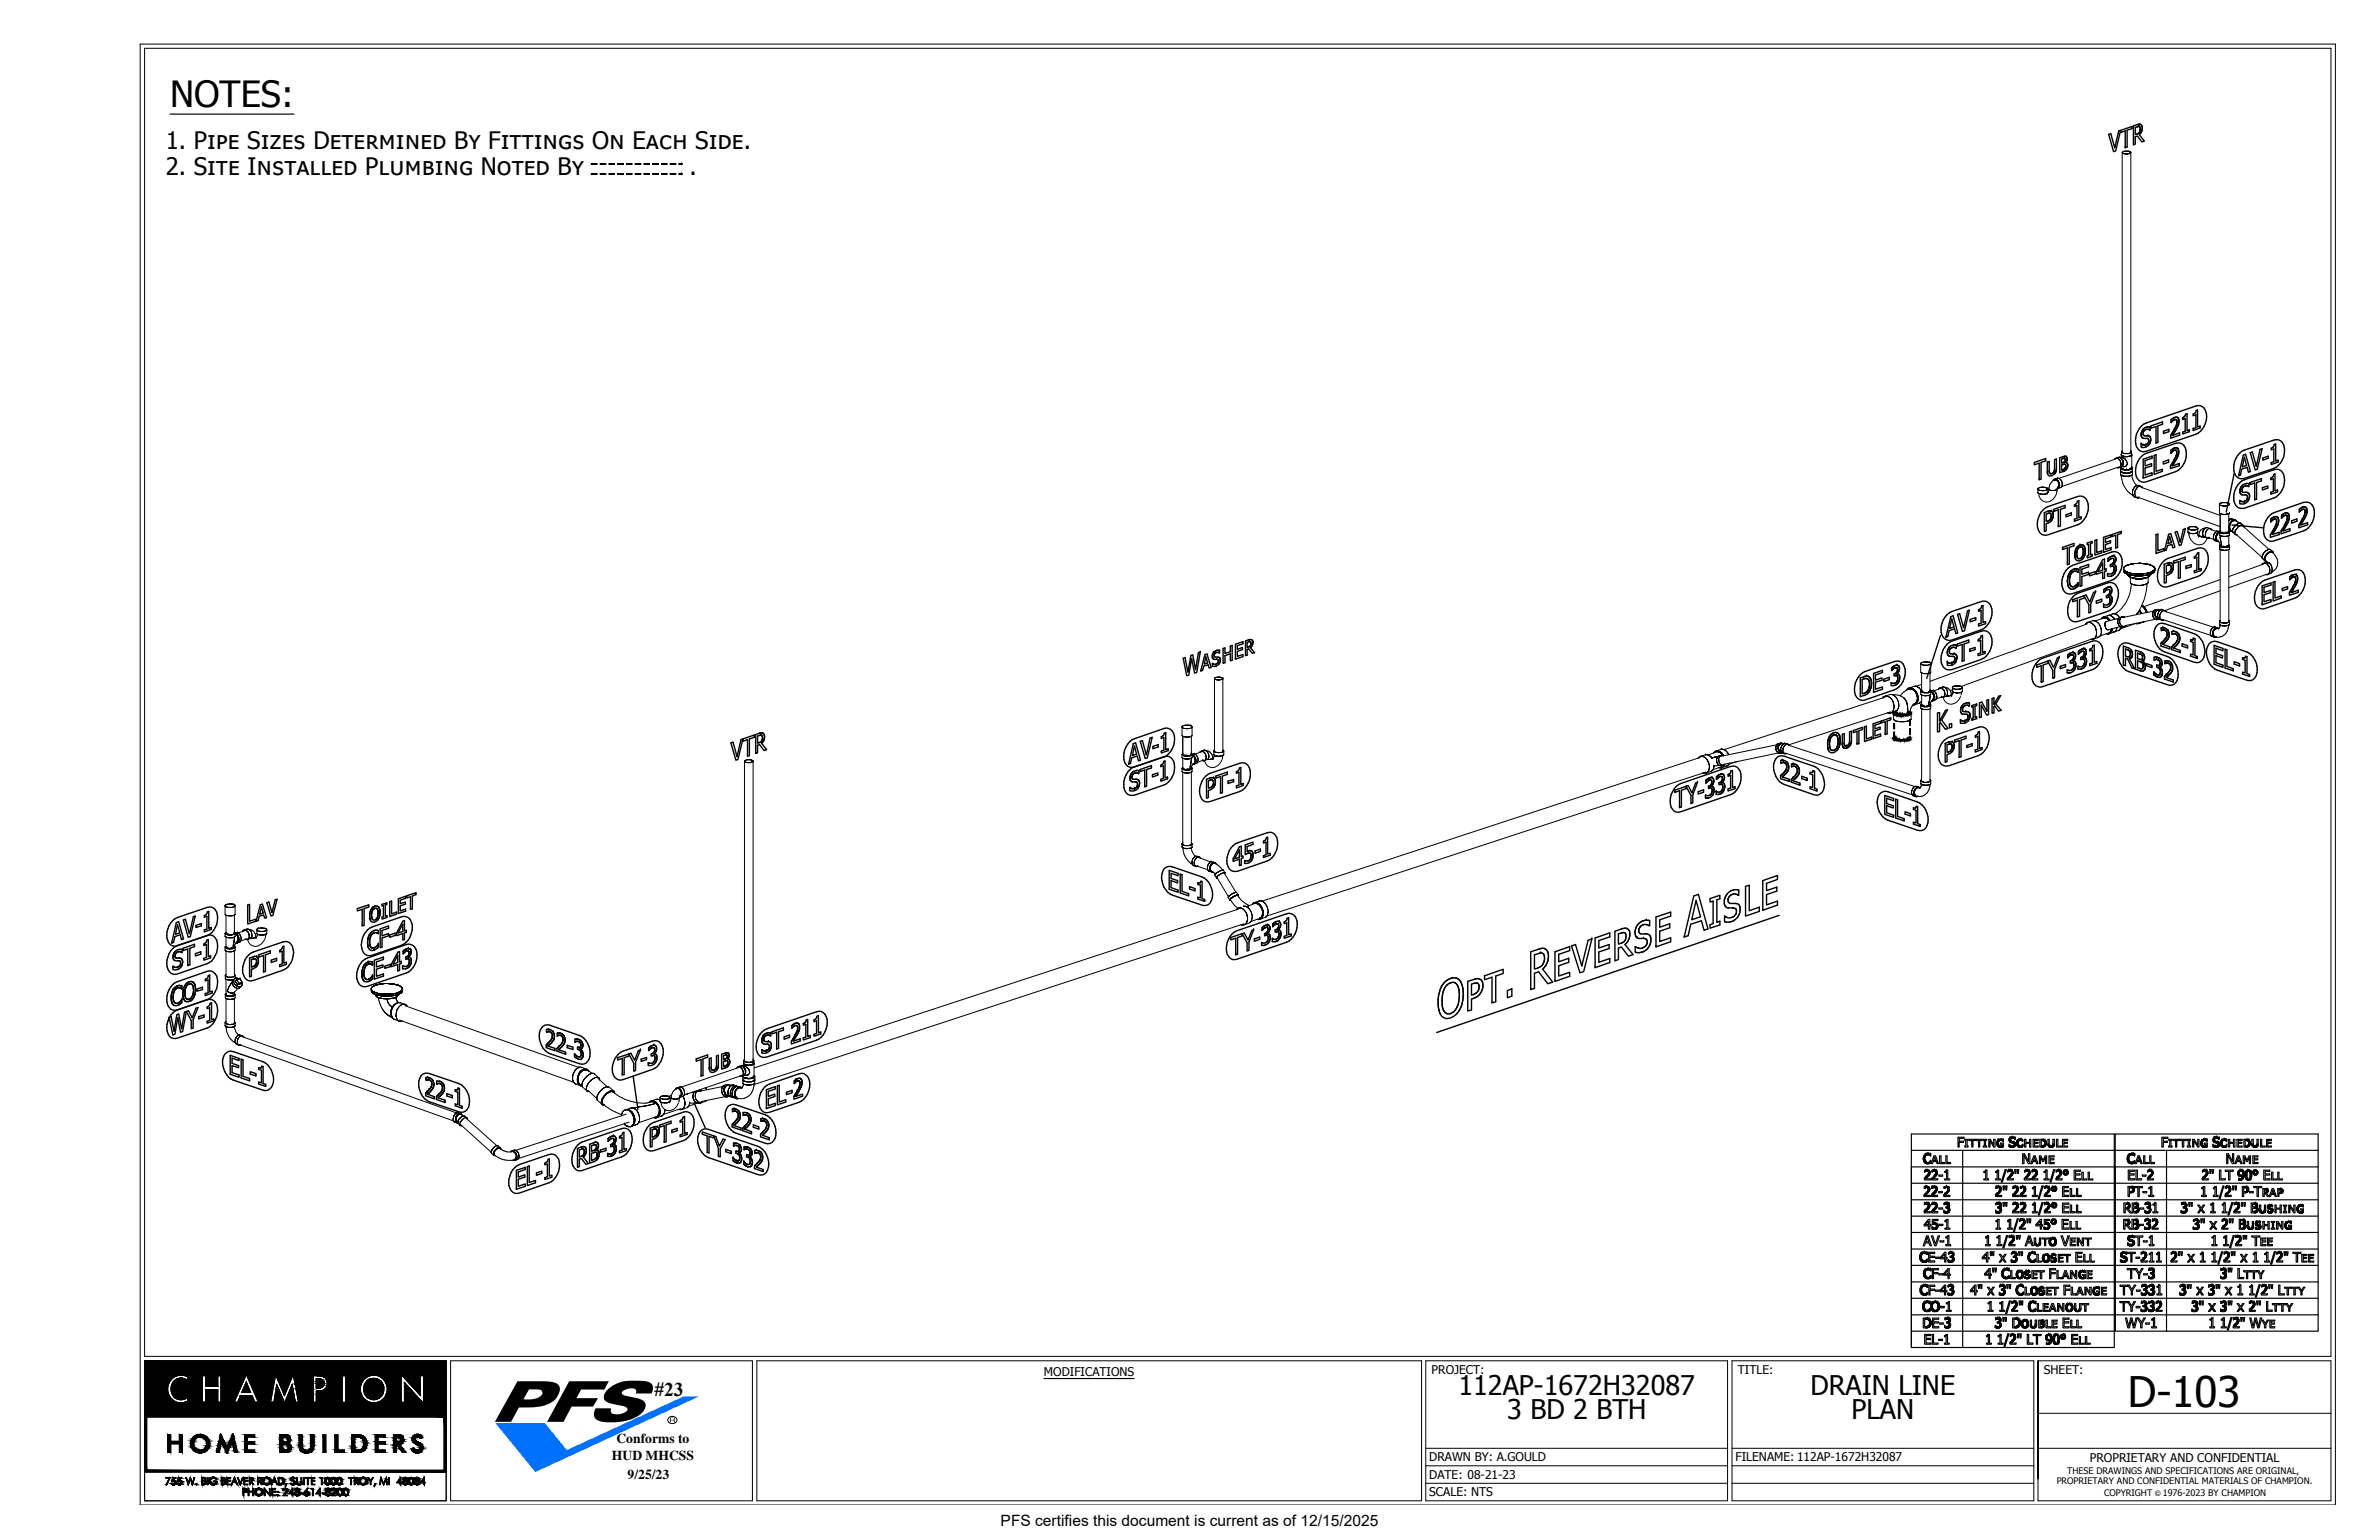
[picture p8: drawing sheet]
<svg xmlns="http://www.w3.org/2000/svg" width="432mm" height="279mm" viewBox="0 0 432 279" stroke-linecap="round" stroke-linejoin="round" font-family="sans-serif">
<defs><g id="words">
<text font-size="7.6" x="386.2" y="255.3">D-103</text>
<text font-size="6.6" x="30.9" y="19.3">NOTES:</text>
<g font-size="4.9">
<text x="264.7" y="253">112AP-1672H32087</text>
<text x="273.6" y="257.4">3 BD 2 BTH</text>
<text x="328.6" y="253">DRAIN LINE</text>
<text x="336" y="257.4">PLAN</text>
</g>
<g font-size="4.4">
<text x="30.1" y="27.1">1. Pipe Sizes Determined By Fittings On Each Side.</text>
<text x="30.1" y="31.8">2. Site Installed Plumbing Noted By</text>
<text x="125.2" y="31.8">.</text>
</g>
<text font-size="3.5" x="118.8" y="253.3">#23</text>
<text font-size="2.8" x="181.6" y="276.8">PFS certifies this document is current as of 12/15/2025</text>
<g font-size="2.5">
<text x="111.9" y="261.9">Conforms to</text>
<text x="111.1" y="264.8">HUD MHCSS</text>
<text x="113.9" y="268.3">9/25/23</text>
</g>
<g font-size="2.2">
<text x="189.5" y="249.6">MODIFICATIONS</text>
<text x="259.8" y="249.3">PROJECT:</text>
<text x="315.4" y="249.3">TITLE:</text>
<text x="371" y="249.3">SHEET:</text>
<text x="259.4" y="265.1">DRAWN BY: A.GOULD</text>
<text x="259.4" y="268.3">DATE: 08-21-23</text>
<text x="315" y="265.1">FILENAME: 112AP-1672H32087</text>
<text x="379.3" y="265.3">PROPRIETARY AND CONFIDENTIAL</text>
<text x="259.4" y="271.5">SCALE: NTS</text>
</g>
<g font-size="1.6">
<text x="373.3" y="269.2">PROPRIETARY AND CONFIDENTIAL MATERIALS OF CHAMPION.</text>
<text x="375.2" y="267.4">THESE DRAWINGS AND SPECIFICATIONS ARE ORIGINAL,</text>
<text x="381.9" y="271.4">COPYRIGHT</text>
<text x="392.6" y="271.4">1976-2023 BY CHAMPION</text>
</g>
<text font-size="1.4" x="391.2" y="271.4">©</text>
</g></defs>
<g fill="none" stroke="#000" stroke-width=".18">
<path d="M25.4 8h398.5v265.1h-398.5zM26.2 8.8h396.9v237.3h-396.9zM107.4 31.5v.1M107.4 31.5h.9v.1h-.9zM107.4 29.7v.1M107.4 29.7h.9v.1h-.9zM109 31.5h.9v.1h-.9zM109 29.7h.9v.1h-.9zM110.6 31.5h.9v.1h-.9zM110.6 29.7h.9v.1h-.9zM112.1 31.5h1v.1h-1zM112.1 29.7h1v.1h-1z"/>
<path d="M113.7 31.5h1v.1h-1zM113.7 29.7h1v.1h-1zM115.3 31.5h1v.1h-1zM115.3 29.7h1v.1h-1zM116.9 31.5h1v.1h-1zM116.9 29.7h1v.1h-1zM118.5 31.5h1v.1h-1zM118.5 29.7h1v.1h-1zM120.1 31.5h.9v.1h-.9zM120.1 29.7h.9v.1h-.9zM121.7 31.5h.9v.1h-.9zM121.7 29.7h.9v.1h-.9z"/>
<path d="M123.3 31.5h.4v.1h-.4zM123.3 29.7h.4v.1h-.4zM123.7 31.5v.1M123.7 29.7v.1M385.2 27.7l.4-.3h.6a.67 .67 0 0 0-1 .3l.1 .1M385.2 27.7v54.3M385.2 27.7l.1 .1M385.3 27.8l.1 .1M385.4 27.9h.2h-.2M385.6 27.9h.2h-.2M385.8 27.9h.7zM386.4 27.4h-.2h.2"/>
<path d="M386.5 27.9h.1M386.5 27.5l-.1-.1 .1 .1M386.6 27.8l-.1 .1 .1-.1M386.6 27.8l.1-.1-.1 .1M386.6 27.6l-.1-.1 .1 .1M386.7 27.7h.1M386.7 27.6h-.1h.1M386.8 27.7l-.1-.1 .1 .1M386.8 27.7v54.3M369.9 88.7v.1v-.1M369.9 88.7v.7M369.9 89.4h.1"/>
<path d="M369.9 88.8h.1M369.9 88.6h.1M370 89.5l-.1-.1 .1 .1M370 88.8v.1v-.1M370 88.6h-.1h.1M370 88.9h.2h-.2M370.1 88.5l-.1 .1 .1-.1M370.2 89.6l-.2-.1 .2 .1M370.2 88.9l.1 .1-.1-.1M370.2 88.5h-.1h.1M370.3 89.6h-.1h.1M370.3 89h.2h-.2"/>
<path d="M370.4 88.4l-.2 .1 .2-.1M370.5 89.7h.4zM370.5 89.7l-.2-.1 .2 .1M370.5 89h.6zM370.5 88.4h-.1h.1M370.5 88.4h.4zM371.1 89.7h-.2h.2M371.1 89h.2h-.2M371.1 88.4h-.2h.2M371.3 89.6l-.2 .1 .2-.1M371.3 89l.1-.1-.1 .1M371.3 88.5l-.2-.1 .2 .1"/>
<path d="M371.4 89.6h-.1h.1M371.4 89.6h.1M371.4 88.9h.1M371.4 88.5h-.1h.1M371.5 89.5l-.1 .1 .1-.1M371.5 88.9h-.1h.1M371.5 88.9l.1-.1-.1 .1M371.6 88.6l-.2-.1 .2 .1M371.6 89.6h.1M371.6 89.5v.1M371.6 89.5h-.1h.1M371.6 88.8l.1-.1-.1 .1"/>
<path d="M371.6 88.6h.1M371.7 89.4l-.1 .1 .1-.1M371.7 89.4h.1M371.7 88.7h.1M371.7 88.7l-.1-.1 .1 .1M371.9 88.8h.1M372 88.9l-.1-.1 .1 .1M372.2 88.9h-.2h.2M372.3 89h.6zM372.3 89l-.1-.1 .1 .1M372.7 87.1l-.1 .1 .1-.1M372.7 87v.1v-.1"/>
<path d="M372.9 87.1a2.68 2.68 0 0 0-1.1 2.1l-.1 .1v-.6M372.9 87.1h.1h-.1M372.9 87h-.2h.2M373 87.1h.1h-.1M373 86.9l-.1 .1 .1-.1M373 88.9l-.1 .1 .1-.1M373.1 87.1h.2h-.2M373.1 87l-.1-.1 .1 .1M373.2 88.9h-.2h.2M373.2 88.9h.1M373.3 87.1l.1 .1-.1-.1M373.3 87h-.2h.2"/>
<path d="M373.3 88.9h-.1h.1M373.3 86.8l.2-.1-.2 .1M373.3 86.8l-.4 .2M373.4 88.8l-.1 .1 .1-.1M373.4 88.7h.1M373.4 87.2l.1 .1-.1-.1M373.4 87.1l-.1-.1 .1 .1M373.4 88.6a2.37 2.37 0 0 1-2 2.5 1.77 1.77 0 0 1-1.4-1.6M373.4 88.6v.1M373.4 88.6h.1M373.5 86.7l.1 .1-.1-.1M373.5 88.5h.1"/>
<path d="M373.5 87.3l.1 .2-.1-.2M373.5 87.2l-.1-.1 .1 .1M373.5 88.5l-.1 .1M373.6 88.6l.1-.1-.1 .1M373.6 88.4l-.1 .1 .1-.1M373.6 87.5l.1 .1-.1-.1M373.6 86.8l.3 .1zM373.6 87.3l-.1-.1 .1 .1M373.7 88.5l.1-.1-.1 .1M373.7 88.3l-.1 .1 .1-.1M373.7 87.6v.2v-.2M373.7 88.1v.2v-.2"/>
<path d="M373.7 88v.1v-.1M373.7 87.8v.2v-.2M373.7 88h.1M373.7 87.5l-.1-.2 .1 .2M373.8 88.4v-.2v.2M373.8 88.2v-.1v.1M373.8 87.9v-.2v.2M373.8 87.7l-.1-.2 .1 .2M373.8 88.1v-.2v.2M373.9 86.9l.1 .1-.1-.1M374 88.5l-.5 .1M374 87l.1 .2-.1-.2"/>
<path d="M374.1 88.4l-.1 .1 .1-.1M374.1 87.2l.1 .1-.1-.1M374.2 88.3l-.1 .1 .1-.1M374.2 87.3l.1 .2-.1-.2M374.3 88.2l-.1 .1 .1-.1M374.3 87.5v.2v-.2M374.3 88.1v.1v-.1M374.3 87.9v.2v-.2M374.3 87.7v.2v-.2M383.8 83.3v.1v-.1M383.9 83.2l-.1 .1 .1-.1M384 83.1l-.1 .1 .1-.1"/>
<path d="M384 83.3l-10.3 3.5M384.2 83.1h.1h-.1M384.2 83.1h-.2h.2M384.3 84.8l.1 .1-.1-.1M384.3 83.1h.1M384.4 84.9l.2-.1zM384.5 83.2l-.2-.1 .2 .1M384.5 83h.1h-.1M384.5 83l-.5 .1M384.6 83.3l-.1-.1 .1 .1M384.6 83h.1h-.1M384.6 84.7l-10.4 3.6"/>
<path d="M384.7 83.4l-.1-.1 .1 .1M384.7 83l.2 .1-.2-.1M384.7 83h.1M384.8 84.8l.1-.1-.1 .1M384.8 83.6l-.1-.2 .1 .2M384.9 84.7v-.2v.2M384.9 83.1l.1 .1-.1-.1M384.9 85l.3 .2M384.9 85.6h.1M384.9 83.8l-.1-.2 .1 .2M384.9 83.1h.1M384.9 86.1h.1"/>
<path d="M384.9 85.5h.1M384.9 84.8v1.2M384.9 84.5l.1-.2-.1 .2M384.9 84v-.2v.2M384.9 86.2v-.1v.1M385 85.6h-.1h.1M385 84.3v-.1v.1M385 84.2l-.1-.2 .1 .2M385 83.2l.1 .1-.1-.1M385 85h.1M385 83.1h-.1h.1M385 82.5h.1"/>
<path d="M385 85.6h.1M385 84.9h.1M385 82.5v.5M385 84.7v.2M385 86.2a4.5 4.5 0 0 0 1.7 3.4l.5 .3M385 84.7l-.1 .1M385.1 85.7l-.1-.1 .1 .1M385.1 85h.1M385.1 82.6l-.1-.1 .1 .1M385.1 82h.1M385.1 86.2l.1 .1-.1-.1M385.1 86.2h-.2h.2"/>
<path d="M385.1 82v.5M385.1 85.7h.1M385.1 84.7l-.5 .1M385.1 83.3l.1 .2-.1-.2M385.1 83.2l-.1-.1 .1 .1M385.1 82.6v-.1v.1M385.1 82v.1v-.1M385.1 81.9v.1v-.1M385.1 85.1h.1M385.1 84.6v.1v-.1M385.1 82.7v-.1v.1M385.1 82.6h.1"/>
<path d="M385.1 82.1l.1 .1-.1-.1M385.1 81.9h.1M385.2 85.7l.4 .1M385.2 83h-.4M385.2 85.7l.6 .2M385.2 85.2h.2h-.2M385.2 83.5l.1 .2-.1-.2M385.2 83.4l-.1-.2 .1 .2M385.2 83h.1M385.2 81.8h.1M385.2 86.3h.1M385.2 85.7h.1"/>
<path d="M385.2 85.1l-.1-.1 .1 .1M385.2 84.6h.1M385.2 84.5l-.1 .1 .1-.1M385.2 82.7h-.1h.1M385.2 82.7l-.1-.1 .1 .1M385.2 82.2h.2h-.2M385.3 83.7v.1v-.1M385.3 83.5l-.1-.1 .1 .1M385.3 83h.1M385.3 85.1h.1M385.3 84.7l-.1-.1 .1 .1M385.3 84.4l-.1 .1 .1-.1"/>
<path d="M385.3 84.4h.1M385.3 83.8l.1 .2-.1-.2M385.4 85.2l.2 .1-.2-.1M385.4 85.2l-.2-.1 .2 .1M385.4 84.7h.1zM385.4 84.7h.1M385.4 84.2l-.1 .2 .1-.2M385.4 84.3v-.1v.1M385.4 84v.2v-.2M385.4 83.6l-.1-.1 .1 .1M385.4 83h.1M385.4 82.8l-.2-.1 .2 .1"/>
<path d="M385.4 82.2l.1 .1-.1-.1M385.4 85.8h.1M385.4 85.2h.1M385.4 84.2v-.1v.1M385.4 84.1v-.2v.2M385.4 83.9v-.1v.1M385.4 83.8v-.2v.2M385.4 83.1h.1h-.1M385.4 86.4l-.2-.1 .2 .1M385.5 85.2h-.1h.1M385.5 83.1h.1h-.1M385.5 82.8h-.1h.1"/>
<path d="M385.5 82.3h.2h-.2M385.5 85.2h.2h-.2M385.5 85.2h.1M385.6 85.3h.2h-.2M385.6 83.1h.1M385.6 85.8h.1M385.6 85.8l.6 .1h-.4M385.6 86.4h.7zM385.6 84.7h.1M385.6 83.2l.1 .1-.1-.1M385.6 86.4h-.2h.2M385.6 85.8l.1 .1"/>
<path d="M385.7 85.2h.5zM385.7 82.8h.5zM385.7 85.2h-.2h.2M385.7 84.7h.1M385.7 82.8h-.2h.2M385.7 82.3h.6zM385.7 83.3l.1 .1-.1-.1M385.7 82.8h.4zM385.7 85.2h.1h-.1M385.7 84.6l.2-.1zM385.7 84.6v.1v-.1M385.8 83.4l.1 .1-.1-.1"/>
<path d="M385.8 85.9h.1M385.8 85.3l.8-.1zM385.8 85.2h.2h-.2M385.9 83.5l.1 .2-.1-.2M386 84.5h.1M386 84.4v.1v-.1M386 83.7v.1v-.1M386 85.2h.1M386 84.3v.1v-.1M386 83.8l.1 .1-.1-.1M386 85.9h.1M386.1 84.3h.1"/>
<path d="M386.1 83.9v.1v-.1M386.1 85.9h.1M386.1 85.2h.1M386.1 84.2v.1v-.1M386.1 84.1h.1M386.1 84h.1M386.3 82.8h-.2h.2M386.3 82.3h.2h-.2M386.3 85.8l-.1 .1M386.4 85.8l-.2 .1 .2-.1M386.4 85.2h-.2h.2M386.4 82.8h-.2h.2"/>
<path d="M386.5 82.8h-.2h.2M386.5 82.3l.1-.1-.1 .1M386.5 85.8h.1M386.5 85.2h-.1h.1M386.5 82.8h-.1h.1M386.5 86.4h-.2h.2M386.5 85.2h-.3M386.5 85.2h.1M386.6 85.8h-.2h.2M386.6 82.8h-.1h.1M386.6 82.2h.1M386.6 85.8h.1"/>
<path d="M386.7 85.1l-.2 .1M386.7 85.1l-.2 .1 .2-.1M386.7 85.1h.1M386.7 82.8h-.2h.2M386.7 82.8h.1M386.7 86.3l-.2 .1 .2-.1M386.7 85.8h.1M386.8 85.7l-.2 .1 .2-.1M386.8 85.7h.1M386.8 85.2h.1M386.8 85.1h-.1h.1M386.8 82.7l-.1 .1 .1-.1"/>
<path d="M386.8 82.7l-.2 .1 .2-.1M386.8 82.2h-.2h.2M386.8 82.2v-.1v.1M386.8 81.8h.1M386.8 85.1h.1M386.8 85.2h-.2M386.8 85.7h.1h-.1M386.8 85v.1v-.1M386.8 82.7h.1M386.8 82.6v.1v-.1M386.8 82.1l.1-.1-.1 .1M386.8 81.9v-.1v.1"/>
<path d="M386.8 85h.1M386.9 85.1l-.1 .1 .1-.1M386.9 85.1l.1-.1-.1 .1M386.9 82.5l-.1 .1 .1-.1M386.9 82.5h.1M386.9 82.4h.1M386.9 82h.1M386.9 86.3h-.2h.2M386.9 85.7h.1M386.9 85h.1M386.9 85.7h-.1M386.9 82v.5"/>
<path d="M386.9 86.2l.5 1.3 .5 .6M386.9 85h-.1h.1M386.9 84.9h.1M386.9 82.6l-.1 .1 .1-.1M386.9 82.5v2.4M387 85h.1h-.1M387 84.8h.1M387 86.2l-.1 .1 .1-.1M387 85.6h.1M387.1 85.6l-.2 .1M387.1 85h.1M387.1 84.9h.1"/>
<path d="M387.1 84.8h-.1h.1M387.1 89.5v-.3v.3M387.1 89.2v-.2v.2M387.1 86.1l-.1 .1 .1-.1M387.1 86h.1M387.1 85.6h.1M387.1 84.9v1.1M387.1 85.5l-.3 .2M387.1 89.7v-.2v.2M387.1 89l.1-.2-.1 .2M387.1 89.8v-.1v.1M387.2 88.8l.1-.2-.1 .2"/>
<path d="M387.2 90l-.1-.2 .1 .2M387.3 88.6l.1-.2-.1 .2M387.3 90.1l-.1-.1 .1 .1M387.4 88.4l.2-.2-.2 .2M387.5 90.2l.4 .1M387.5 90.2l-.1-.1 .1 .1M387.5 89.6v.2v-.2M387.5 89.4v.2v-.2M387.5 89.8l.1 .2-.1-.2M387.5 89.2v.2v-.2M387.6 90v.1v-.1M387.6 88.2l.1-.1-.1 .1"/>
<path d="M387.6 88.9l-.1 .3 .1-.3M387.6 90.1l.2 .2-.2-.2M387.7 88.7l-.1 .2 .1-.2M387.7 88.1h.2h-.2M387.8 90.3h.1h-.1M387.9 88.5l-.2 .2 .2-.2M387.9 90.2l15.1 5.3M387.9 88.1h.3zM387.9 90.3h.3zM388 88.4l-.1 .1 .1-.1M388.2 88.3l-.2 .1 .2-.1M388.2 88.1l.5 .2"/>
<path d="M388.2 90.3h.1M388.3 88.2l-.1 .1 .1-.1M388.5 88.2h-.2h.2M388.6 88.4l14.4 5.1M388.8 88.3h-.1h.1M388.9 88.5l-.1-.2 .1 .2M388.9 88.5h.1M397.1 96.6h.1M397.1 95.9l.1 .1-.1-.1M397.1 95.8h.1M397.1 95.8v.7M397.2 96.6h.1"/>
<path d="M397.2 96h.1h-.1M397.2 95.7l-.1 .1 .1-.1M397.3 96.7h.1h-.1M397.3 96.7h.1M397.3 96.7l-.1-.1 .1 .1M397.3 96l.1 .1-.1-.1M397.3 96.7a1.94 1.94 0 0 0 2.6 2l.5-.6 .2-.5M397.3 95.6l-.1 .1 .1-.1M397.4 96.7h.1M397.4 96.1h.1h-.1M397.4 96.1h.1M397.5 95.6h-.2h.2"/>
<path d="M397.5 96.8l-.1-.1 .1 .1M397.5 96.1h.2h-.2M397.6 95.5l-.1 .1 .1-.1M397.7 96.8h-.2h.2M397.7 96.1h.2h-.2M397.7 96.8h.6zM397.8 95.5h-.2h.2M397.9 96.1h.4zM398 95.5h-.2h.2M398.2 95.5h-.2h.2M398.3 96.1h.1h-.1M398.4 95.6l-.2-.1 .2 .1"/>
<path d="M398.4 96.8h-.1h.1M398.4 96.1h.2h-.2M398.6 95.6h-.2h.2M398.6 96.7l-.2 .1 .2-.1M398.6 96.1l.1-.1-.1 .1M398.7 95.7l-.1-.1 .1 .1M398.7 96.7h-.1h.1M398.7 96h.1h-.1M398.8 96.6l.3 .7M398.8 96.6l-.1 .1 .1-.1M398.8 96l.1-.1-.1 .1M398.8 95.7h-.1h.1"/>
<path d="M398.9 95.8h.1M398.9 96.6h-.1h.1M398.9 96.5h.1M398.9 95.9h.1M398.9 95.8v.7M399.2 97.2h.1M399.2 97.3h.1h-.1M399.2 97.3v-.1v.1M399.3 97.3h.1M399.5 97.4l-.2-.1 .2 .1M399.6 97.4h.4zM399.6 97.4h-.1h.1"/>
<path d="M399.8 97v-.1v.1M399.8 96.9v-.2v.2M399.8 96.7v-.2v.2M399.8 96.5l.1-.2-.1 .2M399.9 97.2l-.1-.2 .1 .2M399.9 96.3l.1-.2-.1 .2M399.9 97.3v-.1v.1M400 96.1l.1-.1-.1 .1M400 97.4l-.1-.1 .1 .1M400 97.4h.1M400.1 96l.1-.2-.1 .2M400.2 97.5l.4 .1"/>
<path d="M400.2 97.5l-.1-.1 .1 .1M400.2 95.8h.1h-.1M400.3 97v.2v-.2M400.3 97.2v.2v-.2M400.3 96.9v.1v-.1M400.3 95.8a1.32 1.32 0 0 0-1.2 1.6h-.1M400.3 97.4l.1 .1-.1-.1M400.3 96.6v.3v-.3M400.3 95.8l.2-.1-.2 .1M400.4 96.5l-.1 .1 .1-.1M400.4 97.5l.1 .1-.1-.1M400.5 96.3l-.1 .2 .1-.2"/>
<path d="M400.5 97.6h.1h-.1M400.5 95.7l.3 .1zM400.6 96.1l-.1 .2 .1-.2M400.6 97.6h.3zM400.7 96l-.1 .1 .1-.1M400.7 97.5l1.1 .4M400.8 95.8l.4 .1M400.9 95.9l-.2 .1 .2-.1M400.9 97.6h.1M401 97.6h.1M401 95.9h-.1h.1M401.1 95.9h-.1h.1"/>
<path d="M401.1 96l1.2 .4M401.4 96l-.2-.1 .2 .1M401.4 96.1h.1M401.4 96.1v-.1v.1M401.7 97.5v-.1v.1M401.7 97.4l.1-.2-.1 .2M401.8 97.7l-.1-.2 .1 .2M401.8 97.2v-.2v.2M401.8 97.8v-.1v.1M401.8 97l.1-.2-.1 .2M401.9 98l-.1-.2 .1 .2M401.9 96.8l.1-.1-.1 .1"/>
<path d="M402 98h-.1h.1M402 96.7l.1-.1-.1 .1M402.1 98.1l-.1-.1 .1 .1M402.1 98.1l.4 .2M402.1 97.7l.1 .1-.1-.1M402.1 96.6l.2-.1-.2 .1M402.2 97.8v.2v-.2M402.2 97.5l-.1 .2 .1-.2M402.2 97.3v.2v-.2M402.2 98l.1 .1-.1-.1M402.3 97.8v.1zM402.3 97.6v.2z"/>
<path d="M402.3 97.5v.1zM402.3 97.4h.1M402.3 97.2l-.1 .1 .1-.1M402.3 96.5l.1-.1-.1 .1M402.3 97.6h.1M402.3 97.5h.1M402.3 98.1l.1 .1-.1-.1M402.3 97.9h.1M402.3 97.3v.1zM402.3 97.8v.1M402.3 98h.1zM402.3 97.2v.1z"/>
<path d="M402.3 97v.2v-.2M402.3 98h.1M402.3 97.2h.1M402.3 97.1h.1M402.4 98.2l.1 .1-.1-.1M402.4 98l.1 .1zM402.4 97.1l-.1 .1zM402.4 96.4h.1M402.4 97h.1M402.4 97v.1zM402.4 96.8l-.1 .2 .1-.2M402.5 96.9l-.1 .1z"/>
<path d="M402.5 98.1h.1M402.5 96.4h-.1h.1M402.5 96.4h.1h-.1M402.5 96.8h.1zM402.5 96.8v.1zM402.5 96.7l-.1 .1 .1-.1M402.6 98.2l.1 .1h-.2h.2l.3 .7M402.6 98.2h.1M402.6 96.8h.1M402.6 96.4l.2 .1v.5M402.7 96.6l-.2 .1 .2-.1M402.7 96.7h.1"/>
<path d="M402.8 96.7h.1M402.7 96.7l-.1 .1zM402.8 96.6h-.1h.1M402.8 96.6h.1M402.8 99.6h.1M402.8 99.1h.1h-.1M402.8 99h.1M402.8 97.1h.1M402.8 96.6h.1h-.1M402.8 96.5h.1M402.8 91.5l.1 .1-.1-.1M402.8 91.4h.1"/>
<path d="M402.8 99v.5M402.8 93l.2 .2M402.8 91.5l.1 1.6 .7 .2h.5l-1.1-.1M402.9 98.9l-.1 .1 .1-.1M402.9 96.4h.1M402.9 91.6l.1 .1-.1-.1M402.9 91.4h.1M402.9 99.7l-.1-.1 .1 .1M402.9 99.1l.1 .1-.1-.1M402.9 98.9h.1M402.9 97.1h-.1h.1M402.9 96.6h.1h-.1"/>
<path d="M403 97.6v.1v-.1M403 97.5v.1v-.1M403 96.4h.1M403 96.5v.1zM403 96.5h.1M403 91.7h.1h-.1M403 91.3l-.1 .1 .1-.1M403 93.2v3.3M403 97.2v.3M403 99.7v13M403 99.1h.1M403 99.7h.1h-.1"/>
<path d="M403 99.7h-.1h.1M403 99.2h.1h-.1M403 97.8l.1 .2-.1-.2M403 97.7v.1v-.1M403 97.2h.1h-.1M403 97.2l-.1-.1 .1 .1M403 96.6l.1 .1-.1-.1M403 96.6h.1M403.1 99.1h.1M403.1 98v.1v-.1M403.1 96.6h.1M403.1 99.7h.1"/>
<path d="M403.1 99.2l.2 .1-.2-.1M403.1 99.2h.1M403.1 99.1l.1 .1-.1-.1M403.1 98.3v.2v-.2M403.1 98.1v.2v-.2M403.1 97.2h.1M403.1 96.7h.2h-.2M403.1 96.7h.1M403.1 96.6l.1 .1-.1-.1M403.1 91.7h.2h-.2M403.1 91.3h-.1h.1M403.1 98.5l.1 .1-.1-.1"/>
<path d="M403.2 98.8v.2v-.2M403.2 98.6v.2v-.2M403.2 99.2v-.2v.2M403.2 96.7h.1h-.1M403.2 96.7h.1M403.3 99.8l-.2-.1 .2 .1M403.3 99.3h.1h-.1M403.3 97.3l-.2-.1 .2 .1M403.3 96.7l.1 .1-.1-.1M403.3 91.7l.1 .1-.1-.1M403.3 91.2h.6l-.8 .1M403.3 96.7h.2z"/>
<path d="M403.3 99.2h-.1h.1M403.4 99.2h.1M403.4 96.7h.1M403.4 99.8h-.1h.1M403.4 99.3h.2h-.2M403.4 97.3h-.1h.1M403.4 96.8h.2h-.2M403.4 99.8h.5zM403.4 97.3h.5zM403.4 91.8h.2a.93 .93 0 0 0 1.1-.4l-.3-.1 .3 .1a.99 .99 0 0 1-1.3 .4zM403.4 99.3l-.1-.1 .1 .1M403.5 96.7h.1"/>
<path d="M403.5 99.3h.1M403.6 99.3h.1M403.6 99.3h.3zM403.6 99.3h-.2h.2M403.6 96.7h.1M403.6 96.8h.3zM403.7 96.8h.1M403.7 99.3h.1M403.9 96.7h.1M403.9 99.3h.1M403.9 99.3h.2h-.2M403.9 96.8h.2h-.2"/>
<path d="M404 99.3h-.1h.1M404 96.7h.1M404 96.7l-.2 .1M404.1 96.7h.1M404.1 91.2h-.2h.2M404.1 99.8h-.2h.2M404.1 99.3h.2h-.2M404.1 99.2l-.1 .1 .1-.1M404.1 97.3h-.2h.2M404.1 96.8l.2-.1-.2 .1M404.1 96.7h.1h-.1M404.2 99.2h.1"/>
<path d="M404.2 96.7h.1M404.2 99.2h-.1h.1M404.2 96.7l.2-.1-.2 .1M404.2 93.3h-.1h.1M404.2 91.2l.2 .1-.2-.1M404.2 91.2h-.1h.1M404.3 99.2h.1M404.3 99.8h-.2h.2M404.3 99.3l.1-.1-.1 .1M404.3 97.3h-.2h.2M404.3 96.7h.1h-.1M404.3 99.2h-.1h.1"/>
<path d="M404.4 96.6h.1h-.1M404.4 96.6h.1M404.4 99.1h.1M404.4 99.7l-.1 .1 .1-.1M404.4 99.2h.1h-.1M404.4 99.1l-.1 .1 .1-.1M404.4 97.2l-.1 .1 .1-.1M404.4 96.7l.1-.1-.1 .1M404.4 93.2l-.2 .1 .2-.1M404.4 91.3h.1M404.5 96.6h.1M404.5 99.1h-.1h.1"/>
<path d="M404.5 99.1h.1M404.5 96.5h.1M404.5 94.5l.2-.1-.2 .1M404.5 99h.1M404.5 99.7h-.1h.1M404.5 99.2l.1-.1-.1 .1M404.5 98.9h.1M404.5 97.2h-.1h.1M404.5 96.6h.1h-.1M404.5 96.4h.1M404.5 93.2h-.1h.1M404.5 94.1l.4 .1"/>
<path d="M404.5 93.2v3.3M404.5 97.2v1.8M404.5 99.7v13M404.6 96.3h.1M404.6 95.8v.2v-.2M404.6 95.6v.2v-.2M404.6 96.3l.4 .1M404.6 96l.1 .1-.1-.1M404.6 95.4v.2v-.2M404.6 99.7h-.1h.1M404.6 99.1h.1M404.6 98.9h-.1h.1"/>
<path d="M404.6 97.1l-.1 .1 .1-.1M404.6 96.6l.1-.1-.1 .1M404.6 96.4h-.1h.1M404.6 93.1l-.1 .1 .1-.1M404.7 95.6h.1M404.7 95.2l-.1 .2 .1-.2M404.7 94.4l.1-.1-.1 .1M404.7 99.6l-.1 .1 .1-.1M404.7 99.5h.1M404.7 99.1h.1M404.7 99h.1M404.7 97.1h.1"/>
<path d="M404.7 97h.1M404.7 96.5h.1M404.7 96.5l-.1-.1 .1 .1M404.7 93l-.1 .1 .1-.1M404.7 96.5v.5M404.7 99v.5M404.7 96.1l.1 .2-.1-.2M404.7 95.9v-.1v.1M404.7 95.8v-.2v.2M404.7 95.5v.1v-.1M404.7 95.3h.1M404.7 95.3l.1-.2-.1 .2"/>
<path d="M404.7 95.4h.1M404.7 95.4v.1M404.7 95v.2v-.2M404.8 96.3l.1 .1-.1-.1M404.8 96l-.1-.1 .1 .1M404.8 95.1v-.1v.1M404.8 94.3l.1-.1-.1 .1M404.8 96.1v-.1v.1M404.8 94.8l-.1 .2 .1-.2M404.9 94.9l-.1 .1M404.9 96.4h.1h-.1M404.9 94.9h.1"/>
<path d="M404.9 96.2l-.1-.1 .1 .1M404.9 94.8l.1-.1-.1 .1M404.9 94.2h.1M405 94.7l-.2 .1 .2-.1M405 96.4h.2zM405 94.7l.1-.1-.1 .1M405 96.3l-.1-.1 .2 .1M405.1 94.5l-.1 .2 .1-.2M405.1 94.1l-.2 .1 .2-.1M405.1 94.1l.1 .1-.1-.1M405.1 96.3l.1-.1zM405.2 94.6h-.1"/>
<path d="M405.2 94.2l.4 .1M405.2 96.2l.1-.1-.1 .1M405.2 94.6h.1M405.2 94.4l-.1 .1 .1-.1M405.2 94.2h.1h-.1M405.3 96.5l-.1-.1 .1 .1M405.3 96.1h.1M405.3 94.5h.1h-.1M405.3 96.6v-.1v.1M405.3 96.6l.5 .4M405.3 96.6h.1M405.3 95.9v.2v-.2"/>
<path d="M405.3 95.9l.1-.2-.1 .2M405.4 94.5l.1-.1-.1 .1M405.4 94.4h-.2h.2M405.4 94.4h.1M405.4 95.7l.2-.2-.2 .2M405.5 94.4h.1M405.5 94.3l-.1 .1 .1-.1M405.6 95.5l.1-.1-.1 .1M405.6 94.4h.1M405.6 94.4l.1 .1-.1-.1M405.6 96.7l.1 .2zM405.6 96.6v.1v-.1"/>
<path d="M405.7 96.4l-.1 .2 .1-.2M405.7 96.4h.1M405.7 95.4l.1-.2-.1 .2M405.7 94.5l.8 .4M405.8 96.3l-.1 .1 .1-.1M405.8 94.4l-.2-.1 .2 .1M405.8 96.9l4.7 4.2M405.8 97h.2zM405.8 96.1v.2v-.2M405.8 95.2l.2-.1-.2 .1M405.9 94.4h-.1h.1M406 95.9l-.2 .2 .2-.2"/>
<path d="M406 94.6l-.1-.2 .1 .2M406 95.1l.1-.1-.1 .1M406 94.6h.1M406.1 95.8l-.1 .1 .1-.1M406.1 95h.2h-.2M406.2 95.6l-.1 .2 .1-.2M406.3 95l.1-.1-.1 .1M406.4 95.5l-.2 .1 .2-.1M406.4 94.9h.3zM406.6 95.4l-.2 .1 .2-.1M406.7 95.3l-.1 .1 .1-.1M406.7 94.9l.1 .1-.1-.1"/>
<path d="M406.8 95l.4 .3M406.9 95.2l-.2 .1 .2-.1M407 95.2h-.1h.1M407.1 95.3l-.1-.1 .1 .1M407.1 95.5l4.8 4.2M407.2 95.4v-.1v.1M407.3 95.6h.1M407.3 95.5l-.1-.1 .1 .1M411.2 100l.2-.1-.2 .1M411.4 99.9l.2-.1-.2 .1M411.6 99.8l.1-.1-.1 .1M411.7 99.7h.2h-.2"/>
<path d="M411.9 99.7h.1h-.1M412 99.7h.1h-.1M412.1 99.7l.4 .4M364.7 118.4l-14.4 5.2M378.6 113.2l-.1 .1 .1-.1M378.8 113l-.2 .2 .2-.2M378.9 113.2l-14.2 5.2M379 112.9l-.2 .1 .2-.1M379.2 112.9h-.2h.2M379.5 116l.6-.1zM379.5 113l-.3-.1 .3 .1M379.7 113.1l-.2-.1 .2 .1"/>
<path d="M379.9 112.6l-.9 .3M379.9 112.6h.2h-.2M379.9 115.8l-15.2 5.6M380 113.3l-.3-.2 .3 .2M380.1 115.9l.2-.2-.2 .2M380.1 112.6l.2 .1-.2-.1M380.2 113.6l-.2-.3 .2 .3M380.3 115.7l.1-.2-.1 .2M380.3 112.7l.3 .1-.3-.1M380.4 113.9l-.2-.3 .2 .3M380.4 115.5l.1-.3-.1 .3M380.4 114.3v-.4v.4"/>
<path d="M380.5 115.2v-.3v.3M380.5 114.9v-.3v.3M380.5 114.6l-.1-.3 .1 .3M380.6 112.8l.2 .2-.2-.2M380.7 115.7h.1M380.7 115.7l-.8 .3M380.8 113l.2 .3-.2-.3M380.9 115.6l-.2 .1 .2-.1M381 113.3l.2 .3-.2-.3M381.1 115.4l-.2 .2 .2-.2M381.2 113.6l.1 .4-.1-.4M381.3 115.2l-.2 .2 .2-.2"/>
<path d="M381.3 114l.1 .3-.1-.3M381.4 115l-.1 .2 .1-.2M381.4 114.3v.3v-.3M381.4 114.6v.4v-.4M381.4 112.2v.1v-.1M381.6 112l-.2 .2 .2-.2M381.8 112.2l-1.5 .4M381.8 111.9l-.2 .1 .2-.1M381.9 112.1l-.1 .1 .1-.1M381.9 112.1h.1M382 112.1h.1M382 113.2h.1h-.1"/>
<path d="M382.1 113.5v-.1v.1M382.1 113.4l-.1-.2 .1 .2M382.1 113.2h.1M382.1 113.1v-.1v.1M382.1 113.6v-.1v.1M382.1 113v-.1v.1M382.1 111.9h-.3h.3M382.1 112.1h.1M382.1 113.8v-.1v.1M382.1 113.7v-.1v.1M382.1 112.9h.1M382.2 112.9l.2-.2-.2 .2"/>
<path d="M382.2 112.1h.1M382.2 114l-.1-.2 .1 .2M382.3 115l.6-.1zM382.3 114h-.1h.1M382.3 114.1v-.1v.1M382.4 114.2h.1M382.4 112l-.3-.1 .3 .1M382.4 112.2l-.2-.1 .2 .1M382.4 112.2h.1M382.5 114.3h.2zM382.5 114.3l-.1-.1 .1 .1M382.5 112.3l-.1-.1 .1 .1"/>
<path d="M382.6 112.3h.1M382.6 112.4h.1M382.6 111.7l-.2 .1 .2-.1M382.6 112.1l-.2-.1 .2 .1M382.7 111.7l-.9 .2M382.7 112.5h.1M382.7 114.9l.2-.1-.2 .1M382.7 112.5v-.1v.1M382.7 114.9l-1.5 .5M382.8 112.5h.1M382.8 112.4l-.2-.3 .2 .3M382.9 111.6l-.3 .1 .3-.1"/>
<path d="M382.9 112.6l-.1-.1 .1 .1M382.9 114.8l.2-.2-.2 .2M382.9 114.9l.2-.1-.2 .1M383 112.6l-.2-.2 .2 .2M383.1 114.6l.1-.2-.1 .2M383.1 114.8l.2-.2-.2 .2M383.2 111.7l-.3-.1 .3 .1M383.2 114.4v-.2v.2M383.2 114.2h.1M383.3 114.6l.1-.3-.1 .3M383.4 114.3v-.3v.3M383.4 111.9l-.2-.2 .2 .2"/>
<path d="M383.5 111.4l.2-.1-.2 .1M383.5 111.4l-.9 .3M383.6 114.7h.1M383.6 114.7l-.9 .3M383.7 112.1l-.3-.2 .3 .2M383.7 111.3l.6 .3zM383.8 114.6l-.2 .1 .2-.1M383.8 112.4l-.1-.3 .1 .3M384 114.5l-.2 .1 .2-.1M384.1 114.3l-.1 .2 .1-.2M384.2 114h.1M384.2 111.2l-.3 .2"/>
<path d="M384.2 114l-.1 .3 .1-.3M384.3 113.8l-.1 .2 .1-.2M384.3 113.8l-1.6 .5M384.3 111.6l.3 .2-.3-.2M384.4 112.9v-.3v.3M384.4 112.6v-.2v.2M384.4 113.1v-.2v.2M384.4 112.4l.1-.2-.1 .2M384.5 113.3l-.1-.2 .1 .2M384.5 112.2l.1-.1-.1 .1M384.6 112.2l-2.2 .5M384.6 111.8l.1 .3-.1-.3"/>
<path d="M384.6 114.4l.2-.2-1 .4M384.6 113.5l-.1-.2 .1 .2M384.6 112.1l.2-.1-.2 .1M384.7 112.8l.1 .2-.1-.2M384.7 112.6v.2v-.2M384.8 113.6l-.2-.1 .2 .1M384.8 113l.1 .2-.1-.2M384.8 112.4l-.1 .2 .1-.2M384.9 113.2l.1 .2-.1-.2M384.9 112.1l-.1 .3 .1-.3M384.9 113.7l-.6 .1M384.9 113.7h.4z"/>
<path d="M384.9 113.7l-.1-.1 .1 .1M385 113.4l.1 .2-.1-.2M385 112l-.1 .1 .1-.1M385 113.7l-.2 .5zM385.1 113.6l.2 .1-.2-.1M385.2 111.9l-.4 .1M385.3 113.7l.5-.1zM385.4 111.9h-.2h.2M385.4 103.5l.1 .2zM385.4 103.5v-.3v.3M385.4 103.2l.1 .2zM385.4 103.1v.1z"/>
<path d="M385.5 103.7l.1 .1zM385.5 103.4l.1 .1zM385.5 102.9l-.1 .2zM385.5 111.9h-.1h.1M385.6 103.8l.1 .2zM385.6 103.5l.1 .1zM385.6 112l-.1-.1 .1 .1M385.7 102.8l.2-.1zM385.7 102.8l-.2 .1zM385.7 113.7h-.4M385.7 104l.3 .1zM385.7 103.6l.3 .2z"/>
<path d="M385.8 113.6l.1-.1-.1 .1M385.9 102.7l.2-.2zM386 104.1l.2 .1zM386 103.8h.2zM386.1 102.5l.3-.1zM386.2 104.4h.1M386.2 104.4h.1h-.1M386.2 104.2l.4 .1zM386.2 103.8l.4 .2zM386.2 104.2v.2M386.3 104.4l.3 .3M386.3 104.4l.1 .2-.1-.2"/>
<path d="M386.3 104.4l.1 .2M386.4 102.4h.4zM386.4 104.6l.2 .1-.2-.1M386.4 104.6l.4 .2M386.6 104.7l.2 .1-.2-.1M386.6 104.3l.3 .1zM386.6 104l.3 .1zM386.6 104.7l.5 .2M386.7 105.7v-.1v.1M386.7 104.7v.9M386.8 102.4l.3-.1zM386.8 105.9l-.1-.2 .1 .2"/>
<path d="M386.8 104.8l.6 .1M386.8 104.8l.3 .1-.3-.1M386.8 105.9a7 7 0 0 1-2.8 5.4M386.9 104.8l.1 .1-.1-.1M386.9 104.4h.5zM386.9 104.1h.5zM387 106l-.2-.1 .2 .1M387 104.9h.3h-.3M387.1 104.9h.3h-.3M387.1 104.9h1.7h-1.4M387.1 102.3l.4-.1zM387.3 106.1l-.3-.1 .3 .1"/>
<path d="M387.3 104.9l.3 .1-.3-.1M387.3 104.4l.4 .1zM387.3 104.1h.4zM387.4 104.9h.3h-.3M387.5 102.2h.4zM387.6 113.1l.1 .1-.1-.1M387.6 106.2l-.3-.1 .3 .1M387.6 105l.4 .1-.4-.1M387.6 106.2h1.2zM387.7 113.2l.6-.1zM387.7 113.1l-2.8 1M387.7 104.5l1.3-.1z"/>
<path d="M387.7 104.1h.9zM387.9 111.4l-.2 .1 .2-.1M387.9 102.2h.5zM388 105.1l.8-.1zM388 111.2l-.1 .2 .1-.2M388.1 111l-.1 .2 .1-.2M388.2 110.9l-.1 .1 .1-.1M388.3 110.7l-.1 .2M388.4 102.2h.4zM388.5 111l-.2-.2 .2 .2M388.5 110.9l-.2-.2 .2 .2M388.6 104.1h.4z"/>
<path d="M388.6 111.3l-.1-.3 .1 .3M388.7 111.3h.1M388.7 111.3l-.2-.4 .2 .4M388.7 109.9l.2 .1-.2-.1M388.7 109.8l.3 .1zM388.8 102.2l.4 .1zM388.8 105l.4-.1-.4 .1M388.9 110l.2 .3-.2-.3M388.9 110l.1 .2-.1-.2M389 104.4h.4zM389 104.1h.4zM389 109.9l.2 .2-.2-.2"/>
<path d="M389 110.2l.2 .1-.2-.1M389.1 112.8l-.8 .3M389.1 104.9h-.3h.3M389.1 110.3l.2 .3-.2-.3M389.2 112.8l-.2 .1M389.2 106.1l-.4 .1 .4-.1M389.2 104.9h.3h-.3M389.2 110.3l.1 .2-.1-.2M389.2 110.1l.1 .1-.1-.1M389.2 102.3h.4zM389.3 110.5l.1 .2-.1-.2M389.3 110.2l.1 .2-.1-.2"/>
<path d="M389.3 110.6l.2 .4-.2-.4M389.4 104.9h-.3h.3M389.4 104.4h.4zM389.4 104.1l.4-.1zM389.4 110.7l.1 .2-.1-.2M389.4 110.4l.2 .3-.2-.3M389.5 106l-.3 .1 .3-.1M389.5 104.9l.2-.1-.2 .1M389.5 111l.1 .2-.1-.2M389.5 110.9l.1 .2-.1-.2M389.6 110.7v.2v-.2M389.6 110.9l.1 .2-.1-.2"/>
<path d="M389.7 105.9l-.1 1.2-.3 1.4-.6 1.4 .2 .1-.2-.1-.3 .7M389.7 105.9l-.2 .1 .2-.1M389.7 104.8l-.3 .1 .3-.1M389.7 111.1h.1M389.8 104.4l.3-.1zM389.8 104l.3-.1zM389.8 105.8l-.1 .1 .1-.1M389.9 105.6l-.1 .2 .1-.2M389.9 104.7v.9M389.9 104.7l-.2 .1 .2-.1M390 102.4l.3 .1zM390.1 104.6l-.2 .1 .2-.1"/>
<path d="M390.1 104.3l.3-.2zM390.1 103.9l.3-.1zM390.2 104.4l-.1 .2 .1-.2M390.3 102.5h.1M390.3 102.5l.3 .1zM390.3 104.4h-.1h.1M390.3 104.2v.2M390.4 104.1l.3-.1zM390.4 103.8l.3-.1zM390.6 102.6l.2 .1zM390.7 104l.2-.1zM390.7 103.7l.2-.2z"/>
<path d="M390.7 111.7v-.2v.2M390.7 111.5v-.2v.2M390.7 111.3v-.1v.1M390.7 111.2l.1-.2-.1 .2M390.8 111.8l-.1-.1 .1 .1M390.8 102.7l.1 .2zM390.8 111l.1-.1-.1 .1M390.9 103.9l.1-.1zM390.9 112l-.1-.2 .1 .2M390.9 110.9v-.1v.1M390.9 110.9l-5.7 1.2M390.9 112.1v-.1v.1"/>
<path d="M390.9 110.8l.2-.1-.2 .1M390.9 102.9l.2 .1zM391 103.4l-.1 .1zM391.1 103.6l-.1 .2zM391.1 103.3l-.1 .1zM391.1 103v.1zM391.1 112.3l-.2-.2 .2 .2M391.1 111.4v.2v-.2M391.1 111.3v.1v-.1M391.1 110.7h.1h-.1M391.1 103.1v.4v-.4M391.1 111.6l.1 .2-.1-.2"/>
<path d="M391.1 111.1v.2v-.2M391.1 103.5v.1zM391.1 103.1v.2zM391.2 112.4l-.1-.1 .1 .1M391.2 111.8v.1v-.1M391.2 111l-.1 .1 .1-.1M391.2 111.6v-.1v.1M391.2 111.5v-.2v.2M391.2 111.3v-.1v.1M391.2 111.2v-.1v.1M391.2 111.5h.1M391.2 112.4l-5.6 1.1"/>
<path d="M391.2 111.3h.1M391.2 111.9l.1 .2-.1-.2M391.2 111.7v-.1v.1M391.2 111.1l.1-.1-.1 .1M391.2 110.8v.2v-.2M391.2 111.7h.1M391.2 111.1h.1M391.3 112.4h.2zM391.3 112.4h-.1h.1M391.3 111.8l-.1-.1 .1 .1M391.3 111v-.1v.1M391.3 112.1l.1 .1-.1-.1"/>
<path d="M391.3 110.9l.1-.1-.1 .1M391.3 110.7l-.1 .1 .1-.1M391.3 110.9v.1M391.4 111.9l-.1-.1 .1 .1M391.4 112.2l.1 .1-.1-.1M391.4 110.8l.1-.1-.1 .1M391.4 112h.1M391.5 112.1l-.1-.2 .1 .2M391.5 110.7h-.2h.2M391.5 110.8h.1M391.5 110.7h.1M391.5 112.3l.2 .1-.2-.1"/>
<path d="M391.5 112.1h.1M391.5 110.6v.1v-.1M391.5 110.6h.3zM391.5 110.6l-.3 .1M391.6 112.2l-.1-.1 .1 .1M391.6 111.8v-.1v.1M391.6 111.7v-.2v.2M391.6 111.5l.1-.2-.1 .2M391.7 112.4h.3zM391.7 112l-.1-.2 .1 .2M391.7 111.3l.1-.1-.1 .1M391.7 112.2h.1"/>
<path d="M391.7 112.2h-.1h.1M391.7 112.1v-.1v.1M391.7 112.1l.1 .1zM391.8 111.2v-.2v.2M391.8 111l.1-.1-.1 .1M391.9 112.3l-.1-.1 .1 .1M391.9 110.9l.1-.1-.1 .1M391.9 112.4h-.4M392 112.4l-.1-.1 .1 .1M392 110.6h-.2h.2M392 112.4l.3 .1M392 112v.1v-.1"/>
<path d="M392 111.8v.2v-.2M392 111.7v.1v-.1M392 110.8l.1-.1-.1 .1M392 110.7v-.1v.1M392 112.1l.1 .2-.1-.2M392 111.5v.2v-.2M392.1 112.3l.1 .1-.1-.1M392.1 111.3l-.1 .2 .1-.2M392.1 110.7h.2h-.2M392.2 112.4h.1h-.1M392.2 110.7h-.7M392.2 111.2l-.1 .1 .1-.1"/>
<path d="M392.3 112.4v.1v-.1M392.3 110.7h.1M392.3 111l-.1 .2 .1-.2M392.3 112.5h.4zM392.4 110.6l-.1 .1 .1-.1M392.4 110.6h.1M392.4 112.4l8.9 2.9M392.4 111h-.1h.1M392.5 110.9l-.1 .1 .1-.1M392.6 110.8l-.1 .1 .1-.1M392.6 110.8h.1M392.8 110.8h-.2h.2"/>
<path d="M392.9 110.9l8.8 2.9M393 110.8h-.1h.1M393.1 110.9l-.1-.1 .1 .1M393.1 111v-.1v.1M393.2 111h.1M401.2 115.1v-.2v.2M401.2 114.9v-.2v.2M401.2 114.7v-.2v.2M401.2 115.2v-.1v.1M401.2 114.5l.1-.2-.1 .2M401.3 114.3l.1-.1-.1 .1M401.3 115.4l-.1-.2 .1 .2"/>
<path d="M401.4 114.2l.1-.2-.1 .2M401.4 115.4h-.1h.1M401.5 114l.1-.1-.1 .1M401.5 115.5l.5 .1M401.5 115.5l-.1-.1 .1 .1M401.6 115.2l.1 .2-.1-.2M401.6 115v.2v-.2M401.6 114.9v.1v-.1M401.6 114.6v.3v-.3M401.6 113.9l.1-.1-.1 .1M401.7 115.4v.1v-.1M401.7 115.1v-.1v.1"/>
<path d="M401.7 115v-.2v.2M401.7 114.8v-.2v.2M401.7 115.5l.1 .1-.1-.1M401.7 115.1h.1M401.7 114.5l-.1 .1 .1-.1M401.7 114.6l.1-.1-.1 .1M401.7 115.2h.1M401.7 115.3h.1M401.7 113.8l.2-.1-.2 .1M401.7 115.3l.1 .1M401.8 114.5v-.2v.2M401.8 114.3l-.1 .2 .1-.2"/>
<path d="M401.8 115.4h.1M401.8 115.6h.2h-.2M401.8 114.3h.2h-.2M401.9 114.2l-.1 .1 .1-.1M401.9 113.7h.1h-.1M402 115.5l-.2-.1 .2 .1M402 114.3v-.2v.2M402 115.6h.2zM402 114l-.1 .2 .1-.2M402 114.1h.2h-.2M402 113.7l.1 .1-.1-.1M402.1 113.8l.4 .1"/>
<path d="M402.1 114h-.1h.1M402.2 114.1l.1-.1-.1 .1M402.2 115.6h.1M402.3 114h.1h-.1M402.3 115.6h-.1h.1M402.3 113.9l-.2 .1 .2-.1M402.4 114h.2M402.4 113.9h-.1h.1M402.5 114h.1M402.6 114l-.1-.1 .1 .1M402.7 114l-.1 .1M402.8 114h-.1"/>
<path d="M402.8 112.7l.1 .1-.1-.1M402.8 112.6h.1M402.8 112.7v.5M402.9 113.3l-.1-.1 .1 .1M402.9 112.8h.1M402.9 113.4h.1M402.9 112.9h.2h-.2M402.9 112.6h-.1h.1M403 113.4h.1M403 112.6h.1M403 107.2l-10.1 3.6-.4-.2M403 113.4v.2"/>
<path d="M403 105.2l-13.9 4.9M403 113.5l-.3 .6M403.1 113.5l-.2-.1 .2 .1M403.1 112.9l.1 .1-.1-.1M403.2 113.5h-.1h.1M403.2 113h.2h-.2M403.4 113.5h-.2h.2M403.4 113h.1h-.1M403.5 113.5h.4zM403.5 113.5h-.1h.1M403.5 113h.6zM404.1 113.5h-.2h.2"/>
<path d="M404.1 113h.2h-.2M404.3 113.5h-.2h.2M404.3 113l.1-.1-.1 .1M404.4 113.5h-.1h.1M404.4 112.9h.1h-.1M404.5 113.4a1.98 1.98 0 0 1-2.5 2.1M404.5 113.4l-.1 .1 .1-.1M404.5 112.9l.1-.1-.1 .1M404.6 112.6h.1M404.6 113.3l-.1 .1 .1-.1M404.6 112.8l.1-.1-.1 .1M404.7 113.3h.1"/>
<path d="M404.7 112.7h.1M404.7 112.7l-.1-.1 .1 .1M404.7 112.7v.6M410.5 101.1l.1-.2-.1 .2M410.6 102.4h.1M410.6 101.2l-.1-.1 .1 .1M410.6 100.9l.1-.2-.1 .2M410.6 101.3v-.1v.1M410.6 101.3l.4 .4M410.7 100.7l.1-.2-.1 .2M410.7 102.2l-.1 .2 .1-.2M410.8 100.5l.1-.2-.1 .2"/>
<path d="M410.9 102.3l-6.4 2.3M410.9 102.2h-.2h.2M410.9 100.3l.2-.1-.2 .1M411 101.6v.1v-.1M411 101.4v.2v-.2M411 101.3v.1v-.1M411 102.2h-.1h.1M411 101.7l.1 .1-.1-.1M411.1 101.5v-.2v.2M411.1 101.3v-.1v.1M411.1 101.1l-.1 .2 .1-.2M411.1 100.2l.1-.2-.1 .2"/>
<path d="M411.1 101.3h.1M411.1 101.6l.3 .4h.2h-.2M411.1 101.6v-.1v.1M411.1 101.2v-.2v.2M411.1 101.1v.1M411.1 101.8h.2zM411.1 100.9v.2v-.2M411.1 101l.1-.1-.1 .1M411.1 101.6h.1M411.1 101.1h.1M411.2 102.2h-.2h.2M411.2 101h.1"/>
<path d="M411.2 100.9l.2-.1-.2 .1M411.2 104.2h.4zM411.3 100.7l-.2 .2 .2-.2M411.3 102l-.4 .2M411.3 102h.1h-.1M411.4 102.2l.1 .2-.1-.2M411.4 102.2h-.2h.2M411.4 100.8l.1-.2-.1 .2M411.4 100.5l-.1 .2 .1-.2M411.5 100.6l.1-.1-.1 .1M411.5 100.5h.1M411.5 102h.1"/>
<path d="M411.5 102.4h.1M411.6 102h.1M411.6 104.1l-7.1 2.5M411.6 102l.2 .1-.2-.1M411.6 100.4l-.2 .1 .2-.1M411.6 100.5l.1-.2-.1 .2M411.6 102.5l-.1-.1 .1 .1M411.7 100.4h.1M411.7 100.4h-.1M411.7 100.3l.2-.1-.2 .1M411.8 104.1l.1-.1-.1 .1M411.8 102.7l-.2-.2 .2 .2"/>
<path d="M411.8 102.1l.1 .1-.1-.1M411.8 100.2l-.2 .2 .2-.2M411.8 100.3l.1-.1zM411.9 104v-.2v.2M411.9 102.9l-.1-.2 .1 .2M411.9 100.2h.2h-.2M411.9 103.8l.1-.2-.1 .2M411.9 103.2v-.3v.3M411.9 102.2l.2 .2-.2-.2M411.9 102.2h.1M411.9 100.1l-.1 .1 .1-.1M412 103.6v-.2v.2"/>
<path d="M412 103.4l-.1-.2 .1 .2M412.1 104.1l-.5 .1M412.1 100.2h.1M412.1 100h.3zM412.1 102.4l.1 .2-.1-.2M412.1 100l-.2 .1 .2-.1M412.2 104l-.1 .1 .1-.1M412.2 100.1l-.1 .1 .1-.1M412.2 100.1h.1h-.1M412.2 100.1h.1M412.2 102.6l.1 .2-.1-.2M412.3 102.8l.1 .2-.1-.2"/>
<path d="M412.3 100.1l.1 .1-.1-.1M412.3 100.2h.1M412.4 103.7l-.1 .1 .1-.1M412.4 103v.3v-.3M412.4 100.2h.1M412.4 100.2a2.15 2.15 0 0 1 .5 3.2l-.7 .6 .1-.2M412.4 103.5v.2v-.2M412.4 103.3v.2v-.2M412.5 100.2h.1M412.6 100.2l-.1-.1 .1 .1M412.6 100.4h.1M412.6 100.3v-.1v.1"/>
<path d="M135.1 138.1l.2 .1M135.1 138.1l.4-.2 .6-.1a.72 .72 0 0 0-.9 .4h.1M135.1 138.1v54.3M135.3 138.2l.1 .1M135.4 138.3h.1h-.1M135.5 138.3h.2h-.2M135.7 138.3h.7zM136.3 137.9l-.2-.1 .2 .1M136.4 138.3h.1M136.4 137.9h-.1h.1M136.6 138.2l-.2 .1 .2-.1M136.6 138.2h.1h-.1"/>
<path d="M136.6 138l-.2-.1 .2 .1M136.7 138.2v-.1v.1M136.7 138h-.1h.1M136.7 138.1h.1M136.7 138.1v54.3M214.5 133.4l.2 .2M214.5 131.9v1.5a1.22 1.22 0 0 0 1.3 .3h-.8l-.3-.1M214.5 139.4l.1 .1-.1-.1M214.5 136.9h.1M214.5 131.9l.1 .1-.1-.1M214.5 131.9h.1M214.5 136.9v.5"/>
<path d="M214.5 139.4v.6M214.6 140h.1M214.6 139.5h.1M214.6 139.4h.1M214.6 137.5l-.1-.1 .1 .1M214.6 136.9v.1v-.1M214.6 136.8l-.1 .1 .1-.1M214.6 132h.1h-.1M214.6 131.8l-.1 .1 .1-.1M214.6 139.5l.1 .1-.1-.1M214.6 139.3v.1v-.1M214.6 137.5h.1"/>
<path d="M214.6 137l.1 .1-.1-.1M214.6 136.8h.1M214.7 139.2h.1M214.7 136.7h.1M214.7 132l.1 .1-.1-.1M214.7 131.7l-.1 .1 .1-.1M214.7 133.6v3.3M214.7 137.6v1.8M214.7 139.4h.1M214.7 139.6l.1 .1-.1-.1M214.7 139.5h.1M214.7 137.6l-.1-.1 .1 .1"/>
<path d="M214.7 137.1h.1h-.1M214.7 137h.1M214.7 136.9h.1M214.7 136.9v.1M214.8 137h.1M214.8 139.5h.1M214.8 139.5h-.1h.1M214.8 137l.1 .1zM214.8 132.1l.2 .1-.2-.1M214.8 131.7h-.1h.1M214.8 139.7h.2h-.2M214.8 137.6h-.1h.1"/>
<path d="M214.8 137.1l.2 .1-.2-.1M214.9 139.6h.1M214.9 139.6l-.1-.1 .1 .1M214.9 137.1h.2zM214.9 137.1h.1M215 139.6h-.1h.1M215 132.2h.1h-.1M215 131.6h.6l-.8 .1M215 139.7h.2h-.2M215 137.7l-.2-.1 .2 .1M215 137.2h.2h-.2M215.1 137.1h.1z"/>
<path d="M215.1 139.6h.1M215.1 139.7l-.1-.1 .1 .1M215.1 139.6v.1M215.2 137.7h.5zM215.2 139.7h.1h-.1M215.2 137.7h-.2h.2M215.2 137.2h.1h-.1M215.2 137.1l.1 .1zM215.2 139.7h.4zM215.2 137.1l.1 .1M215.2 139.7h.1M215.2 139.7h-.1h.1"/>
<path d="M215.2 137.1h.1M215.3 139.7h.1M215.3 137.2h.2zM215.3 139.7h.4zM215.3 137.2h.4zM215.4 137.2h.1M215.4 139.7h.1M215.5 139.7h.1M215.6 137.2h.1M215.6 137.1l-.1 .1M215.6 139.7h.1M215.6 137.1h.2z"/>
<path d="M215.7 139.7h.2h-.2M215.7 137.2h.2h-.2M215.7 137.1h.1M215.8 139.7h-.2h.2M215.8 137.1h.1zM215.8 131.6h-.2h.2M215.8 137.1h.1h-.1M215.9 139.6h.1M215.9 139.7h.1h-.1M215.9 137.7h-.2h.2M215.9 137.2l.1-.1-.1 .1M215.9 139.6l-.1 .1"/>
<path d="M215.9 139.6l-.1 .1 .1-.1M215.9 137.1l.2-.1zM215.9 133.7h-.1h.1M215.9 131.6l.2 .1-.2-.1M215.9 131.6h-.1h.1M216 139.6h.1M216 139.6v-.2v.2M216 139.6h.1zM216 139.7l.2-.1-.2 .1M216 139.4h.1M216 139.4v-.3v.3M216 137.7h-.1h.1"/>
<path d="M216 137.1h.2h-.2M216.1 138.9l-.1 .2M216.1 138.9v-.2v.2M216.1 137h.1h-.1M216.1 131.7l.3 .2M216.1 139.5h.1M216.1 138.7l.1-.2-.1 .2M216.1 133.6l-.2 .1 .2-.1M216.1 131.7l.3 .2a.86 .86 0 0 1-1.1 .3h-.2a1.22 1.22 0 0 0 1.3-.3M216.1 131.7h.1M216.2 139.6l.1-.1-.1 .1M216.2 139.5h.1"/>
<path d="M216.2 138.5v-.2v.2M216.2 138.3v-.2v.2M216.2 137.6l-.2 .1 .2-.1M216.2 137.1l.1-.1-.1 .1M216.2 137h.1M216.2 138.1v-.2v.2M216.2 136.9h.1M216.2 139.4v.1v-.1M216.2 137.9v-.1v.1M216.2 136.7h.1M216.2 133.6h-.1h.1M216.2 133.6v3.3"/>
<path d="M216.2 137.6v.2M216.3 139.5h.1M216.3 137.5l-.1 .1 .1-.1M216.3 137v-.1v.1M216.3 140v.1v-.1M216.3 137.5h.1M216.3 136.9h.1M216.3 136.8l-.1-.1 .1 .1M216.3 133.5l-.1 .1 .1-.1M216.4 140h.1M216.4 139.4h.1M216.4 137.4l-.1 .1 .1-.1"/>
<path d="M216.4 137h.1M216.4 136.9h.1M216.4 136.9l-.1-.1 .1 .1M216.4 133.4l-.1 .1 .1-.1M216.4 131.9v1.5M216.4 136.9v.5M216.4 139.4v.6M216.5 137.1h.1M216.4 137.1h.1M216.6 137.2h.1M216.5 137l-.1-.1 .1 .1M216.6 136.8l-.2 .1"/>
<path d="M216.6 136.8h.1h-.1M216.6 137.2h.1zM216.6 138.6l-.3 .3-.1 .5M216.7 138.5h.1h-.1M216.7 137.1l-.2-.1 .2 .1M216.7 137.2h.1M216.7 137.3h.1M216.7 136.8h.1h-.1M216.7 138.5h.1M216.8 137.3h.1M216.8 137.3v.1zM216.8 138.5h.1"/>
<path d="M216.8 137.2l-.1-.1 .1 .1M216.8 138.4h.1M216.8 137.5h.1zM216.8 138.6l.1-.1-.1 .1M216.8 137.5h.1M216.8 136.8l.2 .1-.2-.1M216.8 136.8h.1M216.9 137.5v.1zM216.9 137.4l-.1-.2 .1 .2M216.9 137.5l-.1-.1 .1 .1M216.9 138.3l-.1 .1zM216.9 137.7l.1 .1z"/>
<path d="M216.9 138.5l.1-.2-.1 .2M216.9 137.7h.1M216.9 137.6v-.1v.1M216.9 138.2v.1M216.9 138.3h.1M217 138.2h.1M217 138v.1zM217 137.9h.1M217 137.8h.1M217 137.5l-.1-.1 .1 .1M217 136.9h.1h-.1M217 138.1h.1"/>
<path d="M217 137.8l-.1-.1 .1 .1M217 137.9v.1M217 138.2l-.1 .1zM217 138.3v-.1v.1M217 138.2l.1-.2-.1 .2M217 137.9v-.2v.2M217 137.7v-.2v.2M217.1 138l-.1-.1 .1 .1M217.1 136.9l.1 .2-.1-.2M217.1 138.5l-.6 .1h.2M217.2 137.1l.1 .1-.1-.1M217.3 138.4l-.2 .1 .2-.1"/>
<path d="M217.3 137.2l.1 .2-.1-.2M217.3 138.3v.1v-.1M217.4 138.2l-.1 .1 .1-.1M217.4 137.4v.2v-.2M217.4 138.1v.1v-.1M217.4 137.6l.1 .2-.1-.2M217.5 137.9l-.1 .2 .1-.2M217.5 137.8v.1v-.1M217.8 136.5h.1M217.8 136.4v.1v-.1M218 136.3l-.2 .1 .2-.1M218.1 136.3h-.1h.1"/>
<path d="M218.1 136.4l-1.2 .4M218.2 138h.1M218.2 136.3h-.1h.1M218.3 138h.1M218.4 136.4l-.2-.1 .2 .1M218.4 136.1l-.4 .2M218.4 136.1h.2h-.2M218.5 136.4h-.1h.1M218.5 137.9l-1.1 .4M218.6 136.1h.1h-.1M218.6 136.5l-.1-.1 .1 .1M218.7 138l.1-.1-.1 .1"/>
<path d="M218.7 136.1l.2 .1-.2-.1M218.7 136.7l-.1-.2 .1 .2M218.8 137.9l.1-.1-.1 .1M218.8 136.9l-.1-.2 .1 .2M218.9 137.8v-.2v.2M218.9 137l-.1-.1 .1 .1M218.9 136.2l.1 .1-.1-.1M218.9 136.2a1.42 1.42 0 0 1 1.2 1.6M218.9 137.6v-.2v.2M218.9 137.2v-.2v.2M218.9 137.4v-.2v.2M219 136.3l.1 .1-.1-.1"/>
<path d="M219 137.8l-.7 .2h.3M219.1 136.4l.1 .1-.1-.1M219.2 137.8h-.2h.2M219.2 137.8h.4zM219.2 137.8h.1M219.2 136.5l.1 .2-.1-.2M219.3 137.7l-.1 .1 .1-.1M219.3 137.6v.1v-.1M219.3 136.7l.1 .2-.1-.2M219.4 136.9v.2v-.2M219.4 137.4l-.1 .2 .1-.2M219.4 137.2v.2v-.2"/>
<path d="M219.4 137.1v.1v-.1M219.7 137.8h-.1h.1M219.9 137.7l-.2 .1 .2-.1M220 137.7h-.1h.1M220 137.6h.1M220.1 137.5l-.1 .1 .1-.1M220.1 137.8h.1M220.3 136.3h.1M220.3 136.2h.1M220.3 136.3v.6M220.3 137v-.1v.1M220.3 136.3l.1 .1-.1-.1"/>
<path d="M220.3 136.1h.1M220.4 123.1l.1 .1M220.4 137.1h.1M220.4 137h-.1h.1M220.4 136.4h.1h-.1M220.4 136.1h-.1h.1M220.4 123.1l.2-.2h.8a.65 .65 0 0 0-.9 .3M220.4 123.1v13.1M220.4 137.1l-.3 .6M220.5 123.2l.1 .1M220.5 137.1l-.1-.1 .1 .1M220.5 136.4l.2 .1-.2-.1"/>
<path d="M220.6 123.3h.2h-.2M220.7 137.2l-.2-.1 .2 .1M220.7 136.5h.2h-.2M220.8 123.3l.2 .1-.2-.1M220.9 137.2h-.2h.2M220.9 136.5h.1h-.1M221 123.4l.7-.1zM221 137.2h.4zM221 137.2h-.1h.1M221 136.5h.4zM221.4 136.5h.2h-.2M221.6 122.9h-.2h.2"/>
<path d="M221.6 137.2h-.2h.2M221.6 136.5h.2h-.2M221.7 123.3h.1M221.7 122.9h-.1h.1M221.8 137.9a1.83 1.83 0 0 1-2.5 1.2l-.5-.6-.2-.5M221.8 137.1l-.2 .1 .2-.1M221.8 136.5l.1-.1-.1 .1M221.9 123.2l-.2 .1 .2-.1M221.9 123.2h.1h-.1M221.9 123l-.2-.1 .2 .1M221.9 137.1h-.1h.1M221.9 136.4h.1h-.1"/>
<path d="M222 137.1h.1M222 123.2h.1M222 123.1h.1M222 123h-.1h.1M222 137.1l-.2 .7M222 123.1v13.1M222 137l-.1 .1 .1-.1M222 136.4l.1-.1-.1 .1M222 136.1h.1M222.1 137h-.1h.1M222.1 136.3h.1M222.1 136.2l-.1-.1 .1 .1"/>
<path d="M222.1 136.9v.1v-.1M222.1 136.3v-.1v.1M222.1 136.3v.6M308.3 137.5h-.1h.1M308.5 137.3l-.2 .2 .2-.2M308.6 137.4l-79.5 26.1M308.7 137.2l-.2 .1 .2-.1M308.9 137.2h-.2h.2M309.2 137.3l-.3-.1 .3 .1M309.5 137.4l-.3-.1 .3 .1M309.5 136.9h.1M309.5 136.9l-.8 .3"/>
<path d="M309.7 137.6l-.2-.2 .2 .2M309.8 136.9l.2 .1-.2-.1M309.8 136.9h-.3h.3M309.9 137.9l-.2-.3 .2 .3M310 138.2l-.1-.3 .1 .3M310 137l.3 .1-.3-.1M310.1 139.8l.1-.3-.1 .3M310.2 138.6l-.2-.4 .2 .4M310.2 139.5l.1-.3-.1 .3M310.3 139.2v-.3v.3M310.3 138.9l-.1-.3 .1 .3M310.3 137.1l.3 .2-.3-.2"/>
<path d="M310.4 140l.5-.3zM310.4 140l-.9 .3 .3-.1-.7 .1h.4M310.6 137.3l.1 .3-.1-.3M310.7 137.6h.1M310.7 137.6l.1-.1-.1 .1M310.8 137.5h.1h-.1M310.9 137.5l.2-.1-.2 .1M311 139.5l-.1 .2 .1-.2M311.1 139.3l-.1 .2 .1-.2M311.1 138.9v.4v-.4M311.1 138.9h.1M311.1 137.4h.1"/>
<path d="M311.1 136.5v.1v-.1M311.2 137.4h.2h-.2M311.3 136.3l-.1 .2 .1-.2M311.4 137.4h.1h-.1M311.5 137.4h.1M311.5 137.4h-.2M311.6 138v.3v-.3M311.6 138v-.2v.2M311.6 137.8v-.2v.2M311.6 136.2l-.3 .1 .3-.1M311.6 138.3h.1M311.6 137.6l.1-.2-.1 .2"/>
<path d="M311.6 136.4h.1M311.6 136.4l-1.6 .6M311.7 138.5l-.1-.2 .1 .2M311.7 137.4l.2-.2-.2 .2M311.7 137.3l-.1 .1M311.8 136.2h-.2h.2M311.8 138.6l-.1-.1 .1 .1M311.8 136.4l.2 .1-.2-.1M311.8 136.4h-.2h.2M311.9 137.2h.1h-.1M312 138.8l-.2-.2 .2 .2M312 137.9v.3v-.3"/>
<path d="M312 137.7v.2v-.2M312 138.2l.1 .2-.1-.2M312 138.2h.1M312 137.5v.2v-.2M312 136.5l.3 .1-.3-.1M312 136.3l-.2-.1 .2 .1M312.1 138.9h-1M312.1 138.4l.1 .2-.1-.2M312.1 137.3l-.1 .2 .1-.2M312.2 138.9h.3zM312.2 138.9l-.2-.1 .2 .1M312.2 138.6l.1 .1-.1-.1"/>
<path d="M312.2 137.2l-.1 .1 .1-.1M312.3 136.6l.2 .1-.2-.1M312.3 136.4l-.3-.1 .3 .1M312.3 138.7l.2 .1-.2-.1M312.4 137.1l-.4 .1M312.4 135.9h.1M312.4 135.9l-.8 .3M312.5 136.7l.1 .3-.1-.3M312.5 139.1h.1M312.5 139.1l-1.6 .6M312.5 138.8l.5-.1zM312.5 137.1h-.1h.1"/>
<path d="M312.5 136.7l-.2-.3 .2 .3M312.6 139.2l.2-.1-.2 .1M312.6 137l.1 .1-.1-.1M312.7 139l-.2 .1 .2-.1M312.7 139h.1M312.7 135.9h-.3h.3M312.7 135.9l.5 .2zM312.7 137.1h-.2h.2M312.8 136.9l-.3-.2 .3 .2M312.8 138.9h.1M312.8 137.1h-.1h.1M312.8 139.1l.2-.2-.2 .2"/>
<path d="M312.8 137.1v-.2v.2M312.8 138.8l-.3 .1M313 138.9v-.2v.2M313 138.7l.1-.1-.1 .1M313.2 136.1l.2 .3-.2-.3M313.3 139l-.9 .3 .2-.1-.6 .1h.4M313.4 136.4l.2 .2-.2-.2M313.5 138.9l-.2 .1 .2-.1M313.6 136.6l.2 .3-.2-.3M313.7 138.8l-.2 .1 .2-.1M313.9 138.6l-.2 .2 .2-.2M313.9 138.5h.1"/>
<path d="M315.5 138.1l-1.8 .6M322.3 135.9v-.1v.1M322.3 135.8v-.2v.2M322.3 135.6v-.2v.2M322.3 135.4l.1-.1-.1 .1M322.4 136.1l-.1-.2 .1 .2M322.4 135.3l.1-.2-.1 .2M322.5 136.2l-.1-.1 .1 .1M322.5 135.1v-.1v.1M322.5 135.1l-10.1 2.1M322.5 136.4v-.2v.2M322.5 135h.2h-.2"/>
<path d="M322.7 136.5l-.2-.1 .2 .1M322.7 135.7v.1v-.1M322.7 135.5v.2v-.2M322.7 135l.1-.1-.1 .1M322.7 135.8v.2v-.2M322.7 135.3v.2v-.2M322.7 136.6v-.1v.1M322.7 136l.1 .2-.1-.2M322.7 135.2v.1v-.1M322.8 135.8v-.1v.1M322.8 135.7v-.1v.1M322.8 135.6v-.1v.1"/>
<path d="M322.8 135.5v-.2v.2M322.8 135.5h.1M322.8 136.6l-10 2.1M322.8 136.2l.1 .1-.1-.1M322.8 136v-.2v.2M322.8 135.3l.1-.1-.1 .1M322.8 135.1l-.1 .1 .1-.1M322.8 135.9h.1M322.8 135.3h.1M322.9 136.7h.2zM322.9 136.7l-.2-.1 .2 .1M322.9 136.1l-.1-.1 .1 .1"/>
<path d="M322.9 135.2v-.1v.1M322.9 136.3l.1 .1-.1-.1M322.9 135.1l.1-.1-.1 .1M322.9 135l-.1 .1 .1-.1M322.9 135.2h.1M323 136.2l-.1-.1 .1 .1M323 136.4l.1 .1-.1-.1M323 135h.1h-.1M323 136.2h.1M323 136.3v-.1v.1M323 134.9l-.1 .1 .1-.1M323 135h.1"/>
<path d="M323.1 135h.1h-.1M323.1 136.5l.2 .1-.2-.1M323.1 136.4l-.1-.1 .1 .1M323.1 134.8l-.1 .1 .1-.1M323.1 136.4h.1M323.1 134.8l-.3 .1M323.1 134.8h.3zM323.2 136.4h-.1h.1M323.2 136.1v-.2v.2M323.2 135.9v-.1v.1M323.2 135.8l.1-.2-.1 .2M323.3 136.2l-.1-.1 .1 .1"/>
<path d="M323.3 135.6v-.2v.2M323.3 136.4h.1M323.3 136.6h.3zM323.3 136.4v.1zM323.3 136.4h-.1h.1M323.3 136.4v-.2v.2M323.3 135.4l.1-.1-.1 .1M323.4 135.3l.1-.1-.1 .1M323.5 136.6l-.2-.1 .2 .1M323.5 135.2l.1-.2-.1 .2M323.5 136.6l-.4 .1M323.6 136.6h-.1h.1"/>
<path d="M323.6 134.9l-.2-.1 .2 .1M323.6 136.6l.3 .1M323.6 136.2v.2v-.2M323.6 136.1v.1v-.1M323.6 135h.1h-.1M323.6 134.9h.1M323.6 136.4l.1 .1-.1-.1M323.6 135.9v.2v-.2M323.6 135.7v.2v-.2M323.7 136.5l.1 .1-.1-.1M323.7 135.6l-.1 .1 .1-.1M323.7 135l.2-.1-.2 .1"/>
<path d="M323.8 136.6l.1 .1-.1-.1M323.8 135h-.7M323.8 135.4l-.1 .2 .1-.2M323.8 136.7h.1h-.1M323.8 134.9h.1M323.9 135.3l-.1 .1 .1-.1M323.9 136.7h.4zM324 136.6l23 7.6M324 134.9h-.1h.1M324 134.9h.1M324 135.2l-.1 .1 .1-.1M324.1 134.9h.1h-.1"/>
<path d="M324.1 134.9l.4 .1M324.1 135.1l-.1 .1 .1-.1M324.2 135l-.1 .1 .1-.1M324.2 135h.1M324.4 135h-.2h.2M324.5 135.2l23.1 7.5M324.6 135h-.1h.1M324.7 135.1l-.1-.1 .1 .1M324.7 135.2v-.1v.1M324.8 135.3h.1M341.8 126.6h.1M341.9 126.4l-.1 .2 .1-.2"/>
<path d="M342.1 126.5l-29.2 9.5M342.1 126.3l-.2 .1 .2-.1M342.3 126.3h-.2h.2M342.6 126.3h-.3h.3M342.8 126.4l-.2-.1 .2 .1M343 126h.2h-.2M343 126l-.9 .3M343.1 126.6l-.3-.2 .3 .2M343.2 129.2l-18.5 5.9M343.2 126h.3h-.3M343.3 129.3l.2-.1-.2 .1M343.3 126.8l-.2-.2 .2 .2"/>
<path d="M343.5 126l.2 .1-.2-.1M343.5 129.2l.1-.3-.1 .3M343.5 127.1l-.2-.3 .2 .3M343.6 128.9l.1-.2-.1 .2M343.6 127.4l-.1-.3 .1 .3M343.6 126.1l1.1 .1 .8 .4M343.7 129.3v.1v-.1M343.7 129.3v1.1M343.7 130.6v-.2v.2M343.7 129.4l.1 .1-.1-.1M343.7 129.2v.1v-.1M343.7 128.7l.1-.3-.1 .3"/>
<path d="M343.7 127.7l-.1-.3 .1 .3M343.7 126.1l.2 .2-.2-.2M343.7 132.8h.2v1h-.2zM343.7 131.3h.2v.9h-.2zM343.7 133.8h.2M343.8 133.9h.1zM343.8 129.3h.1M343.8 129.3h.1zM343.8 128.4v-.3v.3M343.8 128.1l-.1-.4 .1 .4M343.8 129.4h.2M343.8 129.4h.2z"/>
<path d="M343.8 130.6h-.1h.1M343.8 129.5l.2 .1-.2-.1M343.8 129.1l.1 .3 .2 .1M343.8 133.9h.2zM343.9 129.5l.1-.1zM343.9 133.8l-.1 .1M343.9 129.3h.1M343.9 134h.2zM343.9 133.9h-.1M343.9 134h.2l-.1 .1zM343.9 129.4h.1M343.9 126.3l.2 .2-.2-.2"/>
<path d="M343.9 129.1l-.8 .3 .2-.1h-.7l.5 .1M343.9 129.1l.4-.2zM344 133.9l-.1 .1M344 129.5h.1M344 129.4l-.1 .1M344 134.1h.2zM344 129.4h.1M344 130.8l-.2-.2 .2 .2M344 129.6l.3 .1-.3-.1M344 129.4l-.1 .1h.2M344.1 134l-.1 .1M344.1 129.5l.4 .2"/>
<path d="M344.1 129.6l.1-.1zM344.1 129.5h-.1M344.1 129.6h.1M344.1 126.5l.2 .3-.2-.3M344.2 134.1l.1 .1zM344.2 134.1v.1M344.2 129.5v.1M344.2 129.6h.1M344.2 129.5l-.1 .1M344.2 134.1l-.1 .1M344.3 130.9l-.3-.1 .3 .1M344.3 129.7l.3 .1-.3-.1"/>
<path d="M344.3 129.5v.2zM344.3 129.5v.2l.1-.1M344.3 129.6h.1M344.3 129.7l.2-.1zM344.3 134.2h.1M344.3 134.2l.3 .1zM344.3 129.5v.2M344.3 126.8l.2 .3-.2-.3M344.5 129.6l-.1 .1M344.5 129.7l1 .1h-.5M344.5 128.7l-.2 .2 .2-.2M344.5 127.1l.1 .3-.1-.3"/>
<path d="M344.5 129.7l.5 .1M344.5 129.7h.1zM344.6 129.6l-.1 .1M344.6 130.9h-.3h.3M344.6 129.8h.3h-.3M344.6 134.2v.1M344.6 134.2h.2v.1h-.2zM344.6 129.6v.2M344.6 129.6l.1 .2zM344.6 128.4l-.1 .3 .1-.3M344.6 127.4v.4v-.4M344.6 128.1v.3v-.3"/>
<path d="M344.6 127.8v.3v-.3M344.6 129.7v.1M344.7 129.6v.2M344.8 129.7h.1M344.8 129.6v.2M344.8 129.6v.2zM344.8 134.2v.1M344.8 129.7v.1M344.8 129.7l.1 .1zM344.9 129.8h1zM344.9 130.9h.7zM344.9 130.9h-.3h.3"/>
<path d="M344.9 129.7v.1M345 134.3h.1M345 129.8h.1M345 129.7v.1M345 129.7l.1 .1zM345.1 129.7h.2v.1h-.2zM345.1 134.2h.2v.2h-.2zM345.1 134.4h.1M345.1 129.7v.1M345.2 134.2l.1 .2zM345.3 129.7v.1zM345.3 129.7h.2v.1h-.2z"/>
<path d="M345.3 134.2h.3v.2h-.3zM345.3 129.7v.1M345.5 129.7l.1 .1zM345.6 134.3l.2-.1zM345.6 129.7h.2zM345.6 134.2v.2M345.6 134.3v.1M345.6 129.7v.1M345.6 126.7l-.1-.1 .1 .1M345.7 126.8l-.1-.1 .1 .1M345.8 134.2v.1M345.8 134.2h.3z"/>
<path d="M345.8 129.7v.1M345.8 129.7l.3-.1zM345.8 129.7l-.3 .1 .3-.1M345.8 127l-.1-.2 .1 .2M345.9 130.9h-.3h.3M345.9 129.8l.3-.1-.3 .1M345.9 127.1l-.1-.1 .1 .1M346 127.2l-.1-.1 .1 .1M346 127.3v-.1v.1M346.1 134.2v.1M346.1 134.2h.2zM346.1 129.6v.1"/>
<path d="M346.1 129.6h.2zM346.1 129.7h-.3h.3M346.1 127.4l-.1-.1 .1 .1M346.1 127.6v-.2v.2M346.1 125.1v.1v-.1M346.2 127.8l-.1-.2 .1 .2M346.2 130.9h-.3h.3M346.2 129.7l.3-.1-.3 .1M346.2 127.9v-.1v.1M346.2 134.2h.1M346.2 134.2h.3zM346.2 129.6l.1 .1"/>
<path d="M346.2 129.6h.3zM346.2 128.7v-.2v.2M346.2 128.5v-.2v.2M346.2 128.3v-.4v.4M346.3 134.1v.1zM346.3 129.5v.2zM346.3 134.2h.1M346.3 129.6v.1M346.3 129.6l-.2 .1 .2-.1M346.3 129.6v-.3v.3M346.3 129.3v-.2v.2M346.3 129.1v-.2v.2"/>
<path d="M346.3 128.9l-.1-.2 .1 .2M346.3 124.9l-.2 .2 .2-.2M346.4 134.1h.2zM346.4 129.5h.2zM346.4 134.1l.1 .1M346.4 129.5l.1 .1M346.5 130.8l-.3 .1 .3-.1M346.5 129.6l.2-.1-.2 .1M346.5 125.1l-1 .5-.6 .6M346.5 129.5l-.2 .1M346.5 125h.1M346.5 124.8l-.2 .1 .2-.1"/>
<path d="M346.5 134l.1 .1M346.5 129.4l.1 .1M346.5 134h.2zM346.5 129.4h.2zM346.5 125h.1h-.1M346.6 133.9h.1M346.6 133.9h.1zM346.6 130.6h.1M346.6 129.3h.1M346.6 130.6h.1v1h-.1zM346.6 132.2h.1v1h-.1zM346.6 129.3h.1z"/>
<path d="M346.6 125h.1M346.6 133.9l.1 .1M346.6 129.3l.1 .1M346.6 133.9v.2zM346.6 125h-.1M346.7 129.3v.1zM346.7 133.8v.1zM346.7 133.8h.1M346.7 129.3h.1M346.7 130.7l-.2 .1 .2-.1M346.7 129.5l.1-.1-.1 .1M346.7 125h.1"/>
<path d="M346.7 124.8h-.2h.2M346.8 129.1h.1M346.8 130.6l-.1 .1 .1-.1M346.8 129.4l.1-.1-.1 .1M346.8 125h.1M346.8 125h.2zM346.8 129.2v-.1v.1M346.9 130.5l-.1 .1 .1-.1M346.9 129.3l-.1-.1 .1 .1M346.9 129.3v1.2M347 125h.1M347 124.8h-.3h.3"/>
<path d="M347 125l.2 .1zM347.2 125.1h.1M347.2 127.9h.2h-.2M347.2 124.9l-.2-.1 .2 .1M347.3 125.1h.1M347.3 125.2h.1h-.1M347.3 125.2h.1M347.3 127.8l.1-.1a2.64 2.64 0 0 0-.8 1.8h-.1M347.3 124.5h.3h-.3M347.3 124.5l-.8 .3M347.4 125.1l-.2-.2 .2 .2M347.5 125.3h.1"/>
<path d="M347.5 125.3l-.1-.1 .1 .1M347.5 125.4h.1M347.6 125.4h.1M347.6 124.5h.2h-.2M347.6 127.6l-.2 .1M347.6 125.4l.1 .2zM347.6 127.8l.3-.2-.3 .2M347.6 125.3l-.2-.2 .2 .2M347.7 127.5l-.1 .1zM347.7 125.6h.1M347.7 125.6l.2 .3zM347.8 124.5l.5 .3z"/>
<path d="M347.9 125.9v.1M347.9 127.3l-.2 .2zM347.9 127.6l.1-.2-.1 .2M347.9 125.6l-.3-.3 .3 .3M347.9 126v.2M347.9 125.9h.1M347.9 126v.2v-.2M347.9 126h.1M347.9 127.2v.1zM348 126.4h.1M348 127.4l.1-.2-.1 .2M348 126.3l-.1-.1 .1 .1"/>
<path d="M348 125.9l-.1-.3 .1 .3M348 126.3h.1M348 126.9l-.1 .3zM348 126.7v.2zM348 126.4v.3zM348.1 127.2v-.3v.3M348.1 126.2l-.1-.3 .1 .3M348.1 126.9v-.4v.4M348.1 126.5v-.3v.3M348.3 124.8l.2 .2-.2-.2M348.3 127.6l-.9 .3M348.5 127.5l-.2 .1 .2-.1"/>
<path d="M348.5 125l.2 .3-.2-.3M348.6 120.4v1.6l.4 .2h.8l-1-.1M348.6 122l.2 .1M348.6 127.9h.1M348.6 125.4l.1 .1-.1-.1M348.6 120.4h.1M348.6 125.4v.5M348.6 127.9v.5M348.7 128.5l-.1-.1 .1 .1M348.7 128v.1v-.1M348.7 127.8l-.1 .1 .1-.1M348.7 126h.1"/>
<path d="M348.7 125.5h.1M348.7 125.3h.1M348.7 120.5l.1 .1-.1-.1M348.7 120.3h.1M348.7 128.6h.1M348.7 128.1h.1h-.1M348.7 127.8h.1M348.7 125.5l.1 .1-.1-.1M348.7 127.3l-.2 .2 .2-.2M348.8 128h.1M348.8 127.9h.1M348.8 127.8h-.1h.1"/>
<path d="M348.8 125.2l-.1 .1 .1-.1M348.8 125.4v.1M348.8 125.4h.1M348.8 120.6h.1h-.1M348.8 120.2l-.1 .1 .1-.1M348.8 127.3h-.1h.1M348.8 122.1v3.4M348.8 126.1v1.8M348.8 128.6v13M348.8 124.2l-.9 .3M348.8 128.6h-.1h.1M348.8 128.1h.1h-.1"/>
<path d="M348.8 126.1l-.1-.1 .1 .1M348.8 125.6h.1h-.1M348.8 125.5h.1M348.9 128.1h.1M348.9 125.5h.1M348.9 125.5l.1 .1zM348.9 128.7l-.1-.1 .1 .1M348.9 128.1l.2 .1-.2-.1M348.9 126.2l-.1-.1 .1 .1M348.9 125.6h.2h-.2M348.9 125.5l.1 .1-.1-.1M348.9 120.6l.1 .1-.1-.1"/>
<path d="M348.9 120.2h-.1h.1M349 128.1h.1M349 128.1h-.1h.1M349 125.6h.1zM349 125.6h.1M349 120.7h.3h-.3M349 120.1h.6zM349 120.1l-.1 .1M349.1 128.7h-.2h.2M349.1 128.2h.2h-.2M349.1 126.2h-.2h.2M349.1 125.6l.2 .1-.2-.1"/>
<path d="M349.1 128.1h.1M349.1 125.6h.2zM349.2 128.1h.1M349.2 128.1h-.2h.2M349.2 128.7h-.1h.1M349.2 128.2h.2h-.2M349.2 126.2h-.1h.1M349.2 125.7h.2h-.2M349.2 125.6h.2zM349.2 125.6h.1M349.3 128.7h.5zM349.3 126.2h.5z"/>
<path d="M349.3 125.6h.1M349.3 128.2l-.1-.1 .1 .1M349.3 128.2h.4zM349.3 128.2h.1M349.4 128.2h.4zM349.4 125.7h.4zM349.4 125.6h.1M349.5 125.6h.1M349.5 128.2h.1M349.6 125.6h.1M349.7 125.6h.2h-.2M349.7 128.2h.1"/>
<path d="M349.8 128.2h.2h-.2M349.8 125.7h.2h-.2M349.8 125.6h.1M349.8 128.1l-.1 .1 .1-.1M349.8 125.6h.2zM349.8 120.1h-.2h.2M349.9 128.1h.1M349.9 125.6h.1h-.1M350 128.7h-.2h.2M350 128.2l.1-.1-.1 .1M350 128.1h-.2h.2M350 126.2h-.2h.2"/>
<path d="M350 125.7l.1-.1-.1 .1M350 125.6h.1zM350 122.2h-.2h.2M350 120.1l.2 .1-.2-.1M350 120.1h-.2h.2M350.1 128.1h.1M350.1 128.7h-.1h.1M350.1 128.1h.1h-.1M350.1 128.1h-.1h.1M350.1 128.1v-.1v.1M350.1 128v-.2v.2M350.1 127.8v-.2v.2"/>
<path d="M350.1 126.2h-.1h.1M350.1 125.6h.1h-.1M350.1 127.4v.2M350.1 127.4l.1-.2-.1 .2M350.1 125.6l.1-.1zM350.2 128.1h-.1h.1M350.2 127.2v-.2v.2M350.2 122.1l-.2 .1 .2-.1M350.2 120.2l.2 .2a.96 .96 0 0 1-1.1 .3h.5l.6-.3M350.2 120.2h.1M350.2 128.1h.1M350.2 120.2l.2 .2"/>
<path d="M350.2 128.7h-.1h.1M350.2 128.1h.2h-.2M350.2 128h.1M350.2 127l.1-.2-.1 .2M350.2 126.1l-.1 .1 .1-.1M350.2 125.6l.2-.1-.2 .1M350.3 128h.1M350.3 126.8v-.2v.2M350.3 126.6v-.2v.2M350.3 125.4h.1M350.3 125.4l-.1 .1M350.3 127.9h.1"/>
<path d="M350.3 126.4v-.1v.1M350.3 125.2h.1M350.3 122.1h-.1h.1M350.3 122.1v3.3M350.3 126.1v.2M350.3 127.7v.2M350.3 128.6v13M350.4 128.6l-.2 .1 .2-.1M350.4 128.1h.1M350.4 126.1h-.2h.2M350.4 125.5h.1M350.4 128.5h.1"/>
<path d="M350.4 128v-.1v.1M350.4 127.8h-.1h.1M350.4 126v.1v-.1M350.4 125.3l-.1-.1 .1 .1M350.4 122l-.1 .1 .1-.1M350.4 127.9h.1M350.4 127.9v-.1v.1M350.4 125.9h.1M350.4 125.6h.1M350.4 125.4h.1M350.4 125.3h.1M350.4 122h.1"/>
<path d="M350.4 120.4v1.6M350.4 125.4v.5M350.4 127.9v.6M350.6 125.6h.1M350.5 125.4h.1M350.6 125.3l-.2 .1M350.6 125.5l-.1-.1 .1 .1M350.6 125.3h.2h-.2M350.6 125.6l.1 .1zM350.7 127.1l-.4 .7M350.8 125.7h.1M350.8 125.7v.1z"/>
<path d="M350.8 125.6l-.2-.1 .2 .1M350.8 125.3h.1h-.1M350.8 127h-.1M350.9 125.9h.1M350.8 127h.1M350.8 125.8h.1M350.8 125.8l.1 .1zM350.9 125.7l-.1-.1 .1 .1M350.9 127h.1M350.9 126.9v.1zM350.9 126h.1M350.9 127.1l.1-.1-.1 .1"/>
<path d="M350.9 126.9h.1M350.9 125.3l.1 .1-.1-.1M350.9 125.3h.1M351 126.1h.1M350.9 126.1h.1M350.9 126.1v-.2v.2M351 126.2h.1M351 125.9l-.1-.2 .1 .2M351 126.2l-.1-.1 .1 .1M351 126.7h.1M351 126.8l-.1 .1zM351 126.2v.1z"/>
<path d="M351 126.7v.1zM351 127l.1-.1-.1 .1M351 126.6v.1zM351 126.6h.1M351 126.4h.1M351 126.5h.1M351 126.3h.1M351 126v-.1v.1M351 125.4l.2 .1-.2-.1M351 126.5v.1zM351 126.5v-.2v.2M351.1 126.9v-.2v.2"/>
<path d="M351.1 126.7l.1-.1-.1 .1M351.1 126.2l-.1-.2 .1 .2M351.2 126.6v-.2v.2M351.2 126.4l-.1-.2 .1 .2M351.2 125.5l.1 .1-.1-.1M351.2 127l-.6 .2h.2M351.3 125.6l.1 .1-.1-.1M351.3 127h-.1h.1M351.4 125.7l.1 .2-.1-.2M351.4 126.9l-.1 .1 .1-.1M351.5 126.7l-.1 .2 .1-.2M351.5 125.9v.2v-.2"/>
<path d="M351.5 126.1v.1v-.1M351.5 126.6v.1v-.1M351.5 126.4v.2v-.2M351.5 126.2v.2v-.2M351.8 125h.1M351.9 124.9l-.1 .1 .1-.1M352 124.8l-.1 .1 .1-.1M352.2 124.8h-.2h.2M352.2 124.9l-1.3 .4M352.3 124.8h-.1h.1M352.3 126.5h.1M352.4 126.5h.1"/>
<path d="M352.4 124.8h-.1h.1M352.5 124.7l-.5 .1M352.5 124.7l.1-.1-.1 .1M352.6 124.9l-.2-.1 .2 .1M352.6 126.4l-1.1 .4M352.6 124.6h.2h-.2M352.7 125.1l-.1-.2 .1 .2M352.8 126.5v-.1v.1M352.8 125.2l-.1-.1 .1 .1M352.8 124.6l.1 .1-.1-.1M352.8 126.4l.1-.2-.1 .2M352.9 125.3l-.1-.1 .1 .1"/>
<path d="M352.9 126.2l.1-.1-.1 .1M352.9 124.7l.2 .1-.2-.1M353 126.1v-.2v.2M353 125.7v-.1v.1M353 125.6l-.1-.3 .1 .3M353 124.7a1.24 1.24 0 0 1 1.2 1.5M353 125.9v-.2v.2M353.1 124.8l.1 .1-.1-.1M353.1 126.4l-.7 .1h.2M353.2 124.9l.1 .1-.1-.1M353.2 126.3l-.1 .1 .1-.1M353.3 126.3h.4z"/>
<path d="M353.3 126.3h.1M353.3 125l.1 .2-.1-.2M353.4 126.2l-.2 .1 .2-.1M353.4 125.2v.2v-.2M353.4 126.1v.1v-.1M353.4 125.4l.1 .2-.1-.2M353.5 125.9l-.1 .2 .1-.2M353.5 125.8v.1v-.1M353.5 125.6v.2v-.2M353.8 126.3h-.1h.1M353.9 126.2l-.1 .1 .1-.1M354.1 126.2h-.2h.2"/>
<path d="M354.1 126.1v.1v-.1M354.2 126.1h.1M354.2 126.3h.1M354.4 124.8h.1M354.4 124.7h.1M354.4 124.8v.6M354.4 125.1l-.4 .2M354.4 125.5v-.1v.1M354.4 124.8l.1 .1-.1-.1M354.4 124.6v.1v-.1M354.5 125.6l-.1-.1 .1 .1M354.5 124.9l.1 .1-.1-.1"/>
<path d="M354.5 124.6h-.1h.1M354.5 125.6l-.3 .7M354.6 125.6h-.1h.1M354.6 125h.2h-.2M354.6 124.5l-.1 .1 .1-.1M354.6 124.5h.1M354.8 125.6h-.2h.2M354.8 125l.1 .1-.1-.1M354.8 124.5h-.2h.2M354.9 125.7l-.1-.1 .1 .1M354.9 125.1h.2h-.2M355 124.5h-.2h.2"/>
<path d="M355.1 125.7h.4zM355.1 125.7h-.2h.2M355.1 125.1h.4zM355.1 124.5h-.1h.1M355.3 124.5h-.2h.2M355.5 125.1l.2-.1-.2 .1M355.6 124.5h-.3h.3M355.7 125.7h-.2h.2M355.7 125h.2h-.2M355.7 124.5h-.1h.1M355.9 126.4a1.65 1.65 0 0 1-1.3 1.3 1.65 1.65 0 0 1-1.7-.7l-.2-.5M355.9 125.6l-.2 .1 .2-.1"/>
<path d="M355.9 125l.1-.1-.1 .1M355.9 124.5h-.2h.2M356 125.6h-.1h.1M356 124.9h.1h-.1M356 124.6l-.1-.1 .1 .1M356 125.6l-.1 .5M356.1 125.6h-.1h.1M356.1 124.9l.1-.1-.1 .1M356.1 124.6h-.1h.1M356.2 125.5l-.1 .1 .1-.1M356.2 124.8h.1M356.2 124.7l-.1-.1 .1 .1"/>
<path d="M356.2 125.4h.1M356.2 124.8v.6M364.7 121.4l-8.7 3.1M214.5 153.7h.1M214.5 153.2h.1h-.1M214.5 153.1h.1M214.5 153.1v.5M214.6 153h.1M214.6 140.1v-.1v.1M214.6 153.8l-.1-.1 .1 .1M214.6 153.2l.1 .1-.1-.1M214.7 153h-.1h.1"/>
<path d="M214.7 153h.1M214.7 140.1v13M214.7 153.8l.1 .1zM214.7 153.3h.1zM214.7 140.1h-.1h.1M214.7 153.8a3.4 3.4 0 0 0 1.8 3l-.1-.1 .1 .1M214.7 153.8h-.1h.1M214.8 140.2l-.1-.1 .1 .1M214.8 153.3l.2 .1-.2-.1M215 153.9h-.2h.2M215 153.4h.1h-.1M215 140.2h-.2h.2"/>
<path d="M215.1 153.9h.6zM215.1 153.9h-.1h.1M215.1 153.4h.2h-.2M215.2 140.2l.5 .1zM215.2 140.2h-.2h.2M215.3 153.4h.4zM215.7 153.4h.2h-.2M215.9 140.2l-.2 .1 .2-.1M215.9 153.9h-.2h.2M215.9 153.4l.2-.1-.2 .1M216 140.2h-.1h.1M216.1 153.9h-.2h.2"/>
<path d="M216.1 153.3h.1h-.1M216.2 140.1l-.2 .1 .2-.1M216.2 153.8l-.1 .1 .1-.1M216.2 153.3l.1-.1-.1 .1M216.2 153.8l.3 .8 .5 .8M216.2 140.1v13M216.3 140.1h-.1h.1M216.3 153.8h-.1h.1M216.3 153.2h.1h-.1M216.3 153h.1M216.4 156.7v-.2v.2M216.4 156.5v-.2v.2"/>
<path d="M216.4 156.3v-.2v.2M216.4 153.7l-.1 .1 .1-.1M216.4 153.6h.1M216.4 153.2h.1M216.4 153.1l-.1-.1 .1 .1M216.4 153.1v.5M216.4 156.1l.1-.2-.1 .2M216.5 155.9l.1-.2-.1 .2M216.5 156.9v-.1v.1M216.6 155.7l.1-.1-.1 .1M216.6 157l-.1-.1 .1 .1M216.7 155.6l.1-.1-.1 .1"/>
<path d="M216.7 157.1l-.1-.1 .1 .1M216.7 156.6l.1 .2-.1-.2M216.7 156.4v.2v-.2M216.7 157.1l.4 .1M216.8 156.8v.1v-.1M216.8 156.3l-.1 .1 .1-.1M216.8 155.5l.1-.1-.1 .1M216.8 156.9l.1 .2-.1-.2M216.9 156l-.1 .3 .1-.3M216.9 157.1h.1h-.1M216.9 155.4h.2h-.2M217 155.9l-.1 .1 .1-.1"/>
<path d="M217 157.1l.1 .1-.1-.1M217.1 155.7l-.1 .2 .1-.2M217.1 155.4h.2zM217.1 157.2h.3zM217.2 155.6l-.1 .1 .1-.1M217.2 157.1l2 .7M217.3 155.5l-.1 .1 .1-.1M217.3 155.4l.4 .1M217.4 157.2h.1M217.5 155.5h-.2h.2M217.6 155.5h-.1h.1M217.6 155.6l2.2 .8"/>
<path d="M217.8 155.6l-.1-.1 .1 .1M217.9 155.7h.1M217.9 155.7l-.1-.1 .1 .1M219.2 157.6v-.2v.2M219.2 157.4v-.1v.1M219.2 157.3v-.2v.2M219.2 157.8v-.2v.2M219.2 157.1l.1-.2-.1 .2M219.2 157.8l.1 .1M219.3 156.9l.1-.2-.1 .2M219.4 158l-.1-.1 .1 .1M219.4 156.7l.1-.2-.1 .2"/>
<path d="M219.5 158.1l-.1-.1 .1 .1M219.5 156.5h.2h-.2M219.5 158.1l.4 .1M219.5 157.6l.1 .2-.1-.2M219.6 157.8v.1M219.6 157.4l-.1 .2 .1-.2M219.6 157.9l.1 .2-.1-.2M219.6 157.6h.1M219.6 157.2v.2v-.2M219.7 158.1l.1 .1-.1-.1M219.7 157.8v-.1v.1M219.7 157.7l-.1-.1 .1 .1"/>
<path d="M219.7 157.4l-.1 .2 .1-.2M219.7 157.4v-.2v.2M219.7 157l-.1 .2 .1-.2M219.7 156.5l.1-.1-.1 .1M219.7 157.4v.3zM219.7 157.2v.2v-.2M219.8 157.9l-.1-.1 .1 .1M219.8 157.1l-.1 .1zM219.8 158.2h.1h-.1M219.8 156.8l-.1 .2 .1-.2M219.8 156.4h.1M219.8 156.9v.2z"/>
<path d="M219.8 158v-.1v.1M219.8 156.9l.1-.1-.1 .1M219.8 156.9h.1M219.8 157v.1v-.1M219.9 156.9h.1M219.9 158.2h.3zM219.9 158.1l.7 .5-.1 .2 .1-.1M219.9 158.1l-.1-.1 .1 .1M219.9 156.7l-.1 .1 .1-.1M219.9 156.3l-.1 .1 .1-.1M219.9 156.3l.1 .1-.1-.1M220 156.8h.1"/>
<path d="M220 156.8h-.1M220 156.7h.1M220 156.6l-.1 .1 .1-.1M220 156.4l.5 .1M220.1 156.7h.1M220.2 156.5l-.2 .1 .2-.1M220.2 156.5h.1M220.2 156.6h.1M220.2 156.6l-.1 .1M220.3 156.6h.1M220.3 156.5h-.1h.1M220.4 156.6h.1"/>
<path d="M220.5 158.8l.3 .5M220.5 158.8h.1M220.6 158.7v-.1v.1M220.6 156.5h-.1h.1M220.6 158.6h.1M220.7 156.8l.6 .3 .6 .8M220.7 156.7l-.1-.2 .1 .2M220.8 158.5l-.2 .1 .2-.1M220.8 158.5l.1-.2-.1 .2M220.8 156.8l-.1-.1 .1 .1M220.8 159.3h.2zM220.9 159.1l-.1 .1 .1-.2z"/>
<path d="M220.9 158.3l.2-.1-.2 .1M220.9 159.2l2.1 3.5M220.9 159h.1M221 158.9l.4-.2zM221 158.9l-.1 .1 .1-.1M221.1 158.2l.1-.1-.1 .1M221.2 158.1l.2-.1-.2 .1M221.4 158l.2-.1-.2 .1M221.5 158.6l-.1 .1 .1-.1M221.6 157.9h.1h-.1M221.7 158.5l-.2 .1 .2-.1M221.7 157.9h.2h-.2"/>
<path d="M221.9 158.4l-.2 .1 .2-.1M221.9 157.9h.1M222 157.9h.1M222 158.4h-.1h.1M222.1 157.9l.2 .5M222.2 158.3h.1zM222.2 158.3l-.2 .1 .2-.1M222.2 158.4l2.1 3.5M222.3 158.5h.1M222.3 158.5v-.1v.1M222.3 158.4h.1M309.6 140.1l-79.7 26.1"/>
<path d="M309.8 140.2l.2-.2-.2 .2M310 140l.1-.2-.1 .2M347 144v-.2v.2M347 143.8v-.2v.2M347 143.6v-.2v.2M347 143.4l.1-.1-.1 .1M347 144.1v-.1v.1M347.1 143.3l.1-.2-.1 .2M347.1 144.3l-.1-.2 .1 .2M347.2 143.1l.1-.2-.1 .2M347.2 144.4l-.1-.1 .1 .1M347.3 142.9l.1-.1-.1 .1"/>
<path d="M347.3 144.4h-.1h.1M347.3 143.9l.1 .2-.1-.2M347.3 143.8v.1v-.1M347.3 144.4l.4 .1M347.4 144.1v.2v-.2M347.4 143.6l-.1 .2 .1-.2M347.4 142.8l.1-.1-.1 .1M347.4 144.3l.1 .1-.1-.1M347.4 143.8l.1-.1-.1 .1M347.5 144.1h.1M347.5 144h.1M347.5 144l-.1-.2 .1 .2"/>
<path d="M347.5 143.7v-.1v.1M347.5 143.4l-.1 .2 .1-.2M347.5 144.2h.1M347.5 144.4l.1 .1-.1-.1M347.5 143.6l.1-.2-.1 .2M347.5 142.7h.2h-.2M347.6 144.2h.1M347.6 143.4v-.1v.1M347.6 143.2l-.1 .2 .1-.2M347.6 144.3h.1M347.6 144.5h.1h-.1M347.6 143.3l.1-.2-.1 .2"/>
<path d="M347.6 144.3v.1M347.7 143l-.1 .2 .1-.2M347.7 142.7h.1h-.1M347.7 144.4h-.1h.1M347.7 143.1l.1-.1-.1 .1M347.7 144.5h.3zM347.8 143h-.1h.1M347.8 143h.1h-.1M347.8 142.7h.1h-.1M347.9 143l.2-.1-.2 .1M347.9 142.8l-.1 .2 .1-.2M347.9 142.7l.4 .1"/>
<path d="M348 144.5h.1M348.1 144.5h-.1h.1M348.1 142.9h.1M348.1 142.8h-.2h.2M348.1 142.9l.4 .1M348.2 142.8h-.1h.1M348.3 143h.2M348.4 142.9l-.1-.1 .1 .1M348.5 142.9v.1M348.6 142.8l-.1 .2M348.6 141.6h.1M348.6 141.6v.6"/>
<path d="M348.6 142.8h.1M348.7 142.2h-.1h.1M348.7 141.7v.1v-.1M348.7 141.6h-.1h.1M348.7 141.5h.1M348.7 142.3h.1M348.7 142.3v-.1v.1M348.7 141.8h.1h-.1M348.7 142.3l-.1 .5M348.8 141.5h-.1h.1M348.8 142.4l-.1-.1 .1 .1M348.8 141.8l.2 .1-.2-.1"/>
<path d="M349 142.4h-.2h.2M349 141.9h.1h-.1M349.1 142.4h-.1h.1M349.1 141.9h.2h-.2M349.3 142.5h.4zM349.3 142.5l-.2-.1 .2 .1M349.3 141.9h.6zM349.9 142.5h-.2h.2M349.9 141.9h.2h-.2M350.1 142.4l-.2 .1 .2-.1M350.1 141.9l.1-.1-.1 .1M350.2 142.4h-.1h.1"/>
<path d="M350.2 141.8h.1h-.1M350.3 142.3a2.01 2.01 0 0 1-2.6 2.1M350.3 142.3l-.1 .1 .1-.1M350.3 141.8l.1-.1-.1 .1M350.4 142.2l-.1 .1 .1-.1M350.4 141.7v-.1v.1M350.4 141.5h-.1h.1M350.4 142.2h.1M350.4 141.6h.1M350.4 141.6v-.1v.1M350.4 141.6v.6M40.9 164.4v1.5l.4 .2 .8 .1-.8-.1-.4-.2"/>
<path d="M40.9 171.9h.1M40.9 169.3h.1M40.9 164.4h.1M40.9 164.3h.1M40.9 169.3v.5M40.9 171.9v.5M40.9 177h.1M40.9 172.4h.1M40.9 171.8v.1v-.1M40.9 169.9v-.1v.1M40.9 169.4v.1v-.1M40.9 164.4l.1 .1-.1-.1"/>
<path d="M40.9 164.2v.1v-.1M40.9 177v.5M40.9 177.6v-.1v.1M40.9 177.1l.1 .1-.1-.1M40.9 176.9v.1v-.1M40.9 172.5v-.1v.1M40.9 172h.2h-.2M40.9 171.7h.1M40.9 170h.1M40.9 169.5h.2h-.2M40.9 169.2v.1v-.1M41 164.5h.1h-.1"/>
<path d="M41 164.2h-.1h.1M41 177.7l.3 .1M41 177.7l-.1-.1 .4 .2M41 169.4l.1 .1zM41 177.2h.1h-.1M41 176.8l-.1 .1 .1-.1M41 171.9h.1M41 171.7h-.1h.1M41 169.2h-.1h.1M41 169.4h.1M41 169.3h.1M41 166v3.3"/>
<path d="M41 170v1.8M41 172.6v4.4M41 177.7v2.8M41.1 172h.1M41.1 172.6l-.2-.1 .2 .1M41.1 172v.1v-.1M41.1 170h-.2h.2M41.1 169.5h.1M41.1 169.4h.1M41.1 172l-.1-.1 .1 .1M41.1 169.5h.1zM41.1 164.5l.2 .1-.2-.1"/>
<path d="M41.1 164.1l-.1 .1 .1-.1M41.1 177.2h.2h-.2M41.1 172.6h.1M41.1 172.1h.2h-.2M41.1 170.1v-.1v.1M41.1 169.5l.2 .1-.2-.1M41.2 172h-.1h.1M41.2 179.8h.1M41.2 172h.1M41.2 169.5h.2zM41.2 169.5h.1M41.3 177.8h.8z"/>
<path d="M41.3 177.2l.2 .1-.2-.1M41.3 172h.1M41.3 172h-.1h.1M41.3 164.6h.2h-.2M41.3 164h.6zM41.3 164l-.2 .1M41.3 172.6h-.2h.2M41.3 172.1h.2h-.2M41.3 170.1h-.2h.2M41.3 169.6h.2h-.2M41.4 169.5l.1 .1zM41.4 179.9l-.2-.1 .2 .1"/>
<path d="M41.4 179.5l-.2 .3 .2-.3M41.4 179.5l.1-.3-.1 .3M41.4 172.1h.1M41.4 172.1l-.1-.1 .1 .1M41.5 179.2v-.1v.1M41.5 172.7l-.2-.1 .2 .1M41.5 172.1l.2 .1-.2-.1M41.5 170.1h-.2h.2M41.5 169.6h.2h-.2M41.5 169.6h.2zM41.5 177.3h.2a.86 .86 0 0 0 1-.3l-.2-.2 .2 .2a.96 .96 0 0 1-1.2 .3zM41.5 172.7h.5z"/>
<path d="M41.5 170.1h.5zM41.5 169.6h.1M41.5 179.1l.1-.2-.1 .2M41.5 172.1h-.1h.1M41.5 172.1h.5zM41.6 172.1h.1M41.6 178.9l.1-.1-.1 .1M41.7 172.2l.3-.1zM41.7 169.6h.3zM41.7 169.6h.1zM41.7 178.8l.1-.1-.1 .1M41.7 169.6h.1"/>
<path d="M41.8 172.1h.1M41.8 178.7l.1-.1-.1 .1M41.8 169.6h.2M41.9 169.6h.1M41.9 178.6v-.1v.1M41.9 178.5l.1-.1-.1 .1M41.9 169.6l.2-.1-.1 .1M42 178.4l.1-.1-.1 .1M42 172.1h.1M42 172.1h.2h-.2M42 169.6h.2h-.2M42 169.6h.1"/>
<path d="M42.1 178.3h.1M42.1 172.1h-.1h.1M42.1 169.5h.1zM42.1 164h-.2h.2M42.1 178.4v-.2v.2M42.1 178.2l.1-.1-.1 .1M42.1 172.1h.1M42.1 169.5h.1h-.1M42.2 178.1v-.2v.2M42.2 172.1h.1M42.2 178.6l-.1-.2 .1 .2M42.2 177.9l.1-.1-.1 .1"/>
<path d="M42.2 172.6l-.2 .1 .2-.1M42.2 172.1h.1h-.1M42.2 172.1h-.1h.1M42.2 170.1h-.2h.2M42.2 169.6l.1-.1-.1 .1M42.2 177.8h-.1h.1M42.2 169.5h.2zM42.2 166.1l-.1 .1 .1-.1M42.2 164l.2 .1-.2-.1M42.2 164h-.1h.1M42.3 178.7l-.1-.1 .1 .1M42.3 172h.1"/>
<path d="M42.3 172.6h-.1h.1M42.3 172.1l.2-.1-.2 .1M42.3 172l-.1 .1 .1-.1M42.3 172v-.1v.1M42.3 171.9v-.1v.1M42.3 171.8v-.3v.3M42.3 170.1h-.1h.1M42.3 169.5h.2h-.2M42.4 178.9l-.1-.2 .1 .2M42.4 171.3l-.1 .2M42.4 171.3v-.2v.2M42.4 169.5h.1z"/>
<path d="M42.4 169.5h.1M42.4 164.1l.3 .3M42.4 178.1l.1 .2-.1-.2M42.4 178v.1v-.1M42.4 177.8v.2v-.2M42.4 177.7l-.2 .1 .2-.1M42.4 172h.1M42.4 172h-.1h.1M42.4 171.1l.1-.2-.1 .2M42.4 166.1h-.2h.2M42.4 164.1l.3 .2a.96 .96 0 0 1-1.2 .3h.6l.6-.2M42.4 164.1h.1"/>
<path d="M42.5 178.3v.2v-.2M42.5 177.7h.1M42.5 172.6h-.2h.2M42.5 172h.1h-.1M42.5 172h.1M42.5 170.9v-.2v.2M42.5 170.1h-.2h.2M42.5 169.5h.1h-.1M42.5 169.4h.1M42.5 172h-.1M42.5 177.7l-.1 .1 .1-.1M42.5 171.9h.1"/>
<path d="M42.5 170.7v-.1v.1M42.5 170.6v-.2v.2M42.5 179.1l-.1-.2 .1 .2M42.5 178.5l.2 .1-.2-.1M42.5 170.4v-.2v.2M42.5 169.2h.1M42.5 166l-.1 .1 .1-.1M42.5 166v3.3M42.5 170v.2M42.5 171.7v.2M42.5 172.6v4.4M42.5 180v.5"/>
<path d="M42.6 177.6l-.1 .1 .1-.1M42.6 172.5l-.1 .1 .1-.1M42.6 172v-.1v.1M42.6 170l-.1 .1 .1-.1M42.6 169.5h.1M42.6 177.6l-.3 .2M42.6 172.5h.1M42.6 171.9h.1M42.6 171.7h-.1h.1M42.6 169.9v.1v-.1M42.6 169.4l.1-.1-.1 .1M42.6 169.2h-.1h.1"/>
<path d="M42.6 165.9l-.1 .1 .1-.1M42.7 179.2l-.2-.1 .2 .1M42.7 178.6l.1 .2-.1-.2M42.7 172.4l-.1 .1 .1-.1M42.7 171.9h.1M42.7 171.8h.1M42.7 169.9h.1M42.7 169.5h.1M42.7 169.4h.1M42.7 169.3l-.1-.1 .1 .1M42.7 165.9h.1M42.7 164.4v1.5"/>
<path d="M42.7 169.3v.6M42.7 171.9v.5M42.7 177v.5M42.7 178l.4 .7 .6-.2-.6 .2 .3-.3-.3 .3zM42.7 178l.3-.2-.3 .2M42.8 169.5h.1M42.8 177.5l-.2 .1 .2-.1M42.8 177.5h.1M42.8 169.4h.1M42.8 178.8l.2 .1-.2-.1M42.9 169.6h.1M42.9 179.2l.4 .1z"/>
<path d="M42.9 179.2h-.2h.2M42.9 177.5h-.1h.1M42.9 169.5l-.1-.1 .1 .1M42.9 169.2l-.2 .1M42.9 169.2h.1h-.1M42.9 169.6l.1 .1zM42.9 171l-.4 .7M43 177.8l.4 .6M43 170.9h.1h-.1M43 178.9l.1 .1-.1-.1M43 177.8h.1M43.1 169.7h.1"/>
<path d="M43 169.5h-.1h.1M43 169.2h.1h-.1M43.1 169.7v.1zM43.1 177.5h-.2h.2M43.1 170.9h.1M43.1 169.8h.1M43.1 178.7h.1M43.1 169.7l-.1-.2 .1 .2M43.1 169.8l.1 .1zM43.1 179h.2h-.2M43.1 171l.2-.1-.2 .1M43.1 169.2l.2 .1-.2-.1"/>
<path d="M43.1 169.2h.1M43.2 170v.1zM43.2 170.8h.1M43.2 170h.1M43.2 170l-.1-.2 .1 .2M43.2 170.8l-.1 .1zM43.3 170.2h.1M43.2 177.5h-.1h.1M43.2 170.1h.1M43.2 169.8l-.1-.1 .1 .1M43.2 170.1v-.1v.1M43.2 179.3l-.7 .7"/>
<path d="M43.3 170.9v-.1v.1M43.3 170.6h.1M43.3 170.5h.1M43.3 170.3h.1M43.3 170.4h.1M43.3 170l-.1-.2 .1 .2M43.3 169.3l.1 .1-.1-.1M43.3 170.4v.2zM43.3 170.4v-.1v.1M43.3 170.1h.1M43.3 170.2v.1M43.3 170.6l-.1 .1z"/>
<path d="M43.3 170.6l-.1 .1M43.3 179h.3zM43.3 170.8v-.2v.2M43.3 170.6l.1-.1-.1 .1M43.3 170.3v-.2v.2M43.3 170.1v-.1v.1M43.4 177.6l-.2-.1 .2 .1M43.4 170.5l-.1-.2 .1 .2M43.4 169.4l.1 .1-.1-.1M43.4 170.9l-.6 .2h.3M43.5 179.2l-.2 .1 .2-.1M43.5 169.5l.1 .2-.1-.2"/>
<path d="M43.6 177.5l.3 .7-.3-.7M43.6 177.5l-.6 .3 .6-.3M43.6 177.5h.1M43.6 170.9h-.2h.2M43.6 169.7l.1 .1-.1-.1M43.6 179l.2-.1-.2 .1M43.6 170.8v.1v-.1M43.7 170.7l-.1 .1 .1-.1M43.7 169.8v.2v-.2M43.7 170.5v.2v-.2M43.7 170l.1 .2-.1-.2M43.8 178.9h.1h-.1"/>
<path d="M43.8 170.3l-.1 .2 .1-.2M43.8 170.2v.1v-.1M43.8 178.9l-.3 .3M43.9 178.9v-.2v.2M43.9 178.7l.1-.1-.1 .1M43.9 178.4v-.1v.1M43.9 178.2l-.2 .3 .2-.3M43.9 178.2l-.5 .2 .5-.2M44 178.6l-.1-.2 .1 .2M44.1 169h.1M44.2 168.8l-.1 .2 .1-.2M44.3 168.7l-.1 .1 .1-.1"/>
<path d="M44.4 168.7h-.1h.1M44.4 168.9l-1.2 .4M44.5 168.7h-.1h.1M44.6 170.4h.1M44.7 168.8l-.2-.1 .2 .1M44.7 168.6h.2h-.2M44.7 168.6l-.4 .1M44.8 168.9l-.1-.1 .1 .1M44.8 170.3l-1.1 .4M44.9 168.6h.1h-.1M44.9 169l-.1-.1 .1 .1M45 170.4l.1-.1-.1 .1"/>
<path d="M45 169.1l-.1-.1 .1 .1M45 168.6h.2h-.2M45.1 170.3l.1-.1-.1 .1M45.1 169.3l-.1-.2 .1 .2M45.2 170.2v-.1v.1M45.2 168.6l.1 .1-.1-.1M45.2 168.7a1.24 1.24 0 0 1 1.2 1.4M45.2 170.1l.1-.3-.1 .3M45.2 169.7v-.2v.2M45.2 169.5l-.1-.2 .1 .2M45.3 169.8l-.1-.1 .1 .1M45.3 168.7l.1 .1-.1-.1"/>
<path d="M45.4 170.3l-.8 .1 .3 .1M45.4 168.8l.2 .2-.2-.2M45.5 170.2l-.1 .1 .1-.1M45.5 170.2h.4zM45.5 170.2h.1M45.6 169v.1v-.1M45.6 170.1l-.1 .1 .1-.1M45.6 169.1l.1 .2-.1-.2M45.7 170l-.1 .1 .1-.1M45.7 169.3v.2v-.2M45.7 169.9v.1v-.1M45.7 169.7v.2v-.2"/>
<path d="M45.7 169.5v.2v-.2M46.1 170.2h-.2h.2M46.2 170.1l-.1 .1 .1-.1M46.3 170.1h-.1h.1M46.4 170.1h.1M46.4 170h.1M46.4 170.2l.1 .1M46.4 170.1l.1 .1M46.6 168.7l.1 .1-.1-.1M46.6 168.7h.1M46.6 168.7v.7M46.7 169.4h.1"/>
<path d="M46.7 168.8h.1M46.7 168.6l-.1 .1 .1-.1M46.7 169.5v-.1v.1M46.7 168.8l.1 .1-.1-.1M46.7 168.5v.1v-.1M46.7 169.5l-.3 .6M46.8 169.5h-.1h.1M46.8 168.9l.2 .1-.2-.1M46.9 168.4l-.2 .1 .2-.1M46.9 168.4h.1M47 169.6l-.2-.1 .2 .1M47 169h.2h-.2"/>
<path d="M47 168.4h-.1h.1M47.2 169.6h-.2h.2M47.2 169h.1h-.1M47.2 168.4h-.2h.2M47.3 169h.4zM47.3 169.6h.4zM47.3 169.6h-.1h.1M47.4 168.4h-.2h.2M47.6 168.4h-.2h.2M47.7 169h.2h-.2M47.8 168.4h-.2h.2M47.9 169.6h-.2h.2"/>
<path d="M47.9 169l.2-.1-.2 .1M48 168.4h-.2h.2M48.1 170.3a1.75 1.75 0 0 1-2.5 1.2l-.3-.3-.4-.8M48.1 169.6h-.2h.2M48.1 168.9h.1h-.1M48.1 168.4h-.1h.1M48.2 169.5l-.1 .1 .1-.1M48.2 168.9l.1-.1-.1 .1M48.3 169.5h.1M48.3 168.5l-.2-.1 .2 .1M48.3 169.5l-.2 .7M48.3 169.5h-.1h.1"/>
<path d="M48.3 168.8l.1-.1-.1 .1M48.3 168.6v-.1v.1M48.4 169.4l-.1 .1 .1-.1M48.4 168.7h.1M48.4 168.6h.1M48.4 169.3v.1v-.1M48.4 168.7v-.1v.1M48.4 168.7v.6M67.4 179.8v.1zM67.4 179.8v-.3v.3M67.4 179.5v.1zM67.4 179.3v.2z"/>
<path d="M67.4 179.9l.1 .2zM67.4 179.6l.1 .1zM67.5 179.2l-.1 .1zM67.5 179.7l.2 .2zM67.6 179l.2-.1zM67.6 179l-.1 .2zM67.7 179.9l.2 .1zM67.8 178.9l.3-.1zM68.1 178.8l.3-.1zM68.4 178.7l.3-.1zM68.7 178.6l.4-.1zM69.1 178.5h.4z"/>
<path d="M69.5 178.5l.4-.1zM69.9 178.4h.4zM70.3 178.4l.4 .1zM70.7 178.5h.5zM71.2 178.5l.3 .1zM71.9 178.6l.3 .1zM72.2 178.7l.3 .2zM72.2 178.7h.1M72.5 178.9l.2 .1zM72.6 179.9l.2-.1zM72.7 179l.2 .1zM72.8 179.8l.1-.1z"/>
<path d="M72.9 179.1l.1 .1zM73 179.2l.1 .2zM73 179.9l-.1 .1zM73 179.5l-.1 .2zM73.1 179.4v.3v-.3M73.1 179.7l-.1 .2zM73.1 179.4l-.1 .1zM222.9 162.9h.1M222.9 162.8l.1-.1-.1 .1M222.9 162.9l.3 .4M223 162.7l.1-.1-.1 .1M223.1 162.6h.1"/>
<path d="M223.2 163.2v.1v-.1M223.2 162.5l-.1 .1 .1-.1M223.2 162.5l.2-.2-.2 .2M223.2 163.3h.2zM223.2 163.2h.1M223.3 163.2h.1M223.3 163.2l.1-.1-.1 .1M223.3 163.2l1.4 1.6M223.4 163.1l-.2 .1 .2-.1M223.4 163.1v-.1v.1M223.4 163.1h.1M223.4 162.3l.2-.1-.2 .1"/>
<path d="M223.4 163.1l-.1 .1 .1-.2zM223.4 163l.2-.1-.2 .1M223.4 163l.3-.2zM223.5 162.9l-.1 .2 .1-.2M223.6 162.9l.1-.1-.1 .1M223.6 162.2l.2-.1-.2 .1M223.6 162.8l-.1 .1 .1-.1M223.7 162.8l.3-.2zM223.7 162.8l.2-.1-.2 .1M223.8 162.1l.2-.1-.2 .1M223.9 162.7l-.3 .1 .3-.1M223.9 162.7l.1-.1-.1 .1"/>
<path d="M224 162l.2-.1-.2 .1M224 162.6l.4-.1zM224 162.6l.2-.1-.2 .1M224.1 162.6l-.2 .1 .2-.1M224.2 161.9h.1h-.1M224.2 162.5h.2h-.2M224.2 162.5l-.1 .1 .1-.1M224.3 161.9h.2zM224.4 162.5l.1-.1-.1 .1M224.4 162.4l-.2 .1 .2-.1M224.5 161.9l.2 .5M224.5 164.9l-.1 .2 .1-.2"/>
<path d="M224.5 162.4h.1M224.5 162.4l-.1 .1 .1-.1M224.6 162.4h.1M224.6 162.3l-.2 .1 .2-.1M224.6 162.4a4.7 4.7 0 0 0 2.1 1.9l1.1-.4M224.7 164.8l-.2 .1 .2-.1M224.7 162.5h.1M224.7 162.5v-.1v.1M224.7 162.3h-.1h.1M224.7 162.4h.1M224.8 164.9l-87.9 28.9M224.9 164.7l-.2 .1 .2-.1"/>
<path d="M225.2 164.7h-.3h.3M225.3 167.8h.1h-.1M225.3 164.6l-.6 .2M225.4 164.8l-.2-.1 .2 .1M225.4 167.8h.5zM225.7 165l-.3-.2 .3 .2M225.8 164.4h.1M225.8 164.4h.2h-.2M225.8 167.6l-88.9 29.2M225.9 165.2l-.2-.2 .2 .2M226 164.4l.3 .1-.3-.1M226.1 167.6l.2-.2-.2 .2"/>
<path d="M226.1 165.5l-.2-.3 .2 .3M226.3 167.4l.1-.3-.1 .3M226.3 165.8l-.2-.3 .2 .3M226.3 164.5l.2 .2-.2-.2M226.3 164.5h.1M226.4 167.1v-.3v.3M226.4 166.1l-.1-.3 .1 .3M226.4 166.8v-.3v.3M226.4 166.5v-.4v.4M226.4 164.4l-.1 .1 .1-.1M226.5 164.7l.2 .2-.2-.2M226.6 164.4h-.2h.2"/>
<path d="M226.7 164.3h.1M226.7 167.5l-.8 .3M226.7 164.9l.2 .3-.2-.3M226.9 167.3l-.2 .2 .2-.2M226.9 165.2l.2 .3-.2-.3M227.1 167.1l-.2 .2 .2-.2M227.1 165.5l.1 .3-.1-.3M227.2 166.8l-.1 .3 .1-.3M227.2 165.8l.1 .4-.1-.4M227.3 166.5l-.1 .3 .1-.3M227.3 166.2v.3v-.3M227.4 164l-.2 .1 .2-.1"/>
<path d="M227.5 163.8l-.1 .2 .1-.2M227.8 163.9h.2h-.2M227.8 163.7l-.3 .1 .3-.1M228 163.9l.2 .1-.2-.1M228 163.7h-.2h.2M228.2 166.8h.1h-.1M228.2 164l.2 .1-.2-.1M228.3 163.8l-.3-.1 .3 .1M228.3 166.8h.5zM228.4 164.1l.2 .2-.2-.2M228.4 163.5l-.9 .3M228.4 163.5l.2-.1-.2 .1"/>
<path d="M228.5 164l-.2-.2 .2 .2M228.6 164.3l.2 .2-.2-.2M228.6 163.4h.3h-.3M228.6 166.6h.1M228.6 166.6l-1.5 .6M228.7 166.6h-.1M228.8 164.5l.1 .2-.1-.2M228.8 164.2l-.3-.2 .3 .2M228.8 166.5l-.1 .1 .1-.1M228.9 166.5h.1M228.9 163.4l.3 .1-.3-.1M228.9 164.7l.2 .3-.2-.3"/>
<path d="M229 166.6l.1-.2-.1 .2M229 164.5l-.2-.3 .2 .3M229 166.3h.1M229 166.3l-.1 .2M229 166.2h.1M229.1 165l.1 .3-.1-.3M229.1 166.1v.1M229.1 166.4l.1-.2-.1 .2M229.1 166v.1v-.1M229.1 164.8l-.1-.3 .1 .3M229.1 166h.1M229.2 165.6v.3v-.3"/>
<path d="M229.2 165.3v.3v-.3M229.2 163.5l.2 .2-.2-.2M229.2 165.7h.1M229.2 165.9h-.1M229.2 166.2l.1-.4-.1 .4M229.2 165.1l-.1-.3 .1 .3M229.3 165.8v-.3v.3M229.3 165.5l-.1-.4 .1 .4M229.4 163.7l.2 .2-.2-.2M229.6 163.9l.2 .3-.2-.3M229.6 166.5l-.8 .3M229.8 166.3l-.2 .2 .2-.2"/>
<path d="M229.8 164.2l.2 .3-.2-.3M230 166.1l-.2 .2 .2-.2M230 164.5l.1 .3-.1-.3M230.1 165.9l-.1 .2 .1-.2M230.1 164.8l.1 .4-.1-.4M230.2 165.6l-.1 .3 .1-.3M230.2 165.2v.4v-.4M40.9 185.5h.1M40.9 185.5v.6M40.9 181l.1 .1M40.9 180.5v.5a1.09 1.09 0 0 0 1.2 .3h-.8l-.3-.2M40.9 180.5h.1"/>
<path d="M40.9 180.4h.1M40.9 186.1h.1M40.9 185.6v.1v-.1M40.9 180.6h.1h-.1M40.9 186.2h.1M40.9 185.7h.1h-.1M41 185.4l-.1 .1 .1-.1M41 180.6l.1 .1-.1-.1M41 180.5h.1M41 180.3l-.1 .1 .1-.1M41 180.6h.1M41 186.3a3.3 3.3 0 0 0 1.8 2.9l-.1-.1 .1 .1"/>
<path d="M41 186.3h.1h-.1M41 186.3l-.1-.1 .1 .1M41 185.7l.1 .1-.1-.1M41 185.4h.1M41 181.1v4.5M41.1 180.6l-.1-.1 .1 .1M41.1 180.6h.1M41.1 180.7h.2h-.2M41.1 186.3h.1M41.1 185.8h.2h-.2M41.1 185.8h.1M41.2 180.6h-.1h.1"/>
<path d="M41.2 180.6h.1M41.3 180.7l.2 .1-.2-.1M41.3 180.7l-.1-.1 .1 .1M41.3 180.7h.1h-.1M41.3 186.4l-.2-.1 .2 .1M41.3 185.8h.1h-.1M41.4 180.7h.2h-.2M41.4 180.7h-.1h.1M41.4 186.4h-.1h.1M41.4 185.8l.3 .1-.3-.1M41.4 186.4h.6zM41.5 180l-.1-.1 .1 .1"/>
<path d="M41.6 180.7h.3zM41.6 180.7h-.2h.2M41.6 180.1l-.1-.1 .1 .1M41.6 180.7h.2zM41.7 185.9l.3-.1zM41.8 180.7h.1M41.8 180.1h-.2h.2M41.9 180.2h.3zM41.9 180.2l-.1-.1 .1 .1M42 180.7h.1M42 185.8h.2h-.2M42.1 180.7h-.2h.2"/>
<path d="M42.1 180.7h.1M42.2 180.7h.1M42.2 180.7h-.1h.1M42.2 186.4h-.2h.2M42.2 185.8h.2h-.2M42.2 181.3h-.1h.1M42.3 180.7h.1M42.3 180.6l-.1 .1 .1-.1M42.3 180.1l-.1 .1 .1-.1M42.3 180.6h.1M42.4 186.3l-.2 .1 .2-.1M42.4 185.8h.1h-.1"/>
<path d="M42.4 181.2l-.2 .1 .2-.1M42.4 180.1h-.1h.1M42.4 180.6h.1M42.5 180.6h-.2h.2M42.5 180.6h.1M42.5 180l-.1 .1 .1-.1M42.5 186.3h-.1h.1M42.5 185.8l.1-.1-.1 .1M42.5 186.2l.3 .9 .4 .6M42.5 181.1l-.1 .1 .1-.1M42.5 180.5v.1v-.1M42.5 181.1v4.5"/>
<path d="M42.5 180.3l.2 .1zM42.6 186.2l-.1 .1 .1-.1M42.6 185.7l.1-.1-.1 .1M42.6 185.4h.1M42.6 181.1h-.1h.1M42.6 185.5v-.1v.1M42.7 181l-.1 .1 .1-.1M42.7 180.5l-.6 .3h-.6l.7-.1M42.7 188.9v-.2v.2M42.7 188.7v-.1v.1M42.7 186.1l-.1 .1 .1-.1M42.7 186.1h.1"/>
<path d="M42.7 185.6h.1M42.7 185.5h.1M42.7 180.4v.6M42.7 185.5v.6M42.7 189.1v-.2v.2M42.7 188.6l.1-.2-.1 .2M42.8 188.4l.1-.2-.1 .2M42.8 189.4v-.2v.2M42.9 188.2l.1-.2-.1 .2M42.9 189.5l-.1-.1 .1 .1M43 188l.1-.1-.1 .1M43.1 189.5l.3 .2"/>
<path d="M43.1 189.5h-.2h.2M43.1 189.1v.1v-.1M43.1 189.2v.2v-.2M43.1 188.9v.2v-.2M43.1 188.7v.2v-.2M43.1 187.9l.1-.1-.1 .1M43.1 189.4l.1 .1-.1-.1M43.2 188.5l-.1 .2 .1-.2M43.2 187.7l.1 .1M43.2 189.5l.1 .1-.1-.1M43.2 187.8h.2h-.2M43.3 188.3l-.1 .2 .1-.2"/>
<path d="M43.3 189.6l.1 .1-.1-.1M43.4 187.8h.2zM43.4 188.2l-.1 .1 .1-.1M43.4 189.7h.3zM43.4 189.5l38.9 13.9M43.5 188l-.1 .2 .1-.2M43.6 188h-.1h.1M43.6 187.8l.4 .2M43.7 189.7h.1M43.7 189.6h.1M43.8 187.9l-.2 .1 .2-.1M43.9 187.9h-.1h.1"/>
<path d="M44 188.1l38.9 13.8M44.2 188h-.2h.2M44.2 188.2h.1M44.2 188.1v-.1v.1M67.5 180.1l.2 .1zM67.7 180.2l.2 .1zM67.9 180.3l.3 .1zM67.9 180l.3 .1zM68.2 180.6v.1M68.2 180.6v.1v-.1M68.2 180.4l.3 .2zM68.2 180.1l.3 .1z"/>
<path d="M68.2 180.4v.2M68.2 180.7l.2 .1-.2-.1M68.2 180.7l.2 .1M68.2 180.7l.3 .2M68.4 180.8l.4 .2M68.4 180.8l.1 .1-.1-.1M68.5 180.9l.5 .2M68.5 180.9l.3 .1-.3-.1M68.5 180.6h.4zM68.5 180.2l.4 .1zM68.7 181l.2 .9 .5 1.2M68.8 181l.2 .1-.2-.1"/>
<path d="M68.8 181l.5 .1M68.9 180.6l.4 .1zM68.9 180.3h.4zM69 181.1h.3h-.3M69 181.1l1.7 .1-1.4-.1M69.3 180.7h.4zM69.3 180.3l.4 .1zM69.3 181.1l.4 .1-.4-.1M69.6 183.3l-.2-.2 .2 .2M69.7 180.7h1.3zM69.7 180.4h.8zM69.8 183.6l-.2-.3 .2 .3"/>
<path d="M70 183.9l1.2 .8M70 183.9l-.2-.3 .2 .3M70.2 181.3l.1 .3-.1-.3M70.2 181.2v.1v-.1M70.3 184l-.3-.1 .3 .1M70.3 181.6l.1 .2-.1-.2M70.4 181.8l.1 .2-.1-.2M70.5 184.2l-.2-.2 .2 .2M70.5 182l.2 .2-.2-.2M70.5 180.4l.5-.1zM70.7 182.2v.1v-.1M70.7 184.4l-.2-.2 .2 .2"/>
<path d="M70.7 182.3l.1 .1-.1-.1M70.8 182.4l.2 .2-.2-.2M71 180.7l.3-.1zM71 180.3h.3zM71 184.1v-.2v.2M71 183.9v-.3v.3M71 183.6v-.2v.2M71 183.4v-.3v.3M71 184.5l-.3-.1 .3 .1M71 184.3v-.2v.2M71 184.1v-.3v.3M71 183.8v-.3v.3"/>
<path d="M71 183.5l.1-.4-.1 .4M71 183.1l.1-.2-.1 .2M71 182.6l.2 .1 .2-.2-.2 .2zM71.1 181.1l-.4 .1 .4-.1M71.1 184.4l-.1-.3 .1 .3M71.1 184.4h.1M71.1 184.4l-.1-.1 .1 .1M71.1 183.1l.1-.3-.1 .3M71.1 182.9l.1-.2-.1 .2M71.2 184.6l-.2-.1 .2 .1M71.2 184.6l-.1-.2 .1 .2M71.2 182.7h.1"/>
<path d="M71.2 182.8l.2-.2-.2 .2M71.3 180.6h.4zM71.3 180.3h.4zM71.3 184.8l-.1-.2 .1 .2M71.4 181.1h-.3h.3M71.4 182.5l.1-.2-.1 .2M71.4 182.6l.2-.3-.2 .3M71.5 184.9l-.2-.1 .2 .1M71.5 182.3l.2-.1-.2 .1M71.6 182.3l.2-.1-.2 .1M71.7 181l-.3 .1 .3-.1M71.7 182.2l.1-.1-.1 .1"/>
<path d="M71.7 185l.9 .3M71.7 180.6l.4-.1zM71.7 180.3l.4-.1zM71.7 185l-.2-.1 .2 .1M71.8 182.2l.3-.2-.3 .2M71.8 182.1l.2-.1-.2 .1M71.8 181.1v-.2v.2M71.9 180.9l-.2 .1 .2-.1M71.9 184.4l.1 .3-.1-.3M71.9 184.1v.3v-.3M71.9 183.8v.3v-.3M71.9 181.3l-.1-.2 .1 .2"/>
<path d="M72 184.7l.1 .2-.1-.2M72 183.4l-.1 .4 .1-.4M72 181.5l-.1-.2 .1 .2M72.1 184.9l.2 .3zM72.1 180.8l-.2 .1 .2-.1M72.1 180.5l.2-.1zM72.1 180.2l.2-.2zM72.1 182l.2-.1-.2 .1M72.1 183.1l-.1 .3 .1-.3M72.1 181.7l-.1-.2 .1 .2M72.2 180.7l-.1 .1 .1-.1M72.2 180.6v.1v-.1"/>
<path d="M72.2 181.8l-.1-.1 .1 .1M72.2 180.4v.2M72.3 182.9l-.2 .2 .2-.2M72.3 181.9l-.1-.1 .1 .1M72.3 181.9h.2h-.2M72.3 180.4l.3-.1zM72.3 180l.3-.1zM72.3 185.2l.3 .1-.3-.1M72.5 182.6l-.2 .3 .2-.3M72.5 181.9h.2h-.2M72.5 185.1l31.6 11.2M72.6 185.3h.4z"/>
<path d="M72.6 180.3l.2-.2zM72.7 181.9l.9 .3M72.7 182.4l-.2 .2 .2-.2M72.8 180.1l.1-.1zM72.9 182.3l-.2 .1 .2-.1M73.1 182.2l-.2 .1 .2-.1M73.4 182.2h-.3h.3M73.5 182.5l31.6 11.2M73.7 182.4l-.1-.2 .1 .2M73.9 182.5l-.2-.1 .2 .1M74 182.6h.1M103.9 195.9v-.3v.3"/>
<path d="M103.9 195.6v-.3v.3M103.9 195.3l.1-.3-.1 .3M104 196.1l-.1-.2 .1 .2M104 195l.1-.3-.1 .3M104.1 196.3l-.1-.2 .1 .2M104.1 194.7l.2-.3-.2 .3M104.3 196.5l-.2-.2 .2 .2M104.3 194.4l.1-.3-.1 .3M104.4 196.6l-.1-.1 .1 .1M104.4 194.1l.2-.2-.2 .2M104.6 196.7l-.2-.1 .2 .1M104.6 193.9l.2-.1-.2 .1"/>
<path d="M104.6 196.7l1.1 .3h-.2M104.8 195.9v.3v-.3M104.8 196.2l.1 .2-.1-.2M104.8 195.6v.3v-.3M104.8 193.8l.3-.1-.3 .1M104.9 196.4l.1 .2-.1-.2M104.9 195.3l-.1 .3 .1-.3M104.9 196v-.2v.2M104.9 195.6v.2v-.2M104.9 195.8h.1M104.9 195.5l.1-.1-.1 .1M104.9 195.5h.1"/>
<path d="M104.9 195.5v.1M105 196.6l.1 .2-.1-.2M105 196.3l-.1-.3 .1 .3M105 195.4v-.3v.3M105 195l-.1 .3 .1-.3M105 196.4v-.1v.1M105 195.1l.1-.2-.1 .2M105 195.1h.1M105.1 193.7h.1M105.1 195.1h.1M105.1 196.8l.2 .1-.2-.1M105.1 196.6l-.1-.2 .1 .2"/>
<path d="M105.1 194.7l-.1 .3 .1-.3M105.2 194.8l-.1 .1M105.2 196.7l-.1-.1 .1 .1M105.2 194.8h.1M105.2 194.7l.2-.2-.2 .2M105.3 194.4l-.2 .3 .2-.3M105.3 193.6l-.2 .1 .2-.1M105.3 193.6h.2h-.2M105.4 196.8l-.2-.1 .2 .1M105.4 194.5l.1-.1zM105.4 196.8h.1M105.4 194.5h.1"/>
<path d="M105.5 194.5h.1M105.5 193.6l.8 .3M105.5 194.2l-.2 .2 .2-.2M105.6 196.9h-.1h.1M105.6 196.9v-.2v.2M105.6 196.7l.1-.3-.1 .3M105.7 197.1l-.1-.2 .1 .2M105.7 194.3h.1M105.7 194.3l-.2 .1M105.7 197.2v-.1v.1M105.7 196.4h.1M105.7 194.3l.2-.1-.2 .1"/>
<path d="M105.7 194.1l-.2 .1 .2-.1M105.7 197.2l.9 .8-.1-.1M105.8 196.2l-.1 .2 .1-.2M105.8 196.2l.2-.3-.2 .3M105.9 194.2h.1M105.9 194l-.2 .1 .2-.1M105.9 194h.1M106 195.9l.1-.2-.1 .2M106 194.1h.1M106 194.1h.2M106.1 195.7l.2-.2-.2 .2M106.1 193.9l-.2 .1 .2-.1"/>
<path d="M106.2 194.1h.1M106.2 194.1h.2h-.2M106.3 195.5l.3-.3-.3 .3M106.4 194.1l1.1 .6M106.4 197.4v.4zM106.4 194.1h.1M106.5 197.1l-.1 .3 .1-.3M106.5 197.1h.1M106.6 195.2l.2-.2-.2 .2M106.6 194l-.3-.1 .3 .1M106.6 196.9l-.1 .2 .1-.2M106.6 198h.3z"/>
<path d="M106.7 197.8l1.6 1.5M106.7 196.6l-.1 .3 .1-.3M106.7 194.1l-.1-.1 .1 .1M106.8 195l.2-.1-.2 .1M106.8 194.4h.1M106.8 194.3l-.1-.2 .1 .2M106.9 196.4l-.2 .2 .2-.2M107 194.9l.3-.1-.3 .1M107.1 196.1l-.2 .3 .2-.3M107.3 194.8l.2-.1-.2 .1M107.4 195.9l-.3 .2 .3-.2M107.5 194.7l.3 .1z"/>
<path d="M107.6 195.7l-.2 .2 .2-.2M107.8 195.6l-.2 .1 .2-.1M107.8 194.8l.2 .1-.2-.1M108 194.9l.7 .7M108.1 195.5l-.3 .1 .3-.1M108.3 195.5h-.2h.2M108.3 199.4v-.3v.3M108.3 199.1l.1-.3-.1 .3M108.4 199.6l-.1-.2 .1 .2M108.4 198.8h.1M108.4 199.6l.8 .7M108.5 195.5h-.2h.2"/>
<path d="M108.5 198.5l-.1 .3 .1-.3M108.5 198.5l.3-.3-.3 .3M108.5 195.7l1.7 1.5M108.6 195.5h-.1h.1M108.8 198.2l.2-.3-.2 .3M108.8 195.7l-.1-.1 .1 .1M108.8 195.9h.1M108.8 195.9v-.2v.2M109 197.9l.3-.3-.3 .3M109.1 199.9v.2v-.2M109.2 199.6l-.1 .3 .1-.3M109.2 199.6h.1"/>
<path d="M109.3 199.9v-.3v.3M109.3 199.9h.1M109.3 199.9v.1v-.1M109.3 199.6l.1-.2-.1 .2M109.3 197.6l.3-.2-.3 .2M109.3 199.3l-.1 .3 .1-.3M109.4 199.4l.2-.3-.2 .3M109.4 199.4l-.1 .5zM109.5 199.2l-.1 .2 .1-.2M109.5 199.1h.1M109.6 198.9l-.3 .4 .3-.4M109.6 199.1l.1-.3-.1 .3"/>
<path d="M109.6 197.4l.3-.2-.3 .2M109.7 198.9l-.1 .2M109.7 198.8l.3-.2-.3 .2M109.7 198.9h.1M109.8 198.6l-.2 .3 .2-.3M109.9 198.7l-.1 .1M109.9 197.2h.3h-.3M109.9 198.6v.1v-.1M110 198.6l.2-.2-.2 .2M110.1 198.5h-.1M110.1 198.3l-.3 .3 .3-.3M110.2 198.4l-.1 .1 .1-.1"/>
<path d="M110.2 197.2h.2h-.2M110.2 198.3h.1M110.2 198.4l.3-.2-.3 .2M110.4 198.1l-.3 .2 .3-.2M110.4 197.2l.2 .1-.2-.1M110.4 198.2l-.1 .1 .1-.1M110.5 198.2l.2-.1-.2 .1M110.5 198.2h.1M110.6 197.3l.8 .7M110.7 198l-.3 .1 .3-.1M110.7 198.1l.3-.1-.3 .1M110.7 198.1l-.2 .1 .2-.1"/>
<path d="M110.9 198l-.2 .1 .2-.1M111 198h.2h-.2M111 198h.1M111 197.9l-.3 .1 .3-.1M111.1 198h.1M111.2 198l.1 .1-.1-.1M111.2 198.1h.1M111.2 197.9h-.2h.2M111.3 198.1h.1M111.3 198.1a8.2 8.2 0 0 0 7.1 1.8M111.5 198.1l-.1-.1 .1 .1M111.5 198.3v-.2v.2"/>
<path d="M117.9 199.9l-.1 .1 .1-.1M118.2 199.8l-.3 .1 .3-.1M118.4 199.9h.2h-.2M118.4 199.7l-.2 .1 .2-.1M118.6 199.9l.2 .1-.2-.1M118.7 199.8l-.3-.1 .3 .1M118.8 200l.3 .2zM119 199.9l-.3-.1 .3 .1M119 199.5h.5zM119 199.5l-.8 .3M119.5 199.5l.3 .1-.3-.1M119.8 199.4l-.2 .1"/>
<path d="M119.8 199.1h.1M119.8 199.1v.7M119.8 199.9v-.1v.1M119.8 199.2l.1 .1-.1-.1M119.9 199.9h.1M119.9 199.3h.1h-.1M119.9 199h.1M120 199.9h-.1l.1 .1a1.55 1.55 0 0 0 1.3 1.5 1.55 1.55 0 0 0 1.7-1.1l.1-.3M120 199.3h.1h-.1M120 198.9l-.1 .1 .1-.1M120.1 199.3l.2 .1-.2-.1M120.1 198.9h-.1h.1"/>
<path d="M120.3 199.4h.1h-.1M120.3 198.8l-.2 .1 .2-.1M120.4 199.4h.6zM120.5 198.8h.4zM120.5 198.8h-.2h.2M121 199.4h.2h-.2M121.1 198.8h-.2h.2M121.2 199.4l.2-.1-.2 .1M121.2 198.9l-.1-.1 .1 .1M121.4 199.3h.1M121.4 198.9h-.2h.2M121.5 199.9l-.1 .1 .1-.1"/>
<path d="M121.5 199.3h-.1h.1M121.5 199.3h.1h-.1M121.5 199l-.1-.1 .1 .1M121.5 199.9v.1M121.6 199.9h-.1h.1M121.6 199.3v-.1v.1M121.6 199.1l-.1-.1 .1 .1M121.6 199.8v.1v-.1M121.6 199.2h.1M121.6 199.1h.1M121.6 199.1v.7M121.8 199.2h.1"/>
<path d="M121.9 199.3h.1M121.9 198.7l-.6 .2M122 199.3h-.1h.1M122.1 199.3h-.1h.1M122.3 199.4l-.2-.1 .2 .1M122.3 199.4h.5zM122.6 197.6v.1v-.1M122.7 197.4l-.1 .2 .1-.2M122.8 197.5h.1h-.1M122.8 197.4h-.1h.1M122.8 197.5a2.2 2.2 0 0 0-1 2.1l-.2 .2M122.9 197.5h.2h-.2"/>
<path d="M122.9 197.4h-.1h.1M123 199.4h-.2h.2M123.1 197.5h.1h-.1M123.1 197.4h-.2h.2M123.1 199.3l-.1 .1 .1-.1M123.1 199.3h.1M123.2 197.5l.1 .1-.1-.1M123.2 197.4h-.1h.1M123.2 199.3h-.1h.1M123.3 197.2l-.5 .2M123.3 199.2l-.1 .1 .1-.1M123.3 197.6l.1 .1-.1-.1"/>
<path d="M123.3 197.2h.1h-.1M123.4 199.2h.1M123.4 199.1v.1M123.4 199.1h.1M123.4 199h.1M123.4 197.5l-.2-.1 .2 .1M123.4 199.2l-.2 .7M123.4 198.9v.1M123.4 198.9h.1M123.4 197.7l.1 .2-.1-.2M123.4 197.6v-.1v.1M123.4 197.2h.2h-.2"/>
<path d="M123.5 198.9h-.1M123.5 199.1l.1-.2-.1 .2M123.5 198.8l-.1 .1 .1-.1M123.5 197.9l.1 .1-.1-.1M123.6 197.2l.2 .1zM123.6 197.7l-.2-.1 .2 .1M123.6 198.9l.1-.1-.1 .1M123.6 198.7l-.1 .1 .1-.1M123.6 198l.1 .2-.1-.2M123.7 198.6l-.1 .1 .1-.1M123.7 198.4v.2v-.2M123.7 198.2v.2v-.2"/>
<path d="M123.7 198.4h.1M123.7 198l-.1-.3 .1 .3M123.7 198.8v-.1v.1M123.7 198.7l.1-.2-.1 .2M123.7 198.1v-.1v.1M123.8 198.5v-.2v.2M123.8 198.3l-.1-.2 .1 .2M123.8 197.3l.2 .1-.2-.1M123.9 198.9l-.5 .2M124 197.4l.1 .2-.1-.2M124 198.9h-.1h.1M124 199l-.1-.1 .1 .1"/>
<path d="M124.1 197.6l.1 .2-.1-.2M124.1 198.8l-.1 .1 .1-.1M124.2 197.8v.2v-.2M124.2 199.3l-.2-.3 .2 .3M124.2 198.6l-.1 .2 .1-.2M124.2 198v.1v-.1M124.2 198.5v.1v-.1M124.2 198.3v.2v-.2M124.2 198.1v.2v-.2M124.2 199.6v-.3v.3M124.7 198.5h.1M125.7 198.2h.1"/>
<path d="M125.8 199v.3v-.3M125.8 199v-.3v.3M125.8 198.7l.1-.2-.1 .2M125.8 198.1l.1 .1-.1-.1M125.8 199.3h.1M125.9 198.5v-.3v.3M125.9 198.2h.1M125.9 199.6l-.1-.3 .1 .3M125.9 198.2l.2-.1-.2 .1M126 198.2h.1M126 198.2h-.5M126.1 199.8l-.2-.2 .2 .2"/>
<path d="M126.1 198.1l.2-.1-.2 .1M126.2 198.9v.3v-.3M126.2 198.7v.2v-.2M126.2 199.2l.1 .3-.1-.3M126.2 199.2h.1M126.2 198.4v.3v-.3M126.3 200l-.2-.2 .2 .2M126.3 199.5l.2 .2-.2-.2M126.4 198.2l-.2 .2 .2-.2M126.5 199.7l.2 .2-.2-.2M126.5 198l-.1 .2 .1-.2M126.7 199.9l.2 .1-.2-.1"/>
<path d="M126.7 197.9l-.4 .1M126.9 200h.4zM126.9 197.9h-.2h.2M127 197.7l.2 .2-.2-.2M127.1 197.9h-.2h.2M127.2 198h.1M127.3 200l.2-.1-.2 .1M127.3 200l-.4 .1M127.3 197.9h.1M127.3 197.8l-.1-.1 .1 .1M127.5 199.9l.1-.1-.1 .1M127.9 199.9l-.8 .3"/>
<path d="M128.1 197.4l.1 .1-.1-.1M128.1 199.7l-.2 .2 .2-.2M128.2 199.7h.1M128.2 197.5l.1 .2-.1-.2M131 197.9v-.2v.2M131 197.7v-.2v.2M131 198.1v-.2v.2M131 197.5l.1-.2-.1 .2M131.1 198.3l-.1-.2 .1 .2M131.1 197.3v-.2v.2M131.1 198.5v-.2v.2M131.1 197.1l.2-.1-.2 .1"/>
<path d="M131.2 197.1l-4.5 .9M131.3 198.7l-.2-.2 .2 .2M131.3 197l.1-.1-.1 .1M131.4 198.8l-.1-.1 .1 .1M131.4 198l.1 .2-.1-.2M131.4 197.8v.2v-.2M131.4 197.6v.2v-.2M131.4 197.4v.2v-.2M131.4 196.9h.2h-.2M131.5 198.2v.2v-.2M131.5 198v-.2v.2M131.5 197.8v-.2v.2"/>
<path d="M131.5 197.6v-.2v.2M131.5 197.2l-.1 .2 .1-.2M131.5 197.9h.1M131.5 198.9l-.1-.1 .1 .1M131.5 198.4l.2 .2-.2-.2M131.5 198.1v-.1v.1M131.5 197.4l.1-.1-.1 .1M131.5 197.4h.1M131.6 198.2l-.1-.1 .1 .1M131.6 197.3l.1-.1-.1 .1M131.6 197.1l-.1 .1 .1-.1M131.6 198.3h.1"/>
<path d="M131.6 199l-4.3 .9M131.7 198.6l.1 .1-.1-.1M131.7 198.4l-.1-.2 .1 .2M131.7 197.2v-.1v.1M131.7 196.9l-.1 .2 .1-.2M131.7 199h.3zM131.7 199l-.2-.1 .2 .1M131.7 198.5v-.1v.1M131.7 197.1l.1-.1-.1 .1M131.8 198.7l.1 .1-.1-.1M131.8 197h.1M131.8 197l.2-.1-.2 .1"/>
<path d="M131.8 196.8l-.1 .1 .1-.1M131.9 198.6l-.2-.1 .2 .1M131.9 198.8l.2 .1-.2-.1M131.9 198.7h.1M132 196.8h.2zM132 196.8l-.4 .1M132 198.7l-.1-.1 .1 .1M132 196.9h.1h-.1M132 196.8l-.2 .1 .2-.1M132.1 198.9h.4zM132.1 198.8l-.1-.1 .1 .1M132.1 196.9h.7"/>
<path d="M132.1 198.3v-.2v.2M132.1 198.1l.1-.2-.1 .2M132.2 198.5l-.1-.2 .1 .2M132.2 197.9v-.2v.2M132.2 198.8h-.1h.1M132.2 198.7v-.2v.2M132.2 197.7v-.2v.2M132.2 197.5l.2-.1-.2 .1M132.3 198.8h.1M132.3 198.8h-.1h.1M132.3 198.8l-.1-.1 .1 .1M132.4 197.4l.1-.2-.1 .2"/>
<path d="M132.4 198.9l-.4 .1M132.4 198.9l-.1-.1 .1 .1M132.4 196.8h-.2h.2M132.5 197.2l.1-.1-.1 .1M132.5 196.9h.1M132.5 199l-.1-.1 .1 .1M132.5 198.5l.1 .2-.1-.2M132.5 198.3v.2v-.2M132.5 199l.5 .1M132.6 198.7l.1 .1-.1-.1M132.6 198.1l-.1 .2 .1-.2M132.6 197.9v.2v-.2"/>
<path d="M132.6 197.1l.2-.2-.2 .2M132.7 198.8l.1 .1-.1-.1M132.7 197.7l-.1 .2 .1-.2M132.8 198.9v.2v-.2M132.8 196.9h.1h-.1M132.8 197.5l-.1 .2 .1-.2M132.8 199.1h.2h-.2M132.9 198.7v-.2v.2M132.9 198.5v-.3v.3M132.9 198.2v-.2v.2M132.9 196.9h.1M132.9 198l.1-.2-.1 .2"/>
<path d="M132.9 197.4l-.1 .1 .1-.1M133 199.1h.2zM133 198.9l-.1-.2 .1 .2M133 197.8l.1-.2-.1 .2M133.1 199l-.1-.1 .1 .1M133.1 197.2l-.2 .2 .2-.2M133.1 196.8l-.2 .1 .2-.1M133.1 196.8h.1h-.1M133.1 197.6l.1-.2-.1 .2M133.2 199.1l-.1-.1 .1 .1M133.2 197.1l-.1 .1 .1-.1M133.2 196.9l.4 .1"/>
<path d="M133.2 197.4l.2-.1-.2 .1M133.3 199.2l-.1-.1 .1 .1M133.3 198.8l.1 .2-.1-.2M133.3 198.6v.2v-.2M133.3 198.4v.2v-.2M133.3 197h.2zM133.3 199.2l.4 .1M133.3 198.2v.2v-.2M133.3 197l-.1 .1 .1-.1M133.4 199l.1 .2-.1-.2M133.4 198.7v-.2v.2M133.4 198.5v-.2v.2"/>
<path d="M133.4 198.3v-.2v.2M133.4 197.3l.2-.2-.2 .2M133.4 198.6v.2zM133.4 198.3v.3zM133.4 198.8h.1M133.4 198l-.1 .2 .1-.2M133.4 198.1l.1-.1-.1 .1M133.4 198.8l.1 .1zM133.4 198.8v.1M133.5 198.9l.1 .2zM133.5 199.2l.1 .1-.1-.1M133.5 198.9h.1"/>
<path d="M133.5 199.1h.1M133.5 199h.1M133.5 198l.1-.2-.1 .2M133.5 197.7l-.1 .3 .1-.3M133.6 197.1h.1h-.1M133.6 199.3h.1h-.1M133.6 197.8l.1-.2-.1 .2M133.6 199.1h.1M133.6 197.1h.1M133.7 199.2l.4 .1M133.7 197.5l-.2 .2 .2-.2M133.7 199.2h.1z"/>
<path d="M133.7 197.1h.3zM133.7 197.6l.2-.1-.2 .1M133.7 197.1l-.1-.1 .1 .1M133.7 199.3h.4zM133.8 193.7l-.1 .1 .1-.1M133.8 199.2h.1M133.8 197.4l-.1 .1 .1-.1M133.8 197.1h-.1h.1M133.9 197.5l.1-.1-.1 .1M133.9 193.6l-.1 .1 .1-.1M134 193.7l-10.3 3.5M134 193.5l-.1 .1 .1-.1"/>
<path d="M134 197.4h.2h-.2M134 197.3l-.2 .1 .2-.1M134 197.1l.5 .2M134.1 193.5h.2h-.2M134.1 193.5h-.1h.1M134.1 199.3h.1M134.2 197.4h.1h-.1M134.2 197.2l-.2 .1 .2-.1M134.2 195.2l.1 .1-.1-.1M134.3 193.5h.1M134.3 197.4h.2M134.3 197.2h-.1h.1"/>
<path d="M134.3 195.3l.3-.1zM134.4 193.6l-.1-.1 .1 .1M134.4 193.4h.1h-.1M134.4 193.6l.1 .2M134.4 193.4l-.4 .1M134.5 197.4h.1M134.5 193.4h.2h-.2M134.5 195.2l-10.3 3.5M134.6 197.4h.1M134.6 197.4l-.1-.1 .1 .1M134.7 193.9l-.2-.1 .2 .1M134.7 193.4l.1 .1-.1-.1"/>
<path d="M134.7 193.4h.1M134.7 195.2l.1-.1-.1 .1M134.7 193.5h.1M134.7 197.4h-.2M134.7 194.1v-.2v.2M134.8 195.1l.1-.2-.1 .2M134.8 193.5l.1 .1-.1-.1M134.8 197.2l-.2 .2M134.8 195.4l.3 .2M134.8 196h.1M134.8 194.2l-.1-.1 .1 .1M134.8 193.5h.1"/>
<path d="M134.8 196.6h.1M134.8 195.9h.1M134.8 195.2v1.3M134.9 194.9v-.1v.1M134.9 194.4l-.1-.2 .1 .2M134.9 196.1h.1M134.9 196h-.1h.1M134.9 194.8v-.2v.2M134.9 194.6v-.2v.2M134.9 196.8l-.1 .4M134.9 196.6h-.1h.1M134.9 196h.1"/>
<path d="M134.9 193.6l.1 .2M135 195.3v.2M135 195.4h.1M135 193.6l-.2-.1 .2 .1M135 193h.1M135 192.9h.1M135 193v.4M135 195.2v.2M135 196.6v.1M135 195.2h-.2M135 196.7l-.1 .1M135 195.4l.1 .1"/>
<path d="M135 196.1l-.1-.1 .1 .1M135 195.5v-.1v.1M135 192.4v.1v-.1M135 196.1l.1 .1M135 192.4v.6M135 195.5h.1M135 195.1l-.4 .1M135 196.1h.1M135 193.8l.1 .1-.1-.1M135 193.7v-.1v.1M135 192.5h.1M135 192.4h.1"/>
<path d="M135 196.7l-.1-.1 .1 .1M135.1 195.5h-.1h.1M135.1 195l-.1 .1 .1-.1M135.1 193.1l-.1-.1 .1 .1M135.1 192.5l.1 .1-.1-.1M135.1 192.3l-.1 .1 .1-.1M135.1 196.2l1 .1zM135.1 195.6h.2h-.2M135.1 193.9l.1 .2-.1-.2M135.1 193.8l-.1-.1 .1 .1M135.1 193.4h.1M135.1 192.3h.1"/>
<path d="M135.1 195.5l.2 .1M135.1 193.4l-.4 .1M135.2 193.4h.1M135.2 195.5h-.1h.1M135.2 195.1h.1M135.2 194.9l-.1 .1 .1-.1M135.2 193.2l-.1-.1 .1 .1M135.2 193.1h-.1h.1M135.2 192.6l.1 .1-.1-.1M135.2 196.2h.1M135.2 194.1l.1 .2-.1-.2M135.2 193.9l-.1-.1 .1 .1"/>
<path d="M135.2 196.8l-.2-.1 .2 .1M135.3 195.1h.3zM135.3 195.1h.1M135.3 194.8l-.1 .1 .1-.1M135.3 194.8h.1M135.3 193.4h.1M135.3 195.6h.1M135.3 195.6l.2 .1-.2-.1M135.3 195.6l-.1-.1 .1 .1M135.3 194.6v.2v-.2M135.3 194.7v-.1v.1M135.3 194.4v.2v-.2"/>
<path d="M135.3 194.3v.1v-.1M135.3 194.1l-.1-.2 .1 .2M135.3 193.5h.1M135.3 193.2h-.1h.1M135.3 193.2l-.1-.1 .1 .1M135.3 192.7h.2h-.2M135.3 194.6v-.1v.1M135.3 194.5v-.1v.1M135.3 194.4v-.2v.2M135.3 194.2v-.1v.1M135.3 193.5h.1h-.1M135.3 195.6h.2h-.2"/>
<path d="M135.4 196.2h.1M135.4 196.3h.1M135.4 193.5l.1 .1-.1-.1M135.4 196.8h-.2h.2M135.5 195.6h-.2h.2M135.5 193.3l-.2-.1 .2 .1M135.5 193.2h-.2h.2M135.5 192.7h.1h-.1M135.5 195.6h.1h-.1M135.5 195.7h.2h-.2M135.5 193.6h.1M135.6 193.6v.1v-.1"/>
<path d="M135.6 195.6l.5 .1zM135.6 193.3h.5zM135.6 195.6h-.1h.1M135.6 195.1h.1M135.6 193.3h-.1h.1M135.6 196.3h.1M135.6 192.7h.6zM135.6 193.7l.1 .1-.1-.1M135.6 193.3h.4zM135.6 193.3l-.1-.1 .1 .1M135.6 196.8h.5zM135.6 196.8h-.2h.2"/>
<path d="M135.6 196.3h.3zM135.6 195.6l.2 .1-.2-.1M135.7 195l.1-.1zM135.7 195l-.1 .1 .1-.1M135.7 193.8l.1 .1-.1-.1M135.7 195.7l.8-.1zM135.8 195.7l.8-.1zM135.8 193.9l.1 .2-.1-.2M135.9 194.9h.1M135.9 196.3h.5zM135.9 194.1l.1 .1-.1-.1M136 194.8l-.1 .1 .1-.1"/>
<path d="M136 194.2v.2v-.2M136 194.7v.1v-.1M136 194.4h.1M136.1 194.6l-.1 .1 .1-.1M136.1 194.5h.1M136.1 194.4h.1M136.2 193.3h-.2h.2M136.2 192.7h.2h-.2M136.3 196.3h-.2h.2M136.3 195.6l-.2 .1 .2-.1M136.3 193.3h-.2h.2M136.4 196.8l-.3 .1 .3-.1"/>
<path d="M136.4 196.3l.2-.1zM136.4 193.2l-.2 .1 .2-.1M136.4 192.7h.2h-.2M136.4 195.6h-.1h.1M136.4 193.2l-.1 .1 .1-.1M136.5 196.2l-.2 .1 .2-.1M136.6 193.2h-.2h.2M136.6 193.2h.1M136.6 192.7h.1M136.6 196.8h-.2h.2M136.6 195.6h-.2h.2M136.6 195.6h.1"/>
<path d="M136.6 196.2h.1M136.7 196.2h-.2h.2M136.7 196.2h.1M136.7 195.6h.1M136.7 195.5l-.1 .1 .1-.1M136.7 193.1l-.1 .1 .1-.1M136.7 192.6l-.1 .1 .1-.1M136.7 192.6l.1-.1-.1 .1M136.7 192.3h.1M136.7 195.5h.1M136.7 195.6h-.2M136.7 196.7l-.1 .1 .1-.1"/>
<path d="M136.8 195.5h-.1h.1M136.8 193.1h-.1h.1M136.8 193l-.1 .1 .1-.1M136.8 192.5v-.1v.1M136.8 192.3h-.1h.1M136.8 195.5h.1M136.8 196.1l-.1 .1M136.8 195.5l-.1 .1 .1-.1M136.8 195.5h.1h-.1M136.8 193h.1M136.8 192.9h.1M136.8 192.8l.1 .1-.1-.1"/>
<path d="M136.8 192.8h.1M136.8 192.4h.1M136.8 192.4v-.1v.1M136.8 192.4v.5M136.8 195.4v.1M136.9 195.4l-.1 .1 .1-.1M136.9 195.3h.1M136.9 193l-.1 .1 .1-.1M136.9 193h.1M136.9 192.9h.1M136.9 196.8a2.42 2.42 0 0 1-2.8 2.5M136.9 196.6l-.2 .1 .2-.1"/>
<path d="M136.9 196.1h.1M136.9 195.4h.1M136.9 193v2.3M136.9 196.6v.2M136.9 196v.1M136.9 196h.1M136.9 196l-.2 .2M136.9 195.5h.1M136.9 195.2h.1M136.9 196.6h.1M137 195.4h.1M137 195.3h.1"/>
<path d="M137 195.2h.1M137 196.5l-.1 .1 .1-.1M137 196h.1M137 195.9h.1M137 195.3v1.2M137 195.9l-.1 .1M137 196l-.3 .2M82.3 203.1v-.2v.2M82.3 202.9v-.1v.1M82.3 203.2v-.1v.1M82.3 202.8v-.2v.2M82.3 203.4v-.2v.2"/>
<path d="M82.3 202.6l.1-.2-.1 .2M82.4 202.4l.1-.1-.1 .1M82.4 203.5l-.1-.1 .1 .1M82.5 202.3l.1-.2-.1 .2M82.5 203.5h-.1h.1M82.6 202.1h.1h-.1M82.6 203.6l-.1-.1 .1 .1M82.6 203.6l.4 .2M82.7 203.4l.1 .1-.1-.1M82.7 203.2v.2v-.2M82.7 203.1v.1v-.1M82.7 202.9v.2v-.2"/>
<path d="M82.7 202.1l.1-.1-.1 .1M82.7 202.7v.2v-.2M82.8 203.5v.1v-.1M82.8 203.2v-.1v.1M82.8 202.9v.2v-.2M82.8 203.1h.1M82.8 202.6l-.1 .1 .1-.1M82.8 202l.1-.1-.1 .1M82.8 203.2h.1M82.8 202.9h.1M82.8 203.6l.1 .1-.1-.1M82.8 203.4h.1"/>
<path d="M82.8 203.3v-.1v.1M82.8 202.8v-.1v.1M82.8 202.7l.1-.1-.1 .1M82.8 202.8v.1zM82.8 202.4v.2v-.2M82.8 202.7h.1M82.9 202.5h.1M82.9 203.7l.1 .1-.1-.1M82.9 203.5l-.1-.1 .1 .1M82.9 201.9h.1M82.9 203.5h.1M82.9 202.5l.1-.1-.1 .1"/>
<path d="M82.9 202.3l-.1 .1 .1-.1M82.9 202.5v.1zM83 203.6h.1M83 203.8h.1M83 203.6l-.1-.1 .1 .1M83 202.4l.1-.1-.1 .1M83 201.9h-.1h.1M83 201.9h.1h-.1M83 202.4h.1M83.1 202.2l-.2 .1 .2-.1M83.1 202.4h.1M83.1 203.8h.1"/>
<path d="M83.1 203.6h.1M83.1 203.7v-.2v.2M83.1 203.5v-.1v.1M83.1 203.4h.1M83.1 202.2v.1M83.1 202.2v.1zM83.1 201.9l.4 .1M83.2 203.3l-.1 .1 .1-.1M83.2 203.3l.1-.2-.1 .2M83.2 202.2h.1h-.1M83.2 202.1l-.1 .1 .1-.1M83.2 202.2h.1"/>
<path d="M83.2 203.9l.5 .4-.1-.1M83.2 203.9l-.1-.1 .1 .1M83.3 202.2h.1M83.3 203.1l.1-.1-.1 .1M83.3 202.1h-.1h.1M83.3 202.1h.1M83.4 203l.1-.1-.1 .1M83.4 202.1h.1M83.4 204l.1 .1zM83.4 202l-.1 .1 .1-.1M83.5 203.9l-.1 .1 .1-.1M83.5 202.9l.1-.2-.1 .2"/>
<path d="M83.5 203.7v.2v-.2M83.5 203.7h.1M83.5 202.1l.6 .4M83.6 203.6l-.1 .1 .1-.1M83.6 202.7l.1-.1-.1 .1M83.6 204l5.6 5M83.7 203.5l-.1 .1 .1-.1M83.7 202.1l-.2-.1 .2 .1M83.7 204.3l.1-.1zM83.7 203.3v.2v-.2M83.7 202.6h.2h-.2M83.7 202.1h.1"/>
<path d="M83.8 202.2l-.1-.1 .1 .1M83.9 203.2l-.2 .1 .2-.1M83.9 202.6l.1-.1-.1 .1M84 203.1l-.1 .1 .1-.1M84 202.5h.1h-.1M84.1 202.5h.2zM84.1 202.9l-.1 .2 .1-.2M84.2 202.9h-.1h.1M84.3 202.5h.1M84.4 202.8l-.2 .1 .2-.1M84.4 202.5l.4 .3M84.5 202.8h-.1h.1"/>
<path d="M84.6 202.8h.1M84.7 202.8h.1M84.7 202.9l5.5 5M84.8 202.9v-.1v.1M84.8 203.1h.1M84.8 203v-.1v.1M89.2 209.1v-.1v.1M89.2 209v-.2v.2M89.2 209.2v-.1v.1M89.2 208.8h.1M89.2 209.3v-.1v.1M89.2 209.3l.4 .3"/>
<path d="M89.3 208.7l-.1 .1 .1-.1M89.3 208.7l.1-.2-.1 .2M89.4 208.5l.1-.1-.1 .1M89.5 208.4l.1-.2-.1 .2M89.5 209.4l.1 .1-.1-.1M89.5 209.3v.1v-.1M89.6 209.5v.1v-.1M89.6 209.1l-.1 .2 .1-.2M89.6 209.1h.1M89.6 209.6h.1h-.1M89.6 209.4h.1M89.6 209.3l.1-.1-.1 .1"/>
<path d="M89.6 208.2l.1-.1-.1 .1M89.6 209.3h.1M89.7 209.5l-.1-.1 .1 .1M89.7 209.2v-.2v.2M89.7 209l-.1 .1 .1-.1M89.7 209.5h.1M89.7 209.1h.1M89.7 209.3h.1M89.7 209.5a4.1 4.1 0 0 0 3.4 1M89.7 209.6h.2zM89.7 209v-.1v.1M89.7 208.8v.2v-.2"/>
<path d="M89.7 208.9l.1-.1-.1 .1M89.7 208.1l.2-.1-.2 .1M89.7 209h.1M89.8 208.8l.2-.1-.2 .1M89.8 208.8l-.1 .2zM89.9 208.7l-.2 .1 .2-.1M89.9 208l.1-.1-.1 .1M90 208.7v-.2v.2M90 208.6l-.2 .2zM90 208.5l-.1 .2 .1-.2M90 208.6h.1M90 208.5l.2-.1-.2 .1"/>
<path d="M90 207.9h.2h-.2M90.1 208.4l-.1 .1 .1-.1M90.1 208.5h.1M90.2 208.4h.1h-.1M90.2 207.9h.2zM90.3 208.4h.1M90.3 208.3l-.2 .1 .2-.1M90.3 208.4l.1-.1-.1 .1M90.4 208.3h.2h-.2M90.4 208.2l-.1 .1 .1-.1M90.4 207.9h.1M90.5 207.9l.3 .4"/>
<path d="M90.6 208.3h.1M90.6 208.2h-.2h.2M90.7 208.2h-.1h.1M90.7 208.3h.1M90.7 208.3a2.47 2.47 0 0 0 2.2 .7M90.8 208.2h-.1h.1M90.9 208.5v-.1v.1M90.9 208.4l-.1-.1 .1 .1M92.7 208.9v.1v-.1M92.8 208.8l-.1 .1 .1-.1M92.8 209h.2M93 209h.2z"/>
<path d="M93 208.8h-.2h.2M93.1 210.5h.1h-.1M93.1 208.8h-.1h.1M93.2 209h.1h-.1M93.2 210.5h.3zM93.2 208.7l-.4 .1M93.2 208.8h-.1h.1M93.2 208.7h.1h-.1M93.3 209l.1 .1-.1-.1M93.3 208.9l-.1-.1 .1 .1M93.3 208.7h.2h-.2M93.4 209.1l.1 .1-.1-.1"/>
<path d="M93.4 210.4h.1M93.4 210.4l-.3 .1M93.5 209.2l.1 .1-.1-.1M93.5 209l-.2-.1 .2 .1M93.5 208.7h.1h-.1M93.5 210.4h-.1M93.6 209.3v.2v-.2M93.6 210.3h.1M93.6 210.5l.1-.1-.1 .1M93.6 210.3l-.1 .1zM93.6 209.2l-.1-.2 .1 .2M93.6 208.7l.2 .1-.2-.1"/>
<path d="M93.6 210.2v.1v-.1M93.6 209.5l.1 .1-.1-.1M93.6 210.2h.1M93.7 210.4l.1-.2-.1 .2M93.7 210.1l-.1 .1 .1-.1M93.7 209.6v.2v-.2M93.7 209.3l-.1-.1 .1 .1M93.7 210.1h.1M93.7 209.9v.2v-.2M93.7 209.8v.1v-.1M93.7 209.9h.1M93.7 209.7h.1"/>
<path d="M93.7 209.8h.1M93.7 210v.1M93.8 210.2v-.1v.1M93.8 209.5l-.1-.2 .1 .2M93.8 208.8l.1 .1-.1-.1M93.8 210.1v-.2v.2M93.8 209.9v-.2v.2M93.8 209.7v-.2v.2M93.9 210.4l-.4 .1M93.9 208.9l.1 .1-.1-.1M94 210.3l-.1 .1 .1-.1M94 209l.1 .2-.1-.2"/>
<path d="M94.1 210.2l-.1 .1 .1-.1M94.1 209.2v.2v-.2M94.1 210.1v.1v-.1M94.1 209.4l.1 .2-.1-.2M94.2 209.9l-.1 .2 .1-.2M94.2 209.8v.1v-.1M94.2 209.6v.2v-.2M109.1 200.1l.1 .2-.1-.2M109.2 200.3l.2 .1-.2-.1M109.3 200.1v-.2v.2M109.3 200.1h.1M109.3 200v.1"/>
<path d="M109.3 200.2h.1M109.4 200.2l1.7 1.3 1.8 .8M109.4 200.2l-.1-.1 .1 .1M109.4 200.4h.3zM112.8 202.4h.1M112.9 202.2l-.1 .2 .1-.2M112.9 202v.2v-.2M113 201.8l-.1 .2 .1-.2M113.1 201.6l-.1 .2 .1-.2M113.2 201.5l-.1 .1 .1-.1M113.3 203.9l.2 .2-.2-.2M113.3 203.9h.1"/>
<path d="M113.3 201.4l-.1 .1 .1-.1M113.5 204.1l.1 .1-.1-.1M113.5 201.4h-.2h.2M113.6 201.3h.3zM113.6 204.2l.2 .1-.2-.1M113.6 201.3l-.1 .1 .1-.1M113.7 202.1l-20.1 6.6M113.8 204.3l.2 .1-.2-.1M113.8 201.3h-.2h.2M113.8 201.3h.1M113.9 201.3h.1M114 201.3h.1"/>
<path d="M114 204.4h.1h-.1M114 204.4h.1M114 201.4l-.2-.1 .2 .1M114.1 201.3h-.2h.2M114.1 201.5l-.1-.1 .1 .1M114.1 204.4h.3zM114.2 203.6l-20.1 6.6M114.3 201.4l-.2-.1 .2 .1M114.3 201.5h-.2h.2M114.4 201.5l-.3-.2 .3 .2M114.4 201h.6zM114.4 201l-.9 .4"/>
<path d="M114.4 201.7l-.1-.2 .1 .2M114.4 201.5l-.1-.1 .1 .1M114.6 204.4l.1-.1-.1 .1M114.6 201.6l-.2-.1 .2 .1M114.6 204.4h-.2M114.6 204.3h.1h-.1M114.6 201.8l-.2-.1 .2 .1M114.7 201.7l-.3-.2 .3 .2M114.7 204.3h.1M114.7 204.3l.2-.1-.2 .1M114.7 204.3l.2-.2-.2 .2M114.7 202.1l-.1-.3 .1 .3"/>
<path d="M114.7 201.8l-.1-.2 .1 .2M114.8 204.3h.1M114.9 204.2l.1-.1-.1 .1M114.9 204.1v-.1v.1M114.9 202.3l-.2-.2 .2 .2M114.9 202l-.2-.2 .2 .2M114.9 202l-.2-.3 .2 .3M114.9 204l.1-.2-.1 .2M114.9 202.5v-.2v.2M115 204.1l.1-.3-.1 .3M115 201l.3 .2-.3-.2M115 204.1l.1-.2-.1 .2"/>
<path d="M115 202.2l-.1-.2 .1 .2M115 203.8l.1-.2-.1 .2M115 202.7l-.1-.2 .1 .2M115.1 202.4l-.2-.4 .2 .4M115.1 203.9v-.1v.1M115.1 203.6v-.2v.2M115.1 202.9l-.1-.2 .1 .2M115.1 202.4l-.1-.2 .1 .2M115.1 203.8l.1-.3-.1 .3M115.1 201h-.1h.1M115.1 203.4v-.2v.2M115.1 203.2v-.3v.3"/>
<path d="M115.1 202.6v-.2v.2M115.2 203.5v-.3v.3M115.2 202.8l-.1-.4 .1 .4M115.2 203.5v-.2v.2M115.2 202.9l-.1-.3 .1 .3M115.2 203.2v-.4v.4M115.2 203.3v-.2v.2M115.2 203.1v-.2v.2M115.3 201.2l.2 .2-.2-.2M115.4 204.1l-.7 .2M115.4 204.1l.4-.3zM115.4 201l1.1-.3z"/>
<path d="M115.4 201h-.3h.3M115.5 201.4l.2 .3-.2-.3M115.7 201.7l.2 .4-.2-.4M115.9 202.1l.1 .4-.1-.4M116 202.5l.1 .4-.1-.4M116.1 202.9v.3v-.3M116.1 203.2l-.3 .6zM117.1 200.7l1.3-.3zM117.1 200.7h-.6h.6M118.7 202.8h.1h-.1M118.7 200.3l-.3 .1 .3-.1M118.8 202.8l.5-.1z"/>
<path d="M119 200.2l-.3 .1 .3-.1M119.1 202.6h.1M119.1 200.2l.2 .2-.2-.2M119.1 200.2h.1M119.2 202.6l-3.3 1.1M119.3 202.6h.1M119.3 200.2l-.3-.3 .3 .3M119.3 200.4l.2 .3-.2-.3M119.3 202.7l.2-.2-.2 .2M119.4 202.4h.1M119.4 202.4l-.1 .1M119.5 200.7l.1 .3-.1-.3"/>
<path d="M119.5 200.4l-.2-.2 .2 .2M119.5 202.5l.2-.2-.2 .2M119.5 202.2h.1M119.5 202.2l.1-.2-.1 .2M119.5 202.2l-.1 .2M119.6 201l.1 .3-.1-.3M119.6 200.8l-.1-.4 .1 .4M119.6 202l.1-.3-.1 .3M119.7 201.6l-.1 .4 .1-.4M119.7 201.3v.3v-.3M119.7 201.4v.3zM119.7 202.3l.1-.3-.1 .3"/>
<path d="M119.8 201.2l-.2-.4 .2 .4M119.8 202v-.4v.4M119.8 201.6v-.4v.4M119.9 202.5l-.8 .3M120.1 200h-.1h.1M120.2 202.4l-.3 .1 .3-.1M120.3 200.1l-.2-.1 .2 .1M120.4 202.2l-.2 .2 .2-.2M120.4 200.1h.4zM120.4 200.1h-.1h.1M120.6 202l-.2 .2 .2-.2M120.6 201.7v.3v-.3"/>
<path d="M120.7 201.3l-.1 .4 .1-.4M121 200.1h-.2h.2M121.2 200.1h-.2h.2M121.4 200l-.2 .1 .2-.1M121.4 200h.1M123.2 201.3h.1M123.2 201.3h.5zM123.6 201.1l-3.2 1.1M124 201.2l.1-.2-.1 .2M124.1 201l.1-.3-.1 .3M124.2 200.7l.1-.3-.1 .3M124.3 200.4v-.4v.4"/>
<path d="M124.3 200l-.1-.4 .1 .4M124.6 201l-.9 .3M124.8 200.9l-.2 .1 .2-.1M125 200.7l-.2 .2 .2-.2M125.2 200.1h.1M125.2 200.1l-.2 .6zM126.4 200l-1.2 .1M126.5 200.1h.4zM126.5 200.1l-.2-.1 .2 .1M126.5 200.2h.1M126.6 200.2h.5zM126.7 200.1l-1.7 .6"/>
<path d="M127.3 200h.1M26.2 246.9h54.8v25.4h-54.8zM26.6 257.1h54v9.6h-54zM31.1 250.3l.7-.6 1.1-.2a1.44 1.44 0 0 1 1.2 .4v.6l-.1-.1a1.93 1.93 0 0 0-2.7 .6 1.93 1.93 0 0 0 .6 2.7l.7 .3a1.88 1.88 0 0 0 1.5-.6v.1a.68 .68 0 0 1-.7 1h-.9l-.6-.2-.6-.3-.5-.7-.3-.8-.1-.8 .2-.7zM36.7 249.6h.6v1.9h2.2v-1.9h.6v4.8h-.6v-2.3h-2.2v2.3h-.6zM44.7 250.7l.8 1.9h-1.6zM44.7 249.4l2.2 5h-.6l-.5-1.2h-2.2l-.5 1.2h-.6zM50 249.4l1.6 3.8 1.6-3.8 1 5h-.6l-.6-3.2-1.4 3.3-1.4-3.3-.5 3.2h-.6zM56.9 249.6l1.7 .1 .7 .7 .1 .6-.3 .8-.6 .5-.7 .1a.28 .28 0 0 0-.4 0 .28 .28 0 0 0 0 .4v1.2a.31 .31 0 0 1-.1 .4 .31 .31 0 0 1-.4-.1zM57.4 250.1h.6a.85 .85 0 0 1 .8 .9 .85 .85 0 0 1-.9 .8h-.2a.24 .24 0 0 1-.3 0 .24 .24 0 0 1 0-.3zM62.1 249.6h.6v4.8h-.6zM66 250.4a2.49 2.49 0 0 1 4 .4 2.49 2.49 0 0 1-1.7 3.7 2.52 2.52 0 0 1-2.6-1.3 2.52 2.52 0 0 1 .3-2.8z"/>
<path d="M66.5 250.6a1.89 1.89 0 0 1 2.6 0 1.89 1.89 0 0 1 .1 2.6 1.89 1.89 0 0 1-2.5 .3 2.1 2.1 0 0 1-.2-2.9zM72.8 249.3l3.5 3.9v-3.6h.6v5l-3.5-3.8v3.6h-.6zM81.8 246.9h54.8v25.4h-54.8zM137.4 246.9h120.6v25.4h-120.6zM258.8 246.9h54.8v25.4h-54.8zM314.4 246.9h54.7v25.4h-54.7zM369.9 246.9h53.2v25.4h-53.2v-25.4v21.4M369.9 256.4h53.2M26.2 267.1h54.8M30.1 268.1h.8l-.7 1.3h-.1l.6-1.2h-.6zM30.4 260.3h.6v1.2h1.6v-1.2h.5v3.2h-.5v-1.5h-1.6v1.5h-.6zM31.3 268.1h.6v.1h-.5l-.1 .4a.45 .45 0 0 1 .6 .2 .45 .45 0 0 1-.2 .6 .45 .45 0 0 1-.6-.2l.1-.1 .1 .1a.37 .37 0 0 0 .5-.1 .37 .37 0 0 0-.1-.5 .37 .37 0 0 0-.5 .1z"/>
<path d="M32.4 268.1h.6v.1h-.5l-.1 .4a.45 .45 0 0 1 .6 .2 .45 .45 0 0 1-.2 .6 .45 .45 0 0 1-.6-.2l.1-.1a.34 .34 0 0 0 .5 .1 .34 .34 0 0 0 0-.5 .34 .34 0 0 0-.5 0zM33.7 268.1l.5 1 .3-1.1 .4 1.1 .3-1h.1l-.4 1.4-.4-1.2-.3 1.2zM35.6 269.2h.1v.2h-.1zM35.7 269.2h.1M35.7 269.3h.1M36.6 268.1a.42 .42 0 0 1 .5 0 .42 .42 0 0 1 .2 .5h-.2a.39 .39 0 0 1 .3 .6 .39 .39 0 0 1-.6 .2h-.2zM36.7 268.7l.5 .2v.3l-.5 .1zM36.7 268.1l.5 .2-.1 .3h-.4zM37.6 268.1h.2v1.3h-.2zM37.6 269.4h.1M38.2 268.2a.68 .68 0 0 1 1.1 .1l-.1 .1a.56 .56 0 0 0-.9-.1 .56 .56 0 0 0 .1 .9 .56 .56 0 0 0 .8-.3l-.4-.2h.6a.69 .69 0 0 1-1 .7 .69 .69 0 0 1-.2-1.2zM40 260.1l1.2 2.5 1.1-2.5 .8 3.4h-.1a.42 .42 0 0 1-.5-.5l-.3-1.5-1 2.2-1-2.2-.3 1.4a.44 .44 0 0 1-.4 .6h-.2v-.1z"/>
<path d="M40.2 268.1a.42 .42 0 0 1 .5 0 .42 .42 0 0 1 .1 .5l-.2 .1a.37 .37 0 0 1 .3 .5 .37 .37 0 0 1-.5 .2h-.2zM40.3 268.1l.4 .2v.3h-.4zM40.3 268.7a.33 .33 0 0 1 .5 .3 .33 .33 0 0 1-.5 .3zM41.2 268.1h.7v.1h-.6v.4h.6v.1h-.6v.6l.6 .1h-.7zM42.5 268.3l.3 .5h-.5zM42.5 268l.6 1.4h-.1l-.2-.5h-.5l-.3 .5zM43.1 268.1h.1l.4 1.1 .4-1.1h.2l-.6 1.4zM44.1 270a.42 .42 0 0 1 .7 .3 .42 .42 0 0 1-.6 .5v.6h-.1zM44.2 270.1a.28 .28 0 0 1 .4 .1 .28 .28 0 0 1-.1 .4h-.3zM44.3 268.1h.7v.1h-.6v.4h.6v.1h-.6v.6l.6 .1h-.7zM44.4 260.3h1.8v.4h-1.3v.8h1.3v.5h-1.3v1.1h1.3v.4h-1.8zM45 270h.2v.6h.7v-.6h.1v1.4h-.1v-.7h-.7v.7h-.2z"/>
<path d="M45.3 268.1h.2a.34 .34 0 0 1 .4 .2 .34 .34 0 0 1-.3 .4l.5 .7h-.2l-.4-.7-.1 .7h-.1zM45.4 268.1a.28 .28 0 0 1 .3 .1 .28 .28 0 0 1 0 .4h-.3zM46.8 268.1h.2a.34 .34 0 0 1 .4 .2 .34 .34 0 0 1-.3 .4l.5 .7h-.1l-.5-.7-.1 .7h-.1zM46.9 268.1a.28 .28 0 0 1 .4 .1 .28 .28 0 0 1-.1 .4h-.3zM48 270l.9 1.1v-1.1h.1v1.4l-.9-1.1v1.1h-.1zM49.4 270h.6l-.5 .1v.5h.5v.1h-.5v.6l.5 .1h-.6zM49.8 268.3l.2 .5h-.4zM49.8 268l.6 1.4h-.2l-.1-.5h-.6l-.1 .5h-.2zM50.4 271.2l.1 .2zM50.4 270.6l.1 .1-.1 .1zM50.5 268.1a.71 .71 0 0 1 1 .3 .71 .71 0 0 1-.5 1h-.5zM50.6 268.1a.6 .6 0 0 1 .8 .6 .6 .6 0 0 1-.8 .6z"/>
<path d="M50.8 260.3h1.3l.5 .3 .1 .6-.1 .4-.3 .2a.91 .91 0 0 1 .5 1.2 .91 .91 0 0 1-1.2 .5h-.4a.37 .37 0 0 1-.4-.1 .37 .37 0 0 1 0-.5zM51.3 260.7h.5a.5 .5 0 0 1 .4 .7 .5 .5 0 0 1-.7 .3h-.2zM51.3 262h.5a.55 .55 0 0 1 .5 .7 .55 .55 0 0 1-.7 .4h-.3zM51.4 270.2a.43 .43 0 0 1 .7-.1 .43 .43 0 0 1-.1 .7l-.4 .5 .6 .1h-.8a1.43 1.43 0 0 0 .6-1.1l-.2-.2-.4 .3zM51.9 269.2h.2l-.2 .5zM53 268.1l.2-.1 .3 .2h-.5a.57 .57 0 0 0 .5 .6 .4 .4 0 0 1-.2 .6 .4 .4 0 0 1-.5-.2l.1-.1 .1 .1a.3 .3 0 0 0 .4-.1 .3 .3 0 0 0-.2-.4l-.4-.3zM53 270.3v.6h-.4zM53.1 270v.9l.2 .1h-.2v.4h-.1v-.4h-.6zM53.6 270.2a.36 .36 0 0 1 .6-.1 .36 .36 0 0 1-.1 .5 .4 .4 0 0 1 .2 .6 .4 .4 0 0 1-.7 0 .4 .4 0 0 1 .2-.6h-.2zM53.8 268.1h.1v.8a.36 .36 0 0 0 .4 .4 .36 .36 0 0 0 .4-.4v-.8h.1v.8a.49 .49 0 0 1-.5 .5 .49 .49 0 0 1-.5-.5zM54.3 260.3a.36 .36 0 0 1 .5 0 .36 .36 0 0 1 0 .5l.1 2 .4 .3h.5l.6-.4v-1.9a.33 .33 0 0 1 .1-.5 .33 .33 0 0 1 .5 .1v2.1l-.1 .5-.3 .3-.4 .3h-.9l-.6-.2-.3-.4zM54.6 270.9h.4v.1h-.4z"/>
<path d="M55.1 268.1h.1v1.3h-.1zM55.1 269.4h.1M55.5 268.1h.8v.1h-.4v1.2h-.1v-1.2h-.3zM55.8 270h.1l-.4 .6a.42 .42 0 0 1 .6 .4 .42 .42 0 0 1-.5 .4 .42 .42 0 0 1-.3-.6zM56.5 268.1h.7v.1h-.6v.4h.6v.1h-.6v.6l.6 .1h-.7zM56.5 270h.4v1.4h-.2v-1.2h-.2zM58 270.3v.6h-.5zM58.1 270v.9l.1 .1h-.1v.4h-.1v-.4h-.6zM58.1 268.1h.4v1.3h-.2v-1.2h-.2zM58.5 270.9h.4v.1h-.4zM58.6 260.3h.5v3.2h-.5zM59.1 268.2a.51 .51 0 0 1 .7 0 .51 .51 0 0 1 .1 .7 .45 .45 0 0 1-.6 .5 .45 .45 0 0 1-.3-.7z"/>
<path d="M59.3 270.1a.36 .36 0 0 1 .5 0 .36 .36 0 0 1-.1 .5 .4 .4 0 0 1 .2 .6 .4 .4 0 0 1-.7 0 .4 .4 0 0 1 .2-.6h-.2zM59.3 268.2a.57 .57 0 0 1 .5 .3 .57 .57 0 0 1-.1 .7l-.3 .1a.77 .77 0 0 1-.1-1.1zM60.3 268.1a.66 .66 0 0 1 .7 .3 .66 .66 0 0 1-.1 .8 .45 .45 0 0 1-.6 .2 .45 .45 0 0 1-.2-.6zM60.3 270.1a.46 .46 0 0 1 .7 .1 .46 .46 0 0 1-.3 .7l-.3 .4 .6 .1h-.8a1.36 1.36 0 0 0 .7-1.1l-.3-.2-.4 .3zM60.4 268.2a.57 .57 0 0 1 .5 .3 .57 .57 0 0 1-.2 .7v.1a.51 .51 0 0 1-.5-.3 .51 .51 0 0 1 0-.6zM60.8 260.3h.5v2.8h1.2v.4h-1.7zM61.3 268.2a.51 .51 0 0 1 .7 0 .51 .51 0 0 1 0 .7 .45 .45 0 0 1-.5 .5 .45 .45 0 0 1-.3-.7zM61.3 268.3l.2-.1a.57 .57 0 0 1 .5 .3 .57 .57 0 0 1-.2 .7l-.1 .1a.59 .59 0 0 1-.4-1zM61.5 270.1a.56 .56 0 0 1 .6 .1 .56 .56 0 0 1 0 .7 .46 .46 0 0 1-.5 .5 .46 .46 0 0 1-.3-.6zM61.5 270.3l.1-.1a.57 .57 0 0 1 .5 .4 .57 .57 0 0 1-.2 .5 .41 .41 0 0 1-.5 0 .41 .41 0 0 1 0-.5zM62.4 270.2a.51 .51 0 0 1 .7 0 .51 .51 0 0 1 .1 .7 .45 .45 0 0 1-.5 .5 .45 .45 0 0 1-.3-.7zM62.6 270.3l.1-.1a.57 .57 0 0 1 .5 .3 .57 .57 0 0 1-.2 .6 .41 .41 0 0 1-.5 0 .41 .41 0 0 1 0-.5z"/>
<path d="M63.2 268.1h.9v.1h-.3v1.2h-.2v-1.2h-.4zM63.8 260.3h1.5l.6 .2 .4 .3 .2 .6 .1 .8-.1 .5-.5 .6-.7 .2h-1.5zM64.3 268.1h.3a.34 .34 0 0 1 .4 .2 .34 .34 0 0 1-.4 .4l.5 .7h-.1l-.5-.7-.1 .7h-.1zM64.4 260.8l1.1 .1 .4 .3 .1 .4v.6l-.2 .6-.3 .2-.6 .1a.33 .33 0 0 1-.4 0 .33 .33 0 0 1-.1-.4zM64.4 268.1a.28 .28 0 0 1 .4 .1 .28 .28 0 0 1-.1 .4h-.3zM66.8 268.1h.1l.4 .5 .3-.5h.2l-.5 .7v.6l-.1-.6zM68.1 269.2h.1l-.3 .5zM68.1 260.3h1.8v.4h-1.3v.8h1.3v.5h-1.3v1.1h1.3v.4h-1.8zM69.1 268l.5 1.2 .5-1.2 .2 1.4h-.1l-.1-1-.5 1.1-.4-1.1-.2 1h-.1zM70.6 268.1h.1v1.3h-.1zM71.4 260.3h1.4l.4 .3 .1 .4a.83 .83 0 0 1-.7 1.1l1.1 1.4h-.2a.9 .9 0 0 1-.9-.6l-.7-.8v.9a.36 .36 0 0 1 0 .5 .36 .36 0 0 1-.5 0zM72 260.7a.57 .57 0 0 1 .6 .1 .57 .57 0 0 1 .1 .7l-.3 .2a.35 .35 0 0 1-.4-.1 .35 .35 0 0 1 0-.4z"/>
<path d="M72.6 268.4v.5h-.4zM72.7 268v.9l.2 .1h-.2v.4h-.1v-.4h-.6zM73.3 268.1a.35 .35 0 0 1 .5 0 .35 .35 0 0 1-.1 .5 .4 .4 0 0 1 .2 .7 .4 .4 0 0 1-.7 0 .4 .4 0 0 1 .2-.7l-.2-.2zM74.3 268.2a.49 .49 0 0 1 .6-.1 .49 .49 0 0 1 .2 .6 .5 .5 0 0 1-.5 .7 .5 .5 0 0 1-.4-.7zM74.5 268.2a.6 .6 0 0 1 .5 .5 .6 .6 0 0 1-.4 .6 .77 .77 0 0 1-.1-1.1zM75 260.5a1.07 1.07 0 0 1 1.7 .3l-.4 .2-.3-.3a.46 .46 0 0 0-.7 .3 .46 .46 0 0 0 .5 .6l.1 .1a1.02 1.02 0 0 1 .7 1.4 1.02 1.02 0 0 1-1.6 .3l-.3-.6 .4-.1 .2 .3 .3 .1h.4l.2-.3v-.3l-.1-.2-1-.5-.3-.3v-.6zM75.4 268.1a.35 .35 0 0 1 .6 0 .35 .35 0 0 1-.1 .5 .4 .4 0 0 1 .1 .7 .4 .4 0 0 1-.6 0 .4 .4 0 0 1 .2-.7h-.2zM76.5 268.9h.4h-.4l.4-.5v.5M77 268v.9l.2 .1h-.2v.4h-.1v-.4h-.6zM258.8 269.1h54.8M258.8 265.9h54.8M258.8 262.8h54.8"/>
<path d="M314.4 269.1h54.7M314.4 265.9h54.7M314.4 262.8h54.7M369.9 262.8h53.2"/>
<circle cx="36.3" cy="261.9" r="1.2"/>
<circle cx="36.3" cy="261.9" r="1.73"/>
<circle cx="47" cy="270.7" r=".71"/>
<circle cx="47" cy="270.7" r=".59"/>
<circle cx="48.4" cy="268.7" r=".71"/>
<circle cx="48.4" cy="268.7" r=".59"/>
<circle cx="53.9" cy="270.4" r=".25"/>
<circle cx="54" cy="271" r=".32"/>
<circle cx="55.7" cy="271" r=".3"/>
<circle cx="59.6" cy="270.4" r=".25"/>
<circle cx="59.6" cy="271" r=".3"/>
<circle cx="65.9" cy="268.7" r=".57"/>
<circle cx="65.9" cy="268.7" r=".71"/>
<circle cx="73.6" cy="269" r=".3"/>
<circle cx="73.6" cy="268.4" r=".26"/>
<circle cx="75.7" cy="268.4" r=".25"/>
<circle cx="75.7" cy="269" r=".3"/>
</g>
<g fill="none" stroke="#000" stroke-width=".25">
<path d="M382.7 24.4l.4-.1 .7 2.5 .8-3.1h.3l-.9 3.7-.4 .1zM384.9 23.7l2.1-.8v.4l-.9 .3v3.1l-.4 .1v-3.1l-.8 .3zM385.7 26.8h.1M387.2 22.9l.7-.3a.64 .64 0 0 1 .9 .5l-.1 .7-.4 .6 .9 1.2-.5 .1-.8-1-.3 .1v1.4l-.4 .1zM387.6 23.1l.6-.2 .3 .3v.5l-.2 .3-.7 .4zM388.2 22.9h.1M388.3 23h.1M388.7 77.3l.9-.5 9-3.1a1.45 1.45 0 0 1 1.9 1.3 3.6 3.6 0 0 1-1.9 3.8l-9 3.1a1.42 1.42 0 0 1-2-1.4 3.7 3.7 0 0 1 1.1-3.2zM388.7 78.4h.1M388.9 78v.1M389.8 79.1l-.6-.1-.2-.1v-.5a.85 .85 0 0 1 1.3-.4v-.5a1.18 1.18 0 0 0-1.5 .6l-.2 .9a1 1 0 0 0 1.2 .6l.2 .2v.4l-.2 .4-.4 .1M389.8 79.1h.1"/>
<path d="M389.8 79.1l.4 .1 .2 .3v.5l-.3 .6-.6 .5-.6 .1-.3-.1v-.5M390.1 78h.1M390.3 79.4h.1M390.4 77.3l2.1-.8v.5l-.8 .3v3l-.4 .1v-3l-.9 .3zM392.7 78.2l1-.3v.4l-1 .4zM394 76.2l.3-.2a.7 .7 0 0 1 1.2 .1l-.2 1.2-1 1.7 1.3-.5v.5l-1.6 .5v-.5l.8-1.5a1.33 1.33 0 0 0 .2-1.3 1 1 0 0 0-1 .5zM394.6 78h.1M395 77.1v.1M395.1 76.3h.1M395.2 75.7h.1M395.4 77.1h.1M396.7 75.1h.3v3l.4-.1v.3l-1.2 .4v-.3l.4-.2v-2.3l-.4 .2v-.3l.3-.2z"/>
<path d="M398.6 74.5l.3-.1v3.1l.4-.2v.3l-1.2 .5v-.4l.5-.1v-2.3l-.5 .1v-.3l.4-.3zM369.2 83.9l2.1-.7v.4l-.8 .3v3l-.4 .1v-3l-.9 .3zM370.1 87h.1M370.9 92.5l.8-.6 5.4-1.8a1.45 1.45 0 0 1 1.9 1.3 3.6 3.6 0 0 1-1.9 3.8l-5.4 1.8a1.42 1.42 0 0 1-1.9-1.3 4 4 0 0 1 1.1-3.2zM371.1 93l.7-.3h.5l.4 .4-.1 .9a1.34 1.34 0 0 1-.9 .9l-.3 .1v1.3l-.3 .1zM371.4 93.3l.6-.2 .3 .3-.1 .7-.2 .3-.6 .2zM371.6 83.8l.3-.1v1.9l.3 .4a.73 .73 0 0 0 .7-.7v-1.9l.4-.1v1.9l-.4 .8a.68 .68 0 0 1-.7 .4 .68 .68 0 0 1-.6-.6zM372.3 93.9h.1M372.4 92.8h.1M372.5 85.9h.1M372.7 92.4l2.1-.7v.4l-.8 .3v3l-.4 .1v-3l-.9 .3zM373 85.8h.1"/>
<path d="M373.2 85.5h.1M373.6 95.5h.1M374.2 84.4l.4-.2 .3 .2v.5l-.7 .4zM374.2 83.3l.5-.2a.58 .58 0 0 1 0 .7 .58 .58 0 0 1-.5 .2zM374.4 99.3l2-.7v.4l-.8 .3v3l-.4 .1v-3l-.8 .3zM374.4 85.6h.1M374.7 85h.1M374.7 83.1h.1M374.9 83.9l.3-.8a.46 .46 0 0 0-.3-.3 .46 .46 0 0 0-.5 .1l-.6 .2v2.7l.6-.2M374.9 83.9h.1M374.9 83.9l.4 .2-.1 .7M375 93.4l1-.4v.4l-1 .4z"/>
<path d="M375.2 84.8l-.4 .6-.4 .2M375.2 84.8h.1M375.3 84.3h.1M376.7 99.7v.1M377 90.9l.3-.1v3.1l.4-.1v.3l-1.2 .5v-.4l.5-.1v-2.4l-.5 .2v-.3l.4-.3zM377.1 99.1l.4-.2 .5-.1 .4 .5v1.4l-.2 .5-.4 .4a.68 .68 0 0 1-1.1-.3l-.1-1.3zM377.2 99.4l.6-.2 .3 .5v1l-.3 .5-.4 .2-.3-.1-.2-.5 .1-.8zM377.5 99.3h.1M377.5 98.9h.1M378.8 98.5l.9-.3v.4h-.3v2.1l.3-.1v.3l-.9 .3v-.3l.3-.1v-2h-.3zM380.2 98l.4-.1v2.3l.9-.3v.4l-1.3 .4zM381.8 97.5l1.4-.5v.4l-1.1 .3v.7l1-.3v.4l-1 .3v.9l1.1-.3v.3l-1.4 .5z"/>
<path d="M383.3 97l1.7-.6v.4l-.7 .2v2.3l-.3 .1v-2.3l-.7 .3zM384 99.4h.1M388.6 80.6l.3 .1h.5M388.6 80.6h.1M388.7 82.8l.9-.5 5.3-1.9a1.41 1.41 0 0 1 1.9 1.4 3.6 3.6 0 0 1-1.9 3.8l-5.3 1.8a1.58 1.58 0 0 1-2-1.9 3.7 3.7 0 0 1 1.1-2.7zM388.8 80.7h.1M389 80.7h.1M389 83.3l1.6-.5v.3l-1.3 .5v.9l1.2-.4v.4l-1.2 .4v1.3l1.3-.4v.4l-1.6 .5zM389 86.7h.1M389.4 80.7h.1M389.5 81.1h.1M390.1 80.6h.1"/>
<path d="M391 82.6l.3-.1v3l1.2-.4v.4l-1.5 .6zM391.3 80.4h.1M391.3 97l.4-.1v3l1.1-.4v.4l-1.5 .5zM392.6 83.8l1-.4v.5l-1 .3zM392.9 99.9h.1M393.6 96.9l.4-.1 .8 2.5-.4 .1-.2-.6-.8 .2-.2 .8-.3 .1zM393.8 97.3l.3 1.1-.6 .2zM394.1 98.4h.1M394.5 81.8l-.5 .4v-.5l.2-.1a.72 .72 0 0 1 1.2 0v.7l-.1 .4M394.5 81.8h.1M394.5 81.8l.4-.1 .2 .2M394.6 83.5h.1"/>
<path d="M394.8 96.6l.4-.2 .5 2 .6-2.3 .4-.2-.8 2.9-.3 .2zM394.9 81.7h.1M395 82.7l-.4 .8M395.1 81.9l-.1 .8M395.1 81.9h.1M395.1 81.3h.1M395.3 82.7l-1 1.8 1.3-.4v.4l-1.6 .5v-.5l.6-1M395.3 82.7h.1M405.1 95.3l5.7 .5M405.5 85.9l-1.4 7M406.3 86.3h.1M406.5 87.6l.9-.6 5.3-1.8a1.41 1.41 0 0 1 1.9 1.4 3.6 3.6 0 0 1-1.8 3.7l-5.4 1.9a1.59 1.59 0 0 1-2-1.9 3.7 3.7 0 0 1 1.1-2.7z"/>
<path d="M406.5 82.2l.9-.5 5.4-1.9a1.41 1.41 0 0 1 1.8 1.4 3.6 3.6 0 0 1-1.8 3.8l-5.4 1.8a1.42 1.42 0 0 1-1.9-1.4 3.6 3.6 0 0 1 1-3.2zM406.8 91h.1M407 89.2h.1M407.2 82.6l.4-.2 .9 3.2-.4 .1-.2-.9-1 .3-.2 1.1-.4 .1zM407.4 91.4h.1M407.4 91h.1M407.4 83l.4 1.5-.8 .2zM407.5 88.2h.1M408.1 90.8h.1M408.1 88.3l-.3-.1a.74 .74 0 0 0-.9 .8 .69 .69 0 0 0 .9 .3l.4 .3a1.37 1.37 0 0 1-.5 1.6l-.5 .2h-.7v-.6l.3 .2M408.1 88.3h.1M408.1 88.3l.1-.5h-.5a1.23 1.23 0 0 0-1.1 1.1v.5a1.11 1.11 0 0 0 1.2 .4l.1 .6-.1 .3-.5 .3h-.4"/>
<path d="M408.3 89.7h.1M408.4 87.5l2.1-.7v.4l-.9 .3v3.1l-.4 .1v-3.1l-.8 .3zM408.4 82.1l.4-.1 .7 2.6 .7-3.1 .4-.1-.9 3.7-.4 .2zM409.2 90.7h.1M410.6 88.5l1-.3v.4l-1 .3zM410.7 83.1l1-.3v.3l-1 .4zM411.9 93.6l.8-.6 5.4-1.9a1.59 1.59 0 0 1 2 2 3.5 3.5 0 0 1-2 3.2l-5.3 1.8a1.41 1.41 0 0 1-1.9-1.3 3.6 3.6 0 0 1 1-3.2zM412.7 86.1l.2-.1v3.1l.5-.2v.3l-1.2 .5v-.4l.4-.1v-2.3l-.4 .1v-.3l.4-.3zM412.8 80.6h.2v3.1l.5-.2v.3l-1.3 .5v-.4l.5-.1v-2.4l-.5 .2v-.3l.4-.2zM413 96.1h.1M413 94.2h.1M413.2 94.4h.1"/>
<path d="M413.2 93.7a1.22 1.22 0 0 1 .2 1.5l-1 1.8 1.3-.4v.4l-1.6 .5v-.5l1-1.7 .1-1-.2-.2-.3 .1-.5 .5M413.3 93.8l-.4-.1-.6 .4-.1 .1v.5M414.1 94h.1M414.2 93.9h.1M414.4 93.7h.1M414.4 93.7l-.3 .3M414.7 95.3h.1M414.7 93.1h.1M415 93.6l-.3-.1-.3 .2M415 93.6h.1M415.1 93.6v.1M415.1 93.7h.1"/>
<path d="M415.2 93.1l.3 .4v.6l-.3 .9-.8 1.4 1.2-.5v.4l-1.6 .6v-.5l.4-.6a3.9 3.9 0 0 0 .7-2.1M415.2 93.1l-.3-.1-.6 .3-.2 .3v.4M415.9 94.5l1-.4v.5l-1 .3zM417.3 92.4a1.06 1.06 0 0 1 1.1-.4 1.08 1.08 0 0 1 .2 1.3l-1 2 1.2-.5v.4l-1.6 .6v-.5l1.1-1.8 .1-.9a.62 .62 0 0 0-1 .2l-.1 .1zM417.6 92.2h.1M417.9 94.2h.1M418.1 93.7v.1M418.5 92h.1M418.5 93.7v.1M418.6 92.1v.1M214.8 119.4l.3-.1 .5 2.7 .6-3.1 .3-.1 .5 2.7 .5-3.1 .3-.1-.6 3.7-.4 .1-.5-2.6-.5 3-.4 .1zM217.8 118.3h.1"/>
<path d="M218.7 118.8l.4-.1 .7 2.4-.3 .1-.2-.6-.8 .3-.2 .7-.4 .2zM220.2 119.5h.1M220.3 118.4h.1M220.3 118.3a1.17 1.17 0 0 1 1.1-.3v.5a.57 .57 0 0 0-.8 0 .57 .57 0 0 0-.1 .7h.2a.6 .6 0 0 1 .8 .4v.3a1.13 1.13 0 0 1-1.5 1v-.5l.4 .1h.3a.53 .53 0 0 0 .4-.7l-.2-.2a.72 .72 0 0 1-.9-.3v-.5zM220.4 118.7h.1M220.5 118.5v.1M220.6 118.4h.1M220.8 119.6h.1M221.1 118.4h.1M222 117.6h.3v1l1-.4v-1l.3-.1v2.7l-.3 .1v-1.3l-1 .4v1.2l-.3 .2zM224.2 116.9l1.4-.5v.4l-1 .3v.7l.9-.3v.4l-.9 .3v.9l1-.4v.4l-1.4 .5zM224.2 119.6h.1"/>
<path d="M226.1 116.3l.5-.2a.52 .52 0 0 1 .8 .4l-.1 .6-.4 .4 .8 .9-.4 .1-.6-.8-.3 .1v1.1l-.3 .1zM226.4 116.5l.3-.1 .3 .1-.1 .7-.5 .3zM226.8 116.4h.1M227.4 116.5h.1M352.2 115.3l-2.5 7.8M353.2 115.6h.1M353.4 116.9l.8-.6 5.4-1.8a1.45 1.45 0 0 1 1.9 1.4 3.6 3.6 0 0 1-1.9 3.7l-5.4 1.9a1.51 1.51 0 0 1-1.9-1.4 4.1 4.1 0 0 1 1.1-3.2zM353.4 111.5l.8-.5 5.4-1.9a1.45 1.45 0 0 1 1.9 1.4 3.6 3.6 0 0 1-1.9 3.8l-5.4 1.8a1.51 1.51 0 0 1-1.9-1.3 4.1 4.1 0 0 1 1.1-3.3zM353.7 117.6h.1M354.1 111.9l.4-.2 .8 3.2-.3 .1-.2-.9-1 .3-.3 1.1-.3 .1zM354.2 112.3l.5 1.4-.8 .3zM354.5 119.1h.1"/>
<path d="M354.5 119.1a.65 .65 0 0 1 .3 .7 .65 .65 0 0 1-.6 .5M354.7 118.6h-.8l-.1-.2v-.4a.8 .8 0 0 1 1.3-.4v-.5l-.5-.1-.6 .2-.5 .7-.1 .6a.7 .7 0 0 0 1.1 .6M354.7 118.6h.1M354.7 118.6l.3 .1 .2 .3-.2 1-.3 .4-.6 .3h-.5h-.2v-.6M354.9 117.5h.1M355.3 116.8l2-.7v.4l-.8 .3v3l-.3 .2v-3.1l-.9 .3zM355.3 111.5l.4-.2 .7 2.6 .7-3.1 .4-.1-.9 3.7-.4 .2zM356.2 120h.1M357.5 117.8l1-.3v.4l-1 .3zM358.6 112.5l-1 .3v-.4l1-.3v.4M359.5 115.4l.3-.1v3.1l.5-.2v.3l-1.3 .5v-.4l.5-.2v-2.2l-.5 .1v-.3l.5-.3zM359.7 109.9h.2v3l.5-.1v.4l-1.3 .4v-.4l.5-.1v-2.4l-.5 .2v-.3l.5-.3z"/>
<path d="M369.9 120l.8-.6 9.1-3.1a1.57 1.57 0 0 1 1.9 1.9 3.6 3.6 0 0 1-1.9 3.3l-9.1 3.1a1.57 1.57 0 0 1-1.9-1.9 3.7 3.7 0 0 1 1.1-2.7zM371.7 120l.4-.2 .6 1.3 .7-1.7 .4-.1-.9 2.2v1.5l-.3 .1v-1.5zM373.8 119.3h.1M375.2 102.4h.1M375.3 119.3v-.4a.93 .93 0 0 1 1.3-.3l.1 .1a1.1 1.1 0 0 1-.4 1.2l.1 .1M375.3 106h.1M375.3 119.3h.1M375.3 103.1l.9-.5 7.1-2.4a1.41 1.41 0 0 1 1.8 1.3 3.6 3.6 0 0 1-1.8 3.8l-7.1 2.4a1.42 1.42 0 0 1-1.9-1.4 3.9 3.9 0 0 1 1-3.2zM375.4 106.3v.1M375.8 118.9l-.5 .4M375.8 118.9h.1M375.9 118.8l-.1 .1"/>
<path d="M375.9 118.8h.1M376 118.8h.3M376.2 108.8l2.1-.7v.4l-.9 .3v3l-.3 .1v-3l-.9 .3zM376.3 118.8v.6l-.1 .3-.4 .2v.4h.5l.1 .6a.8 .8 0 0 1-1.2 .6v.5l.2 .1 .5-.1 .6-.4 .3-.7v-.6l-.4-.3M376.3 118.8h.1M376.3 118.4h.1M376.3 108.2l.9-.6 5.4-1.9a1.48 1.48 0 0 1 1.9 1.4 3.6 3.6 0 0 1-1.9 3.8l-5.4 1.8a1.41 1.41 0 0 1-1.9-1.3 3.7 3.7 0 0 1 1-3.2zM376.3 119h.1M376.4 119.2h.1M376.4 120h.1M376.5 118.4h.1M376.6 103.2v.1"/>
<path d="M377.1 101.2h.1M377.1 111.9h.1M377.1 103.2v.1M377.2 103.3l-.5-.1a1.8 1.8 0 0 0-1.4 1.7l-.1 .7 .2 .7M377.2 105.7h.1M377.2 103.3h.1M377.2 105.7v.6l-.5 .4a.84 .84 0 0 1-.9 .1l-.4-.4M377.2 103.3v.5a.92 .92 0 0 0-1-.1 .92 .92 0 0 0-.5 .9l-.1 1.1a.7 .7 0 0 0 .5 .7 .7 .7 0 0 0 .8-.3l.3-.4M377.5 103l1.6-.6v.4l-1.2 .5v.9l1.2-.4v.4l-1.2 .4v1.7l-.4 .1zM377.8 118.2h.2a.55 .55 0 0 1 .3 .5 .55 .55 0 0 1-.4 .5l-.2 .1v.4l.4-.1a.7 .7 0 0 1 .1 1.1l-.4 .2M377.8 117.8l-.6 .4v.5l.6-.5M377.8 117.8h.1"/>
<path d="M377.9 117.8h.5M378 100.9h.1M378 119.5h.1M378.2 117.7h.1M378.2 108.1l.4-.2 .7 1.3 .7-1.7 .4-.1-.9 2.2v1.5l-.4 .1v-1.5zM378.3 100.8v.1M378.3 119.8h.1M378.4 117.8l.2 .2 .1 .5-.5 .8 .4 .2 .1 .7a1.29 1.29 0 0 1-1.5 1.2v-.5M378.4 117.8h.1M379.3 104.1l1-.4v.4l-1 .4zM379.4 117.8h.1M379.9 117.1h.2v3l.5-.1v.4l-1.3 .4v-.4l.5-.1v-2.3l-.5 .1v-.3l.4-.2z"/>
<path d="M380.4 107.4h.1M380.5 109.1l1-.4v.4l-1 .4zM381.6 101.6l.4-.2v1.9l.3-.1v.4l-.3 .1v1.2l-.4 .1v-1.2l-1.1 .4v-.5zM381.6 102.1v1.3l-.9 .3zM381.8 100.2h.1M381.8 109.7h.1M382.3 107.1h.1M382.7 108.4h.1M382.9 107h.1M382.9 107l-.6 .1M382.9 107v.1a.75 .75 0 0 1-.3 .9l-.3 .1v.4l.2-.1a.3 .3 0 0 1 .5 .3l-.1 .8a.86 .86 0 0 1-1.1 .2M383.1 106.6l.2 .5-.1 .4-.4 .6h.3l.2 .3 .1 .5-.2 .7-.4 .4-.4 .2h-.6v-.5"/>
<path d="M383.1 106.6l-.4-.1-.8 .4-.1 .6 .5-.4M383.1 106.6h.1M383.4 102.7h.1M383.5 101.3h.1M383.5 101.3h-.3l-.6 .6v-.6l.1-.1 .6-.3h.5l.2 .3v.4l-.4 .8 .3 .1 .1 .3a1.5 1.5 0 0 1-.5 1.6l-.3 .1-.6 .1-.1-.5a.81 .81 0 0 0 1.1-.3l.1-.3M383.5 101.3a.73 .73 0 0 1-.5 1.1v.4a.44 .44 0 0 1 .6 0 .44 .44 0 0 1 .1 .6v.1M383.6 100.9h.1M383.7 103.5h.1M383.8 100.9h.1M383.9 104h.1M384 101.1h.1M384.8 117.1a1.3 1.3 0 0 1 1.5-.4l7.1 2.4a3.4 3.4 0 0 1 1.5 4.7 1.22 1.22 0 0 1-1.5 .4l-7.1-2.4a3.5 3.5 0 0 1-1.5-4.7z"/>
<path d="M385.4 117.2l.8 .3a1.28 1.28 0 0 1 .7 1.8l-.4 .2 .9 1.8-.4-.1-.8-1.7-.4-.1v1.4l-.4-.1zM386.5 119.5h.1M386.7 118.9l-.4 .3-.5-.2v-1.3l.5 .2 .3 .3v.8M388 119.9l.7 .2 .3 .3v.7l-.2 .2-.8-.1zM388 118.5l.8 .4v.7l-.8-.1zM388.5 118.7h.1M388.9 119.9l.3-.2a1.02 1.02 0 0 0-.2-1l-.5-.4-.9-.3v3.4l1 .4 .5-.2 .3-.5-.2-.8M388.9 119.9h.1M388.9 119.9l.3 .3M389.2 119.5v.1M391 119.8h.1M391.1 119.7l-.1 .1v-.5l.2-.1 .5 .1 .5 .4a.87 .87 0 0 1-.1 1.2l-.1 .1 .4 .5v1l-.4 .4h-.4"/>
<path d="M391.1 119.7h.1M391.1 119.7l.4-.1 .5 .4a.5 .5 0 0 1-.2 .7h-.3v.3l.3 .2M391.5 119.6h.1M391.7 113.3l.3-.2 .9 .1 5.4 1.8a3.5 3.5 0 0 1 1.5 4.7 1.25 1.25 0 0 1-1.5 .4l-5.4-1.8a3.5 3.5 0 0 1-1.5-4.7zM392.5 116.4h.1M392.6 116.9h.1M392.6 113.9h.1M392.7 101.9l.8-.6 5.4-1.8a1.42 1.42 0 0 1 1.9 1.3 3.6 3.6 0 0 1-1.9 3.8l-5.4 1.8a1.42 1.42 0 0 1-1.9-1.3 3.6 3.6 0 0 1 1.1-3.2zM392.7 114.3h.1M392.8 102.4l.7-.2a.64 .64 0 0 1 1 .5l-.1 .5a1.31 1.31 0 0 1-1 1.1l-.2 .1v1.3l-.4 .1zM392.9 116.1l-.7 .6v.5l1.6 .5v-.4l-1.2-.4M392.9 116.1h.1"/>
<path d="M392.9 116.1l.4-.7a.87 .87 0 0 0-.4-1.1l-.6 .1v-.5a1.2 1.2 0 0 1 1.4 1v.5l-.2 .6-.9 .9M392.9 119.9h.1M392.9 119.9v.5M393 119.9a1.17 1.17 0 0 1 1.2 .5l.1 .4-.1 1M393.2 102.7l.2-.1a.43 .43 0 0 1 .6 0 .43 .43 0 0 1 .1 .5l-.1 .3-.3 .4-.5 .2zM393.2 114.6h.1M393.3 116.1v.1M393.5 114.4h.1M393.6 115.8h.1M393.6 115.7h.1M393.7 102.5h.1M393.8 117.7h.1"/>
<path d="M394.2 114.6v.5l.3-.1a.66 .66 0 0 1 .8 .7l-.2 .8-.9 .9v.5l1.5 .5v-.4l-1.2-.4 1-1.1M394.2 114.6h.7l.5 .4 .2 .7-.1 .8M394.3 114.6h.1M394.5 117.1h.1M394.5 114.6h.1M394.5 101.8l2.1-.7v.4l-.9 .3v3l-.3 .1v-3l-.9 .3zM395 114.7h.1M395.4 104.9h.1M395.4 116.6v.1M395.5 116.5h.1M395.7 118.4h.1M396.1 116.8l.9 .3v.5l-.9-.4z"/>
<path d="M396.7 102.7l1-.3v.4l-1 .4zM397 117.6h.1M397.6 116.1h.2a.24 .24 0 0 0 .3 0 .24 .24 0 0 0 0-.3l.3 .1v3.1l.4 .1v.4l-1.2-.5v-.3l.5 .1v-2.3l-.5-.1zM398.8 100.3l.3-.1v3.1l.4-.1v.3l-1.2 .4v-.3l.4-.2v-2.3l-.4 .2v-.3l.4-.2zM398.8 119.5h.1M400.9 116.9a1.41 1.41 0 0 1 1.5-.5l5.4 1.9a3.4 3.4 0 0 1 1.5 4.7 1.22 1.22 0 0 1-1.5 .4l-5.4-1.8a3.5 3.5 0 0 1-1.5-4.7zM401.9 117.1l1.6 .5v.5l-1.3-.5v1l1.2 .4v.4l-1.2-.4v1.2l1.3 .5v.4l-1.6-.6zM403.9 117.8l.3 .1v3l1.1 .4v.4l-1.4-.5zM407 119.3l.4 .1 .2-.4 .2 .1v3.1l.5 .2v.3l-1.3-.4v-.3l.5 .1v-2.3l-.5-.2zM410.3 105.8l.8-.6 5.4-1.8a1.42 1.42 0 0 1 1.9 1.4 3.6 3.6 0 0 1-1.9 3.7l-5.4 1.9a1.57 1.57 0 0 1-1.9-1.9 3.7 3.7 0 0 1 1.1-2.7zM410.6 106.3l1.6-.6v.4l-1.3 .5v.9l1.2-.4v.4l-1.2 .4v1.3l1.3-.4v.4l-1.6 .5zM410.6 109.7h.1"/>
<path d="M412.6 105.6l.3-.1v3l1.2-.4v.4l-1.5 .6zM414.2 106.8l1-.4v.4l-1 .4zM415.9 104.5l-.3 .2v.5l.5-.4M415.9 104.5l.8-.3 .3 .5-.1 1.1-1 1.7 1.3-.4v.4l-1.7 .5v-.5l.7-1M415.9 104.5h.1M416.1 104.8h.1M416.1 104.8l.3-.2 .2 .3M416.2 106.5h.1M416.6 104.9v.7l-.4 .9M416.6 104.9h.1M416.7 104.3h.1M416.8 104.3h.1"/>
<path d="M416.9 105.7h.1M416.9 104.5l.1 .1M132.7 134.8l.4-.1 .7 2.6 .7-3.1 .3-.1-.9 3.7-.3 .1zM134.8 134.1l2.1-.7v.4l-.9 .3v3l-.3 .1v-3l-.9 .3zM135.7 137.2h.1M137.2 133.3l.6-.2a.61 .61 0 0 1 1 .4l-.1 .7-.5 .6 .9 1.2-.4 .2-.8-1.1-.4 .1v1.4l-.3 .1zM137.5 133.6l.8-.2 .1 .2v.6l-.2 .3-.7 .3zM137.9 133.4h.1M138.1 133.4h.1M204.9 138.6h.1M205.1 139.7l.8-.6 5.4-1.8a1.41 1.41 0 0 1 1.8 1.3 3.6 3.6 0 0 1-1.8 3.8l-5.4 1.9a1.59 1.59 0 0 1-1.9-2 3.7 3.7 0 0 1 1.1-2.6zM205.1 134.5l.8-.5 5.4-1.8a1.57 1.57 0 0 1 1.9 1.9 3.6 3.6 0 0 1-1.9 3.2l-5.4 1.8a1.42 1.42 0 0 1-1.9-1.3 3.7 3.7 0 0 1 1.1-3.3z"/>
<path d="M205.7 134.9l.4-.1 .9 3.1-.4 .1-.2-.8-1 .3-.2 1-.3 .1zM205.9 135.3l.4 1.5-.8 .3zM206.9 139.6l2.1-.7v.4l-.9 .3v3l-.3 .1v-3l-.9 .3zM207 134.5l.3-.1 .8 2.6 .6-3.1 .4-.1-.9 3.7-.3 .1zM209.3 135.4l.9-.3v.4l-.9 .3zM211.2 138.1l.3-.1v3.1l.4-.1v.3l-1.2 .4v-.3l.5-.2v-2.3l-.5 .2v-.3l.4-.3zM211.3 133.1l.3-.2v3.1l.4-.2v.4l-1.2 .4v-.3l.4-.2v-2.3l-.4 .2v-.4l.4-.1zM217.9 121.8h.1M219.2 120.3l-.3-1.1-.3 1.3 .6-.2M220.2 120.4h.1M225 139.3l.2-.1v3.1l.5-.1v.3l-1.3 .5v-.4l.5-.2v-2.3l-.5 .2v-.3l.5-.3zM314.2 139.9l.3-.1v3.1l.4-.2v.4l-1.3 .4v-.4l.5-.1v-2.3l-.5 .1v-.3l.5-.2z"/>
<path d="M322.6 137.3l.4-.1h.8l5.4 1.8a3.5 3.5 0 0 1 1.6 4.7 1.25 1.25 0 0 1-1.6 .5l-5.4-1.9a3.5 3.5 0 0 1-1.5-4.6zM323.2 138a1.18 1.18 0 0 1 1.5 .9v.5l-.3 .6-.9 1 1.3 .4v.4l-1.6-.5v-.5l1-1.1a.83 .83 0 0 0 .1-.9 .83 .83 0 0 0-.8-.5l-.3 .2zM323.5 137.9h.1M323.7 138.3h.1M324.1 139.7v.1M324.4 138.4h.1M324.5 139.8h.1M324.6 139.7h.1M325.2 138.6h.6a1.1 1.1 0 0 1 .8 1.1l-.1 .8-1.1 1.1 1.3 .5v.4l-1.6-.6v-.5l1.1-1.2v-.7a.67 .67 0 0 0-.7-.5l-.3 .1zM325.3 139.1h.1M325.5 138.6h.1M326 138.7h.1"/>
<path d="M331.7 135.6h.1M331.8 135.8h.1M331.8 135.8l.1 .2M331.9 136v.1M332.1 134.4v.9l.1 .6 .3 .2h.5M332.1 134.4h.1M332.1 134.4a1.17 1.17 0 0 1 1.1-1.1l.3 .4 .1 1.1-.1 .7-.5 .6M332.4 136.1h.1M333 136.1h.1M333 132.9h.1M333.5 133h.1M333.9 133.5v.1"/>
<path d="M333.9 133.5a.97 .97 0 0 0-1-.6 .97 .97 0 0 0-.8 .7l-.4 1 .1 1.2M333.9 133.5h.1M333.9 133.6a3.3 3.3 0 0 1-.4 2.4 .92 .92 0 0 1-.8 .6 .92 .92 0 0 1-.8-.5M333.9 133.6h.1M334.4 134.9h.1M334.6 135.6h.1M334.9 135.3h.1M335.2 135.3h.1M335.3 135.3h.1M335.8 135.2h.1M335.8 135.2l.2-.6v-1.9l-.3 .1v2.1l-.5 .4M335.8 135.2a1.2 1.2 0 0 1-1.1 .5l-.3-.5v-2l.3-.1v1.9l.2 .3h.3"/>
<path d="M336.4 132.5l1.7-.5v.3l-.7 .3v2.3l-.3 .1v-2.3l-.7 .2zM337.1 135h.1M337.7 123l.5-.2a.88 .88 0 0 1 1.4 .4l.1 1.1-.4 1.1-.5 .6-1.1 .4zM337.7 122.4l.8-.6 5.4-1.8a1.42 1.42 0 0 1 1.9 1.4 3.6 3.6 0 0 1-1.9 3.7l-5.4 1.9a1.57 1.57 0 0 1-1.9-1.9 3.7 3.7 0 0 1 1.1-2.7zM338 123.3l.4-.2h.6a1.73 1.73 0 0 1 .1 2l-.4 .5-.7 .3zM338.4 131.9l.4-.2v2.4l.9-.4v.4l-1.3 .4zM338.8 122.7h.1M339.6 123.3v.1M339.7 124h.1M340 131.3l1.3-.4v.3l-1 .4v.6l.9-.3v.4l-.9 .3v.9l1-.3v.4l-1.3 .4zM340 134h.1M340.1 122.2l1.6-.6v.4l-1.3 .5v.9l1.2-.4v.4l-1.2 .4v1.3l1.3-.5v.5l-1.6 .5z"/>
<path d="M340.1 125.6h.1M341.5 130.8l1.7-.6v.4l-.7 .2v2.3l-.3 .2v-2.4l-.7 .2zM341.9 123.2l1-.3v.4l-1 .4zM342.2 133.3h.1M343.8 121.2l-.5 .5v-.5l.4-.3a.63 .63 0 0 1 .6-.2 .63 .63 0 0 1 .5 .5l-.2 .7-.3 .4 .4 .2a1.58 1.58 0 0 1-.2 1.5l-.4 .3-.6 .1h-.3l.1-.5a.77 .77 0 0 0 1.2-.7l-.1-.4M343.8 121.2h.1M343.8 121.2l.4-.1 .2 .4M344.1 122.6h.1M344.3 120.7h.1M344.4 121.5v.1a.71 .71 0 0 1-.6 .7v.3a.43 .43 0 0 1 .6 .2M344.4 121.5h.1M344.4 122.8h.1"/>
<path d="M344.6 123.8h.1M344.8 122.6h.1M351.7 129.4l.3-.1v1.6l1.1-2 .4-.1-1.1 1.8 1.2 1.6-.5 .1-.9-1.2-.2 .2v1.4l-.3 .1zM352.9 134.3l.8-.5 5.4-1.8a1.41 1.41 0 0 1 1.9 1.3 3.5 3.5 0 0 1-1.9 3.8l-5.4 1.8a1.48 1.48 0 0 1-1.9-1.3 4.1 4.1 0 0 1 1.1-3.3zM353.1 134.9l.7-.3h.5l.4 .4v.7a1.32 1.32 0 0 1-1 1.1l-.3 .1v1.3l-.3 .1zM353.4 135.1l.6-.1 .3 .3-.1 .7-.2 .3-.6 .2zM353.4 120.1l.4 .2h.4M353.4 120.1h.1M353.7 120.2v.1M353.8 131.4l.4-.1v.7l-.4 .1zM354.2 120.3h.1M354.3 120.7h.1"/>
<path d="M354.4 134.6h.1M354.5 136.1v.1M354.8 134.3l2-.7v.4l-.9 .3v3l-.3 .1v-3l-.8 .3zM355 120.1h.1M355.6 137.4h.1M355.9 128.4h.1M356.1 128.1h.1M356.7 131.1h.1M356.7 130.8h.1M356.8 129.1h.1M356.8 129.1l.5 .1 .2 .2v.9l-.6 .8-.4 .1h-.7v-.6l.4 .2h.4l.5-.4 .1-.6M356.8 129.1a.5 .5 0 0 1-.6-.3 .5 .5 0 0 1 .2-.6 .72 .72 0 0 1 1.1-.1v-.5l-.5-.1-.6 .3-.5 .7v.7a1.11 1.11 0 0 0 1.2 .4l.1 .1"/>
<path d="M357 135.3l1-.4v.4l-1 .3zM357.2 129.7v.1M357.9 128l.9-.3v.3l-.3 .1v2.1l.3-.2v.4l-.9 .3v-.4h.2v-2.1l-.2 .1zM359 132.8l.3-.1v3.1l.4-.2v.4l-1.2 .4v-.3l.5-.2v-2.3l-.5 .2v-.3l.4-.3zM359.3 127.5l.4-.1 .9 1.7v-2.1h.3v2.6l-.3 .2-1-1.9v2.2l-.3 .1zM361.6 126.7l.3-.1v1.2l.9-1.5 .3-.1-.9 1.5 1 1.2-.4 .1-.8-.9-.1 .1v1.1l-.3 .1zM369.7 120.7l2-.8v.5l-.9 .3v3l-.3 .1v-3l-.8 .3zM370.5 123.8h.1M373.9 120.9l1-.3v.4l-1 .3zM376.7 121v.1M377.2 120.9l.2 .1 .4-.1M377.2 120.9h.1"/>
<path d="M378.2 120.7h.1M387.4 121.3h.1M389 120.5h.1M389 121.7h.1M389.2 120.2v.1M389.3 120.4h.1M389.6 120.4l1 .3v.4l-1-.3zM390.6 121.1h.1M391.3 122.7h.1M391.6 122.9h.1M391.8 121.2h.1M391.8 121.2l.2 .2"/>
<path d="M392 122.4h.1M392 121.4h.1M392 121.4l.1 .3v.5M392.1 122.2l-.2 .3-.4-.1-.6-.5v.5l.7 .5M392.1 122.2h.1M392.3 122.7h.1M392.4 120.6v.1M392.9 120.4h.1M393.1 120.4h-.1M393.1 120.4h.1M393.1 120.4h.5M393.2 122.4h.1"/>
<path d="M393.6 120.4h.1M393.6 120.4l.4 .3-.1 .8M393.9 121.5l-.7 .9M393.9 121.5h.1M394.2 121.8l-1 1.1 1.3 .5v.3l-1.6-.5v-.5l.3-.3M394.2 121.8h.1M394.2 120.5h.1M394.5 123.7h.1M405.3 121.7h.1M405.5 120.1l1 .3v.4l-1-.3zM406.5 120.8h.1M408.3 122.7h.1"/>
<path d="M205.5 140.8l-.1 .1M205.6 140l.6-.2h.5v.6l-.4-.2-.4 .1a.75 .75 0 0 0-.4 .8l.2 .3h.7l.4 .3a1.56 1.56 0 0 1-.3 1.3 1.41 1.41 0 0 1-1.4 .5v-.6a.85 .85 0 0 0 1.4-.4l-.1-.5-.4-.1a.66 .66 0 0 1-.9-.5l.1-.8zM205.9 143.4h.1M205.9 143h.1M206 140.3h.1M206.8 141.8h.1M207.8 142.7h.1M209.2 140.5l.9-.2v.3l-.9 .4zM211.2 157.7a1.3 1.3 0 0 1 1.6-.4l5.3 1.8a3.5 3.5 0 0 1 1.6 4.7 1.3 1.3 0 0 1-1.6 .4l-5.3-1.8a3.5 3.5 0 0 1-1.6-4.7zM212.2 157.9l1.6 .6v.4l-1.2-.4v.9l1.1 .4v.4l-1.1-.4v1.2l1.2 .5v.4l-1.6-.6zM214.2 158.6l.3 .1v3l1.2 .4v.4l-1.5-.5zM218.8 140.8l.9-.5 5.3-1.8a1.41 1.41 0 0 1 1.9 1.3 3.6 3.6 0 0 1-1.9 3.8l-5.3 1.8a1.42 1.42 0 0 1-1.9-1.3 3.9 3.9 0 0 1 1-3.3z"/>
<path d="M219 141.4l.6-.3a.67 .67 0 0 1 1 .5v.6a1.5 1.5 0 0 1-1 1.1l-.3 .1v1.3l-.3 .1zM219.3 141.6l.7-.1 .3 .3-.1 .5-.2 .4-.7 .3zM220.3 141.1h.1M220.4 142.7h.1M220.7 140.8l2.1-.7v.4l-.9 .3v3l-.4 .1v-3l-.8 .3zM221.5 143.9h.1M223.8 153.5l.8-.6 5.4-1.8a1.41 1.41 0 0 1 1.9 1.3 3.6 3.6 0 0 1-1.9 3.8l-5.4 1.9a1.48 1.48 0 0 1-1.9-1.4 4.1 4.1 0 0 1 1.1-3.2zM223.9 141.8l-1 .4v-.5l1-.3v.4M225 153.6l.3-.1v1.9l.3-.1v.4l-.3 .1v1.2l-.3 .1v-1.2l-1.2 .4v-.5zM225 154.2v1.3l-.9 .3zM226 153.3l1.4-.5v.4l-1 .4v.9a.61 .61 0 0 1 1 .3v.6a1.24 1.24 0 0 1-1.4 1.2h-.1v-.5l.2 .1a.72 .72 0 0 0 1-.7l-.1-.5a.34 .34 0 0 0-.5-.2l-.5 .3zM226.9 155.9h.1"/>
<path d="M227.8 154.4l1-.3v.4l-1 .3zM229.8 152l.3-.1v3l.4-.1v.4l-1.2 .4v-.4l.5-.1v-2.3l-.5 .2v-.4l.4-.2zM304 143.4l2-.7v.4l-.8 .3v3l-.4 .1v-3l-.8 .3zM304.2 142.7l.9-.5 9-3.1a1.42 1.42 0 0 1 1.9 1.3 3.6 3.6 0 0 1-1.9 3.8l-9 3.1a1.41 1.41 0 0 1-1.9-1.4 3.7 3.7 0 0 1 1-3.2zM304.8 146.5h.1M308.1 141.9l-.3 .2-.7 1.7-.7-1.3-.4 .2M308.1 141.9h.1M308.1 141.9l-.8 2.3v1.5l-.4 .1v-1.5l-.9-1.6M308.2 143.6l1-.3v.4l-1 .4zM309.6 142.1h.1M310.1 141.6l.3-.1a.59 .59 0 0 1 .3 .6 .59 .59 0 0 1-.4 .5l-.2 .1v.3h.2M310.1 141.6h.1"/>
<path d="M310.1 141.6l-.5 .5M310.3 143h.1M310.4 143h.1M310.6 141.6h.1M310.6 141.1h.1M310.8 142.7l.3 .4v.7l-.2 .5-.6 .4-.7 .1v-.5a.72 .72 0 0 0 1-.3 .61 .61 0 0 0-.2-1h-.1M310.8 142.7h.1M310.8 141.1l.2 .3 .1 .5-.2 .5-.3 .2 .2 .1M310.8 141.1h-.5l-.5 .3-.2 .2v.5M310.8 141.1h.1M310.9 142.2h.1M311 142.9h.1"/>
<path d="M311.5 143.6h.1M312.2 140.5h.1M312.2 140.5l-.7 .4v.5l.2-.1a.72 .72 0 0 1 .9-.4v.7l-.6 .4v.4l.3-.1a.36 .36 0 0 1 .4 .1 .36 .36 0 0 1 0 .5l-.2 .6a.75 .75 0 0 1-.9 .1M312.2 140.5a.57 .57 0 0 1 .7 .1 .57 .57 0 0 1 .1 .6l-.5 .8h.1a.9 .9 0 0 1 .3 1.4l-.1 .1M312.4 142.3h.1M312.5 143.3v.1M312.6 141.2h.1M312.8 143.5h.1M312.8 143.5a1.18 1.18 0 0 1-1.2 .6h-.1v-.5M312.8 142.1h.1M312.9 140.7h.1M312.9 142.2h.1"/>
<path d="M320 159.8l2.6-1v.8l-2 .7v1.3l1.9-.6v.7l-1.9 .6v1.9l2-.7v.7l-2.6 .9zM323.5 141h.1M324.8 141.8h.1M325.4 141.1h.1M326.5 140.5h.1M326.7 142.5h.1M327 140.8l1 .4v.4l-1-.3zM328 141.6h.1M328.5 140.1l.3 .1a.24 .24 0 0 0 .2-.1 .24 .24 0 0 0 .1-.3l.3 .1v3.1l.4 .2v.3l-1.3-.4v-.4l.5 .2v-2.3l-.5-.2zM329.8 143.5h.1M341.1 144.1a1.41 1.41 0 0 1 1.5-.5l5.4 1.9a3.5 3.5 0 0 1 1.5 4.7 1.3 1.3 0 0 1-1.5 .4l-5.4-1.8a3.5 3.5 0 0 1-1.5-4.7zM342.1 144.3l1.6 .6v.4l-1.3-.5v1l1.2 .4v.4l-1.2-.4v1.2l1.3 .5v.4l-1.6-.6z"/>
<path d="M344.1 145l.3 .1v3l1.2 .4v.4l-1.5-.5zM345.6 148.9h.1M345.8 147.3l1 .3v.4l-1-.3zM346.8 148h.1M347.3 146.6h.4l.1-.3h.3v3.1l.4 .2v.3l-1.2-.4v-.3l.5 .1v-2.3l-.5-.1zM348.5 149.9h.1M31.2 171.1h.1M31.4 178.6l.8-.5 5.4-1.9a1.57 1.57 0 0 1 1.9 1.9 3.6 3.6 0 0 1-1.9 3.3l-5.4 1.8a1.42 1.42 0 0 1-1.9-1.3 3.7 3.7 0 0 1 1.1-3.3zM31.4 179.6h.1M31.4 172.1l.8-.6 5.4-1.8a1.41 1.41 0 0 1 1.9 1.4 3.6 3.6 0 0 1-1.9 3.7l-5.4 1.9a1.48 1.48 0 0 1-1.9-1.4 4.1 4.1 0 0 1 1.1-3.2zM31.4 167l.8-.5 5.4-1.9a1.41 1.41 0 0 1 1.9 1.4 3.6 3.6 0 0 1-1.9 3.8l-5.4 1.8a1.42 1.42 0 0 1-1.9-1.4 3.9 3.9 0 0 1 1.1-3.2zM31.7 179.7v.1"/>
<path d="M31.7 172.7l.1-.1a1.41 1.41 0 0 1 1.3-.3v.5a.78 .78 0 0 0-1 0 .78 .78 0 0 0-.2 1l1 .1 .2 .5v.6l-.5 .7-.5 .2h-.7v-.6a.82 .82 0 0 0 1 .1 .82 .82 0 0 0 .2-1.1h-.3a.62 .62 0 0 1-.9-.5l.1-.6zM32 167.4l.4-.2 .9 3.1-.4 .2-.2-.9-.9 .3-.3 1.1-.3 .1zM32.2 175.9h.1M32.2 175.5h.1M32.2 167.8l.4 1.4-.8 .3zM32.7 179.2l.3 .2v-.5a1.61 1.61 0 0 0-1.9 1.6v.9l.3 .8a.91 .91 0 0 0 1.2 0l.4-.4v-.5M32.7 179.2h.1M32.7 179.2a.86 .86 0 0 0-1 .5l-.2 .5-.1 .9 .1 .5 .3 .4a.85 .85 0 0 0 1.1-.4l.1-.3M33.1 174.3h.1M33.1 174.7v.1M33.2 172l2.1-.7v.4l-.8 .3v3l-.4 .2v-3l-.9 .3zM33.3 166.9l.4-.1 .7 2.6 .7-3.1 .3-.1-.9 3.7-.3 .2z"/>
<path d="M33.9 178.8l.6-.3h.3l.2 .2 .1 .8-.1 1.1a.83 .83 0 0 1-1.1 .7l-.2-.2-.1-.5v-1.1zM34.1 175.2h.1M34.9 178.1h.1M35.4 178.8l.1 1.2a2.05 2.05 0 0 1-1.2 1.7h-.6l-.4-.7M35.4 178.8l-.2-.4a1.1 1.1 0 0 0-1.7 .5l-.3 1.1 .1 1M35.4 178.8h.1M35.5 173l.9-.3v.4l-.9 .3zM35.6 167.9l.9-.3v.4l-.9 .3zM35.7 179.5l1-.4v.4l-1 .3zM37.5 170.6l.3-.1v3.1l.4-.2v.4l-1.2 .4v-.3l.5-.2v-2.3l-.5 .1v-.3l.5-.3zM37.6 165.4h.3v3l.5-.1v.3l-1.3 .5v-.4l.4-.1v-2.4l-.4 .2v-.3l.4-.2zM37.8 177l.3-.1v3.1l.4-.2v.4l-1.2 .4v-.3l.5-.2v-2.3l-.5 .2v-.3l.4-.3z"/>
<path d="M45.1 173.3l.9-.6 5.4-1.8a1.41 1.41 0 0 1 1.8 1.4 3.5 3.5 0 0 1-1.8 3.7l-5.4 1.9a1.48 1.48 0 0 1-1.9-1.4 4.1 4.1 0 0 1 1-3.2zM45.6 174.1l.8-.2 .2 .3-.2 .8-.8 .5zM46.4 167.1l.1-.3-1.2 .3v-3l-.3 .1v3.4l1.5-.5M46.5 167.1h.1M46.6 173.6l.3 .3M46.6 173.6l-.5-.1-.8 .3v3.4l.3-.1v-1.2l.8-.3 .3-.4 .2-.6v-.7M46.6 173.6h.1M46.7 175.1h.1M46.8 174.8v.1M46.9 173.9h.1M47 173.2l2.1-.7v.4l-.9 .3v3l-.4 .2v-3l-.8 .3zM47.2 164.2l.4-.2 .8 2.5-.4 .1-.2-.6-.8 .2-.1 .8-.4 .1z"/>
<path d="M47.5 164.5l.3 1.2-.7 .2zM47.8 165.7h.1M47.8 176.4h.1M48.4 163.8l.4-.1 .6 1.9 .6-2.4h.3l-.8 2.9-.3 .1zM49.2 174.2l1-.3v.4l-1 .3zM51.3 171.7h.2v3.1l.5-.2v.4l-1.2 .4v-.4l.4-.1v-2.3l-.4 .1v-.3l.4-.3zM64.9 164.8l2-.6v.3l-.8 .3v3.1l-.4 .1v-3l-.8 .3zM65.7 168h.1M65.8 177.5h.1M65.8 174.3l.9-.5 7-2.4a1.58 1.58 0 0 1 2 1.9 3.5 3.5 0 0 1-2 3.2l-7 2.4a1.42 1.42 0 0 1-1.9-1.3 4.1 4.1 0 0 1 1-3.3zM66 175.3h.1M66.7 168.7l.8-.5 5.4-1.9a1.48 1.48 0 0 1 1.9 1.4 3.6 3.6 0 0 1-1.9 3.8l-5.4 1.8a1.41 1.41 0 0 1-1.8-1.3 3.7 3.7 0 0 1 1-3.3z"/>
<path d="M66.8 174.5h.8v.6a.95 .95 0 0 0-1-.1 .95 .95 0 0 0-.5 .9 1.82 1.82 0 0 0 .4 1.8 1.04 1.04 0 0 0 1-.5l.1-.2M66.8 174.5l-.3 .2-.6 .7-.2 .8 .1 1.3M66.8 174.5h.1M67.3 169.2l.3-.2a1.02 1.02 0 0 1 1.1-.1v.5a.92 .92 0 0 0-1-.1 .92 .92 0 0 0-.5 .9l-.1 1.1a.64 .64 0 0 0 .3 .7 .64 .64 0 0 0 .8-.1l.5-.6v.5l-.9 .6a.81 .81 0 0 1-1-.8v-1.4zM67.6 177v.6l-.9 .5h-.5l-.2-.2-.2-.4M67.6 177h.1M67.6 164.7h.1M67.8 164.9a.49 .49 0 0 1 .6-.1 .49 .49 0 0 1 .2 .6v.6a.82 .82 0 0 1-.9 .9l-.2-.4-.1-.7zM67.9 164.9h.1M67.9 174.2l1.7-.5v.4l-1.3 .4v.9l1.2-.4v.4l-1.2 .5v1.2l1.3-.4v.4l-1.7 .5zM67.9 177.6h.1M68 164.5l-.4 .2"/>
<path d="M68 164.5h.1M68.5 164.4h.1M68.5 164.4l-.5 .1M68.5 164.4l.2 .2 .2 .4 .1 .9a1.37 1.37 0 0 1-1.3 1.4 .74 .74 0 0 1-.6-.8l.1-1.2 .4-.6M68.7 171.3h.1M68.9 164.8v.1M69 165.5h.1M69 168.5l1.5-.5v.4l-1.2 .4v1l1.2-.4v.4l-1.2 .4v1.6l-.3 .2zM69.3 164.1l.9-.3v.3l-.3 .1v2l.3-.1v.4l-.9 .3v-.4l.3-.1v-2l-.3 .1zM69.9 175.3l.9-.3v.4l-.9 .3zM70.7 163.6l.4-.1v2.3l.9-.3v.4l-1.3 .4zM70.7 169.6l1-.3v.4l-1 .4z"/>
<path d="M72.2 173.3v1.3l-.9 .4zM72.2 172.8l.3-.2v1.9l.3-.1v.4l-.3 .1v1.2l-.3 .1v-1.2l-1.2 .4v-.5zM72.3 163.1l1.3-.5v.4l-1 .3v.7l1-.3v.3l-1 .3v1l1-.4v.4l-1.3 .4zM72.3 165.7h.1M73.1 167.1l.3-.1v1.9l.3-.1v.4h-.3v1.2l-.3 .2v-1.2l-1.1 .4v-.5zM73.1 167.7v1.3l-.9 .3zM73.6 172.6l.5-.1 .2 .2-.2 .7-.5 .3v.3l.5-.1 .2 .2v.7M73.6 172.6h.1M73.8 162.5l1.7-.5v.3l-.7 .3v2.3l-.3 .1v-2.3l-.7 .2zM74 173.9h.1M74.1 172.6h.1M74.1 172.1h.1"/>
<path d="M74.3 174.8h.1M74.4 175.2h.1M74.5 165h.1M74.5 172.3v.8l-.4 .5 .4 .2a.81 .81 0 0 1 .1 1l-.2 .5a1.18 1.18 0 0 1-1.3 .4v-.4a.87 .87 0 0 0 1.1-.3l.1-.2M74.5 172.3a.79 .79 0 0 0-1.2 .1l-.1 .2v.5l.4-.5M74.5 172.3h.1M215.7 162.5h.1M215.9 160.9l1 .3v.4l-1-.3zM216.9 161.6h.1M217.4 160.1l.4 .1 .1-.3h.3v3.1l.5 .2v.3l-1.3-.4v-.3l.5 .1v-2.3l-.5-.2zM218.7 163.5h.1M223.4 170.1l2.1-.7v.4l-.9 .3v3l-.3 .1v-3l-.9 .3z"/>
<path d="M223.6 169.4l.9-.5 9.1-3.1a1.57 1.57 0 0 1 1.9 1.9 3.6 3.6 0 0 1-1.9 3.2l-9.1 3.1a1.57 1.57 0 0 1-1.9-1.9 3.9 3.9 0 0 1 1-2.7zM224.3 173.2h.1M225.5 169.4l.3-.1 .7 1.3 .7-1.8 .3-.1-.8 2.2v1.5l-.3 .2v-1.5zM227.5 168.7h.1M227.7 170.3l.9-.3v.4l-.9 .4zM229.1 168.8h.1M229.5 168.4h.1M229.5 168.4l-.4 .4M229.9 169.7h.1M230 168.3a.76 .76 0 0 1-.5 1.1v.4l.5-.1 .2 .3-.2 .9a.79 .79 0 0 1-1 .1v.5l.8-.1a1.31 1.31 0 0 0 .7-1.1v-.7l-.5-.2 .4-.5 .1-.7a.69 .69 0 0 0-.6-.4 .69 .69 0 0 0-.6 .3l-.2 .2v.5M230 168.3h.1M230 167.8h.1"/>
<path d="M230 170.7v.1M230 168.3l-.5 .1M230.1 168.4h.1M230.2 168.6h.1M230.2 169.9h.1M230.2 169.4h.1M230.3 167.9h.1M230.9 170.3h.1M231.1 168h.1M231.3 167.9h.1M231.3 167.9l.3-.3h.3l.2 .1-.1 .5M231.3 167.9l-.3 .2v-.5l.4-.3 .6-.2a.87 .87 0 0 1 .5 .8 .87 .87 0 0 1-.6 .8l.5 .2"/>
<path d="M231.8 169h.1M232 170.1h.1M232 169.1h.1M232 169.1l.2 .5-.3 .6a.85 .85 0 0 1-1 .1M232 168.3l-.2 .3-.4 .1v.4h.6M232 168.2v.1M232.2 167.2h.1M232.4 168.9a1.12 1.12 0 0 1-.1 1.2l-.4 .6-.5 .2-.5-.1v-.5M232.4 168.9h.1M233.2 167.2h.1M233.6 166.6l.3-.1v3.1l.5-.1v.3l-1.3 .4v-.3l.5-.2v-2.3l-.5 .2v-.3l.4-.3zM261.6 179a2.49 2.49 0 0 1 3-1.5l.1 .1a3.2 3.2 0 0 1 .9 3 5.1 5.1 0 0 1-1.2 3.3 1.96 1.96 0 0 1-2.7 .5l-.5-1.1"/>
<path d="M261.6 179h.1M261.6 179l-.6 2.2v1.3l.2 .8M262.6 178.7a1.21 1.21 0 0 1 1.5-.4 1.21 1.21 0 0 1 .7 1.3 4.3 4.3 0 0 1-1 4 1.1 1.1 0 0 1-1.8-.4l-.3-.9 .1-2 .4-1zM263.9 178.3h.1M266.4 178.1l1.4-.5a.99 .99 0 0 1 1.4 1 2.49 2.49 0 0 1-1.2 2.3l-.9 .4v1.9l-.7 .2zM267.1 178.6l.4-.2a.64 .64 0 0 1 .8 .1 .64 .64 0 0 1 .1 .7 1.45 1.45 0 0 1-1.3 1.4zM269.5 177l3.3-1.1v.7l-1.3 .5v4.6l-.7 .2v-4.6l-1.3 .5zM273.6 179.7l.8-.3v1.3l-.8 .3zM277.8 172.7l2.1-.7 .6 .2a2.22 2.22 0 0 1 .2 2.8l-.7 .8 1.8 2.4-.9 .3-1.6-2.2-.8 .3v2.7l-.7 .2zM278.5 173.2l.7-.2a.73 .73 0 0 1 .8 0 .73 .73 0 0 1 .3 .8l-.1 .6a1.53 1.53 0 0 1-1.1 1.2l-.6 .2zM279.7 172.9h.1M282.2 172.7l2.7-1v.8l-2 .6v1.4l1.8-.6v.7l-1.8 .6v1.9l2-.7v.7l-2.7 1z"/>
<path d="M282.2 178.1h.1M285.2 171.6l.8-.2 1.1 3.9 1.1-4.7 .7-.3-1.5 6-.6 .2zM288.9 170.3h.1M289.5 170.2l2.7-1v.8l-2 .6v1.4l1.9-.6v.7l-1.9 .6v1.9l2-.7v.7l-2.7 1zM289.5 175.6h.1M293.1 169l1.1-.4a.98 .98 0 0 1 1.6 .5 2.4 2.4 0 0 1-.9 2.3l1.5 1.8-.8 .3-1.3-1.7-.5 .2v2.1l-.7 .2zM293.8 169.4l.4-.1a.52 .52 0 0 1 .6-.1 .52 .52 0 0 1 .3 .4v.6l-.3 .6-1 .5zM297.1 170.1h.1M297.7 168.1a.77 .77 0 0 0 .1 1.3h.7a.93 .93 0 0 1 1.1 .7l-.1 1.2-.5 .8a2.24 2.24 0 0 1-2.2 .6v-1a1.26 1.26 0 0 0 1.5 .2 1.26 1.26 0 0 0 .6-1.4l-.4-.2h-1.2l-.2-.2M297.7 168.1h.1M297.7 168.1a1.25 1.25 0 0 1 1.7-.1v-1a2.16 2.16 0 0 0-2.5 1.5l-.1 1 .3 .6M298.3 170.3h.1"/>
<path d="M298.8 167h.1M300.6 166.4l2.6-.9v.7l-2 .7v1.3l1.9-.6v.7l-1.9 .7v1.8l2-.7v.8l-2.6 .9zM300.6 171.8h.1M305.7 170h.1M307.4 162.6l.9-.3 1.7 6.2-.7 .3-.5-1.8-1.9 .7-.5 2.1-.7 .2zM307.8 163.4l.9 2.9-1.7 .6zM310.4 163l1.8-.6v.7l-.6 .1v4.1l.6-.2v.7l-1.8 .6v-.6l.5-.2v-4.1l-.5 .2zM313.6 162.1a1.96 1.96 0 0 1 2-.6v.9a1.14 1.14 0 0 0-1.4 0 1.14 1.14 0 0 0-.4 1.4l.4 .1a1.4 1.4 0 0 1 1.6 .6 2.28 2.28 0 0 1-2.2 2.8l-.6-.1v-1a1.35 1.35 0 0 0 2.2-.7v-.4a1.23 1.23 0 0 0-1.5-.4 1.11 1.11 0 0 1-.7-1.6zM316.8 160.8l.7-.2v4.6l1.8-.6v.8l-2.5 .8zM320 165.1h.1M322.9 166.1l-62.1 21.2M30.7 184.6l.4-.2 .5 2.7 .5-3 .3-.1 .6 2.7 .5-3.1 .7-.2 .7 1.3 .7-1.8 .3-.1-.8 2.2v1.5l-.4 .1v-1.4l-.9-1.7-.7 3.7-.3 .1-.5-2.7-.5 3.1-.4 .1z"/>
<path d="M31.2 181.8h.1M31.2 182h.1M31.4 183.8l.8-.6 5.4-1.8a1.58 1.58 0 0 1 1.9 1.9 3.6 3.6 0 0 1-1.9 3.2l-5.4 1.8a1.42 1.42 0 0 1-1.9-1.3 3.9 3.9 0 0 1 1.1-3.2zM33 181.3h.1M33.3 181h.1M34 181.3h.1M34.3 181.3h.1M34.6 181.6h.1M35.1 180.4l-.1 .1M36.1 184.4l.9-.3v.4l-.9 .4zM38.1 182l.3-.1v3.1l.4-.1v.3l-1.2 .4v-.3l.5-.2v-2.3l-.5 .2v-.3l.4-.3zM40.8 191.3a1.25 1.25 0 0 1 1.5-.5l5.4 1.8a3.5 3.5 0 0 1 1.5 4.7 1.25 1.25 0 0 1-1.5 .5l-5.4-1.8a3.5 3.5 0 0 1-1.5-4.7z"/>
<path d="M41.8 191.5l1.6 .5v.4l-1.3-.4v.9l1.2 .4v.4l-1.2-.4v1.3l1.3 .4v.5l-1.6-.6zM43.8 192.2l.3 .1v3l1.2 .4v.4l-1.5-.5zM45.3 196.1h.1M45.4 194.4l1 .4v.4l-1-.3zM46.4 195.2h.1M46.9 193.7h.5l.1-.3 .3 .1v3.1l.4 .1v.4l-1.3-.4v-.4l.6 .2v-2.3l-.6-.2zM48.2 197.1h.1M76.4 195.2a1.3 1.3 0 0 1 1.5-.4l5.4 1.8a3.4 3.4 0 0 1 1.5 4.7 1.27 1.27 0 0 1-1.5 .4l-5.4-1.8a3.5 3.5 0 0 1-1.5-4.7zM77.3 195.5v.5a.68 .68 0 0 1 .8 0 .68 .68 0 0 1 .3 .7l-.2 .6M77.3 195.5h.1M77.3 195.5a1.09 1.09 0 0 1 1.4 1.1v.7M77.6 198h.1"/>
<path d="M77.6 195.5h.1M77.6 198.5h.1M77.8 195.9h.1M77.9 197.7h.1M78.2 197.3l-.3 .4M78.2 197.3h.1M78.2 197.2h.1M78.7 197.3h.1M78.7 197.3l-.4 .6-.7 .6 1.2 .5v.3l-1.5-.5v-.5l.6-.6M78.8 199.3h.1M79.2 196.2h.7a1.32 1.32 0 0 1 .7 1.8l-1.1 1.2 1.3 .4v.4l-1.6-.5v-.5l1-1.2 .1-.7a.63 .63 0 0 0-1.1-.4zM80.4 198.3h.1"/>
<path d="M80.6 196.8h.1M80.6 197.9h.1M81.1 198.4l1 .4v.4l-1-.4zM82.1 199.2h.1M82.6 197.7h.5v-.3l.3 .1v3.1l.5 .1v.4l-1.3-.5v-.3l.5 .1v-2.2l-.5-.2zM98.3 186.5a1.25 1.25 0 0 1 1.5-.5l5.4 1.9a3.4 3.4 0 0 1 1.5 4.6 1.21 1.21 0 0 1-1.5 .5l-5.4-1.8a3.5 3.5 0 0 1-1.5-4.7zM99.2 186.8l.8 .1 .4 .3 .2 .4-.1 1-.3 .5-.8 .7 1.3 .4v.4l-1.6-.5v-.5l1.1-1.3v-.6a.66 .66 0 0 0-.9-.5l-.1 .1zM99.3 189.4h.1M99.4 189.3h.1M99.5 186.8h.1M99.5 189.7h.1M99.7 187.2h.1"/>
<path d="M100.1 188.5h.1M100.4 187.2h.1M100.5 188.6h.1M100.5 187.4v.1M100.7 190.6h.1M101.1 187.5h.8a1.39 1.39 0 0 1 .5 1.8l-1 1.2 1.3 .4v.4l-1.6-.6v-.5l1-1.1 .1-.8a.66 .66 0 0 0-1.1-.3zM101.4 189.9h.1M101.9 189.9h.1M102.7 191.3h.1M103 189.7l1 .3v.4l-1-.3zM104 190.4h.1M104.4 189h.1"/>
<path d="M105 188.6h.1M105.2 190.5h.1M105.3 190.3l.4 .3 .1 .5v.5l-.3 .6h-.4l-.5-.2-.3-.3v-.5a.71 .71 0 0 0 1.1 .4 .85 .85 0 0 0-.2-1.1M105.3 190.3h.1M105.3 190.3l.4-.3a.98 .98 0 0 0-.2-1.1l-.6-.3h-.5v.5l.5-.2a.59 .59 0 0 1 .5 .5 .59 .59 0 0 1-.3 .6l-.3-.1v.4l.4 .2M105.5 189.6h.1M105.5 190.9h.1M105.6 192h.1M105.7 189.2v.1M105.8 191.7h.1M105.8 191h.1M112.1 191.9l2.1-.7v.4l-.9 .3v3l-.4 .1v-3l-.8 .3z"/>
<path d="M112.2 191.3l.9-.6 5.3-1.8a1.45 1.45 0 0 1 2 1.3 3.6 3.6 0 0 1-2 3.8l-5.3 1.9a1.6 1.6 0 0 1-2-1.9 4.2 4.2 0 0 1 1.1-2.7zM112.9 195h.1M114.1 191.2l.4-.1 .7 1.3 .7-1.8 .3-.1-.8 2.2v1.5l-.4 .2v-1.5zM114.9 195.3l.9 6M116.2 190.5h.1M116.4 192.2l.9-.3v.3l-.9 .4zM117.8 190a1.2 1.2 0 0 1 1.2-.3l.1 .2 .1 .6-.5 .7 .3 .1 .2 .3v.8l-.4 .6-.5 .3h-.7l.1-.5a.8 .8 0 0 0 1.2-.6l-.2-.7-.5 .1v-.4l.5-.4 .1-.6a.61 .61 0 0 0-1 .3l-.1 .1zM118.7 189.6h.1M126.4 192.1l2-.7v.4l-.8 .3v3l-.3 .1v-3l-.9 .3zM127.3 195.2h.1M128.7 192.1l.4-.2v2.1l.2 .2 .3-.1 .4-.6v-1.9l.4-.1v2l-.1 .4a1.09 1.09 0 0 1-1 .7 .58 .58 0 0 1-.6-.7zM130 193.6v.1"/>
<path d="M130.2 194h.1M130.3 193.8h.1M131 191.3l.6-.2a.47 .47 0 0 1 .7 .2v.5l-.2 .3 .2 .1a1.11 1.11 0 0 1-.2 1.3l-1.1 .5zM131.3 192.6l.3-.1a.38 .38 0 0 1 .5 .1 .38 .38 0 0 1-.1 .5l-.7 .4zM131.3 191.5l.5-.2a.45 .45 0 0 1 .2 .5 .45 .45 0 0 1-.4 .4h-.3zM132.4 193h.1M138.3 187.2l.9-.6 9-3a1.48 1.48 0 0 1 1.9 1.3 3.7 3.7 0 0 1-1.9 3.8l-9 3.1a1.42 1.42 0 0 1-1.9-1.3 4 4 0 0 1 1-3.3zM138.4 189.2v.1M138.5 188h.1M138.8 197.2l.9-.5 5.3-1.9a1.6 1.6 0 0 1 2 1.9 3.5 3.5 0 0 1-2 3.3l-5.3 1.8a1.41 1.41 0 0 1-1.9-1.4 3.9 3.9 0 0 1 1-3.2zM138.9 187.5h.1M139.1 190.6h.1"/>
<path d="M139.1 191h.1M139.1 197.7l1.6-.6v.5l-1.3 .4v.9l1.2-.4v.4l-1.2 .4v1.3l1.3-.4v.4l-1.6 .5zM139.5 189h.2l.3 .4v.6l-.2 .5M139.5 189h-.6l-.2-.2-.1-.4a.82 .82 0 0 1 1.3-.4v-.6h-.5l-.3 .1a1.38 1.38 0 0 0-.8 1.2l.2 .7 1.1 .2 .1 .4-.2 .3-.4 .3M139.5 189h.1M139.8 190.5h.1M139.8 190.5l-.7 .5-.8 .1v-.6l.4 .2 .4-.1M140.1 187.2l2.1-.7v.4l-.9 .3v3l-.3 .1v-3l-.9 .3zM141 190.3h.1M141.1 197l.3-.1v3l1.2-.4v.4l-1.5 .5zM142.3 188.1l1-.3v.4l-1 .4zM142.7 198.2l1.1-.4v.4l-1.1 .4z"/>
<path d="M143.8 186l.4-.3 .5-.1 .4 .4-.1 1.2-1 1.7 1.2-.4v.3l-1.6 .6v-.5l1.1-1.8v-.9a.52 .52 0 0 0-.7 .1l-.3 .3v-.5zM144.2 186.1h.1M144.3 187.9h.1M144.4 185.6h.1M144.4 195.9l.1-.1a.59 .59 0 0 1 .7-.2 .59 .59 0 0 1 .4 .6l-.1 .9-1.1 1.8 1.3-.4v.4l-1.6 .5v-.5l.6-1M144.4 195.9h.1M144.4 195.9l-.3 .2v.5l.5-.4M144.6 196.2l.3-.2 .3 .3v.5l-.5 1.1M144.6 196.2h.1M144.7 197.9h.1M144.9 187.4h.1M146.3 185h.3v3l.5-.1v.4l-1.3 .4v-.4l.5-.1v-2.4l-.5 .2v-.3l.4-.3z"/>
<path d="M148.3 184.4l.2-.1v3.1l.5-.2v.4l-1.3 .4v-.3l.5-.2v-2.3l-.5 .2v-.4l.4-.2zM261.2 183.3h.1M270.8 181.9h.1M80.8 200h.1M83.9 201.1h.1M93.4 211.8l.9-.5 5.4-1.8a1.41 1.41 0 0 1 1.8 1.3 3.6 3.6 0 0 1-1.8 3.8l-5.4 1.9a1.48 1.48 0 0 1-1.9-1.4 4.1 4.1 0 0 1 1-3.3zM93.7 212.3l1.6-.5v.4l-1.2 .4v1l1.1-.5 .1 .5-1.2 .4v1.2l1.2-.4v.4l-1.6 .6zM93.7 215.8h.1M95.7 211.7l.4-.2v3l1.1-.3v.4l-1.5 .5zM97.4 212.8l.9-.3v.4l-.9 .3zM99.4 210.4l.3-.1v3.1l.5-.2v.4l-1.3 .4v-.3l.5-.2v-2.3l-.5 .1v-.3l.4-.2zM104.8 208.4l1.1-.4a.62 .62 0 0 1 .5 .9l-.1 .5-.4 .5 .9 1.2-.5 .1-.8-1-.3 .1v1.4l-.4 .1z"/>
<path d="M104.9 207.7l.8-.5 7.1-2.4a1.41 1.41 0 0 1 1.9 1.3 3.5 3.5 0 0 1-1.9 3.8l-7.1 2.4a1.57 1.57 0 0 1-1.9-1.9 3.9 3.9 0 0 1 1.1-2.7zM105.2 208.6l.6-.2 .2 .3-.1 .8-.7 .4zM105.7 208.4h.1M106.3 208.4h.1M107.4 209.3l.5-.3h.3l.2 .2v.6l-.2 .3-.8 .4zM107.4 207.9l.5-.2a.29 .29 0 0 1 .3 0 .29 .29 0 0 1 0 .4 .58 .58 0 0 1-.5 .6l-.3 .2zM107.7 207.7h.1M108.1 207.3h.1a.71 .71 0 0 1 .2 1.2l-.2 .2h.3l.3 .5-.1 .6-.2 .4M108.1 207.3l-1.1 .3v3.4l1.1-.3 .4-.5M108.1 207.3h.1M108.3 208h.1M108.5 210.2h.1"/>
<path d="M108.5 208.2v.1M108.6 208.9h.1M109 208.7l1-.4v.4l-1 .3zM110.8 206.2h.1M110.8 206.2l-.4 .4v.5l.2-.3a.48 .48 0 0 1 .9 0 .84 .84 0 0 1-.7 .9v.4l.5-.1a.92 .92 0 0 1 .1 1 .87 .87 0 0 1-1.1 .3l.1 .5 .7-.1 .4-.4 .3-.7v-.5v-.2l-.3-.2M110.8 206.2l.6-.1 .4 .3-.1 .8-.4 .4 .2 .1M111.2 207.9h.1M111.3 206.1h.1M111.4 207.1h.1M111.5 208.2h.1M111.5 207.7h.1M111.5 206.2h.1"/>
<path d="M111.7 206.3h.1M113 205.5l.2-.1v3.1l.5-.1v.3l-1.3 .5v-.4l.5-.1v-2.3l-.5 .1v-.3l.4-.2zM118 204.7l.7-.2a.62 .62 0 0 1 .9 .3v.6l-.1 .5-.5 .6-.6 .2v1.3l-.4 .1zM118.4 205l.6-.2a.6 .6 0 0 1 .2 .9l-.4 .5-.4 .1zM118.9 204.8h.1M119.3 204.5h.1M119.4 206h.1M119.6 204.9h.1M119.7 204.1l2.1-.7v.4l-.9 .3v3l-.3 .2v-3.1l-.9 .3zM120.6 207.3h.1M121.9 205.1l1-.4v.4l-1 .4zM124 202.6h.2v3.1l.5-.2v.3l-1.3 .4v-.3l.5-.2v-2.2l-.5 .1v-.3l.5-.2z"/>
<path d="M125.9 204.3a3.4 3.4 0 0 1-1.8 2.6l-5.4 1.8a1.42 1.42 0 0 1-1.9-1.3 3.6 3.6 0 0 1 1.9-3.8l5.4-1.8a1.57 1.57 0 0 1 1.9 1.9l-.1 .6M126 200.1l2 4.5M127 205.3a1.3 1.3 0 0 1 1.6-.4l9 3.1a3.5 3.5 0 0 1 1.5 4.7 1.3 1.3 0 0 1-1.5 .4l-9-3.1a3.5 3.5 0 0 1-1.6-4.7zM127.5 205.4l2.4 .8 .7 1.7 .6-1.2 .4 .1-.9 1.6v1.5l-.3-.1v-1.5l-.9-2.2v.4l-.8-.3v3l-.3-.1v-3l-.9-.3zM131.7 208.5l1 .4v.4l-1-.3zM132 200.9a1.3 1.3 0 0 1 1.6-.5l5.3 1.9a3.5 3.5 0 0 1 1.5 4.7 1.31 1.31 0 0 1-1.5 .4l-5.3-1.8a3.5 3.5 0 0 1-1.6-4.7zM132.7 209.3h.1M133.1 210.1l.6 .5M133.1 210.1h.1M133.1 210.1v.5l.7 .4M133.1 207.9h.1M133.2 203.7h.1"/>
<path d="M133.2 204.2h.1M133.2 201.2h.1M133.3 207.9h.1M133.4 201.6h.1M133.4 203.5h.1M133.7 210.6h.1M133.8 211h.1M133.9 201.9h.1M133.9 203.5h.1M134.1 208.1h.1M134.1 210.6h-.4M134.1 209.5h.1"/>
<path d="M134.1 210.5v.1M134.1 209.5a.84 .84 0 0 1 0 1M134.1 209.5l-.5-.3v-.4h.5l.1-.6-.3-.3-.2-.1-.6 .1v-.5l.9 .1 .4 .5a.74 .74 0 0 1-.2 1.1l-.1 .1 .4 .5a1.08 1.08 0 0 1 0 1.1l-.4 .3-.3-.1M134.2 203.1h.1M134.2 211h.1M134.3 202.9l.1-.7a1.11 1.11 0 0 0-1.5-1v.5l.6-.1a.86 .86 0 0 1 .5 1l-.5 .8-.6 .6v.5l1.6 .5v-.4l-1.3-.4M134.3 202.9v.1M134.3 203l-1.1 1.2M134.3 207.8h.1M134.5 205h.1M135 210.7h.1M135 210.7l.7 .6h.2l.2-.3"/>
<path d="M135.1 204.4h.1M135.2 208.5h.1M135.5 208.4l.4 .2 .2 .4v.3l-.1 .2h-.5v.4l.4 .1M135.5 208.4h.1M135.5 208.4l-.5 .2v-.5h.6l.4 .1 .5 .7-.1 .7-.4 .2 .2 .2M135.7 208.1h.1M135.8 204.2v.1M135.9 210h.1M135.9 210l.2 .2M136 211.2h.1M136 204h.1M136.1 210.2h.1"/>
<path d="M136.1 210.2l.1 .3-.1 .5M136.1 202.4l.2 .9-.1 .5-.4 .4M136.1 202.3l-.4-.4-.8-.1v.6l.2-.1a.72 .72 0 0 1 .8 .3 .72 .72 0 0 1 0 .8l-.4 .6-.7 .7v.4l1.6 .6v-.4l-1.3-.4 .7-.6M136.1 202.3v.1M136.1 211h.1M136.2 210a1.07 1.07 0 0 1-.2 1.7h-.4l-.6-.5v-.5M136.2 210h.1M136.4 205.7h.1M136.7 204.1l1 .3v.5l-1-.4zM137.3 208.7h.1M137.3 211.2h.1M137.7 208.8h.1"/>
<path d="M137.7 204.9h.1M137.9 210.6l-.6 .6M137.9 210.5v.1M137.9 208.9h.1M137.9 208.9l-.5-.2h-.4v.6l.3-.2a.71 .71 0 0 1 .8 .8M138 208.9l.3 .6a1.31 1.31 0 0 1-.3 1.5l-.7 .8 1.2 .4v.4l-1.6-.6v-.5l.4-.3M138.1 203l.4-.1 .5 .2 .5 .7-.1 1-1 1.2 1.2 .4v.4l-1.6-.6v-.4l.6-.7a1.06 1.06 0 0 0 .1-1.7l-.6 .1zM138.1 209.9h.1M138.1 209.9l-.2 .6M138.2 210.8h.1M138.2 202.9l-.1 .1M138.2 209.2h.1"/>
<path d="M138.3 210.6h.1M138.3 210.5h.1M138.4 202.9h.1M138.4 205.4h.1M138.5 212.6h.1M138.6 203.4h.1M138.6 202.9l.1 .1M138.9 203.1h.1M139.1 205.3h.1M139.1 201.1h.1M139.4 204.8v.1M139.4 203.7h.1"/>
<path d="M139.6 206.8h.1"/>
</g>
<g fill="#000" stroke="#000" stroke-width=".18">
<path d="M343.8 133.9h.1zM343.9 129.5l.1-.1zM344 129.4l-.1 .1zM344 129.5h.1zM344.1 129.6l.1-.1zM344.5 129.6l-.1 .1zM32.5 253.9h.7zM32.6 250.1h.6zM44.7 250.7l.8 1.9h-1.6zM50 249.4l1.6 3.8zM50 249.4h3.2l-1.6 3.8zM58.1 252.4h4z"/>
<path d="M67.1 253.8h1.4l-.3 .1zM67.4 250.1h.8zM73 249.6l3.3 3.5zM73 249.6h3.3v3.5zM73.4 250.8l.1 .1zM31.4 268.6h.2zM32.2 269.2h.1zM32.5 269.4h.1zM32.5 268.6h.2zM36 263.6h.7zM36 263.6h.4zM38.6 268h.2z"/>
<path d="M39 269.2h.2zM46.4 271.1h.1zM46.8 271.4h.3zM46.9 270h.2zM48.1 269.4h.6zM48.3 268h.2zM48.9 268.4h.1zM50.4 270.6h.1zM50.4 271.4h.1zM51 269.3h.3zM51.6 261.7h.9zM51.7 263.1h1z"/>
<path d="M51.9 269.2h.2l-.2 .4zM52.8 269.2h.1zM54.2 269.4h.2zM55.4 263.6h.4zM55.9 270.8h.2zM59.4 268.1h.1zM59.9 271.1h.1zM60.4 268.1h.2zM61.5 268.1h.1zM61.6 271.4h.2zM62.7 271.4h.2zM64.9 263.1h1.3z"/>
<path d="M65.2 263.1h1zM65.9 269.4h.1zM65.8 268h.2zM68 269.2l-.1 .4zM68 269.2h.2l-.2 .4zM69.6 269.2h.2zM72.3 261.7h.9zM73.5 268.1h.1zM74.5 269.4h.2zM74.5 268.1h.2zM75.4 263.6h.5zM75.7 268l.1 .1z"/>
<path d="M75.6 260.2h.4zM75.4 263.6h.4z"/>
<path d="M107.4 31.5v.1zM107.3 31.6l.1-.1z"/>
<path d="M107.4 31.5h.9zM107.4 31.6l.9-.1zM107.4 31.6l.9-.1zM107.4 31.6h.9z"/>
<path d="M107.4 29.7v.1zM107.4 29.7v.1z"/>
<path d="M107.4 29.7h.9zM107.4 29.8l.9-.1zM107.4 29.8l.9-.1zM107.4 29.8h.9z"/>
<path d="M109 31.5h.9zM109 31.6l.9-.1zM109 31.6l.9-.1zM109 31.6h.9z"/>
<path d="M109 29.7h.9zM109 29.8l.9-.1zM109 29.8l.9-.1zM109 29.8h.9z"/>
<path d="M110.6 31.5h.9zM110.6 31.6l.9-.1zM110.6 31.6l.9-.1zM110.6 31.6h.9z"/>
<path d="M110.6 29.7h.9zM110.6 29.8l.9-.1zM110.6 29.8l.9-.1zM110.6 29.8h.9z"/>
<path d="M112.1 31.5h1zM112.1 31.6l1-.1zM112.1 31.6l1-.1zM112.1 31.6h1z"/>
<path d="M112.1 29.7h1zM112.1 29.8l1-.1zM112.1 29.8l1-.1zM112.1 29.8h1z"/>
<path d="M113.7 31.5h1zM113.7 31.6l1-.1zM113.7 31.6l1-.1zM113.7 31.6h1z"/>
<path d="M113.7 29.7h1zM113.7 29.8l1-.1zM113.7 29.8l1-.1zM113.7 29.8h1z"/>
<path d="M115.3 31.5h1zM115.3 31.6l1-.1zM115.3 31.6l1-.1zM115.3 31.6h1z"/>
<path d="M115.3 29.7h1zM115.3 29.8l1-.1zM115.3 29.8l1-.1zM115.3 29.8h1z"/>
<path d="M116.9 31.5h1zM116.9 31.6l1-.1zM116.9 31.6l1-.1zM116.9 31.6h1z"/>
<path d="M116.9 29.7h1zM116.9 29.8l1-.1zM116.9 29.8l1-.1zM116.9 29.8h1z"/>
<path d="M118.5 31.5h1zM118.5 31.6l1-.1zM118.5 31.6l1-.1zM118.5 31.6h1z"/>
<path d="M118.5 29.7h1zM118.5 29.8l1-.1zM118.5 29.8l1-.1zM118.5 29.8h1z"/>
<path d="M120.1 31.5h.9zM120.1 31.6l.9-.1zM120.1 31.6l.9-.1zM120.1 31.6h.9z"/>
<path d="M120.1 29.7h.9zM120.1 29.8l.9-.1zM120.1 29.8l.9-.1zM120.1 29.8h.9z"/>
<path d="M121.7 31.5h.9zM121.7 31.6l.9-.1zM121.7 31.6l.9-.1zM121.7 31.6h.9z"/>
<path d="M121.7 29.7h.9zM121.7 29.8l.9-.1zM121.7 29.8l.9-.1zM121.7 29.8h.9z"/>
<path d="M123.3 31.5h.4zM123.3 31.6l.4-.1zM123.3 31.6l.4-.1zM123.3 31.6h.4z"/>
<path d="M123.3 29.7h.4zM123.3 29.8l.4-.1zM123.3 29.8l.4-.1zM123.3 29.8h.4z"/>
<path d="M123.7 31.5v.1zM123.7 31.5v.1z"/>
<path d="M123.7 29.7v.1zM123.7 29.7v.1z"/>
<path d="M343.7 132.8l.1 1zM343.7 132.8l.2 1zM343.7 132.8l.2 1zM343.8 132.8l.1 1z"/>
<path d="M343.7 131.3l.1 .9zM343.7 131.3l.2 .9zM343.7 131.3l.2 .9zM343.8 131.3l.1 .9z"/>
<path d="M343.8 129.3h.1zM343.8 129.3h.1zM343.8 129.3h.1z"/>
<path d="M343.8 133.9h.1zM343.8 133.9h.1zM343.8 133.8l.1 .1z"/>
<path d="M343.8 133.8v.1zM343.8 133.8v.1z"/>
<path d="M343.7 133.8h.2zM343.7 133.8h.2z"/>
<path d="M343.8 129.4h.1zM343.8 129.4h.2zM343.8 129.4h.2z"/>
<path d="M343.8 133.9l.1 .1zM343.8 133.9h.2zM343.8 133.9h.2zM343.9 133.9h.1z"/>
<path d="M343.9 133.9h-.1zM343.9 133.9h-.1z"/>
<path d="M343.9 133.8v.1zM343.8 133.8l.1 .1zM343.8 133.9h.1zM343.8 133.9h.1z"/>
<path d="M343.8 129.3h.1zM343.8 129.3h.1z"/>
<path d="M343.8 129.3h.1zM343.9 129.2l-.1 .1z"/>
<path d="M343.8 129.3h.1zM343.8 129.3h.1z"/>
<path d="M343.8 129.3h.1zM343.9 129.2l-.1 .1z"/>
<path d="M343.8 129.3h.1zM343.8 129.3h.1zM343.8 129.4l.1-.1z"/>
<path d="M343.8 129.3h.1zM343.8 129.3l.1-.1zM343.8 129.3l.1-.1z"/>
<path d="M343.9 133.9v.1zM343.9 133.9v.1z"/>
<path d="M343.9 133.9h.1zM343.9 133.9h.1zM343.8 133.9h.2zM343.8 133.9l.1 .1z"/>
<path d="M343.9 134l.1-.1zM344 133.9l-.1 .1z"/>
<path d="M343.9 129.5l.1-.1zM343.9 129.5l.1-.1z"/>
<path d="M343.8 129.4h.2zM343.8 129.4h.2zM343.9 129.5l.1-.1z"/>
<path d="M343.8 129.4h.2zM343.8 129.4l.2-.1zM343.8 129.4l.2-.1z"/>
<path d="M344 133.9l.1 .1zM343.9 134h.2zM343.9 134h.2zM343.9 134l.1 .1z"/>
<path d="M343.9 134l.1 .1zM343.9 134h.2zM343.9 134h.2zM343.9 134h.2z"/>
<path d="M344 129.4v.1zM344 129.4v.1zM344 129.4l-.1 .1z"/>
<path d="M344 134v.1zM344 134v.1z"/>
<path d="M344 134.1l.1-.1zM344.1 134l-.1 .1z"/>
<path d="M344 129.5h.1zM344 129.4v.1z"/>
<path d="M344 129.5h.1zM344 129.5h.1z"/>
<path d="M344 129.5h.1zM344 129.5h.1z"/>
<path d="M344 129.5h.1zM344 129.4v.1z"/>
<path d="M344 129.5h.1zM344.1 129.5h-.1z"/>
<path d="M344.1 134l.1 .1zM344 134.1h.2zM344 134.1h.2zM344 134.1l.2 .1z"/>
<path d="M344 134.1l.2 .1zM344 134.1h.2zM344 134.1h.2zM344 134.1h.2z"/>
<path d="M344.1 129.5v.1zM344.1 129.5v.1zM344.1 129.5h-.1z"/>
<path d="M344.1 134.1l.1 .1zM344.1 134.1l.1 .1z"/>
<path d="M344.2 134.1l.1 .1zM344.2 134.2h.1zM344.2 134.2h.1zM344.2 134.2h.1z"/>
<path d="M344.1 134.2l.1-.1zM344.2 134.1v.1z"/>
<path d="M344.2 129.5v.1zM344.2 129.5v.1z"/>
<path d="M344.2 129.5v.1zM344.2 129.5v.1z"/>
<path d="M344.1 129.6l.1-.1zM344.2 129.5v.1z"/>
<path d="M344.2 129.5v.1zM344.2 129.5v.1z"/>
<path d="M344.2 129.5v.1zM344.2 129.5v.1z"/>
<path d="M344.3 129.5v.2zM344.3 129.5v.2zM344.3 129.6v.1z"/>
<path d="M344.3 134.2h.3zM344.3 134.2h.3zM344.3 134.2l.3 .1zM344.3 134.2l.3 .1z"/>
<path d="M344.2 134.2h.1zM344.2 134.2h.1zM344.2 134.2h.1zM344.2 134.1l.1 .1z"/>
<path d="M344.3 134.2h.1zM344.3 134.2h.1z"/>
<path d="M344.3 129.5v.2zM344.3 129.5l.1 .2zM344.3 129.5l.1 .2z"/>
<path d="M344.3 129.5v.2zM344.3 129.5v.2z"/>
<path d="M344.4 129.6h.1zM344.3 129.6h.2zM344.3 129.7l.2-.1zM344.3 129.7h.1z"/>
<path d="M344.3 129.7h.1zM344.3 129.7l.2-.1zM344.3 129.7l.2-.1zM344.3 129.6h.2z"/>
<path d="M344.5 129.6v.1zM344.5 129.6v.1z"/>
<path d="M344.6 129.6v.1zM344.5 129.7h.1zM344.5 129.7h.1zM344.5 129.7h.1z"/>
<path d="M344.5 129.7h.1zM344.5 129.7h.1zM344.5 129.7h.1zM344.5 129.7h.1z"/>
<path d="M344.6 134.2v.1zM344.6 134.2v.1zM344.6 134.2v.1z"/>
<path d="M344.6 134.2h.2zM344.6 134.3l.2-.1zM344.6 134.3l.2-.1zM344.6 134.3h.2z"/>
<path d="M344.3 134.2l.3 .1zM344.3 134.2l.3 .1zM344.3 134.2h.3zM344.3 134.2h.3z"/>
<path d="M344.6 134.2v.1zM344.6 134.2v.1z"/>
<path d="M344.6 129.6v.2zM344.6 129.6v.2z"/>
<path d="M344.7 129.6l-.1 .2zM344.7 129.6l-.1 .2zM344.6 129.8l.1-.1z"/>
<path d="M344.6 129.6v.2zM344.6 129.6v.2z"/>
<path d="M344.6 129.8v-.1zM344.6 129.7v.1z"/>
<path d="M344.7 129.6v.2zM344.7 129.6v.2z"/>
<path d="M344.7 129.6v.2zM344.7 129.6v.2z"/>
<path d="M344.6 129.8l.1-.1zM344.7 129.6l-.1 .2zM344.7 129.6l-.1 .2z"/>
<path d="M344.8 129.6v.2zM344.8 129.6v.2zM344.7 129.7l.1 .1z"/>
<path d="M344.6 134.3h.2zM344.6 134.3l.2-.1zM344.6 134.3l.2-.1zM344.6 134.2h.2z"/>
<path d="M344.8 134.2v.1zM344.8 134.2v.1zM344.8 134.2v.1z"/>
<path d="M344.8 129.7h.1zM344.8 129.7h.1zM344.8 129.8l.1-.1zM344.8 129.8h.1z"/>
<path d="M344.8 129.6v.2zM344.8 129.6v.2zM344.8 129.6v.2z"/>
<path d="M344.8 129.6v.2zM344.8 129.6v.2z"/>
<path d="M344.8 129.8h.1zM344.8 129.8l.1-.1zM344.8 129.7h.1zM344.8 129.7h.1z"/>
<path d="M345 129.7v.1zM345 129.7v.1zM345 129.7v.1z"/>
<path d="M345.1 134.2h.2zM345.1 134.3l.2-.1zM345.1 134.4l.2-.2zM345.1 134.4l.2-.1z"/>
<path d="M345.1 129.7h.2zM345.1 129.8l.2-.1zM345.1 129.8l.2-.1zM345.1 129.8h.2z"/>
<path d="M345.1 129.7v.1zM345.1 129.7v.1zM345 129.7l.1 .1z"/>
<path d="M345.1 129.7v.1zM345.1 129.7v.1zM345.1 129.7v.1z"/>
<path d="M345.1 129.7l-.1 .1zM345.1 129.7l-.1 .1z"/>
<path d="M345.3 129.7v.1zM345.3 129.7v.1z"/>
<path d="M345.1 129.8h.2zM345.1 129.8l.2-.1zM345.1 129.8l.2-.1zM345.1 129.7h.2z"/>
<path d="M345.3 134.2h.3zM345.3 134.3l.3-.1zM345.3 134.4l.3-.2zM345.3 134.4l.3-.1z"/>
<path d="M345.2 134.4l.1-.1zM345.2 134.4l.1-.2zM345.2 134.3l.1-.1zM345.2 134.2h.1z"/>
<path d="M345.3 129.7v.1zM345.3 129.7v.1z"/>
<path d="M345.3 129.7h.2zM345.3 129.8l.2-.1zM345.3 129.8l.2-.1zM345.3 129.8h.2z"/>
<path d="M345.3 129.7v.1zM345.3 129.7l.1 .1zM345.3 129.7l.1 .1z"/>
<path d="M345.3 129.7v.1zM345.3 129.7v.1z"/>
<path d="M345.3 129.7v.1zM345.3 129.7v.1z"/>
<path d="M345.5 129.8l.1-.1zM345.6 129.7l-.1 .1zM345.5 129.8h.1z"/>
<path d="M345.3 129.8h.2zM345.3 129.8l.2-.1zM345.3 129.8l.2-.1zM345.3 129.7h.2z"/>
<path d="M345.6 134.2v.2zM345.6 134.2l.1 .2zM345.6 134.2l.1 .2z"/>
<path d="M345.3 134.4l.3-.1zM345.3 134.4l.3-.2zM345.3 134.3l.3-.1zM345.3 134.2h.3z"/>
<path d="M345.6 134.3v.1zM345.6 134.3v.1z"/>
<path d="M345.6 134.3l.2-.1zM345.6 134.3l.2-.1zM345.6 134.4l.2-.2zM345.6 134.4l.2-.1z"/>
<path d="M345.6 129.7v.1zM345.6 129.7v.1z"/>
<path d="M345.6 129.7v.1zM345.6 129.7v.1z"/>
<path d="M345.5 129.8h.1zM345.6 129.7l-.1 .1zM345.6 129.7l-.1 .1z"/>
<path d="M345.6 129.7h.2zM345.6 129.8l.2-.1zM345.6 129.8l.2-.1zM345.6 129.8l.2-.1z"/>
<path d="M345.6 129.7v.1zM345.6 129.7v.1z"/>
<path d="M345.6 134.4l.2-.1zM345.6 134.4l.2-.2zM345.6 134.3l.2-.1zM345.6 134.3l.2-.1z"/>
<path d="M345.8 134.2l.1 .1zM345.8 134.2l.1 .1z"/>
<path d="M345.8 134.2v.1zM345.8 134.2v.1z"/>
<path d="M345.8 134.2h.3zM345.8 134.3l.3-.1zM345.8 134.3l.3-.1zM345.8 134.3l.3-.1z"/>
<path d="M345.8 129.7l.1 .1zM345.8 129.7l.1 .1z"/>
<path d="M345.6 129.8l.2-.1zM345.6 129.8l.2-.1zM345.6 129.8l.2-.1zM345.6 129.7h.2z"/>
<path d="M345.8 129.7l.3-.1zM345.8 129.7l.3-.1zM345.8 129.8l.3-.2zM345.8 129.8l.3-.1z"/>
<path d="M345.8 129.7v.1zM345.8 129.7v.1z"/>
<path d="M345.8 134.3l.3-.1zM345.8 134.3l.3-.1zM345.8 134.3l.3-.1zM345.8 134.2h.3z"/>
<path d="M346.1 134.2v.1zM346.1 134.2v.1z"/>
<path d="M346 134.2l.1 .1zM346 134.2l.1 .1z"/>
<path d="M346.1 134.2h.2zM346.1 134.2h.2zM346.1 134.3l.2-.1zM346.1 134.3l.2-.1z"/>
<path d="M346.1 129.6v.1zM346.1 129.6v.1z"/>
<path d="M345.8 129.8l.3-.1zM345.8 129.8l.3-.2zM345.8 129.7l.3-.1zM345.8 129.7l.3-.1z"/>
<path d="M346.1 129.6h.2zM346.1 129.7l.2-.1zM346.1 129.7l.2-.1zM346.1 129.7l.2-.1z"/>
<path d="M346 129.6l.1 .1zM346 129.6l.1 .1z"/>
<path d="M346.2 134.2l.2-.1zM346.3 134.2l.1-.1zM346.4 134.1l-.1 .1zM346.3 134.2h.2z"/>
<path d="M346.2 129.6l.2-.1zM346.3 129.6l.1-.1zM346.4 129.5l-.1 .2zM346.3 129.7l.2-.1z"/>
<path d="M346.1 134.3l.2-.1zM346.1 134.3l.2-.1zM346.1 134.2h.2zM346.1 134.2h.2z"/>
<path d="M346.2 134.2h.1zM346.2 134.2h.1zM346.2 134.2h.1z"/>
<path d="M346.2 134.2h.1zM346.2 134.2h.1z"/>
<path d="M346.2 134.2h.1zM346.3 134.1l-.1 .1z"/>
<path d="M346.3 129.6v.1zM346.3 129.6v.1z"/>
<path d="M346.1 129.7l.2-.1zM346.1 129.7l.2-.1zM346.1 129.7l.2-.1zM346.1 129.6h.2z"/>
<path d="M346.2 129.6l.1 .1zM346.2 129.6l.1 .1zM346.2 129.6l.1 .1z"/>
<path d="M346.2 129.6h.1zM346.2 129.6h.1z"/>
<path d="M346.2 129.6h.1zM346.3 129.5l-.1 .1z"/>
<path d="M346.4 134.1l.1-.1zM346.5 134v.2zM346.5 134v.2zM346.6 134l-.1 .2z"/>
<path d="M346.4 129.5l.1-.1zM346.5 129.4v.2zM346.5 129.4v.2zM346.6 129.5l-.1 .1z"/>
<path d="M346.4 134.1l.1 .1zM346.4 134.1l.1 .1zM346.4 134.1h.1z"/>
<path d="M346.4 134.1l.1 .1zM346.4 134.1l.1 .1zM346.4 134.1l.1 .1z"/>
<path d="M346.4 129.5l.1 .1zM346.4 129.5l.1 .1zM346.4 129.5h.1z"/>
<path d="M346.4 129.5l.1 .1zM346.4 129.5l.1 .1zM346.4 129.5l.1 .1z"/>
<path d="M346.3 134.2h.2zM346.4 134.1l-.1 .1zM346.3 134.2l.1-.1zM346.2 134.2l.2-.1z"/>
<path d="M346.3 129.7l.2-.1zM346.4 129.5l-.1 .2zM346.3 129.6l.1-.1zM346.2 129.6l.2-.1z"/>
<path d="M346.5 134l.1-.1zM346.6 133.9v.2zM346.6 133.9v.2zM346.7 133.9l-.1 .2z"/>
<path d="M346.5 129.4l.1-.1zM346.6 129.3v.2zM346.6 129.3v.2zM346.7 129.4l-.1 .1z"/>
<path d="M346.5 134l.1 .1zM346.5 134l.1 .1zM346.5 134h.1z"/>
<path d="M346.5 134l.1 .1zM346.5 134l.1 .1zM346.5 134l.1 .1zM346.5 134l.1 .1z"/>
<path d="M346.6 133.9h.1zM346.6 133.9h.1zM346.6 133.9h.1z"/>
<path d="M346.5 129.4l.1 .1zM346.5 129.4l.1 .1zM346.5 129.4l.1 .1z"/>
<path d="M346.5 129.4l.1 .1zM346.5 129.4l.1 .1zM346.5 129.4l.1 .1z"/>
<path d="M346.6 134l-.1 .2zM346.5 134v.2zM346.5 134v.2zM346.4 134.1l.1-.1z"/>
<path d="M346.6 129.5l-.1 .1zM346.5 129.4v.2zM346.5 129.4v.2zM346.4 129.5l.1-.1z"/>
<path d="M346.6 133.9l.1 .1zM346.6 133.9l.1 .1zM346.6 133.9h.1z"/>
<path d="M346.6 133.9h.1zM346.6 133.9h.1zM346.6 134l.1-.1z"/>
<path d="M346.6 133.9h.1zM346.6 133.9l.1-.1zM346.6 133.9l.1-.1z"/>
<path d="M346.6 130.6h.1zM346.6 130.6h.1z"/>
<path d="M346.6 133.9h.1zM346.6 133.9h.1z"/>
<path d="M346.6 129.3l.1 .1zM346.6 129.3l.1 .1zM346.6 129.3l.1 .1z"/>
<path d="M346.6 129.4h.1zM346.6 129.4h.1z"/>
<path d="M346.6 129.4h.1zM346.6 129.4h.1z"/>
<path d="M346.6 129.3h.1zM346.6 129.3l.1-.1zM346.6 129.3l.1-.1z"/>
<path d="M346.6 129.3h.1zM346.6 129.3h.1zM346.6 129.4l.1-.1z"/>
<path d="M346.6 129.4h.1zM346.6 129.4h.1z"/>
<path d="M346.6 129.4h.1zM346.6 129.4h.1z"/>
<path d="M346.6 129.3h.1zM346.6 129.3h.1z"/>
<path d="M346.6 129.3h.1zM346.6 129.3h.1z"/>
<path d="M346.7 133.9l-.1 .2zM346.6 133.9v.2zM346.6 133.9v.2zM346.5 134l.1-.1z"/>
<path d="M346.6 133.9h.1zM346.6 133.9h.1zM346.6 133.9h.1z"/>
<path d="M346.7 130.6v1zM346.6 130.6l.1 1zM346.6 130.6l.1 1zM346.6 130.6l.1 1z"/>
<path d="M346.7 132.2v1zM346.6 132.2l.1 1zM346.6 132.2l.1 1zM346.6 132.2l.1 1z"/>
<path d="M346.7 129.4l-.1 .1zM346.6 129.3v.2zM346.6 129.3v.2zM346.5 129.4l.1-.1z"/>
<path d="M346.6 129.3h.1zM346.6 129.3h.1zM346.6 129.3h.1z"/>
<path d="M26.2 257.1l.4 9.6v-9.6zM26.2 257.1l.4 9.6h-.4z"/>
<path d="M26.2 252l4.3 .5-.1-.5zM26.2 252l4.3 .5h-4.3z"/>
<path d="M26.2 251.5l4.2 .5 .1-.5zM26.2 251.5l4.2 .5h-4.2z"/>
<path d="M26.2 252.5l4.4 .5-.1-.5zM26.2 252.5l4.4 .5h-4.4z"/>
<path d="M26.2 251l4.3 .5 .1-.5zM26.2 251l4.3 .5h-4.3z"/>
<path d="M26.2 253l4.7 .4-.3-.4zM26.2 253l4.7 .4h-4.7z"/>
<path d="M26.2 250.6l4.4 .4 .3-.4zM26.2 250.6l4.4 .4h-4.4z"/>
<path d="M26.2 253.4l5 .4-.3-.4zM26.2 253.4l5 .4h-5z"/>
<path d="M26.2 250.2l4.7 .4 .3-.4zM26.2 250.2l4.7 .4h-4.7z"/>
<path d="M26.2 253.8l5.3 .3-.3-.3zM26.2 253.8l5.3 .3h-5.3z"/>
<path d="M26.2 254.1l5.7 .2-.4-.2zM26.2 254.1l5.7 .2h-5.7z"/>
<path d="M26.2 249.9l5 .3 .3-.3zM26.2 249.9l5 .3h-5z"/>
<path d="M26.2 254.3l6.2 .2-.5-.2zM26.2 254.3l6.2 .2h-6.2z"/>
<path d="M26.2 249.7l5.3 .2 .5-.2zM26.2 249.7l5.3 .2h-5.3z"/>
<path d="M26.2 254.5h6.4zM26.2 254.5h6.4z"/>
<path d="M26.2 249.6l5.8 .1 .4-.1zM26.2 249.6l5.8 .1h-5.8z"/>
<path d="M32.5 253.9h.7zM32.6 253.9h.6z"/>
<path d="M26.2 254.5h6.7zM26.2 254.5h6.7z"/>
<path d="M26.2 249.5h6.7zM26.2 249.5l6.2 .1z"/>
<path d="M32.6 250.1h.6zM32.5 250.1h.7z"/>
<path d="M32.5 250.1h1zM32.2 250.1h1.3z"/>
<path d="M32.2 250.1l1.4 .1zM32.1 250.2h1.5z"/>
<path d="M32.2 253.8h1.3zM32.2 253.8l1 .1z"/>
<path d="M32.1 250.2l1.7 .1-.2-.1zM31.9 250.3l.2-.1 1.7 .1z"/>
<path d="M32.1 253.8h1.5zM32.1 253.8h1.4z"/>
<path d="M31.9 253.7l1.7 .1 .2-.1zM31.9 253.7l1.7 .1h-1.5z"/>
<path d="M31.9 250.3l2 .1zM31.8 250.4h2.1z"/>
<path d="M31.8 253.6h2.1zM31.8 253.6l2 .1z"/>
<path d="M31.8 250.4l2.3 .1-.2-.1zM31.8 250.4l2.3 .1h-2.4z"/>
<path d="M31.6 253.4l2.3 .2 .2-.2zM31.6 253.4l2.3 .2h-2.1z"/>
<path d="M33.6 249.6l3.1 .1zM33.6 249.6l3.1 .1z"/>
<path d="M33.8 249.7l2.9 .1v-.1zM33.8 249.7l2.9 .1h-2.6z"/>
<path d="M34.1 249.8l2.6 .1zM34.1 249.8l2.6 .1z"/>
<path d="M34.1 249.9h2.6zM34.1 249.9h2.6z"/>
<path d="M34.1 249.9l2.6 .2v-.2zM34.1 249.9l2.6 .2h-2.6z"/>
<path d="M34.1 250.1l2.6 .3v-.3zM34.1 250.1l2.6 .3h-2.6z"/>
<path d="M34.1 250.4l2.6 .1zM34.1 250.4l2.6 .1z"/>
<path d="M34.1 250.5h2.6zM34.1 250.5h2.6z"/>
<path d="M31.7 250.5l5 .1zM31.5 250.6h5.2z"/>
<path d="M31.5 250.6l5.2 .3v-.3zM31.5 250.6l5.2 .3h-5.4z"/>
<path d="M31.3 250.9l5.4 .3v-.3zM31.3 250.9l5.4 .3h-5.5z"/>
<path d="M31.2 251.2l5.5 .4v-.4zM31.2 251.2l5.5 .4h-5.6z"/>
<path d="M31.1 251.6l5.6 .4v-.4zM31.1 251.6l5.6 .4h-5.7z"/>
<path d="M31 252l5.7 .4v-.4zM31 252l5.7 .4h-5.6z"/>
<path d="M31.1 252.4l5.6 .4v-.4zM31.1 252.4l5.6 .4h-5.5z"/>
<path d="M31.2 252.8l5.5 .3v-.3zM31.2 252.8l5.5 .3h-5.4z"/>
<path d="M31.3 253.1l5.4 .3v-.3zM31.3 253.1l5.4 .3h-5.2z"/>
<path d="M31.5 253.4h5.2zM31.5 253.4h5.2z"/>
<path d="M34.1 253.4l2.6 .1zM34.1 253.4l2.6 .1z"/>
<path d="M34.1 253.5l2.6 .1zM34.1 253.5l2.6 .1z"/>
<path d="M34.1 253.6l2.6 .2v-.2zM34.1 253.6l2.6 .2h-2.6z"/>
<path d="M34.1 253.8l2.6 .3v-.3zM34.1 253.8l2.6 .3h-2.6z"/>
<path d="M34.1 254.1l2.6 .1zM34.1 254.1l2.6 .1zM34.1 254.2h2.6zM34.1 254.2h2.6z"/>
<path d="M34.1 254.2l2.6 .1v-.1zM33.8 254.3l.3-.1 2.6 .1z"/>
<path d="M33.8 254.3l2.9 .1zM33.5 254.4h3.2z"/>
<path d="M37.3 249.6l2.2 1.9v-1.9zM37.3 249.6l2.2 1.9h-2.2z"/>
<path d="M37.3 252.1l2.2 2.3v-2.3zM37.3 252.1l2.2 2.3h-2.2z"/>
<path d="M33.5 249.6h11.1zM33.5 249.6h11.1z"/>
<path d="M40.1 249.6l2.4 4.8 2.1-4.8zM40.1 249.6l2.4 4.8h-2.4z"/>
<path d="M32.9 249.5h11.8zM32.9 249.5l11.7 .1z"/>
<path d="M26.2 249.4h18.5zM26.2 249.4l18.5 .1z"/>
<path d="M43.6 253.2l2.7 1.2-.5-1.2zM43.6 253.2l2.7 1.2h-3.2z"/>
<path d="M44.7 249.4l4.4 5 .9-5zM44.7 249.4l4.4 5h-2.2z"/>
<path d="M50.2 251.2l1.4 3.2zM50.2 251.2l1.4 3.2h-1.9z"/>
<path d="M33.5 254.4h18.1zM33.5 254.4h18.1z"/>
<path d="M33.5 254.4l18.1 .1zM33.2 254.5h18.4z"/>
<path d="M33.2 254.5h18.4zM32.9 254.5h18.7z"/>
<path d="M53 251.2l.6 3.2zM53 251.2l.6 3.2h-1.9z"/>
<path d="M53.3 249.6h3.6zM53.3 249.6h3.6z"/>
<path d="M53.3 249.6l3.6 .2v-.2zM53.3 249.6l3.6 .2h-3.6z"/>
<path d="M53.3 249.8l3.6 .2v-.2zM53.3 249.8l3.6 .2h-3.6z"/>
<path d="M53.3 250l3.6 .4v-.4zM53.3 250l3.6 .4h-3.5z"/>
<path d="M53.4 250.4l3.5 .3v-.3zM53.4 250.4l3.5 .3h-3.4z"/>
<path d="M53.5 250.7l3.4 .4v-.4zM53.5 250.7l3.4 .4h-3.3z"/>
<path d="M53.6 251.1l3.3 .9v-.9zM53.6 251.1l3.3 .9h-3.2z"/>
<path d="M53.7 252l3.2 .9v-.9zM53.7 252l3.2 .9h-3z"/>
<path d="M53.9 252.9l3 .4v-.4zM53.9 252.9l3 .4h-2.9z"/>
<path d="M54 253.3l2.9 .4v-.4zM54 253.3l2.9 .4h-2.9z"/>
<path d="M54 253.7l2.9 .3v-.3zM54 253.7l2.9 .3h-2.8z"/>
<path d="M54.1 254l2.8 .2v-.2zM54.1 254l2.8 .2h-2.8z"/>
<path d="M54.1 254.2l2.8 .2v-.2zM54.1 254.2l2.8 .2h-2.8z"/>
<path d="M54.1 254.4h2.8zM54.1 254.4h2.8z"/>
<path d="M57.4 250.1h.3zM57.4 250.1h.3zM57.4 250.1h.3zM57.4 250.1h.3z"/>
<path d="M57.4 250.1l.7 .1zM57.4 250.1l.7 .1z"/>
<path d="M57.4 251.8h.3zM57.4 251.8h.3z"/>
<path d="M57.4 251.8h.3zM57.4 251.8h.2z"/>
<path d="M57.4 251.8h.7zM57.4 251.8h.9z"/>
<path d="M57.4 251.8h.7zM57.4 251.8h.3z"/>
<path d="M57.4 250.2h.8zM57.4 250.2h.8z"/>
<path d="M57.4 250.2l1.1 .1zM57.4 250.2l1.1 .1zM57.4 250.3h1.1zM57.4 250.3h1.1z"/>
<path d="M57.4 251.7h1zM57.4 251.7l.9 .1z"/>
<path d="M57.4 250.3l1.3 .1-.2-.1zM57.4 250.3l1.3 .1h-1.3z"/>
<path d="M57.4 251.7h1.1zM57.4 251.7h1z"/>
<path d="M57.4 250.4l1.4 .2-.1-.2zM57.4 250.4l1.4 .2h-1.4z"/>
<path d="M57.4 251.5l1.1 .2 .2-.2zM57.4 251.5l1.1 .2h-1.1z"/>
<path d="M57.4 251.4l1.3 .1v-.1zM57.4 251.4l1.3 .1h-1.3z"/>
<path d="M57.4 250.6l1.4 .1zM57.4 250.6l1.4 .1z"/>
<path d="M57.4 250.7l1.4 .3v-.3zM57.4 250.7l1.4 .3h-1.4z"/>
<path d="M57.4 251.3h1.4zM57.4 251.3l1.3 .1z"/>
<path d="M57.4 251h1.4zM57.4 251h1.4z"/>
<path d="M57.4 251l1.4 .3v-.3zM57.4 251l1.4 .3h-1.4z"/>
<path d="M57.5 249.6h4.6zM57.5 249.6h4.6z"/>
<path d="M58 249.6l4.1 .1zM58 249.6l4.1 .1z"/>
<path d="M58.4 249.7l3.7 .1v-.1zM58.4 249.7l3.7 .1h-3.4z"/>
<path d="M58.7 249.8l3.4 .1v-.1zM58.7 249.8l3.4 .1h-3.1z"/>
<path d="M59 249.9l3.1 .2v-.2zM59 249.9l3.1 .2h-3z"/>
<path d="M59.1 250.1l3 .3v-.3zM59.1 250.1l3 .3h-2.8z"/>
<path d="M59.3 250.4l2.8 .3v-.3zM59.3 250.4l2.8 .3h-2.7z"/>
<path d="M59.4 250.7l2.7 .3v-.3zM59.4 250.7l2.7 .3h-2.7z"/>
<path d="M59.4 251l2.7 .3v-.3zM59.4 251l2.7 .3h-2.7z"/>
<path d="M59.4 251.3l2.7 .3v-.3zM59.4 251.3l2.7 .3h-2.9z"/>
<path d="M59.2 251.6l2.9 .3v-.3zM59.2 251.6l2.9 .3h-3z"/>
<path d="M59.1 251.9l3 .2v-.2zM58.9 252.1l.2-.2 3 .2z"/>
<path d="M58.9 252.1l3.2 .1v-.1zM58.6 252.2l.3-.1 3.2 .1z"/>
<path d="M58.6 252.2l3.5 .1zM58.4 252.3h3.7z"/>
<path d="M58.4 252.3l3.7 .1zM58.1 252.4h4zM57.7 252.4h4.4z"/>
<path d="M57.4 252.4l4.7 .1zM57.4 252.4l4.7 .1z"/>
<path d="M57.4 252.5l4.7 .2v-.2zM57.4 252.5l4.7 .2h-4.7z"/>
<path d="M57.4 252.7l4.7 .3v-.3zM57.4 252.7l4.7 .3h-4.7z"/>
<path d="M57.4 253l4.7 .4v-.4zM57.4 253l4.7 .4h-4.7z"/>
<path d="M57.4 253.4l4.7 .4v-.4zM57.4 253.4l4.7 .4h-4.7z"/>
<path d="M57.4 253.8l4.7 .3v-.3zM57.4 253.8l4.7 .3h-4.7z"/>
<path d="M57.4 254.1l4.7 .2v-.2zM57.4 254.1l4.7 .2h-4.7z"/>
<path d="M57.4 254.3l4.7 .1zM57.4 254.3l4.7 .1z"/>
<path d="M62.7 252l2.7 .5v-.5zM62.7 252l2.7 .5h-2.7z"/>
<path d="M62.7 251.5l2.7 .5v-.5zM62.7 251.5l2.7 .5h-2.7z"/>
<path d="M62.7 252.5l2.9 .5-.2-.5zM62.7 252.5l2.9 .5h-2.9z"/>
<path d="M62.7 251l2.7 .5 .2-.5zM62.7 251l2.7 .5h-2.7z"/>
<path d="M62.7 253l3.1 .4-.2-.4zM62.7 253l3.1 .4h-3.1z"/>
<path d="M62.7 250.6l2.9 .4 .2-.4zM62.7 250.6l2.9 .4h-2.9z"/>
<path d="M62.7 253.4l3.4 .4-.3-.4zM62.7 253.4l3.4 .4h-3.4z"/>
<path d="M62.7 250.2l3.1 .4 .3-.4zM62.7 250.2l3.1 .4h-3.1z"/>
<path d="M62.7 253.8l3.8 .3-.4-.3zM62.7 253.8l3.8 .3h-3.8z"/>
<path d="M62.7 249.9l3.4 .3 .4-.3zM62.7 249.9l3.4 .3h-3.4z"/>
<path d="M62.7 254.1l4.2 .2-.4-.2zM62.7 254.1l4.2 .2h-4.2z"/>
<path d="M62.7 249.7l3.8 .2 .4-.2zM62.7 249.7l3.8 .2h-3.8z"/>
<path d="M62.7 254.3l4.5 .1zM62.7 254.3l4.5 .1z"/>
<path d="M67.1 253.8l1.1 .1zM67.5 253.9h.7z"/>
<path d="M62.7 249.6h4.5zM62.7 249.6l4.2 .1z"/>
<path d="M51.7 254.4l15.7 .1zM51.7 254.4l15.7 .1z"/>
<path d="M53.3 249.6h14.1zM53.3 249.6h13.9z"/>
<path d="M51.6 254.5h16zM51.6 254.5h16z"/>
<path d="M53.3 249.5h14.6zM53.3 249.5l14.1 .1z"/>
<path d="M51.6 254.5h16.3zM51.6 254.5h16.3z"/>
<path d="M67.4 250.1l1.2 .1zM67.1 250.2h1.5z"/>
<path d="M67.1 250.2l1.8 .2-.3-.2zM66.8 250.4l.3-.2 1.8 .2z"/>
<path d="M66.8 253.6l1.7 .2 .4-.2zM66.8 253.6l1.7 .2h-1.4z"/>
<path d="M66.8 250.4l2.4 .2-.3-.2zM66.5 250.6l.3-.2 2.4 .2z"/>
<path d="M66.5 253.4l2.4 .2 .2-.2zM66.5 253.4l2.4 .2h-2.1z"/>
<path d="M66.5 250.6l2.9 .3-.2-.3zM66.5 250.6l2.9 .3h-3.1z"/>
<path d="M66.3 250.9l3.3 .3-.2-.3zM66.3 250.9l3.3 .3h-3.5z"/>
<path d="M66.3 253.1l2.8 .3 .3-.3zM66.3 253.1l2.8 .3h-2.6z"/>
<path d="M66.1 251.2l3.6 .4-.1-.4zM66.1 251.2l3.6 .4h-3.7z"/>
<path d="M66.1 252.8l3.3 .3 .2-.3zM66.1 252.8l3.3 .3h-3.1z"/>
<path d="M66 252.4l3.6 .4v-.4zM66 252.4l3.6 .4h-3.5z"/>
<path d="M66 251.6l3.7 .4v-.4zM66 251.6l3.7 .4h-3.7z"/>
<path d="M66 252l3.6 .4 .1-.4zM66 252l3.6 .4h-3.6z"/>
<path d="M26.2 249.3l46.6 .1zM26.2 249.3l46.6 .1z"/>
<path d="M53.2 249.4l19.6 .1zM53.2 249.4l19.6 .1z"/>
<path d="M67.9 249.5l4.9 .1zM67.9 249.5l4.9 .1z"/>
<path d="M68.3 249.6l4.5 .1v-.1zM68.3 249.6l4.5 .1h-4z"/>
<path d="M68.8 249.7l4 .2v-.2zM68.8 249.7l4 .2h-3.6z"/>
<path d="M69.2 249.9l3.6 .3v-.3zM69.2 249.9l3.6 .3h-3.2z"/>
<path d="M69.6 250.2l3.2 .4v-.4zM69.6 250.2l3.2 .4h-2.9z"/>
<path d="M69.9 250.6l2.9 .4v-.4zM69.9 250.6l2.9 .4h-2.7z"/>
<path d="M70.1 251l2.7 .5v-.5zM70.1 251l2.7 .5h-2.6z"/>
<path d="M70.2 251.5l2.6 .5v-.5zM70.2 251.5l2.6 .5h-2.5z"/>
<path d="M70.3 252l2.5 .5v-.5zM70.3 252l2.5 .5h-2.6z"/>
<path d="M70.2 252.5l2.6 .5v-.5zM70.2 252.5l2.6 .5h-2.7z"/>
<path d="M70.1 253l2.7 .4v-.4zM70.1 253l2.7 .4h-2.9z"/>
<path d="M69.9 253.4l2.9 .4v-.4zM69.9 253.4l2.9 .4h-3.2z"/>
<path d="M69.6 253.8l3.2 .3v-.3zM69.2 254.1l.4-.3 3.2 .3z"/>
<path d="M69.2 254.1l3.6 .2v-.2zM68.8 254.3l.4-.2 3.6 .2z"/>
<path d="M68.8 254.3l4 .1zM68.5 254.4h4.3z"/>
<path d="M73.4 250.9l3.3 3.5zM73.4 250.9l3.3 3.5h-3.3z"/>
<path d="M68.5 254.4l8.3 .1zM68.3 254.5h8.5z"/>
<path d="M68.3 254.5h8.5zM68.1 254.5h8.7z"/>
<path d="M68.1 254.5h8.7zM67.9 254.5h8.9z"/>
<path d="M26.2 254.5l50.7 .1-.1-.1zM26.2 254.5l50.7 .1h-50.7z"/>
<path d="M26.2 246.9l54.8 2.4v-2.4zM26.2 246.9l54.8 2.4h-54.8z"/>
<path d="M72.8 249.3l8.2 .3v-.3zM72.8 249.3l8.2 .3h-8z"/>
<path d="M76.9 249.6l4.1 5v-5zM76.9 249.6l4.1 5h-4.1z"/>
<path d="M26.2 254.6l54.8 2.5v-2.5zM26.2 254.6l54.8 2.5h-54.8z"/>
<path d="M80.6 257.1l.4 9.6v-9.6zM80.6 257.1l.4 9.6h-.4z"/>
<path d="M30.1 269.4h.1zM30.1 269.4h.2z"/>
<path d="M30.7 268.2l-.4 1.2 .6-1.2zM30.7 268.2l-.4 1.2h-.2z"/>
<path d="M30.1 268.1l.8 .1v-.1zM30.1 268.1l.8 .1h-.8z"/>
<path d="M30.4 260.3l.6 1.2v-1.2zM30.4 260.3l.6 1.2h-.6z"/>
<path d="M30.4 262l.6 1.5v-1.5zM30.4 262l.6 1.5h-.6z"/>
<path d="M31.2 268.6h.1zM31.2 268.6h.1z"/>
<path d="M31.2 268.6h.1zM31.2 268.6h.1z"/>
<path d="M31.2 269.1v.1zM31.1 269.2h.1z"/>
<path d="M31.1 269.2h.2zM31.1 269.2h.2z"/>
<path d="M31.1 269.2h.2zM31.1 269.2h.2z"/>
<path d="M31.2 268.6h.1zM31.2 268.6h.3z"/>
<path d="M31.2 268.6h.1zM31.2 268.6v.1z"/>
<path d="M31.2 269.2l.1 .1zM31.2 269.2l.1 .1z"/>
<path d="M31.2 269.3h.3zM31.2 269.3h.3z"/>
<path d="M31.3 268.2v.4zM31.3 268.2v.4h-.1z"/>
<path d="M31.2 268.6h.3zM31.2 268.6h.3z"/>
<path d="M31.4 268.6h.3zM31.4 268.6h.3z"/>
<path d="M31.3 269.4h.3zM31.3 269.4h.2z"/>
<path d="M31.4 268.6h.3zM31.4 268.6h.3z"/>
<path d="M31.4 268.6h.3zM31.3 268.6h.4z"/>
<path d="M31.2 268.6h.6zM31.2 268.6h.6z"/>
<path d="M31.3 269.4h.4zM31.3 269.4h.3z"/>
<path d="M31.2 269.4h.6zM31.2 269.4h.5z"/>
<path d="M31.2 268.6h.6zM31.2 268.6h.6z"/>
<path d="M31.5 268.6h.3zM31.5 268.6h.3z"/>
<path d="M31.2 269.3h.6zM31.2 269.3l.5 .1z"/>
<path d="M31.5 268.6h.3zM31.5 268.6h.3z"/>
<path d="M31.6 268.6h.2zM31.6 268.6h.2z"/>
<path d="M31.6 268.6l.3 .1zM31.6 268.6l.3 .1z"/>
<path d="M31.8 268.9h.2zM31.8 268.9h.2z"/>
<path d="M31.7 269.3h.1zM31.6 269.3h.2z"/>
<path d="M31.6 269.3h.2zM31.5 269.3h.3z"/>
<path d="M31.3 268.1l.6 .1v-.1zM31.3 268.1l.6 .1h-.6z"/>
<path d="M31.7 268.7l.2 .1zM31.7 268.7l.2 .1z"/>
<path d="M31.7 269.2h.2zM31.7 269.2h.2z"/>
<path d="M31.7 269.2h.2zM31.7 269.2l.1 .1z"/>
<path d="M31.7 268.8h.2zM31.7 268.8h.2z"/>
<path d="M31.8 268.8l.2 .1zM31.8 268.8l.2 .1z"/>
<path d="M31.8 269.1h.1zM31.8 269.1h.1z"/>
<path d="M31.8 269.1h.1zM31.8 269.1l.1 .1z"/>
<path d="M31.8 268.9h.2zM31.8 268.9h.2z"/>
<path d="M31.8 268.9l.1 .2 .1-.2zM31.8 268.9l.1 .2h-.1z"/>
<path d="M32.3 268.6h.1zM32.3 268.6h.1z"/>
<path d="M32.2 269.2h.1zM32.2 269.2h.1z"/>
<path d="M32.2 269.2h.2zM32.2 269.2h.2z"/>
<path d="M32.2 269.2l.2 .1zM32.2 269.2l.2 .1z"/>
<path d="M32.2 269.3h.3zM32.2 269.3h.3z"/>
<path d="M32.3 268.6h.1zM32.3 268.6h.3z"/>
<path d="M32.3 268.6h.1zM32.3 268.6v.1z"/>
<path d="M32.4 268.2v.4l.1-.4zM32.4 268.2l-.1 .4z"/>
<path d="M32.5 268.6h.3zM32.5 268.6h.3z"/>
<path d="M32.4 269.4h.3zM32.4 269.4h.2z"/>
<path d="M32.5 268.6h.3zM32.4 268.6h.4z"/>
<path d="M32.4 268.6h.4zM32.4 268.6h.4z"/>
<path d="M32.4 269.4h.4zM32.4 269.4h.3z"/>
<path d="M32.3 268.6h.6zM32.3 268.6h.6z"/>
<path d="M32.3 269.4h.5zM32.3 269.4h.5z"/>
<path d="M32.3 269.3h.6zM32.3 269.3l.5 .1z"/>
<path d="M32.3 268.6h.6zM32.3 268.6h.6z"/>
<path d="M32.6 268.6h.3zM32.6 268.6h.3z"/>
<path d="M32.6 268.6h.3zM32.6 268.6h.3z"/>
<path d="M32.7 268.6l.3 .1zM32.7 268.6l.3 .1z"/>
<path d="M32.9 268.9h.1zM32.9 268.9h.1z"/>
<path d="M32.7 269.3h.2zM32.7 269.3h.2z"/>
<path d="M32.7 269.3h.2zM32.6 269.3h.3z"/>
<path d="M32.8 269.2h.1zM32.8 269.2h.1z"/>
<path d="M32.8 269.2h.1zM32.7 269.3h.2z"/>
<path d="M32.4 268.1l.6 .1v-.1zM32.4 268.1l.6 .1h-.6z"/>
<path d="M32.8 268.7l.2 .1zM32.8 268.7l.2 .1z"/>
<path d="M32.9 268.8h.1zM32.9 268.8h.1z"/>
<path d="M32.9 268.8l.1 .1zM32.9 268.8l.1 .1z"/>
<path d="M32.9 268.9h.1zM32.9 268.9h.1z"/>
<path d="M32.9 268.9l.1 .2zM32.9 268.9l.1 .2z"/>
<path d="M32.9 269.1h.1zM32.9 269.1h.1z"/>
<path d="M32.9 269.1h.1zM32.9 269.1v.1z"/>
<path d="M32.6 260.3l.5 1.2v-1.2zM32.6 260.3l.5 1.2h-.5z"/>
<path d="M30.4 261.5l2.7 .5v-.5zM30.4 261.5l2.7 .5h-2.7z"/>
<path d="M32.6 262l.5 1.5v-1.5zM32.6 262l.5 1.5h-.5z"/>
<path d="M33.7 268.1l.5 1zM33.7 268.1l.5 1z"/>
<path d="M34.1 269.1l.1 .3zM34.1 269.1h.2l-.1 .3z"/>
<path d="M34.4 268.3l-.1 .8 .2-.8zM34.4 268.3l-.1 .8h-.1z"/>
<path d="M34.5 268l.1 .3zM34.5 268l.1 .3h-.2z"/>
<path d="M34.5 268.3l.4 .8zM34.5 268.3l.4 .8h-.1z"/>
<path d="M34.8 262.6h.5zM34.8 262.6h.5z"/>
<path d="M34.8 269.1l.1 .3 .1-.3zM34.8 269.1l.1 .3z"/>
<path d="M34.6 261.9l.6 .3-.1-.3zM34.6 261.9l.6 .3h-.6z"/>
<path d="M34.6 261.7l.5 .2 .1-.2zM34.6 261.7l.5 .2h-.5z"/>
<path d="M34.6 262.2l.6 .1zM34.6 262.2l.6 .1z"/>
<path d="M34.6 261.6h.6zM34.6 261.6l.6 .1z"/>
<path d="M34.6 262.3l.7 .1-.1-.1zM34.6 262.3l.7 .1h-.6z"/>
<path d="M34.7 261.5l.5 .1 .1-.1zM34.7 261.5l.5 .1h-.6z"/>
<path d="M34.7 262.4l.6 .2v-.2zM34.7 262.4l.6 .2h-.5z"/>
<path d="M35.2 268.1l-.2 1 .3-1zM35.2 268.1l-.3 1z"/>
<path d="M34.8 261.2l.5 .1zM34.8 261.2l.5 .1z"/>
<path d="M34.8 261.3l.5 .2v-.2zM34.8 261.3l.5 .2h-.6z"/>
<path d="M34.8 262.6l.7 .2-.2-.2zM34.8 262.6l.7 .2h-.7z"/>
<path d="M34.8 261.1l.5 .1 .2-.1zM34.8 261.1l.5 .1h-.5z"/>
<path d="M34.8 262.8h.8zM34.8 262.8h.8z"/>
<path d="M34.9 261h.7zM34.9 261l.6 .1h-.7z"/>
<path d="M34.9 262.8l.8 .1zM34.9 262.8l.8 .1z"/>
<path d="M35 260.9h.7zM34.9 261h.7z"/>
<path d="M35 262.9l.9 .2-.2-.2zM35 262.9l.9 .2h-.8z"/>
<path d="M35.7 263.5h1.3zM35.7 263.5h1.3z"/>
<path d="M35.6 269.2h.1zM35.6 269.2h.1z"/>
<path d="M35.6 269.2l.1 .1zM35.6 269.2l.1 .1z"/>
<path d="M35.6 269.3l.1 .1zM35.6 269.3l.1 .1z"/>
<path d="M35.6 269.4h.1zM35.6 269.4h.1z"/>
<path d="M35.1 260.8l.6 .1 .2-.1zM35.1 260.8l.6 .1h-.7z"/>
<path d="M35.1 263.1h1zM35.1 263.1h1z"/>
<path d="M35.1 260.7h1zM35.1 260.7h1.1z"/>
<path d="M35.1 260.7h1zM35.1 260.7l.8 .1z"/>
<path d="M35.1 263.1h1.1zM35.1 263.1h1.1z"/>
<path d="M35.1 263.1h1.2zM35.1 263.1h1.2z"/>
<path d="M35.1 260.7h1.2zM35.1 260.7h1.1z"/>
<path d="M36.3 260.2l.4 .1zM36 260.3h.7z"/>
<path d="M36.6 268.7h.7zM36.6 268.7h.7z"/>
<path d="M36.6 269.3h.7zM36.6 269.3h.7z"/>
<path d="M36 260.3l1 .1zM35.7 260.4h1.3z"/>
<path d="M36.6 268.1l.1 .5v-.5zM36.6 268.1l.1 .5h-.1z"/>
<path d="M36.6 268.7l.1 .6v-.6zM36.6 268.7l.1 .6h-.1z"/>
<path d="M36.6 269.4h.2zM36.6 269.4h.4z"/>
<path d="M36.6 268.1h.4zM36.6 268.1h.4z"/>
<path d="M36.6 269.4h.4zM36.6 269.4h.5z"/>
<path d="M35.7 260.3l1.6 .2-.3-.2zM35.4 260.5l.3-.2 1.6 .2z"/>
<path d="M35.7 263.5h1.3zM35.7 263.5l1 .1zM36 263.6h.7zM36 263.6h.7z"/>
<path d="M36.6 268.1h.5zM36.6 268.1h.5z"/>
<path d="M36.6 268.1h.6zM36.6 268.1h.6z"/>
<path d="M37.1 268.2h.2zM37.1 268.2h.2z"/>
<path d="M37.1 268.6h.2zM37.1 268.6h.2z"/>
<path d="M36.6 268.6h.5zM36.6 268.6h.6z"/>
<path d="M36.6 268.6l.5 .1zM36.6 268.6l.5 .1z"/>
<path d="M36.6 268.7h.7zM36.6 268.7h.7z"/>
<path d="M37.1 268.8h.2zM37.1 268.8h.2z"/>
<path d="M36.6 268.1h.6zM36.6 268.1h.6z"/>
<path d="M36.9 268.1l.3 .1zM36.9 268.1l.3 .1z"/>
<path d="M37 268.2h.3zM37 268.2h.3z"/>
<path d="M37 268.6h.2zM36.9 268.6h.3z"/>
<path d="M37.2 269.2h.1zM37.2 269.2h.1z"/>
<path d="M37.2 269.2h.1zM37.2 269.2h.1z"/>
<path d="M37.1 268.6h.2zM37.1 268.6h.2z"/>
<path d="M37.1 268.6h.2zM37 268.6h.2z"/>
<path d="M36.9 268.7l.4 .1zM36.9 268.7l.4 .1z"/>
<path d="M36.6 269.3h.7zM36.6 269.3l.5 .1z"/>
<path d="M37.1 268.2h.2zM37.1 268.2h.2z"/>
<path d="M37.1 268.2l.2 .1zM37.1 268.2l.2 .1z"/>
<path d="M37.2 268.3l.1 .1zM37.2 268.3l.1 .1z"/>
<path d="M37.2 268.4h.1zM37.2 268.4h.1z"/>
<path d="M37.2 268.4l.1 .1zM37.2 268.4l.1 .1z"/>
<path d="M37.2 268.5l.1 .1zM37.2 268.5l.1 .1h-.2z"/>
<path d="M37.1 268.8h.2zM37.1 268.8h.2z"/>
<path d="M37.1 268.8l.2 .1zM37.1 268.8l.2 .1z"/>
<path d="M37.2 269.2l.1 .1zM37.1 269.3h.2z"/>
<path d="M37 269.3h.3zM36.9 269.3h.4z"/>
<path d="M35.4 260.5l2.1 .2-.2-.2zM35.1 260.7l.3-.2 2.1 .2z"/>
<path d="M35.4 263.3l1.9 .1zM35.4 263.3l1.9 .1z"/>
<path d="M35.4 263.4l1.6 .1 .3-.1zM35.4 263.4l1.6 .1h-1.3z"/>
<path d="M37.2 268.9h.2zM37.2 268.9h.2z"/>
<path d="M37.2 269.2h.1zM37.2 269.2h.1z"/>
<path d="M37.3 262.6h.6zM37.3 262.6h.6z"/>
<path d="M37.2 268.9l.2 .1zM37.2 268.9l.2 .1z"/>
<path d="M37.3 269h.1zM37.3 269h.1z"/>
<path d="M37.3 269v.2l.1-.2zM37.3 269v.2h-.1z"/>
<path d="M36.3 260.7h1.2zM36.3 260.7h1.2z"/>
<path d="M36.4 260.7h1.2zM36.4 260.7h1.2z"/>
<path d="M36.4 263.1h1.1zM36.3 263.1h1.2z"/>
<path d="M35.1 263.1l2.2 .2 .2-.2zM35.1 263.1l2.2 .2h-1.9z"/>
<path d="M36.6 260.7l1 .1zM36.6 260.7l1 .1z"/>
<path d="M36.6 263.1h1zM36.4 263.1h1.1z"/>
<path d="M36.8 260.8l.9 .1zM36.8 260.8l.9 .1z"/>
<path d="M36.8 263.1h.8zM36.6 263.1h1z"/>
<path d="M37 260.9l.8 .1zM37 260.9l.8 .1z"/>
<path d="M37 262.9l.6 .2 .1-.2zM36.8 263.1l.2-.2 .6 .2z"/>
<path d="M37.6 268.1l.2 1.3v-1.3zM37.6 268.1l.2 1.3h-.2z"/>
<path d="M37.1 261l.7 .1zM37.1 261l.7 .1z"/>
<path d="M37.1 262.8h.7zM37 262.9h.7z"/>
<path d="M37.2 261.1l.7 .1-.1-.1zM37.2 261.1l.7 .1h-.6z"/>
<path d="M37.2 262.8h.6zM37.2 262.8h.6h-.7z"/>
<path d="M37.3 261.2l.6 .1zM37.3 261.2l.6 .1z"/>
<path d="M37.3 261.3l.7 .2-.1-.2zM37.3 261.3l.7 .2h-.6z"/>
<path d="M37.3 262.6l.5 .2 .1-.2zM37.3 262.6l.5 .2h-.6z"/>
<path d="M37.4 261.5l.7 .1-.1-.1zM37.4 261.5l.7 .1h-.6z"/>
<path d="M37.4 262.4l.5 .2 .1-.2zM37.4 262.4l.5 .2h-.6z"/>
<path d="M38.1 268.6h.1zM38.1 268.6h.1z"/>
<path d="M38.1 268.7h.1zM38.1 268.7h.1z"/>
<path d="M37.5 261.6l.6 .1zM37.5 261.6l.6 .1z"/>
<path d="M37.5 261.7l.6 .2v-.2zM37.5 261.7l.6 .2h-.6z"/>
<path d="M37.5 261.9l.6 .3v-.3zM37.5 261.9l.6 .3h-.6z"/>
<path d="M37.5 262.2l.6 .1zM37.5 262.2l.6 .1h-.6z"/>
<path d="M37.5 262.3l.5 .1 .1-.1zM37.5 262.3l.5 .1h-.6z"/>
<path d="M38.1 268.6l.1 .1zM38.1 268.6l.1 .1z"/>
<path d="M38.1 268.7h.1zM38.1 268.7h.1z"/>
<path d="M38.1 268.7l.1 .1zM38.1 268.7l.1 .1z"/>
<path d="M38.1 268.8l.1 .1zM38.1 268.8l.1 .1z"/>
<path d="M38.1 268.9h.1zM38.1 268.9h.1z"/>
<path d="M38.1 268.4h.1zM38.1 268.4h.1z"/>
<path d="M38.1 268.4l.1 .2v-.2zM38.1 268.4l.1 .2h-.1z"/>
<path d="M38.1 268.9l.1 .1zM38.1 268.9l.1 .1z"/>
<path d="M38.1 269l.2 .1zM38.1 269l.2 .1z"/>
<path d="M38.2 269.2h.2zM38.2 269.2h.2z"/>
<path d="M38.1 269.1h.2zM38.1 269.1h.2z"/>
<path d="M38.2 268.3h.1zM38.1 268.3h.2z"/>
<path d="M38.1 268.3h.2zM38.1 268.3l.1 .1z"/>
<path d="M38.1 269.1l.2 .1zM38.1 269.1l.2 .1z"/>
<path d="M38.1 269.2h.3zM38.1 269.2h.3z"/>
<path d="M38.2 268.2h.2zM38.2 268.2l.1 .1z"/>
<path d="M38.3 268.2h.1zM38.2 268.2h.2z"/>
<path d="M38.2 269.2l.3 .1zM38.2 269.2l.3 .1z"/>
<path d="M38.3 269.3h.3zM38.3 269.3h.3z"/>
<path d="M38.3 268.1h.3zM38.3 268.1h.3z"/>
<path d="M38.3 268.1h.3zM38.3 268.1l.1 .1z"/>
<path d="M38.3 268.1h.3zM38.3 268.1h.4z"/>
<path d="M38.3 269.3h.4zM38.3 269.3h.4z"/>
<path d="M38.3 269.3h.4zM38.3 269.3h.4z"/>
<path d="M38.8 268.7h.6zM38.8 268.7h.6z"/>
<path d="M38.6 268h.3zM38.6 268h.3z"/>
<path d="M38.6 268l.4 .1zM38.4 268.1h.6z"/>
<path d="M38.6 269.4h.3zM38.6 269.4h.2z"/>
<path d="M38.5 269.4h.4zM38.5 269.4h.4z"/>
<path d="M38.4 268.1h.6zM38.4 268.1h.6z"/>
<path d="M38.4 268.1h.7zM38.4 268.1h.7z"/>
<path d="M38.4 269.4h.6zM38.4 269.4h.5z"/>
<path d="M38.4 268.1h.7zM38.4 268.1h.7z"/>
<path d="M38.4 269.3h.7zM38.4 269.3h.7z"/>
<path d="M38.4 269.3h.7zM38.4 269.3l.6 .1z"/>
<path d="M38.4 268.1h.7zM38.3 268.1h.8z"/>
<path d="M38.7 268.1h.4zM38.7 268.1h.4z"/>
<path d="M38.9 268.1l.3 .1zM38.9 268.1l.3 .1z"/>
<path d="M39.1 268.3h.2zM39.1 268.3h.2z"/>
<path d="M38.8 269.3h.3zM38.8 269.3h.3z"/>
<path d="M38.9 269.3h.3zM38.8 269.3h.3z"/>
<path d="M38.9 268.2h.3zM38.9 268.2h.3z"/>
<path d="M39 268.2l.2 .1zM39 268.2l.2 .1z"/>
<path d="M39.1 268.3l.1 .1zM39.1 268.3h.2z"/>
<path d="M39 269.2h.2zM38.9 269.3h.3z"/>
<path d="M39.1 268.3h.2zM39.1 268.3h.2z"/>
<path d="M39.2 268.9h.2zM39.2 268.9h.2z"/>
<path d="M39.1 269.2h.1zM39 269.2h.2zM39 269.2h.2z"/>
<path d="M39.3 263.5h.5zM39.3 263.5h.5z"/>
<path d="M39.2 269l.1 .1zM39.2 269l.1 .1z"/>
<path d="M39.2 269.1h.1zM39.1 269.2h.1z"/>
<path d="M38.8 268.7l.6 .1zM38.8 268.7l.6 .1z"/>
<path d="M39.2 268.8l.2 .1zM39.2 268.8l.2 .1z"/>
<path d="M39.2 268.9l.1 .1 .1-.1zM39.2 268.9l.1 .1h-.1z"/>
<path d="M39.3 263.5h.5zM39.3 263.5h.5z"/>
<path d="M39.3 263.4h.5zM39.3 263.4l.5 .1z"/>
<path d="M39.4 263.1l.4 .1zM39.4 263.1l.4 .1z"/>
<path d="M39.4 263.2l.4 .2v-.2zM39.4 263.2l.4 .2h-.5zM39.3 263.4h.5zM39.3 263.4h.5z"/>
<path d="M39.4 262.8l.4 .3 .1-.3zM39.4 262.8l.4 .3h-.4z"/>
<path d="M39.5 262.3l.5 .2v-.2zM39.5 262.3l.5 .2h-.5z"/>
<path d="M39.5 262.5l.4 .3 .1-.3zM39.5 262.5l.4 .3h-.5z"/>
<path d="M40 260.2l.1 .1zM40 260.2l.1 .1z"/>
<path d="M40 260.3l.2 .1zM40 260.3l.2 .1h-.2z"/>
<path d="M39.6 261.9l.5 .1zM39.6 261.9l.5 .1z"/>
<path d="M39.6 262h.5zM39.6 262h.5z"/>
<path d="M39.6 262l.4 .3 .1-.3zM39.6 262l.4 .3h-.5z"/>
<path d="M39.7 261.8h.4zM39.7 261.8l.4 .1h-.5z"/>
<path d="M40.2 268.7h.6zM40.2 268.7h.6z"/>
<path d="M40.2 269.3h.6zM40.2 269.3h.6z"/>
<path d="M40 260.4l.2 .1zM40 260.4l.2 .1z"/>
<path d="M40.2 261.5h.5zM40.2 261.5h.5z"/>
<path d="M39.8 261.5h.4zM39.8 261.5h.4z"/>
<path d="M39.7 261.5l.5 .1zM39.7 261.5l.5 .1z"/>
<path d="M39.7 261.6l.4 .2 .1-.2zM39.7 261.6l.4 .2h-.4z"/>
<path d="M40 260.5l.3 .3-.1-.3zM40 260.5l.3 .3h-.4z"/>
<path d="M40.2 268.1l.1 .5v-.5zM40.2 268.1l.1 .5h-.1z"/>
<path d="M40.2 268.7l.1 .6v-.6zM40.2 268.7l.1 .6h-.1z"/>
<path d="M40.3 261.9h.6zM40.3 261.9h.6z"/>
<path d="M39.9 260.8l.5 .1zM39.9 260.8l.5 .1z"/>
<path d="M40.3 261.9h.6zM40.3 261.9h.6z"/>
<path d="M40.2 269.4h.2zM40.2 269.4h.4z"/>
<path d="M39.9 260.9l.7 .5-.2-.5zM39.9 260.9l.7 .5h-.8z"/>
<path d="M40.2 268.1h.4zM40.2 268.1h.4z"/>
<path d="M40.2 269.4h.4zM40.2 269.4h.5z"/>
<path d="M40.2 268.1h.4zM40.2 268.1h.4z"/>
<path d="M40.2 268.1h.5zM40.2 268.1h.5z"/>
<path d="M40.2 268.7h.6zM40.2 268.7h.6z"/>
<path d="M39.8 261.4l.9 .1zM39.8 261.4l.9 .1z"/>
<path d="M40.7 268.2h.1zM40.7 268.2h.1z"/>
<path d="M40.7 268.6h.1zM40.7 268.6h.1z"/>
<path d="M40.2 268.6h.5zM40.2 268.6h.5z"/>
<path d="M40.2 268.6h.5zM40.2 268.6l.4 .1z"/>
<path d="M40.7 268.8h.2zM40.7 268.8h.2z"/>
<path d="M40.2 261.5l.5 .1zM40.2 261.5l.5 .1z"/>
<path d="M40.2 268.1h.6zM40.2 268.1h.6z"/>
<path d="M40.7 268.4h.2zM40.7 268.4h.2z"/>
<path d="M40.7 268.4h.2zM40.7 268.4h.2z"/>
<path d="M40.2 261.6l.6 .1-.1-.1zM40.2 261.6l.6 .1h-.5z"/>
<path d="M40.4 268.1l.4 .1zM40.4 268.1l.4 .1z"/>
<path d="M40.6 268.2h.2zM40.6 268.2h.2z"/>
<path d="M40.6 268.6h.2zM40.4 268.6h.3z"/>
<path d="M40.8 269.2h.1zM40.8 269.2h.1z"/>
<path d="M40.8 269.2h.1zM40.8 269.2h.1z"/>
<path d="M40.3 261.7l.6 .2-.1-.2zM40.3 261.7l.6 .2h-.6z"/>
<path d="M40.7 268.6h.1zM40.7 268.6h.2z"/>
<path d="M40.7 268.6h.1zM40.6 268.6h.2z"/>
<path d="M40.5 268.7l.4 .1zM40.5 268.7l.4 .1z"/>
<path d="M40.6 269.3h.2zM40.4 269.3h.4z"/>
<path d="M40.2 269.3h.6zM40.2 269.3l.5 .1z"/>
<path d="M40.7 268.2h.2zM40.7 268.2h.2z"/>
<path d="M40.7 268.2l.2 .1zM40.7 268.2l.2 .1z"/>
<path d="M40.7 268.3l.2 .1zM40.7 268.3l.2 .1z"/>
<path d="M40.7 268.4l.2 .1zM40.7 268.4l.2 .1z"/>
<path d="M40.7 268.5l.2 .1zM40.7 268.5l.2 .1h-.2z"/>
<path d="M40.6 268.8h.3zM40.6 268.8h.3z"/>
<path d="M40.7 268.8l.2 .1zM40.7 268.8l.2 .1z"/>
<path d="M40.7 269.2h.2zM40.6 269.3h.2z"/>
<path d="M40.3 261.9h.6zM40.3 261.9h.6z"/>
<path d="M40.3 261.9l.6 .1zM40.3 261.9l.6 .1z"/>
<path d="M40.8 268.9h.1zM40.8 268.9h.1z"/>
<path d="M40.8 269.2h.1zM40.8 269.2h.1z"/>
<path d="M40.4 262h.5zM40.4 262h.5z"/>
<path d="M40.8 268.9l.1 .1zM40.8 268.9l.1 .1z"/>
<path d="M40.8 269h.1zM40.8 269h.1z"/>
<path d="M40.8 269l.1 .2v-.2zM40.8 269l.1 .2h-.1z"/>
<path d="M40.4 262l.6 .2-.1-.2zM40.4 262l.6 .2h-.5zM40.5 262.2h.5zM40.5 262.2h.5z"/>
<path d="M40.5 262.2h.5zM40.5 262.2h.5z"/>
<path d="M40.5 262.2l.5 .1zM40.5 262.2l.5 .1z"/>
<path d="M40.5 262.3h.6zM40.5 262.3h.6z"/>
<path d="M40.6 262.3l.5 .1zM40.6 262.3l.5 .1z"/>
<path d="M40.6 262.4l.5 .2v-.2zM40.6 262.4l.5 .2h-.5z"/>
<path d="M40.6 262.6h.6zM40.6 262.6h.6z"/>
<path d="M41.1 263.5l.1 .1zM41.1 263.5l.1 .1z"/>
<path d="M41.1 263.6h.1zM41.1 263.6h.1z"/>
<path d="M41.2 268.2l.1 .4v-.4zM41.2 268.2l.1 .4h-.1z"/>
<path d="M41.2 268.7l.1 .6v-.6zM41.2 268.7l.1 .6h-.1z"/>
<path d="M41.1 263.4l.1 .1 .1-.1zM41.1 263.4l.1 .1z"/>
<path d="M41 263.2l.3 .2 .1-.2zM41 263.2l.3 .2h-.2z"/>
<path d="M40.9 263.1h.5zM40.9 263.1l.5 .1z"/>
<path d="M40.8 262.8l.6 .3 .2-.3zM40.8 262.8l.6 .3h-.5z"/>
<path d="M41.7 261.5h.5zM41.7 261.5h.5z"/>
<path d="M40.7 262.7h1zM40.7 262.7l.9 .1z"/>
<path d="M41.2 262.6h.5zM41.2 262.6h.5z"/>
<path d="M40.7 262.6h1zM40.7 262.6l1 .1z"/>
<path d="M41.2 262.5l.5 .1v-.1zM41.2 262.5l.5 .1h-.5z"/>
<path d="M41.3 262.3h.5zM41.3 262.3h.6z"/>
<path d="M41.3 262.3h.5zM41.3 262.3h.5z"/>
<path d="M41.3 262.3l.4 .2 .1-.2zM41.3 262.3l.4 .2h-.5z"/>
<path d="M41.2 268.1l.7 .1v-.1zM41.2 268.1l.7 .1h-.7z"/>
<path d="M41.2 268.6l.7 .1v-.1zM41.2 268.6l.7 .1h-.7z"/>
<path d="M41.2 269.3l.7 .1zM41.2 269.3l.7 .1z"/>
<path d="M41.3 262.3h.6zM41.3 262.3h.6z"/>
<path d="M41.4 262.1l.5 .1zM41.4 262.1l.5 .1z"/>
<path d="M41.4 262.2h.5zM41.4 262.2h.5z"/>
<path d="M41.4 262.2h.5zM41.4 262.2l.5 .1z"/>
<path d="M41.4 262.1h.6zM41.4 262.1h.5z"/>
<path d="M41.4 262h.6zM41.4 262l.6 .1h-.6z"/>
<path d="M41.5 261.9h.5zM41.5 261.9h.5z"/>
<path d="M41.5 261.9l.5 .1zM41.5 261.9l.5 .1zM41.5 262h.5zM41.5 262h.5z"/>
<path d="M41.5 262h.5zM41.5 262h.5z"/>
<path d="M41.5 261.8h.6zM41.5 261.8l.5 .1h-.5z"/>
<path d="M41.6 261.7l.5 .1v-.1zM41.6 261.7l.5 .1h-.6z"/>
<path d="M42.2 261.5h.4zM42.2 261.5h.4z"/>
<path d="M41.7 261.5h.5zM41.7 261.5h.5z"/>
<path d="M41.7 261.5l.4 .2 .1-.2zM41.7 261.5l.4 .2h-.5z"/>
<path d="M42.2 268.9l-.1 .5 .2-.5zM42.2 268.9l-.2 .5z"/>
<path d="M42.2 260.2l.1 .1zM42.2 260.2l.1 .1z"/>
<path d="M42.2 260.3l.1 .1zM42.2 260.3l.1 .1h-.1z"/>
<path d="M42.2 260.4l.2 .1zM42.2 260.4l.2 .1h-.3z"/>
<path d="M42.1 260.5l.3 .2v-.2zM42.1 260.5l.3 .2h-.4z"/>
<path d="M42 260.7l.5 .3-.1-.3zM42 260.7l.5 .3h-.6z"/>
<path d="M41.9 261h.6zM41.9 261h.6z"/>
<path d="M41.9 261l.7 .5-.1-.5zM41.9 261l.7 .5h-.9z"/>
<path d="M42.5 268.3l-.2 .5zM42.5 268.3l-.2 .5h-.1z"/>
<path d="M42.5 268l.2 .3zM42.5 268l.2 .3h-.2z"/>
<path d="M41.7 261.5h.9zM41.7 261.5h.9z"/>
<path d="M42.2 261.5h.4zM42.2 261.5h.4z"/>
<path d="M42.6 263.5h.5zM42.6 263.5h.5z"/>
<path d="M42.2 261.5l.4 .1zM42.2 261.5l.4 .1z"/>
<path d="M42.2 261.6l.5 .2-.1-.2zM42.2 261.6l.5 .2h-.5z"/>
<path d="M42.5 268.3l.4 .5-.2-.5zM42.5 268.3l.4 .5h-.1z"/>
<path d="M42.2 261.8l.5 .1zM42.2 261.8l.5 .1z"/>
<path d="M42.2 261.9l.5 .1zM42.2 261.9l.5 .1z"/>
<path d="M42.2 262h.6zM42.2 262h.6z"/>
<path d="M42.2 262l.6 .3v-.3zM42.2 262l.6 .3h-.5z"/>
<path d="M42.3 262.3l.5 .1zM42.3 262.3l.5 .1z"/>
<path d="M42.3 262.4l.6 .3-.1-.3zM42.3 262.4l.6 .3h-.5z"/>
<path d="M42.2 268.8l.7 .1v-.1zM42.2 268.8l.7 .1h-.7z"/>
<path d="M42.4 262.7l.6 .4-.1-.4zM42.4 262.7l.6 .4h-.5z"/>
<path d="M42.8 268.9l.3 .5-.2-.5zM42.8 268.9l.3 .5h-.1z"/>
<path d="M42.5 263.1h.5zM42.5 263.1h.5z"/>
<path d="M42.5 263.1l.5 .2v-.2zM42.5 263.1l.5 .2h-.5z"/>
<path d="M42.5 263.3l.6 .1-.1-.1zM42.5 263.3l.6 .1h-.5z"/>
<path d="M42.6 263.4l.5 .1zM42.6 263.4l.5 .1z"/>
<path d="M42.6 263.5h.5zM42.6 263.5h.5z"/>
<path d="M43.1 268.1l.5 1-.4-1zM43.1 268.1l.5 1h-.1z"/>
<path d="M43.5 269.1l.1 .1zM43.5 269.1l.1 .1z"/>
<path d="M43.5 269.2l.1 .2zM43.5 269.2h.2l-.1 .2z"/>
<path d="M43.6 269.1l.1 .1zM43.6 269.1l.1 .1z"/>
<path d="M44 268.1l-.3 1 .5-1zM44 268.1l-.3 1h-.1z"/>
<path d="M44.1 270.1l.1 .5v-.5zM44.1 270.1l.1 .5h-.1z"/>
<path d="M44.1 270.8l.1 .6v-.6zM44.1 270.8l.1 .6h-.1z"/>
<path d="M44.3 268.2l.1 .4v-.4zM44.3 268.2l.1 .4h-.1z"/>
<path d="M44.3 268.7l.1 .6v-.6zM44.3 268.7l.1 .6h-.1z"/>
<path d="M44.1 270h.4zM44.1 270h.4z"/>
<path d="M44.1 270h.4zM44.1 270h.4z"/>
<path d="M44.1 270l.6 .1zM44.1 270l.6 .1z"/>
<path d="M44.6 270.6h.1zM44.6 270.6h.1z"/>
<path d="M44.1 270.7h.5zM44.1 270.7l.3 .1z"/>
<path d="M44.6 270.2h.1zM44.6 270.2h.1z"/>
<path d="M44.1 270.1h.6zM44.1 270.1h.6z"/>
<path d="M44.7 270.4h.1zM44.7 270.4h.1z"/>
<path d="M44.3 270.1h.4zM44.3 270.1h.4z"/>
<path d="M44.4 270.1l.3 .1zM44.4 270.1l.3 .1z"/>
<path d="M44.5 270.2h.2zM44.5 270.2h.2zM44.6 270.2h.1zM44.6 270.2h.1z"/>
<path d="M44.5 270.6h.2zM44.3 270.6h.4z"/>
<path d="M44.1 270.6l.6 .1zM44.1 270.6l.6 .1z"/>
<path d="M44.1 270.7h.6zM44.1 270.7h.5z"/>
<path d="M44.6 270.2l.2 .1zM44.6 270.2l.2 .1z"/>
<path d="M44.6 270.6h.1zM44.5 270.6h.2z"/>
<path d="M44.7 270.3l.1 .1zM44.7 270.3l.1 .1z"/>
<path d="M44.7 270.4h.1zM44.7 270.4h.1z"/>
<path d="M44.7 270.4l.1 .1zM44.7 270.4l.1 .1z"/>
<path d="M44.7 270.5l.1 .1zM44.7 270.5l.1 .1h-.2z"/>
<path d="M44.6 270.6h.2zM44.6 270.6h.1z"/>
<path d="M44.4 260.7l.5 .8v-.8zM44.4 260.7l.5 .8h-.5z"/>
<path d="M44.4 262l.5 1.1v-1.1zM44.4 262l.5 1.1h-.5z"/>
<path d="M44.3 268.1l.7 .1v-.1zM44.3 268.1l.7 .1h-.7z"/>
<path d="M44.3 268.6l.7 .1v-.1zM44.3 268.6l.7 .1h-.7z"/>
<path d="M44.3 269.3l.7 .1zM44.3 269.3l.7 .1z"/>
<path d="M45 270l.2 .6v-.6zM45 270l.2 .6h-.2z"/>
<path d="M45 270.7l.2 .7v-.7zM45 270.7l.2 .7h-.2z"/>
<path d="M45.3 268.1h.5zM45.3 268.1h.5z"/>
<path d="M45.3 268.6h.5zM45.3 268.6h.5z"/>
<path d="M45.3 268.1l.1 .5v-.5zM45.3 268.1l.1 .5h-.1z"/>
<path d="M45.3 268.7l.1 .7v-.7zM45.3 268.7l.1 .7h-.1z"/>
<path d="M45.3 268.7h.3zM45.3 268.7h.4z"/>
<path d="M45.5 268.7l.6 .7-.5-.7zM45.5 268.7l.6 .7h-.2z"/>
<path d="M45.3 268.1h.4zM45.3 268.1h.4z"/>
<path d="M45.3 268.1h.5zM45.3 268.1h.5z"/>
<path d="M45.8 268.3h.1zM45.8 268.3h.1z"/>
<path d="M45.3 268.1h.5zM45.3 268.1h.5z"/>
<path d="M45.8 268.4h.1zM45.8 268.4h.1z"/>
<path d="M45.8 268.4h.1zM45.8 268.4h.1z"/>
<path d="M45.5 268.1l.3 .1zM45.5 268.1l.3 .1z"/>
<path d="M45.6 268.2h.3zM45.6 268.2h.3z"/>
<path d="M45.7 268.6h.1zM45.5 268.6h.3z"/>
<path d="M45.3 268.6h.5zM45.3 268.6l.4 .1z"/>
<path d="M45.7 268.2l.2 .1zM45.7 268.2l.2 .1z"/>
<path d="M45.8 268.3l.1 .1zM45.8 268.3l.1 .1z"/>
<path d="M45.8 268.6h.1zM45.8 268.6h.1z"/>
<path d="M45.7 268.6h.2zM45.7 268.6h.1z"/>
<path d="M45.8 268.4l.1 .1zM45.8 268.4l.1 .1z"/>
<path d="M45.8 268.5h.1zM45.8 268.5l.1 .1z"/>
<path d="M45.9 270l.1 .6v-.6zM45.9 270l.1 .6h-.1z"/>
<path d="M45 270.6l1 .1v-.1zM45 270.6l1 .1h-1z"/>
<path d="M45.9 270.7l.1 .7v-.7zM45.9 270.7l.1 .7h-.1z"/>
<path d="M44.4 260.3l1.8 .4v-.4zM44.4 260.3l1.8 .4h-1.8z"/>
<path d="M44.4 261.5l1.8 .5v-.5zM44.4 261.5l1.8 .5h-1.8z"/>
<path d="M44.4 263.1l1.8 .4v-.4zM44.4 263.1l1.8 .4h-1.8z"/>
<path d="M46.4 270.3h.2zM46.4 270.3h.2z"/>
<path d="M46.3 270.6l.1 .1zM46.3 270.6l.1 .1z"/>
<path d="M46.3 270.7l.1 .1zM46.3 270.7l.1 .1z"/>
<path d="M46.3 270.8h.1zM46.3 270.8h.1z"/>
<path d="M46.3 270.8l.1 .1zM46.3 270.8l.1 .1z"/>
<path d="M46.3 270.5l.1 .1zM46.3 270.5l.1 .1h-.1z"/>
<path d="M46.3 270.6h.1zM46.3 270.6h.1z"/>
<path d="M46.3 270.9l.2 .1zM46.3 270.9l.2 .1z"/>
<path d="M46.4 270.4h.1zM46.4 270.4h.1z"/>
<path d="M46.3 270.4h.2zM46.3 270.4l.1 .1z"/>
<path d="M46.3 271l.2 .1zM46.3 271l.2 .1zM46.4 271.1h.1z"/>
<path d="M46.4 271.1h.2zM46.4 271.1h.2z"/>
<path d="M46.4 270.3h.2zM46.4 270.3l.1 .1z"/>
<path d="M46.4 271.1l.3 .1zM46.4 271.1l.3 .1z"/>
<path d="M46.4 270.2h.2zM46.4 270.2l.2 .1h-.2z"/>
<path d="M46.5 271.2h.2zM46.5 271.2h.2z"/>
<path d="M46.5 270.2h.2zM46.4 270.2h.2z"/>
<path d="M46.5 271.2l.2 .1zM46.5 271.2l.2 .1z"/>
<path d="M46.5 270.2h.2zM46.5 270.2h.2z"/>
<path d="M46.5 271.3h.4zM46.5 271.3h.4z"/>
<path d="M46.8 268.1h.6zM46.8 268.1h.6z"/>
<path d="M46.8 268.6h.6zM46.8 268.6h.6z"/>
<path d="M46.6 270.1h.2zM46.6 270.1h.3z"/>
<path d="M46.6 270.1h.2zM46.6 270.1l.1 .1z"/>
<path d="M46.8 268.1l.1 .5v-.5zM46.8 268.1l.1 .5h-.1z"/>
<path d="M46.8 268.7l.1 .7v-.7zM46.8 268.7l.1 .7h-.1z"/>
<path d="M46.6 271.3h.3zM46.6 271.3h.3z"/>
<path d="M46.6 271.3h.4zM46.6 271.3h.4z"/>
<path d="M46.6 270.1h.4zM46.6 270.1h.3z"/>
<path d="M46.9 270h.2zM46.8 270h.3z"/>
<path d="M47.1 270.1h.3zM47.1 270.1h.3z"/>
<path d="M46.8 268.7h.3zM46.8 268.7h.4z"/>
<path d="M47 268.7l.6 .7-.5-.7zM47 268.7l.6 .7h-.1z"/>
<path d="M46.8 270h.4zM46.7 270h.5z"/>
<path d="M46.8 268.1h.4zM46.8 268.1h.4z"/>
<path d="M46.8 268.1h.5zM46.8 268.1h.5z"/>
<path d="M46.7 270l.7 .1zM46.6 270.1h.8z"/>
<path d="M46.7 271.4h.5zM46.7 271.4h.4z"/>
<path d="M47.3 268.3h.1zM47.3 268.3h.1z"/>
<path d="M46.8 268.1h.6zM46.8 268.1h.6z"/>
<path d="M47.3 268.4h.2zM47.3 268.4h.2z"/>
<path d="M47.3 268.4h.2zM47.3 268.4h.2z"/>
<path d="M47.3 271.2h.2zM47.3 271.2h.2z"/>
<path d="M47 268.1l.4 .1zM47 268.1l.4 .1z"/>
<path d="M47.2 268.2h.2zM47.2 268.2h.2z"/>
<path d="M47.2 268.6h.2zM47 268.6h.4z"/>
<path d="M46.8 268.6h.6zM46.8 268.6l.4 .1z"/>
<path d="M46.6 270.1h.8zM46.6 270.1h.8z"/>
<path d="M47 270.1h.4zM47 270.1h.4z"/>
<path d="M47.1 270.1l.3 .1zM47.1 270.1l.3 .1z"/>
<path d="M47.1 271.3h.3zM47 271.3h.4z"/>
<path d="M47 271.3h.4zM47 271.3h.4z"/>
<path d="M46.6 271.3h.8zM46.6 271.3l.6 .1z"/>
<path d="M47.2 268.2l.2 .1zM47.2 268.2l.2 .1z"/>
<path d="M47.3 268.3l.2 .1zM47.3 268.3l.2 .1z"/>
<path d="M47.2 268.6h.2zM47.2 268.6h.2z"/>
<path d="M47.2 270.2h.3zM47.2 270.2h.3z"/>
<path d="M47.2 271.3h.2zM47.1 271.3h.3z"/>
<path d="M47.3 268.4l.2 .1zM47.3 268.4l.2 .1z"/>
<path d="M47.3 268.5l.2 .1zM47.3 268.5l.2 .1h-.2z"/>
<path d="M47.3 268.6h.2zM47.2 268.6h.2z"/>
<path d="M47.3 270.2h.2zM47.3 270.2h.2z"/>
<path d="M47.3 270.2l.2 .1zM47.3 270.2l.2 .1z"/>
<path d="M47.3 271.2h.2zM47.2 271.3h.2z"/>
<path d="M47.4 270.3h.2zM47.4 270.3h.2z"/>
<path d="M47.5 270.6h.2zM47.5 270.6h.2z"/>
<path d="M47.4 271.1h.1zM47.4 271.1h.2z"/>
<path d="M47.4 271.1h.1zM47.3 271.2h.2z"/>
<path d="M47.4 270.3h.2zM47.4 270.3h.2z"/>
<path d="M47.5 270.3l.2 .1zM47.5 270.3l.2 .1z"/>
<path d="M47.5 271h.1zM47.4 271.1h.2z"/>
<path d="M47.5 270.4l.2 .1zM47.5 270.4l.2 .1z"/>
<path d="M47.5 270.5l.2 .1zM47.5 270.5l.2 .1z"/>
<path d="M47.5 270.6l.2 .1zM47.5 270.6l.2 .1z"/>
<path d="M47.5 270.8h.2zM47.5 270.8h.2z"/>
<path d="M47.5 270.8l.2 .1zM47.5 270.8l.2 .1z"/>
<path d="M47.5 270.9l.2 .1zM47.5 271h.2z"/>
<path d="M47.5 271h.2zM47.5 271h.1z"/>
<path d="M47.7 268.9h.1zM47.7 268.9h.1z"/>
<path d="M47.6 270.7h.1zM47.6 270.7l.1 .1z"/>
<path d="M47.8 268.3h.2zM47.8 268.3h.2z"/>
<path d="M47.7 268.6l.1 .1zM47.7 268.6l.1 .1z"/>
<path d="M47.7 268.7l.1 .2zM47.7 268.7l.1 .2z"/>
<path d="M47.7 268.9h.2zM47.7 268.9h.2z"/>
<path d="M47.8 268.4l.1 .1zM47.8 268.4l.1 .1z"/>
<path d="M47.8 268.5l.1 .1zM47.8 268.5l.1 .1h-.2z"/>
<path d="M47.7 268.6h.2zM47.7 268.6h.1z"/>
<path d="M47.8 268.9l.1 .1zM47.8 268.9l.1 .1z"/>
<path d="M47.8 268.4h.1zM47.8 268.4h.1z"/>
<path d="M47.8 269l.2 .1zM47.8 269l.2 .1z"/>
<path d="M47.8 269.1h.2zM47.8 269.1h.2z"/>
<path d="M47.8 269.1l.2 .1zM47.8 269.1l.2 .1z"/>
<path d="M47.8 268.3l.1 .1 .1-.1zM47.8 268.3l.1 .1h-.1z"/>
<path d="M47.8 269.2h.3zM47.8 269.2h.3z"/>
<path d="M47.9 268.2h.1zM47.9 268.2l.1 .1h-.2z"/>
<path d="M47.9 268.2h.2zM47.9 268.2h.1z"/>
<path d="M47.9 269.2h.2zM47.9 269.2h.2z"/>
<path d="M48 270.3l.1 1.1v-1.1zM48 270.3l.1 1.1h-.1z"/>
<path d="M47.9 269.2l.3 .1zM47.9 269.2l.3 .1z"/>
<path d="M48.1 269.4h.5zM48.3 269.4h.3z"/>
<path d="M48 268.2h.2zM48 268.2h.1z"/>
<path d="M48 269.3h.3zM48 269.3h.3z"/>
<path d="M48 270l.2 .3zM48 270l.2 .3h-.2z"/>
<path d="M48.1 270.3l.8 .8zM48.1 270.3l.8 .8z"/>
<path d="M48 268.1h.3zM48 268.1h.4z"/>
<path d="M48 268.1h.3zM48 268.1l.2 .1z"/>
<path d="M48 269.3h.3zM48 269.3h.3z"/>
<path d="M48 269.3h.4zM48 269.3h.4z"/>
<path d="M48.3 268h.3zM48.3 268h.3z"/>
<path d="M48.3 268l.4 .1zM48.1 268.1h.6z"/>
<path d="M48.1 268.1h.7zM48.1 268.1h.7h-.8z"/>
<path d="M48.8 271.1h.1zM48.8 271.1h.1z"/>
<path d="M48 268.1h.8zM48 268.1h.8z"/>
<path d="M48.5 268.1h.3zM48.5 268.1h.3z"/>
<path d="M48.6 268.1l.3 .1zM48.6 268.1l.3 .1z"/>
<path d="M48.6 269.3h.2zM48.4 269.3h.4z"/>
<path d="M48 269.3h.8zM48 269.3l.7 .1z"/>
<path d="M48.6 268.2h.3zM48.6 268.2h.3z"/>
<path d="M48.6 269.3h.3zM48.6 269.3h.2z"/>
<path d="M48.7 268.2h.2zM48.7 268.2h.2z"/>
<path d="M48.9 271.1h.1zM48.9 271.1h.1z"/>
<path d="M48.7 268.2l.3 .1zM48.7 268.2l.3 .1z"/>
<path d="M48.8 269.2h.1zM48.7 269.2h.2z"/>
<path d="M48.7 269.2h.2zM48.7 269.2l.2 .1h-.3z"/>
<path d="M48.9 268.3l.1 .1zM48.9 268.3l.1 .1zM48.9 268.4h.1z"/>
<path d="M48.9 269.2h.1zM48.8 269.2h.1z"/>
<path d="M48.9 268.4h.2zM48.9 268.4h.2z"/>
<path d="M48.9 269.1h.1zM48.9 269.1l.1 .1z"/>
<path d="M48.9 270l.1 1.1v-1.1zM48.9 270l.1 1.1h-.1z"/>
<path d="M48.8 271.1l.2 .3zM48.8 271.1h.2v.3z"/>
<path d="M48.9 268.4l.2 .1zM48.9 268.4l.2 .1z"/>
<path d="M48.9 269h.2zM48.9 269h.2z"/>
<path d="M48.9 269h.2zM48.9 269.1h.1z"/>
<path d="M49 268.5l.1 .1zM49 268.5l.1 .1z"/>
<path d="M49 268.6h.1zM49 268.6h.1z"/>
<path d="M49 268.6l.1 .1zM49 268.6l.1 .1z"/>
<path d="M49 268.8l.1 .1zM49 268.8l.1 .1z"/>
<path d="M49 268.9h.1zM49 268.9h.1z"/>
<path d="M49 268.9h.1zM48.9 269h.2z"/>
<path d="M49 268.7h.1zM49 268.7l.1 .1z"/>
<path d="M49.4 270.1l.1 .5v-.5zM49.4 270.1l.1 .5h-.1z"/>
<path d="M49.4 270.7l.1 .6v-.6zM49.4 270.7l.1 .6h-.1z"/>
<path d="M49.4 268.9v.5l.1-.5zM49.4 268.9v.5h-.2z"/>
<path d="M49.7 268.3l-.1 .5zM49.7 268.3l-.1 .5h-.2z"/>
<path d="M49.8 268l.1 .3zM49.8 268l.1 .3h-.2z"/>
<path d="M49.8 268.3l.3 .5-.2-.5zM49.8 268.3l.3 .5z"/>
<path d="M49.4 270l.6 .1zM49.4 270l.6 .1z"/>
<path d="M49.4 270.6l.6 .1v-.1zM49.4 270.6l.6 .1h-.6z"/>
<path d="M49.4 271.3l.6 .1zM49.4 271.3l.6 .1z"/>
<path d="M49.4 268.8l.8 .1-.1-.1zM49.4 268.8l.8 .1h-.8z"/>
<path d="M50.1 268.9l.3 .5zM50.1 268.9l.3 .5h-.2z"/>
<path d="M50.4 271.2h.1zM50.4 271.2h.1z"/>
<path d="M50.4 270.6l.1 .1zM50.4 270.6l.1 .1h-.2z"/>
<path d="M50.4 270.7h.1zM50.4 270.7l.1 .1z"/>
<path d="M50.4 271.2l.1 .1zM50.4 271.2l.1 .1z"/>
<path d="M50.3 270.7h.2zM50.3 270.7h.2z"/>
<path d="M50.3 271.3h.2zM50.3 271.3l.2 .1z"/>
<path d="M50.5 268.1l.1 1.2v-1.2zM50.5 268.1l.1 1.2h-.1z"/>
<path d="M50.8 261h.5zM50.8 261h.5z"/>
<path d="M50.8 262.1h.5zM50.8 262.1h.5z"/>
<path d="M50.8 263.1h.5zM50.8 263.1h.5z"/>
<path d="M50.5 269.4h.3zM50.5 269.4h.5z"/>
<path d="M50.5 269.4h.5zM50.5 269.4h.6z"/>
<path d="M50.5 268.1h.6zM50.5 268.1h.6z"/>
<path d="M50.5 268.1h.6zM50.5 268.1h.6z"/>
<path d="M50.5 268.1h.8zM50.5 268.1h.8z"/>
<path d="M50.5 269.3h.7zM50.5 269.3l.6 .1z"/>
<path d="M50.5 268.1h.8zM50.5 268.1h.8z"/>
<path d="M50.8 268.1h.5zM50.8 268.1h.5z"/>
<path d="M51 268.1l.3 .1zM51 268.1l.3 .1z"/>
<path d="M51.1 268.2h.2zM51.1 268.2h.2z"/>
<path d="M51.1 268.2h.3zM51.1 268.2h.3z"/>
<path d="M51.1 269.2l.2 .1zM51.1 269.2l.2 .1z"/>
<path d="M51.1 269.3h.2zM51 269.3h.3zM50.8 269.3h.5z"/>
<path d="M50.5 269.3h.8zM50.5 269.3h.7z"/>
<path d="M50.8 260.7l.5 .1zM50.8 260.7l.5 .1z"/>
<path d="M50.8 260.8l.5 .2v-.2zM50.8 260.8l.5 .2h-.5z"/>
<path d="M50.8 261l.5 .3v-.3zM50.8 261l.5 .3h-.5z"/>
<path d="M50.8 261.3l.5 .2v-.2zM50.8 261.3l.5 .2h-.5z"/>
<path d="M50.8 261.5h.5zM50.8 261.5h.5z"/>
<path d="M50.8 261.5l.5 .1zM50.8 261.5l.5 .1z"/>
<path d="M50.8 261.6l.5 .1zM50.8 261.6l.5 .1z"/>
<path d="M50.8 262l.5 .1zM50.8 262l.5 .1z"/>
<path d="M50.8 262.1l.5 .1v-.1zM50.8 262.1l.5 .1h-.5z"/>
<path d="M50.8 262.2l.5 .4v-.4zM50.8 262.2l.5 .4h-.5z"/>
<path d="M50.8 262.6l.5 .2v-.2zM50.8 262.6l.5 .2h-.5z"/>
<path d="M50.8 262.8l.5 .2v-.2zM50.8 262.8l.5 .2h-.5z"/>
<path d="M50.8 263l.5 .1zM50.8 263l.5 .1z"/>
<path d="M50.8 263.1h.5zM50.8 263.1h.5z"/>
<path d="M51.1 268.2l.3 .1zM51.1 268.2l.3 .1z"/>
<path d="M51.4 270.4h.1zM51.4 270.4h.1z"/>
<path d="M51.4 268.9h.1zM51.4 268.9h.1z"/>
<path d="M51.3 269.2h.1zM51.3 269.2h.1z"/>
<path d="M51.3 269.2h.1zM51.3 269.2h.1z"/>
<path d="M51.2 269.2h.2zM51.1 269.2h.2z"/>
<path d="M51.3 268.3h.1zM51.3 268.3h.1z"/>
<path d="M51.3 268.3h.1zM51.3 268.3h.1z"/>
<path d="M51.3 268.3l.2 .1zM51.3 268.3l.2 .1z"/>
<path d="M51.4 268.4h.1zM51.4 268.4h.1z"/>
<path d="M51.4 269h.1zM51.4 269h.1z"/>
<path d="M51.4 269l.1 .1zM51.4 269l.1 .1z"/>
<path d="M51.4 269.1h.1zM51.3 269.2h.1z"/>
<path d="M51.5 270.1h.6zM51.5 270.1h.6z"/>
<path d="M51.4 270.3l.1 .1zM51.4 270.3l.1 .1z"/>
<path d="M51.4 268.4l.1 .1zM51.4 268.4l.1 .1z"/>
<path d="M51.4 268.5l.1 .1zM51.4 268.5l.1 .1z"/>
<path d="M51.4 268.6l.2 .1zM51.4 268.6l.2 .1z"/>
<path d="M51.4 268.9l.1 .1zM51.4 268.9l.1 .1z"/>
<path d="M51.4 269h.1zM51.4 269h.1z"/>
<path d="M51.4 270.3h.1zM51.4 270.3h.1z"/>
<path d="M51.4 268.7h.2zM51.4 268.7h.2z"/>
<path d="M51.4 268.7l.1 .2 .1-.2zM51.4 268.7l.1 .2h-.1z"/>
<path d="M51.4 270.2h.2zM51.4 270.2l.1 .1z"/>
<path d="M51.4 270.2h.2zM51.4 270.2h.2z"/>
<path d="M51.4 270.2h.2zM51.4 270.2h.2z"/>
<path d="M50.8 263.5h.8zM50.8 263.5h.9z"/>
<path d="M50.8 263.5h.9zM50.8 263.5h1z"/>
<path d="M51.5 270.1h.2zM51.5 270.1h.3z"/>
<path d="M51.5 270.1h.2zM51.5 270.1l.1 .1z"/>
<path d="M51.6 271.1v.2l.2-.2zM51.6 271.1v.2h-.2z"/>
<path d="M50.8 263.5h1zM50.8 263.5h1.1z"/>
<path d="M51.7 270h.2zM51.6 270h.3z"/>
<path d="M51.7 270.9l.2 .1zM51.7 270.9l.2 .1z"/>
<path d="M51.7 271h.2zM51.6 271.1h.2z"/>
<path d="M51.8 270.9h.1zM51.8 270.9h.1z"/>
<path d="M51.7 270.9h.2zM51.7 270.9h.2z"/>
<path d="M51.9 269.2l-.1 .4zM51.8 269.6l.1 .1z"/>
<path d="M51.6 270h.3zM51.6 270h.3z"/>
<path d="M51.6 270l.5 .1zM51.5 270.1h.6z"/>
<path d="M51.9 269.2h.2zM51.9 269.2h.2z"/>
<path d="M51.9 270.8h.1zM51.8 270.9h.1z"/>
<path d="M52 270.3h.2zM52 270.3h.2z"/>
<path d="M51.9 270.8h.1zM51.9 270.8h.1z"/>
<path d="M51.5 270.1h.6zM51.5 270.1h.6z"/>
<path d="M51.8 270.1h.3zM51.8 270.1h.3z"/>
<path d="M52.1 270.4h.1zM52.1 270.4h.1z"/>
<path d="M52.1 270.4h.1zM52.1 270.4h.1z"/>
<path d="M50.8 260.3h1.3zM50.8 260.3h1.3z"/>
<path d="M51.9 270.1l.3 .1zM51.9 270.1l.3 .1z"/>
<path d="M52 270.6h.1zM51.9 270.6h.2z"/>
<path d="M51.9 270.6l.1 .2 .1-.2zM51.9 270.6l.1 .2h-.1z"/>
<path d="M50.8 260.3h1.3zM50.8 260.3h1.3z"/>
<path d="M50.8 260.3l1.6 .1zM50.8 260.3l1.6 .1z"/>
<path d="M52 270.2l.2 .1zM52 270.2l.2 .1z"/>
<path d="M52 270.3l.2 .1zM52 270.3l.2 .1z"/>
<path d="M52 270.6h.2zM52 270.6h.1z"/>
<path d="M52.2 261h.5zM52.2 261h.5z"/>
<path d="M50.8 263.5h1.4zM50.8 263.5h1.4z"/>
<path d="M50.8 263.5h1.4zM50.8 263.5h1.1z"/>
<path d="M52.1 270.4h.1zM52.1 270.4h.1z"/>
<path d="M52.1 270.4l.1 .1zM52.1 270.4l.1 .1h-.2z"/>
<path d="M52 270.5h.2zM52 270.5l.2 .1z"/>
<path d="M51.4 271.3l.8 .1zM51.4 271.4h.8z"/>
<path d="M50.8 261.8l1.7 .1zM50.8 261.8l1.7 .1z"/>
<path d="M52.3 262.5h.6zM52.3 262.5h.6z"/>
<path d="M52.3 262.7h.6zM52.3 262.7h.6z"/>
<path d="M50.8 260.4h1.6zM50.8 260.4h1.6z"/>
<path d="M50.8 260.4l1.7 .1zM50.8 260.4l1.7 .1z"/>
<path d="M50.8 263.4h1.6zM50.8 263.4l1.4 .1z"/>
<path d="M50.8 261.7l1.5 .1 .2-.1zM50.8 261.7l1.5 .1h-1.5z"/>
<path d="M50.8 263.4h1.7zM50.8 263.4h1.6z"/>
<path d="M50.8 260.5l1.7 .1zM50.8 260.5l1.7 .1z"/>
<path d="M50.8 261.9l1.9 .1-.2-.1zM50.8 261.9l1.9 .1h-1.9z"/>
<path d="M50.8 260.6h1.8zM50.8 260.6h1.8z"/>
<path d="M51.7 261.7h.8zM51.6 261.7h.9zM51.5 261.7h1z"/>
<path d="M50.8 261.7h1.7zM50.8 261.7h1.7z"/>
<path d="M50.8 260.6l1.8 .1zM50.8 260.6l1.8 .1z"/>
<path d="M51.9 261.6h.7zM51.7 261.7h.8z"/>
<path d="M50.8 263.4h1.8zM50.8 263.4h1.7z"/>
<path d="M51.5 260.7h1.1zM51.5 260.7h1.1z"/>
<path d="M51.6 260.7l1.1 .1zM51.6 260.7l1.1 .1z"/>
<path d="M52.1 261.5l.5 .1zM52 261.6h.6z"/>
<path d="M52 261.6h.6zM52 261.6h.6z"/>
<path d="M50.8 263.3h1.8zM50.8 263.3l1.8 .1z"/>
<path d="M51.9 260.8l.8 .1zM51.9 260.8l.8 .1z"/>
<path d="M52.1 260.9l.6 .1v-.1zM52.1 260.9l.6 .1h-.5z"/>
<path d="M52.2 261l.5 .2v-.2zM52.2 261l.5 .2h-.5zM52.2 261.2h.5zM52.2 261.2h.5z"/>
<path d="M52.2 261.4h.5zM52.2 261.4h.5z"/>
<path d="M52.2 261.4h.5zM52.2 261.4l.4 .1h-.5z"/>
<path d="M50.8 262h1.9zM50.8 262h1.9z"/>
<path d="M51.6 262l1.1 .1zM51.6 262l1.1 .1z"/>
<path d="M51.9 262.1h.8zM51.9 262.1h.8z"/>
<path d="M52 262.1l.7 .1zM52 262.1l.7 .1z"/>
<path d="M52.2 261.2l.5 .2v-.2zM52.2 261.2l.5 .2h-.5z"/>
<path d="M52.2 262.2l.6 .1zM52.2 262.2l.6 .1z"/>
<path d="M51.9 263.1h.8zM51.7 263.1h1zM51.6 263.1h1.1z"/>
<path d="M51.6 263.1h1.1zM51.5 263.1h1.2z"/>
<path d="M50.8 263.1l1.8 .2 .1-.2zM50.8 263.1l1.8 .2h-1.8z"/>
<path d="M52.1 263l.7 .1zM52 263.1h.8z"/>
<path d="M52 263.1h.8zM51.9 263.1h.8z"/>
<path d="M52.2 262.3h.6zM52.2 262.3h.6z"/>
<path d="M52.3 262.3l.6 .2-.1-.2zM52.3 262.3l.6 .2h-.6z"/>
<path d="M52.2 262.9h.6zM52.1 263h.7z"/>
<path d="M52.3 262.5l.6 .1v-.1zM52.3 262.5l.6 .1h-.6z"/>
<path d="M52.3 262.6l.6 .1zM52.3 262.6l.6 .1z"/>
<path d="M52.3 262.7l.5 .2 .1-.2zM52.3 262.7l.5 .2h-.6z"/>
<path d="M52.9 268.1h.3zM52.9 268.1h.3z"/>
<path d="M52.9 268.6h.2zM52.9 268.6h.2z"/>
<path d="M52.8 269.2h.2zM52.8 269.2h.2z"/>
<path d="M52.9 269.3h.6zM52.9 269.3h.6z"/>
<path d="M52.9 268.3l.1 .1zM52.9 268.3l.1 .1z"/>
<path d="M52.8 268.4h.2zM52.8 268.4h.2z"/>
<path d="M52.9 268.4h.1zM52.9 268.4h.1z"/>
<path d="M52.9 268.4l.2 .1zM52.9 268.4l.2 .1z"/>
<path d="M52.8 269.2h.2zM52.8 269.2h.2zM52.8 269.2h.2zM52.8 269.2h.2z"/>
<path d="M52.8 269.2l.3 .1zM52.8 269.2l.3 .1z"/>
<path d="M52.9 270.3l-.3 .6 .4-.6zM52.9 270.3l-.3 .6h-.1z"/>
<path d="M52.9 268.2h.1zM52.9 268.2h.1z"/>
<path d="M52.9 268.2l.1 .1v-.1zM52.9 268.2l.1 .1z"/>
<path d="M52.9 268.5l.2 .1zM52.9 268.5l.2 .1z"/>
<path d="M52.9 268.6h.3zM52.9 268.6h.3z"/>
<path d="M53.1 270v.3zM53.1 270v.3h-.2z"/>
<path d="M53 270.3l.1 .6v-.6zM53 270.3l.1 .6h-.1z"/>
<path d="M53 271l.1 .4v-.4zM53 271l.1 .4h-.1z"/>
<path d="M52.9 268.1h.3zM52.9 268.1l.1 .1z"/>
<path d="M53 269.4h.2zM53 269.4h.3z"/>
<path d="M53.2 268h.1zM53.1 268h.2z"/>
<path d="M53 268.6h.3zM53 268.6h.3z"/>
<path d="M53 268.6h.3zM53 268.6h.3z"/>
<path d="M53 268.6l.4 .1zM53 268.6l.4 .1z"/>
<path d="M52.5 270.9l.8 .1zM52.5 270.9l.8 .1h-.9z"/>
<path d="M53.1 268l.2 .1zM53.1 268l.2 .1z"/>
<path d="M53 268.1h.4zM53 268.1h.4z"/>
<path d="M53 269.4h.3zM53 269.4h.3z"/>
<path d="M53 268.1h.4zM53 268.1h.4z"/>
<path d="M53 269.4h.4zM53 269.4h.3z"/>
<path d="M53 268.1h.4zM52.9 268.1h.5z"/>
<path d="M53.2 268.1h.2zM53.2 268.1h.2z"/>
<path d="M53.2 268.1h.3zM53.2 268.1h.3z"/>
<path d="M53.2 268.7h.2zM53.2 268.7h.2z"/>
<path d="M53.2 268.7l.3 .1zM53.2 268.7l.3 .1z"/>
<path d="M53.3 268.1l.2 .1zM53.3 268.1l.2 .1z"/>
<path d="M53.3 268.2h.2zM53.3 268.2h.2z"/>
<path d="M53.3 268.8h.2zM53.3 268.8h.2z"/>
<path d="M53.3 269.3h.2zM53.2 269.3h.3z"/>
<path d="M53.2 269.3h.3zM53.2 269.3h.3z"/>
<path d="M52.9 269.3h.6zM52.9 269.3l.5 .1z"/>
<path d="M53.3 268.2h.2zM53.3 268.2h.1z"/>
<path d="M53.3 268.8l.2 .1zM53.3 268.8l.2 .1z"/>
<path d="M53.4 268.9h.2zM53.4 268.9h.2z"/>
<path d="M53.4 269.2h.1zM53.4 269.2h.1z"/>
<path d="M53.4 269.2h.1zM53.3 269.3h.2z"/>
<path d="M53.4 268.9l.2 .1zM53.4 268.9l.2 .1z"/>
<path d="M53.4 269l.2 .1zM53.4 269l.2 .1z"/>
<path d="M53.4 269.1h.2zM53.4 269.1l.1 .1z"/>
<path d="M53.6 271h.1zM53.6 271h.1z"/>
<path d="M53.6 271h.1zM53.6 271h.1z"/>
<path d="M53.6 270.3h.1zM53.6 270.3h.1z"/>
<path d="M53.7 270.1h.5zM53.7 270.1h.5z"/>
<path d="M53.6 270.8l.1 .1zM53.6 270.8l.1 .1z"/>
<path d="M53.6 270.9l.1 .1zM53.6 270.9l.1 .1z"/>
<path d="M53.6 271l.1 .1zM53.6 271l.1 .1z"/>
<path d="M53.6 271.1l.1 .1zM53.6 271.1l.1 .1z"/>
<path d="M53.6 270.3h.1zM53.6 270.3h.1z"/>
<path d="M53.6 270.3l.1 .1zM53.6 270.3l.1 .1z"/>
<path d="M53.6 270.4l.2 .1zM53.6 270.4l.2 .1z"/>
<path d="M53.6 270.8h.1zM53.6 270.8h.2z"/>
<path d="M53.6 270.8h.1zM53.6 270.8h.1z"/>
<path d="M53.6 271.2h.1zM53.6 271.2h.1z"/>
<path d="M53.6 271.2l.2 .1zM53.6 271.2l.2 .1z"/>
<path d="M53.6 270.2h.2zM53.6 270.2h.2z"/>
<path d="M53.6 270.2h.2zM53.6 270.2h.2z"/>
<path d="M53.6 270.2h.2zM53.6 270.2l.1 .1z"/>
<path d="M53.6 270.5l.2 .1zM53.6 270.5l.2 .1z"/>
<path d="M53.6 270.6h.2zM53.6 270.6h.2z"/>
<path d="M53.8 270h.3zM53.8 270h.3z"/>
<path d="M53.6 270.7h.2zM53.6 270.8h.2z"/>
<path d="M53.7 270.6h.2zM53.7 270.6h.2z"/>
<path d="M53.9 269.2h.1zM53.9 269.2h.1z"/>
<path d="M53.8 268.1l.1 .8v-.8zM53.8 268.1l.1 .8h-.1z"/>
<path d="M53.8 268.9h.1zM53.8 268.9h.1z"/>
<path d="M53.8 268.9l.1 .1zM53.8 268.9l.1 .1z"/>
<path d="M53.8 269l.2 .1zM53.8 269l.2 .1z"/>
<path d="M53.7 270.1h.2zM53.7 270.1h.3z"/>
<path d="M53.7 270.1h.2zM53.7 270.1l.1 .1z"/>
<path d="M53.7 270.7h.2zM53.7 270.7h.3z"/>
<path d="M53.7 270.7h.2zM53.6 270.7h.2z"/>
<path d="M53.8 269.1l.2 .1zM53.8 269.1l.2 .1z"/>
<path d="M53.9 270h.2zM53.8 270h.3z"/>
<path d="M54 271.3h.3zM54 271.3h.3z"/>
<path d="M53.6 271.3h.4zM53.6 271.3h.4z"/>
<path d="M53.9 269.2h.1zM53.9 269.2h.1z"/>
<path d="M53.9 269.2l.2 .1zM53.9 269.2l.2 .1z"/>
<path d="M53.8 270l.4 .1zM53.7 270.1h.5z"/>
<path d="M53.8 270.6l.4 .1zM53.7 270.7h.5z"/>
<path d="M53.8 271.4h.3zM53.8 271.4h.2z"/>
<path d="M53.9 269.3h.4zM53.9 269.3h.4z"/>
<path d="M53.8 271.4h.3zM53.8 271.4h.3z"/>
<path d="M54.2 270.2h.1zM54.2 270.2h.1z"/>
<path d="M54.2 270.3h.1zM54.2 270.3h.1z"/>
<path d="M53.7 270.6h.5zM53.7 270.6h.5z"/>
<path d="M53.8 270.6h.4zM53.8 270.6h.3z"/>
<path d="M53.7 270.7h.5zM53.7 270.7h.5z"/>
<path d="M54 270.1h.2zM54 270.1h.2z"/>
<path d="M54 270.1l.3 .1zM54 270.1l.3 .1z"/>
<path d="M54.1 270.6h.1zM54 270.6h.2z"/>
<path d="M54 270.7h.2zM54 270.7h.2z"/>
<path d="M54 270.7h.3zM54 270.7h.3z"/>
<path d="M53.7 271.3h.5zM53.7 271.3l.4 .1z"/>
<path d="M54.1 270.2h.2zM54.1 270.2h.2z"/>
<path d="M54.1 270.6h.2zM54.1 270.6h.1z"/>
<path d="M54.1 270.7l.2 .1zM54.1 270.7l.2 .1z"/>
<path d="M54.3 271h.1zM54.3 271h.1z"/>
<path d="M54.1 271.3h.2zM54 271.3h.3z"/>
<path d="M54 271.3h.3zM54 271.3h.3z"/>
<path d="M53.6 271.3h.7zM53.6 271.3h.7z"/>
<path d="M53.6 271.3h.7zM53.6 271.3h.6z"/>
<path d="M54.2 270.2l.1 .1zM54.2 270.2l.1 .1z"/>
<path d="M54.2 270.3l.1 .1zM54.2 270.3l.1 .1z"/>
<path d="M54.2 270.4l.1 .1zM54.2 270.4l.1 .1h-.2z"/>
<path d="M54.1 270.5h.2zM54.1 270.5l.2 .1z"/>
<path d="M54.1 270.8h.2zM54.1 270.8h.2z"/>
<path d="M54.2 270.8h.2zM54.2 270.8h.2z"/>
<path d="M54.2 271.2h.1zM54.1 271.3h.2z"/>
<path d="M54.3 260.3h.5zM54.3 260.3h.5z"/>
<path d="M54.3 260.5h.5zM54.3 260.5h.5z"/>
<path d="M54.3 262.4h.5zM54.3 262.4h.5z"/>
<path d="M54.2 270.8l.2 .1zM54.2 270.8l.2 .1z"/>
<path d="M54.2 270.9l.2 .1zM54.2 270.9l.2 .1z"/>
<path d="M54.2 271.1h.2zM54.2 271.1h.2z"/>
<path d="M54.2 271.1h.2zM54.2 271.1l.1 .1z"/>
<path d="M54.3 271h.1zM54.3 271l.1 .1z"/>
<path d="M54.4 262.9h.6zM54.4 262.9h.6z"/>
<path d="M54.1 269.4h.3zM54.1 269.4h.3z"/>
<path d="M54.5 263.1h1.1zM54.5 263.1h1.1z"/>
<path d="M54 269.4h.6zM54 269.4h.6z"/>
<path d="M54.1 269.4h.5zM54.1 269.4h.3z"/>
<path d="M54.5 269.3h.2zM54.3 269.3h.4z"/>
<path d="M54 269.3h.7zM54 269.3l.6 .1z"/>
<path d="M54.6 269.2h.1zM54.6 269.2h.1z"/>
<path d="M54.6 269.2h.1zM54.5 269.3h.2z"/>
<path d="M54.7 268.1l.1 .8v-.8zM54.7 268.1l.1 .8h-.1z"/>
<path d="M54.7 268.9h.1zM54.7 268.9h.1z"/>
<path d="M54.7 268.9h.1zM54.7 268.9h.1z"/>
<path d="M54.7 268.9l.1 .2zM54.7 268.9l.1 .2z"/>
<path d="M54.7 269.1h.1zM54.7 269.1h.1z"/>
<path d="M54.7 269.1h.1zM54.7 269.1v.1z"/>
<path d="M54.3 260.3l.5 .1zM54.3 260.3l.5 .1z"/>
<path d="M54.3 260.3l.5 .2v-.2zM54.3 260.3l.5 .2h-.5z"/>
<path d="M54.3 260.5l.5 .2v-.2zM54.3 260.5l.5 .2h-.5z"/>
<path d="M54.3 260.7l.5 .1zM54.3 260.7l.5 .1z"/>
<path d="M54.3 260.8l.5 .3v-.3zM54.3 260.8l.5 .3h-.5z"/>
<path d="M54.3 261.1l.5 .3v-.3zM54.3 261.1l.5 .3h-.5z"/>
<path d="M54.3 261.4l.5 .3v-.3zM54.3 261.4l.5 .3h-.5z"/>
<path d="M54.3 261.7l.5 .3v-.3zM54.3 261.7l.5 .3h-.5z"/>
<path d="M54.3 262h.5zM54.3 262h.5z"/>
<path d="M54.3 262l.5 .2v-.2zM54.3 262l.5 .2h-.5z"/>
<path d="M54.3 262.2h.5zM54.3 262.2h.5z"/>
<path d="M54.3 262.2l.5 .1zM54.3 262.2l.5 .1z"/>
<path d="M54.3 262.3h.5zM54.3 262.3h.5z"/>
<path d="M54.3 262.3l.5 .1v-.1zM54.3 262.3l.5 .1h-.5z"/>
<path d="M54.3 262.4l.6 .3-.1-.3zM54.3 262.4l.6 .3h-.5z"/>
<path d="M54.4 262.7h.5zM54.4 262.7h.5z"/>
<path d="M54.4 262.7l.6 .2-.1-.2zM54.4 262.7l.6 .2h-.6z"/>
<path d="M54.6 270.9l.4 .1v-.1zM54.6 270.9l.4 .1h-.4z"/>
<path d="M54.4 262.9l.9 .2-.3-.2zM54.4 262.9l.9 .2h-.8z"/>
<path d="M55.1 268.1l.1 1.3v-1.3zM55.1 268.1l.1 1.3h-.1z"/>
<path d="M55.4 270.6h.1zM55.4 270.6h.1z"/>
<path d="M55.2 271h.2zM55.2 271h.2z"/>
<path d="M55.2 271l.2 .1zM55.2 271l.2 .1z"/>
<path d="M55.4 271.3h.2zM55.4 271.3h.2z"/>
<path d="M55.4 271.3h.6zM55.4 271.3h.6z"/>
<path d="M55.3 270.8l.1 .1zM55.3 270.8l.1 .1z"/>
<path d="M55.3 270.9h.1zM55.3 270.9l.1 .1zM55.2 271h.2zM55.2 271h.2z"/>
<path d="M55.3 271.1l.2 .1zM55.3 271.1l.2 .1z"/>
<path d="M54.5 263.1h.9zM54.5 263.1h.9z"/>
<path d="M54.5 263.1h1.1zM54.5 263.1h1.1z"/>
<path d="M55.4 263.6h.4zM55.5 263.6h.3z"/>
<path d="M55.3 270.8h.2zM55.3 270.8h.2z"/>
<path d="M55.3 270.8h.2zM55.3 270.8h.1z"/>
<path d="M55.3 271.2h.2zM55.3 271.2h.2z"/>
<path d="M55.3 271.2l.3 .1zM55.3 271.2l.3 .1z"/>
<path d="M55.3 270.7h.2zM55.3 270.7l.2 .1z"/>
<path d="M55.5 270.6h.1zM55.4 270.6h.1z"/>
<path d="M55.6 263.1h1.2zM55.6 263.1h1.2z"/>
<path d="M55.4 271.3h.2zM55.4 271.3h.2z"/>
<path d="M55.4 271.3h.3zM55.4 271.3h.3z"/>
<path d="M55.5 270.4l.1 .2 .1-.2zM55.5 270.4l.1 .2h-.1z"/>
<path d="M55.4 270.7h.3zM55.3 270.7h.2z"/>
<path d="M55.7 271.3h.3zM55.7 271.3h.3z"/>
<path d="M55.7 270.6h.1zM55.6 270.6h.2z"/>
<path d="M55.5 271.4h.3zM55.5 271.4h.2z"/>
<path d="M55.8 271.3h.2zM55.8 271.3h.2z"/>
<path d="M55.6 270.6h.3zM55.6 270.6h.3z"/>
<path d="M55.6 270.6h.3zM55.6 270.6h.3z"/>
<path d="M55.5 271.4h.4zM55.5 271.4h.3z"/>
<path d="M55.8 268.2l.1 1.2v-1.2zM55.8 268.2l.1 1.2h-.1z"/>
<path d="M55.8 270h.1zM55.8 270h.1z"/>
<path d="M55.8 270l-.1 .4 .2-.4zM55.8 270l-.1 .4h-.2z"/>
<path d="M55.5 270.6h.4zM55.5 270.6h.4z"/>
<path d="M55.4 270.6l.6 .1zM55.4 270.6l.6 .1z"/>
<path d="M55.7 270.7h.3zM55.7 270.7h.3z"/>
<path d="M56 271h.1zM56 271h.1z"/>
<path d="M55.7 271.3h.3zM55.7 271.3h.3z"/>
<path d="M55.4 271.3h.6zM55.4 271.3l.5 .1z"/>
<path d="M55.3 263.6h.7zM55.3 263.6h.5z"/>
<path d="M55.8 270.7l.2 .1zM55.8 270.7l.2 .1z"/>
<path d="M55.8 271.3h.2zM55.7 271.3h.3z"/>
<path d="M55.9 270.8h.2zM55.9 270.8h.2zM55.9 270.8h.2z"/>
<path d="M55.9 271.2h.1zM55.9 271.2l.1 .1h-.2z"/>
<path d="M55.2 263.6h.8zM55.2 263.6h.8z"/>
<path d="M56 270.8l.1 .1zM56 270.8l.1 .1z"/>
<path d="M56 270.9l.1 .1zM56 270.9l.1 .1z"/>
<path d="M56 271l.1 .1zM56 271l.1 .1z"/>
<path d="M56 271.1h.1zM55.9 271.1h.2z"/>
<path d="M55.9 271.1h.2zM55.9 271.1l.1 .1z"/>
<path d="M55.1 263.5h1.1zM55.1 263.5l.9 .1z"/>
<path d="M55.5 268.1l.8 .1v-.1zM55.5 268.1l.8 .1h-.8z"/>
<path d="M54.9 263.5h1.4zM54.9 263.5h1.3z"/>
<path d="M56.4 260.3h.6zM56.4 260.3h.6z"/>
<path d="M56.4 260.5h.6zM56.4 260.5h.6z"/>
<path d="M56.4 260.8h.6zM56.4 260.8h.6z"/>
<path d="M54.9 263.4h1.5zM54.9 263.4l1.4 .1z"/>
<path d="M54.8 263.4h1.7zM54.8 263.4h1.6z"/>
<path d="M56.5 268.2l.1 .4zM56.5 268.2l.1 .4z"/>
<path d="M56.5 268.7l.1 .6zM56.5 268.7l.1 .6z"/>
<path d="M54.7 263.3h1.9zM54.7 263.3l1.8 .1z"/>
<path d="M54.6 263.3h2zM54.6 263.3h2z"/>
<path d="M54.5 263.2h2.2zM54.5 263.2l2.1 .1z"/>
<path d="M55.9 263.1h.9zM55.6 263.1h1.2z"/>
<path d="M54.5 263.1h2.3zM54.5 263.1l2.2 .1z"/>
<path d="M56.5 270l.4 .2v-.2zM56.5 270l.4 .2h-.4z"/>
<path d="M56.7 270.2l.2 1.2v-1.2zM56.7 270.2l.2 1.2h-.2z"/>
<path d="M56.1 263h.8zM56.1 263h.8z"/>
<path d="M56.1 263h.8zM55.9 263.1h.9z"/>
<path d="M56.3 262.8l.6 .2v-.2zM56.1 263l.2-.2 .6 .2z"/>
<path d="M56.4 262.5l.5 .1zM56.4 262.5l.5 .1z"/>
<path d="M56.4 262.6l.5 .2v-.2zM56.4 262.6l.5 .2h-.6zM56.3 262.8h.6zM56.3 262.8h.6z"/>
<path d="M56.4 260.3l.6 .1zM56.4 260.3l.6 .1z"/>
<path d="M56.4 260.3l.6 .2v-.2zM56.4 260.3l.6 .2h-.6z"/>
<path d="M56.4 260.5l.6 .3v-.3zM56.4 260.5l.6 .3h-.6z"/>
<path d="M56.4 260.8l.6 .3v-.3zM56.4 260.8l.6 .3h-.6z"/>
<path d="M56.4 261.1l.6 .3v-.3zM56.4 261.1l.6 .3h-.6z"/>
<path d="M56.4 261.4l.6 .3v-.3zM56.4 261.4l.6 .3h-.6z"/>
<path d="M56.4 261.7l.6 .3v-.3zM56.4 261.7l.6 .3h-.6zM56.4 262h.6zM56.4 262h.6z"/>
<path d="M56.4 262l.6 .2v-.2zM56.4 262l.6 .2h-.6z"/>
<path d="M56.4 262.2h.6zM56.4 262.2h.6z"/>
<path d="M56.4 262.2l.6 .1zM56.4 262.2l.6 .1z"/>
<path d="M56.4 262.3h.6zM56.4 262.3h.6z"/>
<path d="M56.4 262.3l.6 .1zM56.4 262.3l.6 .1z"/>
<path d="M56.4 262.4h.6zM56.4 262.4l.5 .1z"/>
<path d="M56.5 268.1l.6 .1v-.1zM56.5 268.1l.6 .1h-.6z"/>
<path d="M56.5 268.6l.6 .1v-.1zM56.5 268.6l.6 .1h-.6z"/>
<path d="M56.5 269.3l.6 .1zM56.5 269.3l.6 .1z"/>
<path d="M57.8 270.3l-.3 .6 .5-.6zM57.8 270.3l-.3 .6h-.1z"/>
<path d="M58.1 270v.3zM58.1 270v.3h-.3z"/>
<path d="M58 270.3l.1 .6v-.6zM58 270.3l.1 .6h-.1z"/>
<path d="M58 271l.1 .4v-.4zM58 271l.1 .4h-.1z"/>
<path d="M57.4 270.9l.8 .1zM57.4 270.9l.8 .1h-.8z"/>
<path d="M58.1 268.1l.4 .1v-.1zM58.1 268.1l.4 .1h-.4z"/>
<path d="M58.3 268.2l.2 1.2v-1.2zM58.3 268.2l.2 1.2h-.2z"/>
<path d="M58.5 270.9l.4 .1v-.1zM58.5 270.9l.4 .1h-.4z"/>
<path d="M59 268.6h.1zM59 268.6h.1z"/>
<path d="M59.1 268.3h.1zM59.1 268.3h.1z"/>
<path d="M59 268.4l.1 .2zM59 268.4l.1 .2z"/>
<path d="M59 268.6l.1 .1v-.1zM59 268.6l.1 .1h-.1z"/>
<path d="M59 268.7l.1 .1zM59 268.7l.1 .1z"/>
<path d="M59 268.8l.1 .1zM59 268.8l.1 .1z"/>
<path d="M59 268.9l.1 .1zM59 268.9l.1 .1z"/>
<path d="M59 269h.2zM59 269h.2z"/>
<path d="M59.1 271h.2zM59.1 271h.2z"/>
<path d="M59.1 271h.2zM59.1 271h.2z"/>
<path d="M58.6 260.3l.5 3.2v-3.2zM58.6 260.3l.5 3.2h-.5z"/>
<path d="M59.1 268.4h.1zM59 268.4h.1z"/>
<path d="M59.1 269l.1 .1zM59.1 269l.1 .1z"/>
<path d="M59.1 269.1l.1 .1zM59.1 269.1l.1 .1z"/>
<path d="M59.2 269.3h.5zM59.2 269.3h.5z"/>
<path d="M59.2 270.3h.1zM59.2 270.3h.1z"/>
<path d="M59.2 270.8h.2zM59.2 270.8h.2z"/>
<path d="M59.1 268.3h.1zM59.1 268.3h.1z"/>
<path d="M59.1 268.3h.1zM59.1 268.3l.1 .1z"/>
<path d="M59.1 269.2h.2zM59.1 269.2h.2z"/>
<path d="M59.1 268.2h.2zM59.1 268.2l.1 .1z"/>
<path d="M59.1 269.2l.2 .1zM59.1 269.2l.2 .1z"/>
<path d="M59.3 270.1h.5zM59.3 270.1h.5z"/>
<path d="M59.1 270.9l.2 .1zM59.1 270.9l.2 .1z"/>
<path d="M59.1 271l.2 .1zM59.1 271l.2 .1h-.2z"/>
<path d="M59.1 268.2h.2zM59.1 268.2h.2z"/>
<path d="M59.1 269.3h.3zM59.1 269.3h.3z"/>
<path d="M59.2 270.3h.1zM59.2 270.3h.1z"/>
<path d="M59.2 270.3l.1 .1zM59.2 270.3l.1 .1z"/>
<path d="M59.2 270.4l.2 .1zM59.2 270.4l.2 .1z"/>
<path d="M59.2 270.8h.1zM59.1 270.9h.2z"/>
<path d="M59.1 271.1l.2 .1zM59.1 271.1l.2 .1z"/>
<path d="M59.2 271.2h.2zM59.2 271.2h.2z"/>
<path d="M59.2 270.2h.2zM59.2 270.2l.1 .1z"/>
<path d="M59.2 270.5l.2 .1zM59.2 270.5l.2 .1z"/>
<path d="M59.2 270.8h.2zM59.2 270.8h.1z"/>
<path d="M59.2 271.2l.3 .1zM59.2 271.2l.3 .1z"/>
<path d="M59.3 270.2h.1zM59.2 270.2h.2z"/>
<path d="M59.2 270.2h.2zM59.2 270.2h.2z"/>
<path d="M59.2 270.6h.2zM59.2 270.6h.2z"/>
<path d="M59.2 270.7h.2zM59.2 270.8h.2z"/>
<path d="M59.2 268.1h.2zM59.2 268.1l.1 .1z"/>
<path d="M59.3 270.6h.2zM59.3 270.6h.2z"/>
<path d="M59.4 268.1h.2zM59.3 268.1h.3z"/>
<path d="M59.3 270.1h.2zM59.3 270.1h.3z"/>
<path d="M59.3 270.1h.2zM59.3 270.1l.1 .1z"/>
<path d="M59.3 269.4h.3zM59.3 269.4h.3z"/>
<path d="M59.4 269.4h.2zM59.4 269.4h.1z"/>
<path d="M59.3 270.7h.3zM59.2 270.7h.2z"/>
<path d="M59.2 271.3h.4zM59.2 271.3h.4z"/>
<path d="M59.3 268.1h.3zM59.2 268.1h.4z"/>
<path d="M59.5 270h.2zM59.4 270h.3z"/>
<path d="M59.2 268.1h.5zM59.2 268.1h.5z"/>
<path d="M59.7 269.2h.1zM59.7 269.2h.1z"/>
<path d="M59.2 269.3l.5 .1zM59.2 269.3l.5 .1z"/>
<path d="M59.2 269.4h.5zM59.2 269.4h.4z"/>
<path d="M59.4 271.4h.3zM59.4 271.4h.2z"/>
<path d="M59.2 268.1h.5zM59.2 268.1h.5z"/>
<path d="M59.4 268.1l.3 .1zM59.4 268.1l.3 .1z"/>
<path d="M59.6 268.2h.2zM59.6 268.2h.2z"/>
<path d="M59.6 269.3h.1zM59.4 269.3h.3z"/>
<path d="M59.4 270h.3zM59.4 270h.3z"/>
<path d="M59.4 270l.4 .1zM59.3 270.1h.5z"/>
<path d="M59.4 270.6l.4 .1zM59.3 270.7h.5z"/>
<path d="M59.6 268.2l.2 .1zM59.6 268.2l.2 .1z"/>
<path d="M59.6 269.2h.2zM59.6 269.2l.1 .1z"/>
<path d="M59.8 270.2h.1zM59.8 270.2h.1z"/>
<path d="M59.4 270.6h.4zM59.4 270.6h.3z"/>
<path d="M59.3 270.7h.5zM59.3 270.7h.5z"/>
<path d="M59.8 270.8h.1zM59.8 270.8h.1z"/>
<path d="M59.4 271.4h.4zM59.4 271.4h.3z"/>
<path d="M59.7 268.3l.1 .1zM59.7 268.3l.1 .1z"/>
<path d="M59.7 268.4h.2zM59.7 268.4h.2z"/>
<path d="M59.7 269.2h.1zM59.6 269.2h.2z"/>
<path d="M59.6 269.2h.2zM59.6 269.2h.2z"/>
<path d="M59.6 270.1h.3zM59.6 270.1h.3z"/>
<path d="M59.8 270.3h.1zM59.8 270.3h.1z"/>
<path d="M59.3 270.6h.5zM59.3 270.6h.5z"/>
<path d="M59.6 270.7h.3zM59.6 270.7h.3z"/>
<path d="M59.3 271.3h.5zM59.3 271.3h.6z"/>
<path d="M59.3 271.3h.5zM59.3 271.3l.5 .1z"/>
<path d="M59.7 268.4l.2 .1zM59.7 268.4l.2 .1z"/>
<path d="M59.7 268.5l.2 .1zM59.7 268.5l.2 .1z"/>
<path d="M59.8 268.6h.1zM59.8 268.6h.1z"/>
<path d="M59.8 268.9l.1 .1zM59.8 268.9l.1 .1h-.2z"/>
<path d="M59.7 269l.2 .1zM59.7 269l.2 .1z"/>
<path d="M59.7 269.1h.2zM59.7 269.1l.1 .1z"/>
<path d="M59.6 270.1l.3 .1zM59.6 270.1l.3 .1z"/>
<path d="M59.7 270.6h.2zM59.7 270.6h.2z"/>
<path d="M59.7 270.6h.2zM59.6 270.6h.2z"/>
<path d="M59.6 270.7l.3 .1zM59.6 270.7l.3 .1z"/>
<path d="M59.9 271h.1zM59.9 271h.1z"/>
<path d="M59.6 271.3h.3zM59.6 271.3h.3z"/>
<path d="M59.6 271.3h.3zM59.6 271.3h.3z"/>
<path d="M59.2 271.3h.7zM59.2 271.3h.7z"/>
<path d="M59.8 268.6l.1 .1zM59.8 268.6l.1 .1z"/>
<path d="M59.8 268.7l.1 .2v-.2zM59.8 268.7l.1 .2z"/>
<path d="M59.7 270.2h.2zM59.7 270.2h.2z"/>
<path d="M59.8 270.2l.1 .1zM59.8 270.2l.1 .1z"/>
<path d="M59.8 270.4l.1 .1zM59.8 270.4l.1 .1z"/>
<path d="M59.8 270.5h.1zM59.7 270.6h.2z"/>
<path d="M59.8 270.8h.1zM59.8 270.8h.1z"/>
<path d="M59.7 271.3h.2zM59.6 271.3h.3z"/>
<path d="M59.8 270.3h.1zM59.8 270.3l.1 .1z"/>
<path d="M59.8 270.8l.2 .1zM59.8 270.8l.2 .1z"/>
<path d="M59.8 271.1l.1 .1zM59.8 271.1l.1 .1h-.1z"/>
<path d="M59.8 271.2h.1zM59.7 271.3h.2z"/>
<path d="M59.8 270.9l.2 .1v-.1zM59.8 270.9l.2 .1z"/>
<path d="M59.9 271l.1 .1zM59.9 271l.1 .1z"/>
<path d="M60.1 268.6h.1zM60.1 268.6h.1z"/>
<path d="M60.2 268.3h.1zM60.2 268.3h.1z"/>
<path d="M60.1 268.6l.1 .1v-.1zM60.1 268.6l.1 .1h-.1z"/>
<path d="M60.1 268.7l.1 .1zM60.1 268.7l.1 .1z"/>
<path d="M60.1 268.8l.1 .1zM60.1 268.8l.1 .1z"/>
<path d="M60.1 268.9l.1 .1zM60.1 268.9l.1 .1z"/>
<path d="M60.2 270.4h.1zM60.2 270.4h.1z"/>
<path d="M60.1 268.4h.1zM60.1 268.4h.1z"/>
<path d="M60.1 268.4l.1 .2v-.2zM60.1 268.4l.1 .2h-.1z"/>
<path d="M60.1 269h.1zM60.1 269h.1z"/>
<path d="M60.1 269l.2 .1zM60.1 269l.2 .1z"/>
<path d="M60.2 269.3h.6zM60.2 269.3h.6z"/>
<path d="M60.3 268.1h.5zM60.3 268.1h.5z"/>
<path d="M60.2 268.3h.1zM60.2 268.3h.1z"/>
<path d="M60.2 268.3h.1zM60.2 268.3v.1z"/>
<path d="M60.2 269.1l.1 .1zM60.2 269.1l.1 .1z"/>
<path d="M60.2 269.2h.2zM60.2 269.2h.2z"/>
<path d="M60.3 270.1h.6zM60.3 270.1h.6z"/>
<path d="M60.2 270.3l.1 .1zM60.2 270.3l.1 .1z"/>
<path d="M60.2 268.2h.2zM60.2 268.2h.2z"/>
<path d="M60.2 268.2h.2zM60.2 268.2l.1 .1z"/>
<path d="M60.2 269.2l.2 .1zM60.2 269.2l.2 .1z"/>
<path d="M60.2 269.3h.3zM60.2 269.3h.3z"/>
<path d="M60.2 270.2l.2 .1zM60.2 270.3h.2z"/>
<path d="M60.2 270.3h.2zM60.2 270.3h.1z"/>
<path d="M60.3 270.2h.2zM60.3 270.2h.2z"/>
<path d="M60.3 270.2h.2zM60.3 270.2h.1z"/>
<path d="M60.3 268.1h.2zM60.3 268.1l.1 .1z"/>
<path d="M60.5 269.3h.3zM60.5 269.3h.3z"/>
<path d="M60.2 269.3h.3zM60.2 269.3h.3z"/>
<path d="M60.5 270.9h.2zM60.5 270.9h.2z"/>
<path d="M60.4 268.1h.3zM60.4 268.1h.3z"/>
<path d="M60.3 270.1h.3zM60.3 270.1h.3z"/>
<path d="M60.3 270.1h.3zM60.3 270.1l.2 .1z"/>
<path d="M60.5 269.4h.1zM60.5 269.4h.1z"/>
<path d="M60.5 271.1l-.1 .2 .2-.2zM60.5 271.1l-.1 .2h-.2z"/>
<path d="M60.4 268.1h.3zM60.3 268.1h.4z"/>
<path d="M60.4 269.4h.3zM60.4 269.4h.2z"/>
<path d="M60.6 270h.1zM60.5 270h.2z"/>
<path d="M60.5 270.9l.2 .1zM60.5 270.9l.2 .1z"/>
<path d="M60.5 271h.2zM60.5 271l.1 .1h-.1z"/>
<path d="M60.3 268.1h.5zM60.3 268.1h.5z"/>
<path d="M60.7 269.2h.2zM60.7 269.2h.2z"/>
<path d="M60.3 269.4h.4zM60.3 269.4h.4z"/>
<path d="M60.5 270h.3zM60.4 270h.4z"/>
<path d="M60.6 270.9h.1zM60.5 270.9h.2z"/>
<path d="M60.5 268.1l.3 .1zM60.5 268.1l.3 .1z"/>
<path d="M60.2 269.3h.6zM60.2 269.3l.5 .1z"/>
<path d="M60.4 270l.5 .1zM60.3 270.1h.6z"/>
<path d="M60.7 268.2h.1zM60.7 268.2h.1z"/>
<path d="M60.7 268.2l.2 .1zM60.7 268.2l.2 .1z"/>
<path d="M60.8 268.9h.2zM60.8 268.9h.2z"/>
<path d="M60.7 269.2l.1 .1zM60.7 269.2l.1 .1z"/>
<path d="M60.7 269.3h.1zM60.5 269.3h.3z"/>
<path d="M60.7 270.8h.1zM60.6 270.9h.1z"/>
<path d="M60.7 268.3l.2 .1zM60.7 268.3l.2 .1z"/>
<path d="M60.7 269.2h.2zM60.7 269.2h.2z"/>
<path d="M60.7 269.2h.2zM60.7 269.2h.1z"/>
<path d="M60.3 270.1h.6zM60.3 270.1h.6z"/>
<path d="M60.9 270.4h.1zM60.9 270.4h.1z"/>
<path d="M60.9 270.4h.1zM60.9 270.4h.1z"/>
<path d="M60.7 270.8h.2zM60.7 270.8h.1z"/>
<path d="M60.8 268.4h.1zM60.8 268.4h.1z"/>
<path d="M60.8 268.4l.2 .1zM60.8 268.4l.2 .1z"/>
<path d="M60.8 269l.1 .1zM60.8 269l.1 .1z"/>
<path d="M60.8 269.1h.1zM60.8 269.1l.1 .1z"/>
<path d="M60.6 270.1h.3zM60.6 270.1h.3z"/>
<path d="M60.6 270.1h.3zM60.6 270.1h.3z"/>
<path d="M60.7 270.1l.3 .1zM60.7 270.1l.3 .1z"/>
<path d="M60.8 270.6l.1 .2v-.2zM60.8 270.6l.1 .2h-.2z"/>
<path d="M60.8 268.5l.2 .1zM60.8 268.5l.2 .1z"/>
<path d="M60.8 268.6h.2zM60.8 268.6h.2z"/>
<path d="M60.8 268.6l.2 .1zM60.8 268.6l.2 .1z"/>
<path d="M60.8 268.7l.2 .2v-.2zM60.8 268.7l.2 .2h-.2z"/>
<path d="M60.8 268.9l.1 .1 .1-.1zM60.8 268.9l.1 .1h-.1z"/>
<path d="M60.8 270.2l.2 .1zM60.8 270.2l.2 .1z"/>
<path d="M60.8 270.6h.2zM60.8 270.6h.1z"/>
<path d="M60.8 270.3h.2zM60.8 270.3h.2z"/>
<path d="M60.9 270.3l.1 .1zM60.9 270.3l.1 .1h-.1z"/>
<path d="M60.9 270.4l.1 .1zM60.9 270.4l.1 .1z"/>
<path d="M60.9 270.5l.1 .1zM60.9 270.5l.1 .1z"/>
<path d="M60.9 270.6h.1zM60.8 270.6h.2z"/>
<path d="M60.2 271.3l.8 .1zM60.2 271.4h.8z"/>
<path d="M60.9 270.4h.1zM60.9 270.4h.1z"/>
<path d="M61.2 268.6h.1zM61.2 268.6h.1z"/>
<path d="M61.2 268.3h.1zM61.2 268.3h.1z"/>
<path d="M61.2 268.7l.1 .1zM61.2 268.7l.1 .1z"/>
<path d="M61.2 268.8l.1 .1zM61.2 268.8l.1 .1z"/>
<path d="M61.3 270.6h.1zM61.3 270.6h.1z"/>
<path d="M61.2 268.4h.1zM61.2 268.4h.1z"/>
<path d="M61.2 268.4l.1 .2zM61.2 268.4l.1 .2z"/>
<path d="M61.2 268.6l.1 .1v-.1zM61.2 268.6l.1 .1z"/>
<path d="M61.2 268.9l.1 .1zM61.2 268.9l.1 .1z"/>
<path d="M61.2 269h.1zM61.2 269h.1z"/>
<path d="M61.2 269l.1 .1zM61.2 269l.1 .1z"/>
<path d="M61.3 270.4h.1zM61.3 270.4h.1z"/>
<path d="M61.3 268.1h.5zM61.3 268.1h.5z"/>
<path d="M61.2 268.3h.1zM61.2 268.3l.1 .1z"/>
<path d="M61.2 269.1l.1 .1zM61.2 269.1l.1 .1z"/>
<path d="M61.2 269.2h.2zM61.2 269.2h.2z"/>
<path d="M61.3 269.3h.3zM61.3 269.3h.3z"/>
<path d="M61.3 269.3h.5zM61.3 269.3h.5z"/>
<path d="M60.8 260.3l.5 2.8v-2.8zM60.8 260.3l.5 2.8h-.5z"/>
<path d="M61.3 268.3h.1zM61.2 268.3h.1z"/>
<path d="M61.3 270.6l.1 .1v-.1zM61.3 270.6l.1 .1h-.1z"/>
<path d="M61.3 270.7l.1 .1zM61.3 270.7l.1 .1z"/>
<path d="M61.3 270.8l.1 .1zM61.3 270.8l.1 .1z"/>
<path d="M61.3 270.9l.1 .1zM61.3 270.9l.1 .1z"/>
<path d="M61.3 268.2h.1zM61.3 268.2l.1 .1z"/>
<path d="M61.3 269.2l.2 .1zM61.3 269.2l.2 .1z"/>
<path d="M61.3 270.4l.1 .2v-.2zM61.3 270.4l.1 .2h-.1z"/>
<path d="M61.3 271h.1zM61.3 271h.1z"/>
<path d="M61.3 271l.2 .1zM61.3 271l.2 .1z"/>
<path d="M61.3 268.2h.2zM61.3 268.2h.1z"/>
<path d="M61.3 269.3h.3zM61.3 269.3h.3z"/>
<path d="M61.5 270.1h.5zM61.5 270.1h.5z"/>
<path d="M61.3 270.3h.2zM61.3 270.3h.2z"/>
<path d="M61.3 270.3h.2zM61.3 270.3h.2z"/>
<path d="M61.3 270.3h.2zM61.3 270.3l.1 .1z"/>
<path d="M61.3 271.1h.2zM61.3 271.1h.2z"/>
<path d="M61.3 271.1l.3 .1zM61.3 271.1l.3 .1z"/>
<path d="M61.4 270.2h.2zM61.3 270.3h.2z"/>
<path d="M61.4 271.2l.2 .1zM61.4 271.2l.2 .1z"/>
<path d="M61.3 268.1h.3zM61.3 268.1l.2 .1z"/>
<path d="M61.6 269.3h.2zM61.6 269.3h.2z"/>
<path d="M61.4 270.2h.2zM61.4 270.2h.2z"/>
<path d="M61.5 268.1h.2zM61.5 268.1h.2z"/>
<path d="M61.5 269.4h.2zM61.5 269.4h.1z"/>
<path d="M61.5 268.1h.3zM61.4 268.1h.4z"/>
<path d="M61.5 269.4h.2zM61.5 269.4h.2z"/>
<path d="M61.7 270h.1zM61.6 270h.2z"/>
<path d="M61.7 270.1h.3zM61.7 270.1h.3z"/>
<path d="M61.5 270.1h.2zM61.5 270.1l.1 .1z"/>
<path d="M61.4 271.3h.3zM61.4 271.3h.3z"/>
<path d="M61.4 268.1h.4zM61.3 268.1h.5z"/>
<path d="M61.4 269.4h.4zM61.4 269.4h.3z"/>
<path d="M61.6 268.1l.3 .1zM61.6 268.1l.3 .1z"/>
<path d="M61.8 269.2h.2zM61.8 269.2h.2z"/>
<path d="M61.3 269.3h.5zM61.3 269.3l.5 .1z"/>
<path d="M61.6 270h.2zM61.6 270h.2z"/>
<path d="M61.6 270l.3 .1zM61.5 270.1h.4z"/>
<path d="M61.6 271.4h.2zM61.6 271.4h.2z"/>
<path d="M61.7 268.2h.2zM61.7 268.2h.2z"/>
<path d="M61.7 269.3h.2zM61.6 269.3h.2z"/>
<path d="M61.8 268.2l.2 .1zM61.8 268.2l.2 .1z"/>
<path d="M61.8 269.2h.1zM61.8 269.2h.1z"/>
<path d="M61.8 269.2h.1zM61.8 269.2l.1 .1z"/>
<path d="M61.5 270.1h.5zM61.5 270.1h.5z"/>
<path d="M61.9 271.1h.2zM61.9 271.1h.2z"/>
<path d="M61.9 271.1h.2zM61.9 271.1h.2z"/>
<path d="M61.5 271.3h.4zM61.5 271.3l.3 .1z"/>
<path d="M61.8 268.3l.2 .1zM61.8 268.3l.2 .1z"/>
<path d="M61.8 268.4h.2zM61.8 268.4h.2z"/>
<path d="M61.8 269.2h.2zM61.8 269.2h.1z"/>
<path d="M61.7 270.1l.3 .1zM61.7 270.1l.3 .1z"/>
<path d="M61.4 271.3h.6zM61.4 271.3h.6z"/>
<path d="M61.5 271.3h.5zM61.5 271.3h.4z"/>
<path d="M61.9 268.4l.1 .1zM61.9 268.4l.1 .1z"/>
<path d="M61.9 268.5l.1 .1zM61.9 268.5l.1 .1z"/>
<path d="M61.9 268.6h.2zM61.9 268.6h.2z"/>
<path d="M61.9 268.9l.1 .1zM61.9 268.9l.1 .1h-.1z"/>
<path d="M61.9 269l.1 .1zM61.9 269l.1 .1z"/>
<path d="M61.9 269.1h.1zM61.9 269.1l.1 .1z"/>
<path d="M61.8 270.2h.3zM61.8 270.2h.3z"/>
<path d="M62 270.9h.1zM62 270.9h.1z"/>
<path d="M61.8 271.3h.2zM61.7 271.3h.3z"/>
<path d="M61.9 268.6l.2 .1zM61.9 268.6l.2 .1z"/>
<path d="M61.9 268.7l.1 .2 .1-.2zM61.9 268.7l.1 .2z"/>
<path d="M61.9 270.2l.2 .1zM61.9 270.2l.2 .1z"/>
<path d="M61.9 270.3h.2zM61.9 270.3h.2z"/>
<path d="M61.9 271.1l.2 .1zM61.9 271.1l.2 .1h-.2z"/>
<path d="M61.9 271.2h.2zM61.9 271.2l.1 .1z"/>
<path d="M62 270.3l.1 .1zM62 270.3l.1 .1z"/>
<path d="M62 270.4l.1 .1zM62 270.4l.1 .1z"/>
<path d="M62 271l.1 .1zM62 271l.1 .1h-.2z"/>
<path d="M62 270.5l.1 .1zM62 270.5l.1 .1z"/>
<path d="M62 270.6h.1zM62 270.6h.1z"/>
<path d="M62 270.6l.1 .1zM62 270.6l.1 .1z"/>
<path d="M62 270.7l.1 .2v-.2zM62 270.7l.1 .2h-.1z"/>
<path d="M62 270.9l.1 .1v-.1zM62 270.9l.1 .1z"/>
<path d="M62.4 270.6h.1zM62.4 270.6h.1z"/>
<path d="M62.4 270.3h.2zM62.4 270.3h.2z"/>
<path d="M62.4 270.7l.1 .1zM62.4 270.7l.1 .1z"/>
<path d="M62.4 270.4h.1zM62.4 270.4h.1z"/>
<path d="M62.4 270.4l.1 .2v-.2zM62.4 270.4l.1 .2h-.1z"/>
<path d="M62.4 270.6v.1l.1-.1zM62.4 270.6v.1z"/>
<path d="M62.4 270.8l.1 .1zM62.4 270.8l.1 .1z"/>
<path d="M62.4 270.9l.1 .1zM62.4 270.9l.1 .1z"/>
<path d="M62.4 271h.1zM62.4 271h.1z"/>
<path d="M62.4 271l.1 .1zM62.4 271l.1 .1z"/>
<path d="M62.5 270.1h.5zM62.5 270.1h.5z"/>
<path d="M62.4 271.1h.2zM62.4 271.1h.2z"/>
<path d="M62.5 271.3h.3zM62.5 271.3h.3z"/>
<path d="M60.8 263.1l1.7 .4v-.4zM60.8 263.1l1.7 .4h-1.7z"/>
<path d="M62.4 270.3h.2zM62.4 270.3h.2z"/>
<path d="M62.4 270.3h.2zM62.4 270.3l.1 .1h-.1z"/>
<path d="M62.4 271.1l.2 .1zM62.4 271.1l.2 .1z"/>
<path d="M62.4 270.2h.2zM62.4 270.2l.2 .1z"/>
<path d="M62.4 271.2l.3 .1zM62.4 271.2l.3 .1z"/>
<path d="M62.5 270.2h.2zM62.4 270.2h.2z"/>
<path d="M62.5 271.3h.3zM62.5 271.3h.3z"/>
<path d="M62.7 271.4h.2zM62.7 271.4h.2z"/>
<path d="M62.5 270.1h.3zM62.5 270.1l.2 .1z"/>
<path d="M62.8 271.3h.2zM62.8 271.3h.2z"/>
<path d="M62.7 270h.2zM62.7 270h.2z"/>
<path d="M62.7 270h.2zM62.7 270h.2z"/>
<path d="M62.7 270l.3 .1zM62.6 270.1h.4z"/>
<path d="M62.6 270.1h.4zM62.5 270.1h.5z"/>
<path d="M63 271.1h.2zM63 271.1h.2z"/>
<path d="M63 271.1h.2zM63 271.1h.2z"/>
<path d="M62.5 271.3h.5zM62.5 271.3h.5z"/>
<path d="M62.5 271.3h.5zM62.5 271.3h.5z"/>
<path d="M62.6 271.3h.4zM62.6 271.3l.3 .1z"/>
<path d="M62.8 270.1h.3zM62.8 270.1h.3z"/>
<path d="M62.8 270.1l.3 .1zM62.8 270.1l.3 .1z"/>
<path d="M62.9 270.2h.2zM62.9 270.2h.2z"/>
<path d="M63.1 271h.1zM63.1 271h.1z"/>
<path d="M62.9 271.3h.2zM62.8 271.3h.2z"/>
<path d="M62.9 270.2l.3 .1zM62.9 270.2l.3 .1z"/>
<path d="M62.9 271.2h.2zM62.9 271.3h.2z"/>
<path d="M63 270.3h.2zM63 270.3h.2z"/>
<path d="M63 270.3l.2 .1zM63 270.3l.2 .1z"/>
<path d="M63 271.1h.2zM62.9 271.2h.2z"/>
<path d="M63.1 270.4l.1 .1zM63.1 270.4l.1 .1z"/>
<path d="M63.1 270.5l.1 .1zM63.1 270.5l.1 .1z"/>
<path d="M63.1 270.6h.1zM63.1 270.6h.1z"/>
<path d="M63.1 270.9l.1 .1zM63.1 270.9l.1 .1h-.1z"/>
<path d="M63.1 271l.1 .1v-.1zM63.1 271l.1 .1h-.2z"/>
<path d="M63.1 270.6l.1 .1zM63.1 270.6l.1 .1z"/>
<path d="M63.1 270.7l.1 .2v-.2zM63.1 270.7l.1 .2z"/>
<path d="M63.6 268.2l.2 1.2v-1.2zM63.6 268.2l.2 1.2h-.2z"/>
<path d="M63.8 260.8h.6zM63.8 260.8h.6z"/>
<path d="M63.2 268.1l.9 .1v-.1zM63.2 268.1l.9 .1h-.9z"/>
<path d="M64.3 268.6h.6zM64.3 268.6h.6z"/>
<path d="M63.8 260.8h.6zM63.8 260.8h.6z"/>
<path d="M63.8 260.8l.6 .1zM63.8 260.8l.6 .1z"/>
<path d="M63.8 260.9l.6 .2v-.2zM63.8 260.9l.6 .2h-.6z"/>
<path d="M63.8 261.1l.6 .1zM63.8 261.1l.6 .1z"/>
<path d="M63.8 261.2l.6 .4v-.4zM63.8 261.2l.6 .4h-.6z"/>
<path d="M63.8 261.6l.6 .1zM63.8 261.6l.6 .1z"/>
<path d="M63.8 261.7l.6 .6v-.6zM63.8 261.7l.6 .6h-.6z"/>
<path d="M63.8 262.3l.6 .2v-.2zM63.8 262.3l.6 .2h-.6z"/>
<path d="M63.8 262.5l.6 .1v-.1zM63.8 262.5l.6 .1h-.6z"/>
<path d="M63.8 262.6l.6 .2v-.2zM63.8 262.6l.6 .2h-.6z"/>
<path d="M63.8 262.8l.6 .1zM63.8 262.8l.6 .1z"/>
<path d="M63.8 262.9l.6 .1v-.1zM63.8 262.9l.6 .1h-.6z"/>
<path d="M63.8 263l.6 .1zM63.8 263l.6 .1z"/>
<path d="M64.3 268.1l.1 .5v-.5zM64.3 268.1l.1 .5h-.1z"/>
<path d="M64.3 268.7l.1 .7v-.7zM64.3 268.7l.1 .7h-.1z"/>
<path d="M64.3 268.7h.3zM64.3 268.7h.5z"/>
<path d="M64.5 268.7l.6 .7-.5-.7zM64.5 268.7l.6 .7h-.1z"/>
<path d="M63.8 260.3h.8zM63.8 260.3h.8z"/>
<path d="M64.3 268.1h.4zM64.3 268.1h.4z"/>
<path d="M64.3 268.1h.6zM64.3 268.1h.6z"/>
<path d="M63.8 263.5h.9zM63.8 263.5h1z"/>
<path d="M63.8 263.5h1zM63.8 263.5h1.2z"/>
<path d="M64.3 268.1h.6zM64.3 268.1h.6z"/>
<path d="M64.9 268.4h.1zM64.9 268.4h.1z"/>
<path d="M64.9 268.4h.1zM64.9 268.4h.1z"/>
<path d="M63.8 260.3h1.1zM63.8 260.3h1.1z"/>
<path d="M64.3 268.1h.6zM64.3 268.1h.6z"/>
<path d="M64.6 268.1l.3 .1zM64.6 268.1l.3 .1z"/>
<path d="M64.6 268.2h.3zM64.6 268.2h.3z"/>
<path d="M64.7 268.6h.2zM64.6 268.6h.3z"/>
<path d="M64.3 268.6h.6zM64.3 268.6l.5 .1z"/>
<path d="M64.8 268.2l.1 .1zM64.8 268.2l.1 .1zM64.8 268.3h.1zM64.8 268.3h.1z"/>
<path d="M64.8 268.3l.2 .1zM64.8 268.3l.2 .1z"/>
<path d="M64.8 268.6h.1zM64.8 268.6h.1z"/>
<path d="M64.8 268.6h.1zM64.7 268.6h.2z"/>
<path d="M64.9 268.4l.1 .1zM64.9 268.4l.1 .1z"/>
<path d="M64.9 268.5h.1zM64.9 268.5v.1z"/>
<path d="M63.8 263.5h1.2zM63.8 263.5h1.5z"/>
<path d="M65.2 268.9h.2zM65.2 268.9h.2z"/>
<path d="M63.8 260.3h1.5zM63.8 260.3h1.5z"/>
<path d="M63.8 260.3h1.5zM63.8 260.3h1.5z"/>
<path d="M63.8 260.3l1.7 .1zM63.8 260.3l1.7 .1z"/>
<path d="M65.4 268.3h.1zM65.4 268.3h.1z"/>
<path d="M65.2 268.6h.2zM65.2 268.6h.2z"/>
<path d="M65.2 268.6l.2 .1zM65.2 268.6l.2 .1z"/>
<path d="M65.2 268.7l.2 .2zM65.2 268.7l.2 .2z"/>
<path d="M65.2 268.9h.2zM65.2 268.9h.2z"/>
<path d="M65.3 268.4h.1zM65.3 268.4h.1z"/>
<path d="M65.3 268.4l.1 .1zM65.3 268.4l.1 .1z"/>
<path d="M65.3 268.5h.1zM65.3 268.5l.1 .1z"/>
<path d="M65.3 268.9l.1 .1zM65.3 268.9l.1 .1z"/>
<path d="M65.3 269l.2 .1zM65.3 269l.2 .1z"/>
<path d="M65.3 269.1h.2zM65.3 269.1h.2z"/>
<path d="M65.3 269.1l.2 .1zM65.3 269.1l.2 .1z"/>
<path d="M65.4 268.3v.1l.1-.1zM65.4 268.3v.1h-.1z"/>
<path d="M65.4 269.2h.2zM65.4 269.2h.2z"/>
<path d="M63.8 260.3l2.1 .2-.4-.2zM63.8 260.3l2.1 .2h-2.1z"/>
<path d="M63.8 263.5h1.7zM63.8 263.5h1.5z"/>
<path d="M65.4 268.2h.2zM65.4 268.2l.1 .1h-.1z"/>
<path d="M63.8 263.4h1.8zM63.8 263.4l1.7 .1z"/>
<path d="M65.4 268.2h.2zM65.4 268.2h.2z"/>
<path d="M65.4 269.2h.3zM65.4 269.2h.3z"/>
<path d="M65.4 269.2l.3 .1zM65.4 269.2l.3 .1z"/>
<path d="M65.5 268.2h.2zM65.5 268.2h.1z"/>
<path d="M65.5 269.3h.3zM65.5 269.3h.3z"/>
<path d="M65.5 268.1h.3zM65.5 268.1h.5z"/>
<path d="M65.5 268.1h.3zM65.5 268.1l.2 .1z"/>
<path d="M65.5 269.3h.4zM65.5 269.3h.4z"/>
<path d="M65.5 269.3h.5zM65.5 269.3h.5z"/>
<path d="M63.8 260.5h2.1zM63.8 260.5h2.1z"/>
<path d="M63.8 260.5l2.3 .1-.2-.1zM63.8 260.5l2.3 .1h-2.3z"/>
<path d="M63.8 263.3l1.8 .1 .3-.1zM63.8 263.3l1.8 .1h-1.8z"/>
<path d="M65.8 268h.3zM65.8 268h.3z"/>
<path d="M63.8 263.2h2.2zM63.8 263.2l2.1 .1z"/>
<path d="M65.8 268l.4 .1zM65.7 268.1h.5z"/>
<path d="M65.8 269.4h.3zM65.8 269.4h.2z"/>
<path d="M63.8 260.6l2.4 .2-.1-.2zM63.8 260.6l2.4 .2h-2.4z"/>
<path d="M63.8 263.2h2.3zM63.8 263.2h2.2z"/>
<path d="M65.7 268.1h.6zM65.7 268.1h.6h-.7z"/>
<path d="M65.7 269.4h.5zM65.7 269.4h.4z"/>
<path d="M64.8 260.8h1.4zM64.8 260.8h1.4z"/>
<path d="M65 260.8h1.2zM65 260.8h1.2z"/>
<path d="M65.2 260.8l1.1 .1zM65.2 260.8l1.1 .1z"/>
<path d="M64.9 263.1h1.3zM64.9 263.1h1.3zM64.8 263.1h1.4z"/>
<path d="M63.8 263.1l2.3 .1 .1-.1zM63.8 263.1l2.3 .1h-2.3z"/>
<path d="M65.4 260.9h.9zM65.4 260.9h.9z"/>
<path d="M65.4 263h.9zM65.4 263h.9z"/>
<path d="M65.4 263h.9zM65.3 263h1z"/>
<path d="M65.3 263h1zM65.2 263.1h1zM64.9 263.1h1.3z"/>
<path d="M65.5 260.9h.8zM65.5 260.9h.8z"/>
<path d="M65.6 268.1h.7zM65.5 268.1h.8z"/>
<path d="M66 268.1h.3zM66 268.1h.3z"/>
<path d="M66.1 268.1l.3 .1zM66.1 268.1l.3 .1z"/>
<path d="M66.1 269.3h.2zM66 269.3h.3z"/>
<path d="M66 269.3h.3zM66 269.3h.3z"/>
<path d="M65.6 269.3h.7zM65.6 269.3l.6 .1z"/>
<path d="M65.7 260.9l.7 .2-.1-.2zM65.7 260.9l.7 .2h-.6zM65.8 261.1h.6zM65.8 261.1h.6z"/>
<path d="M66.2 268.2h.2zM66.2 268.2h.2z"/>
<path d="M66.2 269.3h.2zM66.1 269.3h.2z"/>
<path d="M65.7 262.8l.6 .2 .1-.2zM65.4 263l.3-.2 .6 .2z"/>
<path d="M66.3 268.2h.2zM66.3 268.2h.2z"/>
<path d="M65.8 261.1l.7 .2-.1-.2zM65.8 261.1l.7 .2h-.6z"/>
<path d="M65.7 262.8h.7zM65.7 262.8h.7z"/>
<path d="M66.3 268.2l.2 .1zM66.3 268.2l.2 .1z"/>
<path d="M66.3 269.2h.2zM66.3 269.2h.2z"/>
<path d="M66.3 269.2h.2zM66.3 269.2l.1 .1h-.2z"/>
<path d="M66.3 268.3l.2 .1zM66.3 268.3l.2 .1z"/>
<path d="M66.4 269.1l.1 .1zM66.4 269.1l.1 .1z"/>
<path d="M66.3 269.2h.2zM66.3 269.2h.2z"/>
<path d="M65.9 261.3l.6 .1zM65.9 261.3l.6 .1z"/>
<path d="M66 261.4l.6 .2-.1-.2zM66 261.4l.6 .2h-.6z"/>
<path d="M65.9 262.5l.6 .1zM65.9 262.5l.6 .1z"/>
<path d="M65.9 262.6l.5 .2 .1-.2zM65.9 262.6l.5 .2h-.7z"/>
<path d="M66.4 268.4h.1zM66.4 268.4h.1z"/>
<path d="M66.4 268.4h.2zM66.4 268.4h.2z"/>
<path d="M66.5 268.4l.1 .1zM66.5 268.4l.1 .1z"/>
<path d="M66.5 269h.1zM66.5 269h.1z"/>
<path d="M66.5 269h.1zM66.5 269l-.1 .1z"/>
<path d="M66 261.6l.6 .1v-.1zM66 261.6l.6 .1h-.6z"/>
<path d="M66 261.7l.6 .2v-.2zM66 261.7l.6 .2h-.6z"/>
<path d="M66 261.9l.6 .3v-.3zM66 261.9l.6 .3h-.6z"/>
<path d="M66 262.2h.6zM66 262.2h.6z"/>
<path d="M66 262.2l.5 .3 .1-.3zM66 262.2l.5 .3h-.6z"/>
<path d="M66.5 268.5l.1 .1zM66.5 268.5l.1 .1z"/>
<path d="M66.5 268.6h.1zM66.5 268.6h.1z"/>
<path d="M66.5 268.6l.2 .1zM66.5 268.6l.2 .1h-.2z"/>
<path d="M66.5 268.8l.1 .1zM66.5 268.8l.1 .1z"/>
<path d="M66.5 268.9h.1zM66.5 268.9h.1h-.1z"/>
<path d="M66.5 268.9h.1zM66.5 268.9l.1 .1z"/>
<path d="M66.5 268.7h.2zM66.5 268.7l.1 .1z"/>
<path d="M66.8 268.1l.5 .5-.4-.5zM66.8 268.1l.5 .5h-.2z"/>
<path d="M67.2 268.8l.1 .6zM67.2 268.8l.1 .6z"/>
<path d="M67.1 268.6l.2 .2 .1-.2zM67.1 268.6l.2 .2z"/>
<path d="M67.6 268.1l-.2 .5 .4-.5zM67.6 268.1l-.2 .5h-.1z"/>
<path d="M68.1 269.2h.1zM68.1 269.2h.1z"/>
<path d="M68.1 260.7l.5 .8v-.8zM68.1 260.7l.5 .8h-.5z"/>
<path d="M68.1 262l.5 1.1v-1.1zM68.1 262l.5 1.1h-.5z"/>
<path d="M69 268.4v1l.2-1zM69 268.4v1h-.1z"/>
<path d="M69.1 268l.2 .4zM69.1 268l.2 .4h-.3z"/>
<path d="M69.2 268.4l.4 .8zM69.2 268.4l.4 .8h-.1z"/>
<path d="M69.5 269.2h.1zM69.5 269.2h.1z"/>
<path d="M69.5 269.2l.1 .2zM69.5 269.2h.2l-.1 .2z"/>
<path d="M68.1 260.3l1.8 .4v-.4zM68.1 260.3l1.8 .4h-1.8z"/>
<path d="M68.1 261.5l1.8 .5v-.5zM68.1 261.5l1.8 .5h-1.8z"/>
<path d="M68.1 263.1l1.8 .4v-.4zM68.1 263.1l1.8 .4h-1.8z"/>
<path d="M70 268.4h.1zM70 268.4h.1z"/>
<path d="M70 268.4l-.2 .8 .3-.8zM70 268.4l-.2 .8h-.2z"/>
<path d="M70.1 268l.1 .4zM70.1 268l.1 .4h-.2z"/>
<path d="M70.1 268.4h.1zM70.1 268.4h.1z"/>
<path d="M70.1 268.4l.2 1zM70.1 268.4l.2 1h-.1z"/>
<path d="M70.6 268.1l.1 1.3v-1.3zM70.6 268.1l.1 1.3h-.1z"/>
<path d="M71.4 261.7h.6zM71.4 261.7h.6z"/>
<path d="M71.4 262h1.2zM71.4 262h1.2z"/>
<path d="M71.4 263.5h.5zM71.4 263.5h.5z"/>
<path d="M71.4 263.5h.5zM71.4 263.5h.5z"/>
<path d="M71.4 262.1h.5zM71.4 262.1h.5z"/>
<path d="M71.4 262.1l.5 .2v-.2zM71.4 262.1l.5 .2h-.5z"/>
<path d="M71.4 262.3l.5 .1v-.1zM71.4 262.3l.5 .1h-.5z"/>
<path d="M71.4 262.4l.5 .3v-.3zM71.4 262.4l.5 .3h-.5z"/>
<path d="M71.4 262.7l.5 .1v-.1zM71.4 262.7l.5 .1h-.5z"/>
<path d="M71.4 262.8l.5 .3v-.3zM71.4 262.8l.5 .3h-.5z"/>
<path d="M71.4 263.1l.5 .1zM71.4 263.1l.5 .1z"/>
<path d="M71.4 263.2l.5 .1zM71.4 263.2l.5 .1z"/>
<path d="M71.4 263.3l.5 .1zM71.4 263.3l.5 .1z"/>
<path d="M71.4 263.4l.5 .1zM71.4 263.4l.5 .1zM71.4 263.5h.5zM71.4 263.5h.5z"/>
<path d="M71.4 263.5h.5zM71.4 263.5h.5z"/>
<path d="M71.4 260.7l.6 .1zM71.4 260.7l.6 .1z"/>
<path d="M71.4 260.8l.6 .1zM71.4 260.8l.6 .1z"/>
<path d="M71.4 260.9l.6 .1v-.1zM71.4 260.9l.6 .1h-.6z"/>
<path d="M71.4 261l.6 .3v-.3zM71.4 261l.6 .3h-.6z"/>
<path d="M71.4 261.3h.6zM71.4 261.3h.6z"/>
<path d="M71.4 261.3l.6 .3v-.3zM71.4 261.3l.6 .3h-.6z"/>
<path d="M71.4 261.6l.6 .1zM71.4 261.6l.6 .1z"/>
<path d="M71.5 260.3h.9zM71.4 260.3h1z"/>
<path d="M71.4 260.3h1.1zM71.4 260.3h1.1z"/>
<path d="M71.4 262h1.2zM71.4 262h1.2z"/>
<path d="M71.4 262l1.2 .1zM71.4 262l1.2 .1zM71.4 262.1h1.2zM71.4 262.1h1.2z"/>
<path d="M72 262.1h.6zM72 262.1h.6z"/>
<path d="M72.5 268.4l-.3 .5 .4-.5zM72.5 268.4l-.3 .5h-.1z"/>
<path d="M71.4 260.3h1.2zM71.4 260.3h1.2z"/>
<path d="M71.4 260.3l1.4 .1zM71.4 260.3l1.4 .1z"/>
<path d="M72 262.1l.6 .1zM72 262.1l.6 .1z"/>
<path d="M72.1 262.2l.6 .1zM72.1 262.2l.6 .1z"/>
<path d="M72.1 262.3h.7zM72.1 262.3h.7z"/>
<path d="M72.7 268v.4zM72.7 268v.4h-.2z"/>
<path d="M72.6 268.4l.1 .5v-.5zM72.6 268.4l.1 .5h-.1z"/>
<path d="M72.6 269l.1 .4v-.4zM72.6 269l.1 .4h-.1z"/>
<path d="M72.7 261.4h.6zM72.7 261.4h.6z"/>
<path d="M71.4 260.3l1.4 .1zM71.4 260.3l1.4 .1z"/>
<path d="M72.2 262.3l.6 .1zM72.2 262.3l.6 .1z"/>
<path d="M71.4 260.4l1.6 .1-.2-.1zM71.4 260.4l1.6 .1h-1.6zM71.4 260.5h1.6zM71.4 260.5h1.6z"/>
<path d="M71.4 262h1.4zM71.4 262h1.2z"/>
<path d="M72.2 262.4l.9 .4-.3-.4zM72.2 262.4l.9 .4h-.6z"/>
<path d="M72.1 268.9l.8 .1zM72.1 268.9l.8 .1h-.9z"/>
<path d="M71.4 260.5l1.8 .2-.2-.2zM71.4 260.5l1.8 .2h-1.8z"/>
<path d="M71.4 261.9l1.4 .1 .2-.1zM71.4 261.9l1.4 .1h-1.4z"/>
<path d="M73.1 263.5h.6zM73.1 263.5h.6z"/>
<path d="M72.5 262.8l.7 .1zM72.5 262.8l.7 .1z"/>
<path d="M73.2 269h.1zM73.2 269h.1z"/>
<path d="M72.6 262.9l.8 .3-.2-.3zM72.6 262.9l.8 .3h-.5z"/>
<path d="M73.2 268.4h.1zM73.2 268.4h.1z"/>
<path d="M73.2 268.4h.1zM73.2 268.4h.1z"/>
<path d="M72.1 260.7h1.1zM72.1 260.7h1.1z"/>
<path d="M72.2 260.7l1 .1zM72.2 260.7l1 .1z"/>
<path d="M72.4 260.8h.8zM72.4 260.8h.8z"/>
<path d="M72.5 260.8l.7 .1zM72.5 260.8l.7 .1z"/>
<path d="M72.5 261.6l.7 .1zM72.3 261.7h.9zM72.1 261.7h1.1z"/>
<path d="M72.1 261.7h1.1zM72.1 261.7h1.1zM72.1 261.7h1.1zM72.1 261.7h1.1z"/>
<path d="M71.4 261.7l1.6 .2 .2-.2zM71.4 261.7l1.6 .2h-1.6z"/>
<path d="M73.2 269.3h.7zM73.2 269.3h.7z"/>
<path d="M72.6 260.9l.6 .1v-.1zM72.6 260.9l.6 .1h-.5z"/>
<path d="M72.7 261l.6 .1-.1-.1zM72.7 261l.6 .1h-.6z"/>
<path d="M72.6 261.5h.6zM72.5 261.6h.7z"/>
<path d="M73.3 268.1h.5zM73.3 268.1h.5z"/>
<path d="M73.2 268.9h.1zM73.2 268.9h.1z"/>
<path d="M73.2 268.9l.1 .1zM73.2 268.9l.1 .1z"/>
<path d="M73.2 269l.1 .1zM73.2 269l.1 .1z"/>
<path d="M73.2 269.1l.1 .1zM73.2 269.1l.1 .1z"/>
<path d="M73.2 269.2h.1zM73.2 269.2h.1z"/>
<path d="M72.7 261.1l.6 .1zM72.7 261.1l.6 .1z"/>
<path d="M72.7 261.2h.6zM72.7 261.2h.6z"/>
<path d="M72.7 261.2l.6 .2v-.2zM72.7 261.2l.6 .2h-.6z"/>
<path d="M72.7 261.4l.5 .1 .1-.1zM72.7 261.4l.5 .1h-.6z"/>
<path d="M73.2 268.4h.1zM73.2 268.4h.1z"/>
<path d="M73.2 268.4l.2 .1zM73.2 268.4l.2 .1z"/>
<path d="M73.2 268.8h.1zM73.2 268.8l.1 .1z"/>
<path d="M73.2 269.2h.1zM73.2 269.2h.1z"/>
<path d="M73.2 269.2l.2 .1zM73.2 269.2l.2 .1z"/>
<path d="M73.2 268.2h.2zM73.2 268.2h.2z"/>
<path d="M73.2 268.2h.2zM73.2 268.2h.2z"/>
<path d="M73.2 268.2l.1 .2 .1-.2zM73.2 268.2l.1 .2h-.1z"/>
<path d="M73.2 268.5l.2 .1zM73.2 268.5l.2 .1z"/>
<path d="M73.2 268.6h.2zM73.2 268.6h.2z"/>
<path d="M73.2 268.8h.2zM73.2 268.8h.1z"/>
<path d="M73.4 268.1h.3zM73.4 268.1h.3z"/>
<path d="M73.2 268.8h.2zM73.2 268.8h.2z"/>
<path d="M73.3 268.6h.2zM73.3 268.6h.2z"/>
<path d="M72.9 263.2l.6 .1zM72.9 263.2l.6 .1z"/>
<path d="M72.9 263.3l.7 .1zM72.9 263.3l.7 .1z"/>
<path d="M73.2 269.3h.3zM73.2 269.3h.3z"/>
<path d="M73.2 269.3h.4zM73.2 269.3h.4z"/>
<path d="M73.3 268.1h.3zM73.3 268.1l.1 .1z"/>
<path d="M73.3 268.7h.3zM73.3 268.7l.1 .1z"/>
<path d="M73 263.4h.6zM73 263.4h.6z"/>
<path d="M73.5 268.1h.2zM73.4 268.1h.3z"/>
<path d="M73 263.4l.7 .1zM73 263.4l.7 .1z"/>
<path d="M73.1 263.5h.6zM73.1 263.5h.6z"/>
<path d="M73.4 268.1h.4zM73.3 268.1h.5z"/>
<path d="M73.4 268.6l.4 .1zM73.3 268.7h.5z"/>
<path d="M73.4 269.4h.3zM73.4 269.4h.2z"/>
<path d="M73.4 269.4h.3zM73.4 269.4h.3z"/>
<path d="M73.3 268.6h.5zM73.3 268.6h.5z"/>
<path d="M73.4 268.6h.4zM73.4 268.6h.3z"/>
<path d="M73.3 268.7h.5zM73.3 268.7h.5z"/>
<path d="M73.6 268.1h.2zM73.6 268.1h.2z"/>
<path d="M73.6 268.1l.3 .1zM73.6 268.1l.3 .1z"/>
<path d="M73.7 268.6h.1zM73.6 268.6h.2z"/>
<path d="M73.6 268.7h.3zM73.6 268.7h.3z"/>
<path d="M73.3 269.3h.5zM73.3 269.3l.4 .1z"/>
<path d="M73.7 268.2h.2zM73.7 268.2h.2z"/>
<path d="M73.7 268.6h.2zM73.7 268.6h.1z"/>
<path d="M73.7 268.7l.2 .1zM73.7 268.7l.2 .1z"/>
<path d="M73.9 269h.1zM73.9 269h.1z"/>
<path d="M73.6 269.3h.3zM73.6 269.3h.3z"/>
<path d="M73.6 269.3h.3zM73.6 269.3h.3z"/>
<path d="M73.2 269.3h.7zM73.2 269.3h.6z"/>
<path d="M73.8 268.2l.1 .1zM73.8 268.2l.1 .1z"/>
<path d="M73.8 268.3l.1 .1zM73.8 268.3l.1 .1z"/>
<path d="M73.8 268.4h.1zM73.8 268.4h.1z"/>
<path d="M73.8 268.4l.1 .1zM73.8 268.4l.1 .1h-.2z"/>
<path d="M73.7 268.5h.2zM73.7 268.5l.2 .1z"/>
<path d="M73.7 268.8h.2zM73.7 268.8h.2z"/>
<path d="M73.8 268.8l.2 .1zM73.8 268.8l.2 .1z"/>
<path d="M73.8 269.2l.1 .1zM73.7 269.3h.2z"/>
<path d="M73.7 269.3h.2zM73.6 269.3h.3z"/>
<path d="M73.8 268.9h.2zM73.8 268.9h.2z"/>
<path d="M73.8 268.9l.2 .1zM73.8 268.9l.2 .1z"/>
<path d="M73.8 269.1l.2 .1zM73.8 269.1l.2 .1z"/>
<path d="M73.8 269.2h.2zM73.8 269.2h.1z"/>
<path d="M73.9 269h.1zM73.9 269l.1 .1z"/>
<path d="M74.2 268.6h.1zM74.2 268.6h.1z"/>
<path d="M74.3 268.3h.1zM74.3 268.3h.1z"/>
<path d="M74.2 268.7l.1 .1zM74.2 268.7l.1 .1z"/>
<path d="M74.2 268.4h.1zM74.2 268.4h.1z"/>
<path d="M74.2 268.4l.1 .2zM74.2 268.4l.1 .2z"/>
<path d="M74.2 268.6l.1 .1v-.1zM74.2 268.6l.1 .1h-.1z"/>
<path d="M74.2 268.8l.1 .1zM74.2 268.8l.1 .1z"/>
<path d="M74.2 268.9l.1 .1zM74.2 268.9l.1 .1z"/>
<path d="M74.2 269h.1zM74.2 269h.1z"/>
<path d="M74.2 269l.2 .1zM74.2 269l.2 .1z"/>
<path d="M74.4 268.1h.5zM74.4 268.1h.5z"/>
<path d="M74.3 268.3h.1zM74.3 268.3v.1z"/>
<path d="M74.3 269.1l.1 .1zM74.3 269.1l.1 .1z"/>
<path d="M74.3 269.2h.2zM74.3 269.2h.2z"/>
<path d="M74.4 269.3h.2zM74.4 269.3h.2z"/>
<path d="M74.4 269.3h.5zM74.4 269.3h.5z"/>
<path d="M74.3 268.3h.1zM74.3 268.3h.1z"/>
<path d="M74.3 268.2h.2zM74.3 268.2l.1 .1z"/>
<path d="M74.3 269.2l.2 .1zM74.3 269.2l.2 .1z"/>
<path d="M74.3 268.2h.2zM74.3 268.2h.2z"/>
<path d="M74.3 269.3h.3zM74.3 269.3h.3z"/>
<path d="M74.4 268.1h.2zM74.4 268.1l.1 .1z"/>
<path d="M74.6 269.3h.3zM74.6 269.3h.3z"/>
<path d="M74.5 268.1h.3zM74.5 268.1h.3z"/>
<path d="M74.5 268.1h.3zM74.4 268.1h.4z"/>
<path d="M74.5 269.4h.3zM74.5 269.4h.2z"/>
<path d="M74.8 261.4h.7zM74.8 261.4h.7z"/>
<path d="M74.8 263.1h1.9zM74.8 263.1h1.9z"/>
<path d="M74.4 268.1h.5zM74.4 268.1h.5z"/>
<path d="M74.4 269.4h.4zM74.4 269.4h.4z"/>
<path d="M74.6 268.1l.3 .1zM74.6 268.1l.3 .1z"/>
<path d="M74.9 269.2h.1zM74.9 269.2h.1z"/>
<path d="M74.4 269.3h.5zM74.4 269.3l.4 .1z"/>
<path d="M74.8 268.2h.2zM74.8 268.2h.2z"/>
<path d="M74.8 269.3h.1zM74.6 269.3h.3z"/>
<path d="M74.8 268.2l.2 .1zM74.8 268.2l.2 .1z"/>
<path d="M74.8 269.2h.2zM74.8 269.2l.1 .1z"/>
<path d="M74.9 268.3l.1 .1zM74.9 268.3l.1 .1z"/>
<path d="M74.9 268.4h.2zM74.9 268.4h.2z"/>
<path d="M74.9 269.2h.1zM74.9 269.2h.1z"/>
<path d="M74.8 269.2h.2zM74.8 269.2h.2z"/>
<path d="M75 261.7h.9zM75 261.7h.9z"/>
<path d="M74.9 268.4l.2 .1zM74.9 268.4l.2 .1z"/>
<path d="M74.9 268.5l.2 .1zM74.9 268.5l.2 .1z"/>
<path d="M75 268.6h.1zM75 268.6h.1z"/>
<path d="M75 268.6l.1 .1zM75 268.6l.1 .1z"/>
<path d="M75 268.9l.1 .1zM75 268.9l.1 .1h-.2z"/>
<path d="M74.9 269l.2 .1zM74.9 269l.2 .1z"/>
<path d="M74.9 269.1h.2zM74.9 269.1l.1 .1z"/>
<path d="M75 268.7l.1 .2v-.2zM75 268.7l.1 .2z"/>
<path d="M75.1 262.7v.1zM74.9 262.8h.2z"/>
<path d="M74.9 262.8h.3zM74.8 262.8h.4z"/>
<path d="M74.8 262.8h.4zM74.7 262.8h.5z"/>
<path d="M74.7 262.8l.5 .1zM74.7 262.8l.5 .1z"/>
<path d="M74.7 262.9h.5zM74.7 262.9h.5z"/>
<path d="M74.7 262.9l.7 .1zM74.7 262.9l.7 .1z"/>
<path d="M75.3 269h.1zM75.3 269h.1z"/>
<path d="M75.4 268.4h.1zM75.4 268.4h.1z"/>
<path d="M75.4 268.4h.1zM75.4 268.4h.1z"/>
<path d="M74.8 260.9l.6 .1v-.1zM74.8 260.9l.6 .1h-.6z"/>
<path d="M74.8 261l.6 .1zM74.8 261l.6 .1z"/>
<path d="M74.8 261.1l.6 .1zM74.8 261.1l.6 .1z"/>
<path d="M74.8 261.2h.6zM74.8 261.2h.6z"/>
<path d="M74.8 263l.7 .1zM74.8 263l.7 .1z"/>
<path d="M75.3 269l.1 .1zM75.3 269l.1 .1z"/>
<path d="M75.4 269.3h.6zM75.4 269.3h.6z"/>
<path d="M74.8 260.9h.6zM74.8 260.9h.6z"/>
<path d="M74.8 261.2l.7 .2-.1-.2zM74.8 261.2l.7 .2h-.7z"/>
<path d="M75.4 268.1h.6zM75.4 268.1h.6z"/>
<path d="M75.4 268.7h.3zM75.4 268.7h.3z"/>
<path d="M75.3 268.9h.1zM75.3 268.9h.1z"/>
<path d="M75.3 268.9h.1zM75.3 268.9l.1 .1z"/>
<path d="M75.3 269.1l.1 .1zM75.3 269.1l.1 .1z"/>
<path d="M75.3 269.2h.2zM75.3 269.2h.2z"/>
<path d="M74.8 260.8h.6zM74.8 260.8l.6 .1z"/>
<path d="M75.4 268.4h.1zM75.4 268.4h.1z"/>
<path d="M75.4 268.4l.1 .1zM75.4 268.4l.1 .1z"/>
<path d="M75.4 268.8h.1zM75.4 268.8v.1z"/>
<path d="M75.3 269.2h.2zM75.3 269.2h.2z"/>
<path d="M75.4 269.2l.2 .1zM75.4 269.2l.2 .1z"/>
<path d="M74.8 261.4l.8 .1zM74.8 261.4l.8 .1z"/>
<path d="M75.4 268.2h.1zM75.4 268.2h.2z"/>
<path d="M75.4 268.2h.1zM75.4 268.2h.1z"/>
<path d="M75.4 268.2l.1 .2v-.2zM75.4 268.2l.1 .2z"/>
<path d="M75.4 268.5l.1 .1zM75.4 268.5l.1 .1z"/>
<path d="M75.4 268.6h.2zM75.4 268.6h.2z"/>
<path d="M75.4 268.8h.1zM75.4 268.8h.1z"/>
<path d="M75.4 268.8h.2zM75.4 268.8h.1z"/>
<path d="M74.9 260.7h.7zM74.9 260.7l.5 .1h-.6z"/>
<path d="M75.4 268.6h.2zM75.4 268.6h.2z"/>
<path d="M74.9 261.5l.9 .1-.2-.1zM74.9 261.5l.9 .1h-.9zM74.9 261.6h.9zM74.9 261.6h.9z"/>
<path d="M75.4 269.3h.2zM75.4 269.3h.2z"/>
<path d="M75.4 269.3h.3zM75.4 269.3h.3z"/>
<path d="M75.4 268.1h.3zM75.4 268.1l.2 .1z"/>
<path d="M75.4 268.7h.3zM75.4 268.7l.2 .1z"/>
<path d="M74.9 260.7h.8zM74.9 260.7h1z"/>
<path d="M74.9 260.7h.8zM74.9 260.7h.7z"/>
<path d="M75.6 268.1h.2zM75.6 268.1h.2z"/>
<path d="M74.9 261.6h1zM74.9 261.6h1z"/>
<path d="M74.8 263.1h1zM74.8 263.1h1z"/>
<path d="M74.8 263.1h1.1zM74.8 263.1h1.1z"/>
<path d="M75.6 268.1h.3zM75.6 268.1h.3z"/>
<path d="M75.6 268.1h.4zM75.4 268.1h.6z"/>
<path d="M75.6 268.6l.3 .1zM75.5 268.7h.4z"/>
<path d="M75.6 269.4h.3zM75.6 269.4h.2z"/>
<path d="M75.9 260.7h.8zM75.9 260.7h.8z"/>
<path d="M75.5 268.6h.4zM75.5 268.6h.4z"/>
<path d="M75.5 269.4h.4zM75.5 269.4h.4z"/>
<path d="M75 261.6h.9zM75 261.6h.9z"/>
<path d="M75 261.6l.9 .1zM75 261.6l.9 .1z"/>
<path d="M75 261.7h.9zM75 261.7h.9z"/>
<path d="M75.9 268.4h.2zM75.9 268.4h.2z"/>
<path d="M75.5 268.6h.4zM75.5 268.6h.4z"/>
<path d="M75.5 268.7h.5zM75.5 268.7h.5z"/>
<path d="M75 261.7h1.1zM75 261.7h1.1z"/>
<path d="M75.7 268.1h.3zM75.7 268.1h.3z"/>
<path d="M75.8 268.1l.2 .1zM75.8 268.1l.2 .1z"/>
<path d="M75.9 268.6h.1zM75.7 268.6h.2z"/>
<path d="M75.7 268.7h.3zM75.7 268.7h.3z"/>
<path d="M75.8 268.7h.2zM75.8 268.7h.2z"/>
<path d="M75.4 269.3h.6zM75.4 269.3l.5 .1z"/>
<path d="M75.9 268.2h.2zM75.9 268.2h.2z"/>
<path d="M75.9 268.6h.1zM75.9 268.6h.1z"/>
<path d="M75.8 268.7l.3 .1zM75.8 268.7l.3 .1z"/>
<path d="M76 269h.2zM76 269h.2z"/>
<path d="M75.9 269.3h.1zM75.8 269.3h.2z"/>
<path d="M75.8 269.3h.2zM75.7 269.3h.3z"/>
<path d="M75.7 269.3h.3zM75.7 269.3h.3z"/>
<path d="M75.4 269.3h.6zM75.4 269.3h.6z"/>
<path d="M75.6 260.2l.5 .1zM75.4 260.3h.7z"/>
<path d="M75.9 268.2l.2 .1zM75.9 268.2l.2 .1z"/>
<path d="M75.9 268.3l.2 .1v-.1zM75.9 268.3l.2 .1z"/>
<path d="M75.9 268.4h.2zM75.9 268.4h.2z"/>
<path d="M75.9 268.4l.2 .1zM75.9 268.4l.2 .1h-.2z"/>
<path d="M75.9 268.5h.2zM75.9 268.5l.1 .1z"/>
<path d="M75.9 268.8h.2zM75.9 268.8h.2z"/>
<path d="M75.9 268.8l.2 .1zM75.9 268.8l.2 .1z"/>
<path d="M75.9 269.2h.2zM75.9 269.3h.1z"/>
<path d="M75.1 261.7h1zM75.1 261.7h1z"/>
<path d="M76 268.9h.1zM76 268.9h.1z"/>
<path d="M76 268.9l.2 .1zM76 268.9l.2 .1z"/>
<path d="M76 269.1l.1 .1zM76 269.1l.1 .1z"/>
<path d="M75.9 269.2h.2zM75.9 269.2h.2z"/>
<path d="M75.4 260.3h.8zM75.3 260.3h.9z"/>
<path d="M75.1 261.7l1.1 .1zM75.1 261.7l1.1 .1z"/>
<path d="M75.4 263.6h.7zM75.4 263.6h.5z"/>
<path d="M76 269h.2zM76 269l.1 .1z"/>
<path d="M75.3 260.3l1.1 .1zM75.1 260.4h1.3z"/>
<path d="M75.1 261.8l1.4 .2-.3-.2zM75.1 261.8l1.4 .2h-1.1z"/>
<path d="M75.1 263.5h1.1zM75.1 263.5l1 .1z"/>
<path d="M76.2 260.9h.2zM76.2 260.9h.1z"/>
<path d="M75.1 263.4h1.3zM75.1 263.4l1.1 .1z"/>
<path d="M75.1 260.4h1.4zM75.1 260.4h1.4z"/>
<path d="M75.1 260.4l1.5 .2-.1-.2zM75.1 260.4l1.5 .2h-1.6z"/>
<path d="M75.4 262h1.1zM75.4 262h1.1z"/>
<path d="M75.4 262h1.1zM75.4 262h1.1z"/>
<path d="M74.9 263.4h1.6zM74.9 263.4h1.5z"/>
<path d="M76.2 260.8h.3zM76.2 260.8h.4z"/>
<path d="M76.2 260.8h.3zM76.2 260.8l.2 .1z"/>
<path d="M75.6 262l1 .1zM75.6 262l1 .1z"/>
<path d="M75 260.6h1.6zM75 260.6h1.6z"/>
<path d="M74.9 260.6l1.8 .1zM74.9 260.6l1.8 .1h-1.8z"/>
<path d="M75.6 262.1h1zM75.6 262.1h1z"/>
<path d="M75.7 262.1h.9zM75.7 262.1h.9z"/>
<path d="M75.7 262.1h1zM75.7 262.1h1zM75.8 262.1h.9zM75.8 262.1h.9zM75.8 262.1h.9zM75.8 262.1h.9z"/>
<path d="M74.8 263.2l1.7 .2 .1-.2zM74.8 263.2l1.7 .2h-1.6z"/>
<path d="M75.9 260.7h.8zM75.9 260.7h.8z"/>
<path d="M75.9 260.7l.8 .1zM75.9 260.7l.8 .1z"/>
<path d="M76.1 260.8h.6zM76.1 260.8h.5z"/>
<path d="M75.8 262.1l.9 .1zM75.8 262.1l.9 .1z"/>
<path d="M75.9 262.2l.8 .1zM75.9 262.2l.8 .1z"/>
<path d="M76 263.1h.7zM75.9 263.1h.8z"/>
<path d="M75.9 263.1h.8zM75.9 263.1h.8z"/>
<path d="M74.8 263.1h1.9zM74.8 263.1l1.8 .1z"/>
<path d="M76.1 260.8h.6zM76.1 260.8h.6z"/>
<path d="M76 262.3h.8zM76 262.3h.8z"/>
<path d="M76.1 263h.6zM76 263.1h.7z"/>
<path d="M76.1 262.3l.7 .2v-.2zM76.1 262.3l.7 .2h-.6z"/>
<path d="M76.2 262.8l.6 .1zM76.2 262.8l.6 .1z"/>
<path d="M76.2 262.9h.6zM76.1 263h.6z"/>
<path d="M76.2 262.5l.6 .1zM76.2 262.5l.6 .1z"/>
<path d="M76.2 262.6l.6 .1v-.1zM76.2 262.6l.6 .1h-.6z"/>
<path d="M76.2 262.7l.6 .1v-.1zM76.2 262.7l.6 .1h-.6z"/>
<path d="M76.8 268.4l-.3 .5 .4-.5zM76.8 268.4l-.3 .5h-.1z"/>
<path d="M77 268v.4zM77 268v.4h-.2z"/>
<path d="M76.9 268.4l.1 .5v-.5zM76.9 268.4l.1 .5h-.1z"/>
<path d="M76.9 269l.1 .4v-.4zM76.9 269l.1 .4h-.1z"/>
<path d="M76.4 268.9l.8 .1zM76.3 269h.9z"/>
<path d="M26.2 266.7l54.8 .4v-.4zM26.2 266.7l54.8 .4h-54.8z"/>
</g>
<g fill="none" stroke="#000" stroke-width=".21">
<path d="M30.9 20.7h22.4M346.9 217.7h36.9M346.9 214.7h36.9M346.9 208.7h36.9M346.9 205.7h36.9v38.8h-36.9zM349.1 210.5h.1M349.1 210h.1M349.2 210.6h.1M349.2 210.7h.1M349.3 213.8v.3h1.1v-.2h-.9M349.3 219.8h.1M349.3 218.3h.1"/>
<path d="M349.3 213.8h.1M349.3 210.9h.1M349.3 218.3v.3l.6-.2 .1 .2M349.3 215.6h.1M349.3 209.5a.99 .99 0 0 0-.1 1.3l.4 .3h.6M349.3 209.5h.1M349.4 219.7h.1M349.4 218.5h.1M349.4 210.5h.1M349.4 209.9h.1M349.4 209.5l-.1 .1M349.4 213.7l-.1 .1"/>
<path d="M349.4 216.7h.1M349.4 213.7h.1M349.4 209.5h.1M349.4 209.8v.1M349.4 212.6h.1M349.4 211h.1M349.5 215.3h.5M349.5 219.6h.1M349.5 218.5h.1M349.5 215.3h-.2v.3M349.5 215.5h.1M349.5 215.3h.1"/>
<path d="M349.5 209.7h.1M349.5 209.7a.87 .87 0 0 0 .1 1.2h.4l.4-.1M349.5 215.5l.3-.1 .2 .2-.2 .6M349.5 215.5l-.2 .1M349.5 213.6h.1M349.5 212.5h.1M349.5 212.3h.1M349.5 210.7h.1M349.6 218.4h.1M349.6 215.5h.1M349.6 210.8h.1M349.6 219.4h.1"/>
<path d="M349.6 213.5h.1M349.6 212.5h.1M349.6 209.3h.1M349.6 212.5l.4 .1v.5M349.6 209.3l-.2 .2M349.6 212.5h-.1M349.6 209.3l.8 .1M349.7 219.4h.1M349.7 218.2h.1M349.7 215.2h.1M349.7 213.4h.1M349.8 212.3h.1"/>
<path d="M349.8 209.5h.1M349.8 216.5h.1M349.8 216.2l-.4 .5M349.8 216.2h.1M349.8 219.2h.1M349.8 215.5h.1M349.8 213.2h.1M349.8 213.5v.1M349.9 211.2h.1M349.9 209.3h.1M349.9 218.5h.1M349.9 216.1h.1"/>
<path d="M349.9 216v.1M349.9 219.4h.1M350 219l-.7 .8v.2h1.1v-.2h-.9l.4-.4M350 219h.1M350 218.9h.1M350 213.1h.1M350 213.1l-.6 .6M350 215.6h.1M350 218.9v.1M350 218.3l.1 .1M350 215.3h.1M350 218.7h.1"/>
<path d="M350 218.6h.1M350 218.3h.1M350 215.7h.1M350 218.6v.3M350 212.6h.1M350 218.3h-.7M350.1 219.2h.1M350.1 215.3l.2 .3-.1 .4-.7 .9h.9v.2h-1.2v-.3l.2-.1M350.1 216.2h.1M350.1 212.8h.1M350.1 212.6h.1M350.1 211.1h.1"/>
<path d="M350.1 209.3h.1M350.1 212.9h-.1M350.1 218.3h.1M350.1 218.4h.1M350.1 218.4l.2 .5-.4 .5M350.2 219.1h.1M350.2 212.4l-.6-.1-.3 .1v.2l.2-.1M350.2 209.5h.1M350.2 212.4h.1M350.2 212.4l.1 .5M350.2 213.1l-.7 .8M350.2 213.1h.1"/>
<path d="M350.2 212.5h.1M350.2 211.1h.1M350.2 210.9h.1M350.3 218.8h.1M350.3 218.7h.1M350.3 212.9h.1M350.3 212.9l-.1 .2M350.4 209.4h.1M350.4 210.8h.1M350.4 211h.1M350.4 210.7h.1M350.4 209.4v.3l-.3-.2h-.4l-.2 .2"/>
<path d="M350.4 210.7v.3M350.4 210.7v.1M350.4 211l-.2 .1M350.6 216.7h.1M350.6 218.6h.1M350.7 215.3h.1M350.7 215.3l-.1 .3 .2-.1M350.7 218.5h.1M350.7 216.7h.1M350.8 216.6h.1M350.8 215.5h.1M350.8 215.3l.3-.1 .4 .2v.7"/>
<path d="M350.8 218.3l.4-.1 .3 .2M350.8 219.6h.1M350.8 218.3h-.2v.3M350.8 218.5h.1M350.8 218.3h.1M350.8 215.3h.1M350.8 216.8v.1M350.8 215.3h-.1M350.9 219.8h.1M350.9 219.5h.1M350.9 215.5h.1M350.9 213.9h.1"/>
<path d="M350.9 212.5h.1M350.9 212.3h.1M350.9 215.5h.1a.26 .26 0 0 1 .3 0 .26 .26 0 0 1 0 .4l-.3 .5M350.9 212.5l-.3 .1v-.2l.3-.1h.5l.1 .2a.64 .64 0 0 1 0 .8l-.6 .6M350.9 215.5h-.1M350.9 216.5h.1M350.9 218.4h.1M350.9 213.8h.1M351 216.4l-.4 .4v.3h1.1v-.2h-.9M351 216.4h.1M351 212.5h.1M351 212.5h.2l.2 .2v.3l-.4 .4"/>
<path d="M351 212.5h-.1M351 219.4h.1M351 213.4l-.4 .4v.3h1.1v-.2h-.8M351 213.4h.1M351 209.7h.3l.5 1.4h-.2l-.1-.4h-.6l-.1 .4h-.3zM351.1 218.2h.1M351.1 215.2h.1M351.1 213.7h.1M351.1 212.3h.1M351.1 216.2v.1M351.2 209.9l.2 .7h-.5zM351.2 212.5h.1"/>
<path d="M351.2 218.4h.1M351.2 216.2h.1M351.2 213.2h.1M351.2 218.4l.2 .2M351.2 218.4l-.5 .2M351.2 213.5h.1M351.3 219h.1M351.3 213.1h.1M351.3 219.4h.1M351.3 218.9h.1M351.3 215.6h.1M351.3 213.4h.1"/>
<path d="M351.3 212.6h.1M351.3 218.9v.1M351.3 215.9v.1M351.4 218.6l-.1 .5-.7 .7v.2h1.1v-.2h-.9l.5-.4M351.4 218.7h.1M351.4 218.6h.1M351.4 215.7h.1M351.4 215.3h.1M351.4 212.6h.1M351.4 219.2l-.1 .2M351.4 219.2h.1M351.4 216.2h.1"/>
<path d="M351.4 213.3h.1M351.4 212.8h.1M351.5 218.4l.1 .4M351.5 218.4h.1M351.5 212.3h.1M351.5 216.2h.1M351.5 216.1h.1M351.5 212.4h.1M351.5 216.1l-.7 .7M351.5 219.1h.1M351.5 216h.1M351.5 215.5h.1"/>
<path d="M351.5 219v.1M351.6 218.8h.1M351.6 218.7h.1M351.6 212.9h.1M351.6 218.8l-.2 .4M351.9 216.2h.7v.2h-.7zM351.9 219.2h.7v.2h-.7zM351.9 213.2h.7v.2h-.7zM352 209.7h.3v1.2h.6v.2h-.9zM352.8 219.7h.1M352.8 219.7l.2 .1M352.8 219.8h.1"/>
<path d="M352.9 218.6h.1M352.9 215.6h.1M353 216.7h.1M353 212.6l.5-.3v1.6h.4v.2h-.9v-.2h.3v-1.2h-.3zM353 219.8h.5M353 219.8h.1M353 216.6h.1M353 215.5h.1M353 215.5l.3-.1 .3 .2M353.1 218.3h-.3l.1 .3M353.1 218.5h.1M353.1 218.3h.1"/>
<path d="M353.1 218.5h.4M353.1 218.5l-.2 .1M353.1 216.8h.1M353.1 215.5h.1M353.2 209.7h.2v1.2h.6v.2h-.8zM353.2 216.4h.1M353.2 218.4h.1M353.2 212.5h.1M353.2 216.7h.1M353.3 212.5h.1M353.3 218.4h.1M353.3 218.2h.1"/>
<path d="M353.3 215.2h.1M353.3 212.4h.1M353.4 216.2v.1M353.4 218.9l-.2 .1v.2h.3M353.4 218.9h.1M353.4 218.4h.1M353.4 219.2h.1M353.5 219.8h.1M353.5 216.1l-.7 .6v.4h1.1v-.2h-.9l.2-.2M353.5 216.4h.1M353.5 216.1h.1M353.5 218.2l.3 .2v.5l-.2 .1"/>
<path d="M353.5 219.1h.2M353.5 219.2h.1M353.5 219.1h.1M353.5 218.5h.1M353.5 218.2h.1M353.5 215.6h.1M353.5 218.5l.1 .3-.2 .1M353.5 219.2l.2 .2-.1 .3M353.5 218.2l-.4 .1M353.6 216.3h.1M353.6 215.7h.1M353.6 215.6h.1"/>
<path d="M353.6 215.6l-.1 .5M353.6 219.7h.1M353.6 219h.1M353.6 218.7h.1M353.6 219.7l-.1 .1M353.6 219l-.1 .1M353.7 216.2l-.5 .5M353.7 219.1l.2 .3M353.7 218.3h.1M353.7 219.1h.1M353.7 216.2h.1M353.7 220h.1"/>
<path d="M353.7 219.9h.1M353.7 219.2h.1M353.7 216.1h.1M353.8 216l-.1 .2M353.8 219.2h.1M353.8 218.4h.1M353.8 216h.1M353.8 215.5h.1M353.8 215.5l-.4-.3a.39 .39 0 0 0-.6 .4l.2-.1M353.8 215.5v.5M353.8 219.3h.1M353.8 218.5l.1 .1"/>
<path d="M353.8 219.8h.1M353.8 218.5h.1M353.9 219.4a.64 .64 0 0 1-.3 .7 .64 .64 0 0 1-.8-.1v-.3M353.9 219.4h.1M353.9 218.7l-.1 .1M355.4 206.3h1v.2h-.8v.6h.8v.2h-.8v.8h-.2zM356.2 208.7v35.8M356.4 206.5h.1M356.6 206.7h.6v.2h-.2v1h.2v.2h-.6v-.2h.2v-1h-.2zM357.4 206.7h1.2v.2h-.5v1.2h-.2v-1.2h-.5zM358.6 206.7h1.2v.2h-.5v1.2h-.2v-1.2h-.5zM360 206.7h.6v.2h-.2v1h.2v.2h-.6v-.2h.2v-1h-.2z"/>
<path d="M360.1 212.6l.5-.3v1.6h.3v.2h-.8v-.2h.3v-1.2h-.3zM360.4 212.4h.1M361 206.7h.3l.6 1.1v-1.1h.2v1.4h-.2l-.7-1.1v1.1h-.2zM362.2 212.6l.6-.3v1.6h.3v.2h-.9v-.2h.3v-1.2h-.3zM362.2 219.7h.1M362.2 219.7v.3l.4 .1M362.2 219.7l.2 .1M362.2 219.8h.1M362.3 218.6h.1M362.3 216.7h.1M362.3 215.3h.1M362.3 215.3l-.1 .3 .4-.2 .4 .2"/>
<path d="M362.4 216.7h.1M362.4 219.8h.5M362.4 219.8h.1M362.4 216.6h.1M362.5 218.5l.3-.1 .2 .2-.1 .3-.3 .1 .1 .2M362.5 218.3h-.3l.1 .3M362.5 218.5h.1M362.5 218.3h.1M362.5 215.3h.1M362.5 207.4h.1M362.5 216.8v.1M362.5 215.3h-.2"/>
<path d="M362.5 218.5l-.2 .1M362.5 216.8h.1M362.5 215.5h.1M362.5 207.9h.1M362.5 207h.1M362.6 218.4h.1M362.6 216.7h.1M362.6 208h.1M362.6 206.9h.1M362.7 215.2l.3 .1 .2 .2-.1 .6M362.7 207.6h.1M362.7 206.8h.1"/>
<path d="M362.7 208h.1M362.7 216.6l-.2 .2M362.7 215.2l-.2 .1M362.7 219.2h.1M362.7 216.6h.1M362.7 207.7l.2 .2h.5M362.7 218.4h.1M362.7 218.2h.1M362.7 215.2h.1M362.7 208l.2 .2 .5-.1M362.7 207.7h.1M362.7 219.2h.2"/>
<path d="M362.7 207.3h.1M362.8 207.1h.1M362.8 207.7v.1M362.8 206.8l.4-.1 .4 .1M362.8 218.4h.1M362.8 207.8h.1M362.8 206.8h.1M362.8 206.8l-.3 .4v.5l.1 .3M362.8 219.2h.1M362.8 216.2h.1M362.8 216.5h.1M362.9 219.8h.1"/>
<path d="M362.9 218.5h.1M362.9 206.7l-.1 .1M362.9 218.2l.4 .4-.1 .3-.2 .1M362.9 219.1h.2M362.9 219.2h.1M362.9 219.1h.1M362.9 218.2h.1M362.9 219.2l.2 .4-.2 .2M362.9 218.2l-.4 .1M363 215.6l-.1 .5-.7 .7v.3h1.1v-.2h-.8M363 216.3h.1M363 215.6h.1"/>
<path d="M363 218.5v.1M363 219.7h.1M363 219h.1M363 218.7h.1M363 215.7h.1M363 215.3h.1M363 219l-.1 .1M363.1 219.1l.2 .3M363.1 218.3h.1M363.1 219.1h.1M363.1 216.2h.1M363.1 220h.1"/>
<path d="M363.1 219h.1M363.1 219.9h.1M363.1 219.2h.1M363.1 216.1h.1M363.1 206.9h.1M363.1 218.9h.1M363.1 216.1l-.4 .5M363.2 219.2h.1M363.2 216h.1M363.2 215.5h.1M363.2 219.8v.1M363.2 219.8h.1"/>
<path d="M363.2 218.5h.1M363.3 219.4v.4l-.2 .2-.5 .1M363.3 219.4h.1M363.3 208.2h.1M363.3 207.9h.1M363.3 206.7h.1M363.4 208.1h.1M363.4 207.9h.1M363.4 207.9v-.3h-.3v-.2h.5v.6l-.2 .1M363.4 206.9h.1M363.4 206.9h-.4l-.2 .1-.1 .7M363.4 207h.1"/>
<path d="M363.4 206.7l.1 .1M363.6 218.2h.2v.7h-.2zM363.6 215.2h.2v.7h-.2zM363.6 206.8v.3l-.2-.2M363.6 206.8h.1M363.9 212.2h.3l-.8 2.3h-.2zM364 218.2h.3l-.1 .7h-.1zM364 215.2h.3l-.1 .7h-.1zM364.4 213.7v.1M364.4 213.7h.1M364.5 212.3h.6l.3 .4-.1 .4-.7 .8M364.5 213.6h.1"/>
<path d="M364.5 212.3l-.1 .1v.2l.2-.1M364.6 213.9h.1M364.6 212.5h.1M364.6 212.3h.1M364.7 207.7l.2 .2M364.7 213.8h.1M364.7 208h.1M364.7 207.7h.1M364.7 206.7h.1M364.7 208l.5 .2M364.7 206.7v.4l.2 .1M364.7 207.7v.3"/>
<path d="M364.7 212.5h.1M364.7 212.5h.2M364.7 212.5h-.1M364.7 213.4h.1M364.7 207.1h.1M364.8 213.7h.1M364.8 207.9h.1M364.8 212.3h.1M364.8 206.5h.1M364.9 206.4h.1M364.9 213.2h.1M364.9 212.5h.1"/>
<path d="M364.9 208.1h.1M364.9 207.2l.6 .2 .1 .4-.2 .1h-.5M364.9 207.9h.1M364.9 207.2h.1M364.9 212.5l.2 .1M365 213.5h.1M365 207h.1M365 206.6h.1M365 213.1h.1M365 213.4h.1M365 212.6h.1M365.1 212.6v.4l-.8 .8v.3h1.1v-.2h-.8"/>
<path d="M365.1 212.6h.1M365.1 207.3h.1M365.1 206.5h.1M365.1 206.5l-.2 .2v.2l.6 .3M365.1 213.3h.1M365.1 212.8h.1M365.2 212.3h.1M365.2 213.2h.1M365.2 212.4h.1M365.2 208.2h.1M365.3 207.3h.1M365.3 206.3h.1"/>
<path d="M365.3 212.9h.1M365.3 207.3l.1 .1M365.4 218.6h.1M365.4 216.7h.1M365.4 215.6h.1M365.5 208.1h.1M365.5 207.2l.3 .1M365.5 215.5h.1M365.5 207.2h.1M365.5 218.3h-.2l.1 .3M365.5 218.5h.1M365.5 218.3h.1"/>
<path d="M365.5 215.3h-.2l.1 .3M365.5 215.3h.1M365.5 206.6h.1M365.5 216.8v.1M365.5 218.3l.5-.1 .3 .2v.7M365.6 207.6h.1M365.6 219.8h.1M365.6 216.5h.1M365.6 215.5h.1M365.7 218.4h.1M365.7 208h.1M365.7 216.7h.1"/>
<path d="M365.7 212.2h.2v.7h-.2zM365.7 208l-.5 .2M365.7 216.4l-.4 .4v.3h1.1v-.2h-.9M365.7 216.4h.1M365.7 219.4h.1M365.8 206.4v.3l-.4-.2h-.3M365.8 219.6h.1M365.8 206.4h.1M365.8 206.4l-.8-.1-.3 .4M365.8 218.2h.1M365.8 215.4h.1M365.8 215.2h.1"/>
<path d="M365.8 207.8h.1M365.8 207.3l-.1 .7M365.8 215.4l.3 .2M365.8 215.4l-.4 .2M365.8 207.4h.1M365.8 215.2l.5 .3-.1 .6M365.8 207.6h.1M365.8 215.2l-.3 .1M365.9 218.4h.1M365.9 216.2h.1M365.9 218.4l.2 .2M365.9 216.5h.1"/>
<path d="M365.9 218.4l-.5 .2M366 219.1h.1M366 219.4h.1M366 219h.1M366 207.4h.1M366.1 218.9l-.8 .9v.2h1.1v-.2h-.9l.8-.7M366.1 218.9h.1M366.1 218.6h.1M366.1 215.6h.1M366.1 207.7h.1M366.1 207.1h.1M366.1 215.6l-.1 .5-.3 .3"/>
<path d="M366.1 207.1v.6M366.1 218.6v.3M366.1 207.7l.1 .2M366.1 218.7h.1M366.1 215.7h.1M366.1 215.3h.1M366.1 218.3h.1M366.1 216.2h.1M366.1 207h.1M366.1 212.2h.3v.7h-.2zM366.2 219.2h.1M366.2 218.4h.1"/>
<path d="M366.2 207.9h.1M366.2 207.9l.2 .2M366.2 216.1l-.7 .7M366.2 216.1h.1M366.3 219.1h.1M366.3 216h.1M366.3 215.5h.1M366.3 208h.1M366.4 218.7h.1M366.4 207.1h.1M366.4 207.1l-.1 .5 .1 .3M366.4 208.1h.1"/>
<path d="M366.4 206.8h.1M366.4 207h.1M366.4 206.7v.1M366.4 207v.1M366.5 207.9h.1M366.5 207.9h.4M366.7 208.2h.1M366.7 206.9h.1M366.7 206.7h.1M366.7 218.3h.1M366.7 218.3v.3l.2-.1M366.7 218.3h.8l.2 .2-.1 .6"/>
<path d="M366.8 215.6h.1M366.8 216.7h.1M366.9 219.6h.1M366.9 216.6h.1M366.9 215.5h.1M366.9 215.5l.3-.1 .2 .2M366.9 215.5l-.1 .1M366.9 218.5h.1M366.9 218.5h.5l.1 .3M366.9 206.7l.1 .1M366.9 216.8h.1M366.9 208.1h.1"/>
<path d="M366.9 207.9h.1M366.9 206.9h.1M366.9 206.7h.1M366.9 206.9l.1 .1M366.9 206.9l-.4 .1M367 218.4h.1M367 215.5h.1M367 219.4h.1M367 207l.2 .1v-.3l-.6-.1-.3 .1-.2 .3M367 207h.1M367.1 216.4h.1M367.1 219.4h.1"/>
<path d="M367.1 219.6h.1M367.1 215.2h.1M367.1 215.2l-.4 .1v.3h.1M367.1 209.3h.4l.7 1.4v-1.4h.2v1.8h-.3l-.7-1.5v1.5h-.3zM367.1 215.2l.4 .2M367.2 218.2h.1M367.2 207.8l-.1 .3h-.7M367.2 207.8h.1M367.2 207.8l-.3 .1M367.2 219.5h.1M367.3 219.5h.1M367.3 219.1h.1"/>
<path d="M367.3 216.4h.1M367.3 216.1h.1M367.3 219v.1M367.4 219l-.8 .8v.2h1.1v-.2h-.8l.7-.7M367.4 219.4h.1M367.4 219h.1M367.4 215.6h.1M367.4 218.6h.1M367.4 216.3h.1M367.4 215.7h.1M367.4 215.6v.3l-.3 .5M367.5 218.7h.1"/>
<path d="M367.5 218.8l-.1 .2M367.5 206.7h.2v.6h.7v-.6h.2v1.4h-.2v-.7h-.7v.7h-.2zM367.5 216.2h.1M367.5 216.2l-.6 .7h.8v.2h-1.1l.1-.4 .4-.3M367.5 219.2h.1M367.5 218.4h.1M367.5 215.4h.1M367.5 215.4l.2 .2-.1 .4M367.6 219.1h.1M367.6 218.4h.1M367.6 216.1h.1M367.6 216h.1"/>
<path d="M367.6 215.5h.1M367.6 219h.1M367.6 216l-.1 .2M367.7 218.8h.1M367.7 218.7h.1M367.7 213.9h.1M367.7 212.5h.1M367.7 212.3h.1M367.7 212.5l-.2 .1v-.3h.7a.63 .63 0 0 1 .1 .9l-.6 .7M367.7 213.8h.1M367.8 212.5h.1M367.8 212.5h.2l.2 .1"/>
<path d="M367.8 212.5h-.1M367.9 213.7h.1M367.9 212.3h.1M367.9 213.6h.1M368 213.2h.1M368 213.5v.1M368.1 213.1h.1M368.1 213.4h.1M368.1 212.6h.1M368.2 212.6a.63 .63 0 0 1-.4 .8l-.4 .4v.3h1.1v-.2h-.8M368.2 212.6h.1M368.2 213.3h.1"/>
<path d="M368.2 212.8h.1M368.3 212.3h.1M368.3 212.4h.1M368.4 213.1h.1M368.4 212.5h.1M368.4 213.1h-.1M368.4 212.9h.1M368.9 218.5h.2l.2-.2h.1v1.6h.4v.1h-.9v-.1h.3v-1.2h-.3zM368.9 215.5l.5-.2v1.6h.4v.2h-.9v-.2h.3v-1.2h-.3zM368.9 212.3h.7l.2 .3-.1 .5M368.9 212.3h.1M368.9 212.3l-.1 .3h.1"/>
<path d="M368.9 213.7l-.1 .1v.3h1.1v-.2h-.9M368.9 212.6h.1M368.9 213.7h.1M369 213.6h.1M369 212.5l-.1 .1M369 213.9h.1M369 212.5h.1M369 212.3h.1M369 206.7h1v.2h-.7v.4h.6v.1h-.6v.5h.7v.2h-1zM369.1 218.5h.1M369.1 212.5h.1M369.1 212.5h.3a.47 .47 0 0 1 0 .7l-.5 .5"/>
<path d="M369.1 212.5h-.1M369.1 215.5h.1M369.1 209.7h.3l.5 1.4h-.2l-.2-.4h-.5l-.1 .4h-.3zM369.2 218.4h.1M369.2 213.4h.1M369.2 213.7h.1M369.3 209.9l.2 .7h-.4zM369.3 218.3h.1M369.3 212.3h.1M369.4 213.5h.1M369.4 213.1h.1M369.5 213.4h.1"/>
<path d="M369.5 213.1h.1M369.5 212.6h.1M369.6 212.8h.1M369.6 213.2h.1M369.7 212.4h.1M369.7 213.1h.1M369.7 213.1l-.7 .8M369.7 213v.1M369.8 212.9h.1M370.2 209.7h.2l.4 .8 .4-.8h.3v1.4h-.2v-1.1l-.4 .7h-.1l-.4-.7v1.1h-.2zM370.6 218.2h.2l-.6 2.2h-.2zM370.6 215.2h.2l-.7 2.3h-.1z"/>
<path d="M370.8 206.7v.1M370.8 208.1h.1M370.8 206.9h.1M370.8 206.9l.2 .1M370.8 206.9h-.3v1l.5-.1M370.9 208.1h.1M370.9 206.8h.1M370.9 207.9h.1M371 212.6l.6-.3v1.6h.3v.2h-.9v-.2h.3v-1.2h-.3zM371 207.8h.1M371 207h.1M371 207l.1 .2"/>
<path d="M371.1 219.8h.1M371.1 218.3h.1M371.1 218.3v.3l.6-.2 .1 .2M371.1 206.8h.1M371.1 208h.1M371.1 207.2h.1M371.1 207.2l.1 .4-.2 .2M371.2 219.7h.1M371.2 218.5h.1M371.2 215.6h.1M371.2 207.4h.1M371.2 206.8h.1"/>
<path d="M371.2 215.6l.4-.2 .2 .2M371.2 212.5h.1M371.2 215.5h.1M371.3 219.6h.1M371.3 218.5h.1M371.3 216.6h.1M371.3 215.3h-.2v.3h.1M371.3 215.5h.1M371.3 215.3h.1M371.3 207.9h.1M371.3 219.8h.1M371.3 219.5h.1"/>
<path d="M371.3 212.5h.1M371.3 207h.1M371.3 212.4h.1M371.3 207.1l-.2-.3-.9-.1v1.4h.7M371.3 207.1h.1M371.3 207.1a.75 .75 0 0 1-.4 1M371.4 218.4h.1M371.4 215.5h.1M371.4 219.4h.1M371.4 219.7h.1M371.5 219.4h.1M371.5 218.2h.1"/>
<path d="M371.5 219.6h.1M371.5 215.2l-.2 .1M371.5 215.2l.5 .3 .1 .4-.2 .3M371.5 216.4h.1M371.5 216.6h.1M371.5 215.2h.1M371.6 216.5h.1M371.6 219.2h.1M371.6 215.5h.1M371.7 216.1h.1M371.7 207.6h.1M371.7 216v.1"/>
<path d="M371.7 219.4h.1M371.8 219h.1M371.8 218.9h.1M371.8 218.3h.1M371.8 215.6h.1M371.8 218.3h-.7M371.8 218.5v.1M371.8 218.9v.1M371.8 218.3l.3 .3-.1 .5M371.8 218.6l-.1 .5-.6 .7v.2h1.1v-.2h-.9l.4-.4M371.8 218.7h.1M371.8 218.6h.1"/>
<path d="M371.8 215.6l-.1 .6-.6 .6v.3h1.1v-.2h-.9l.6-.7M371.8 215.7h.1M371.9 219.2h.1M371.9 208h.1M371.9 215.3h.1M371.9 209.7h.9v.2h-.7v.3h.7v.2h-.7v.5h.7v.2h-.9zM371.9 216.2h.1M371.9 215.4h.1M371.9 208.1h.1M372 219.1h.1M372 219.1l-.3 .3M372 207.9l-.1-1.2h-.2v1.1a.59 .59 0 0 0 .5 .4 .59 .59 0 0 0 .6-.3"/>
<path d="M372 207.9h.1M372 218.9v.1M372.1 218.8h.1M372.1 218.7h.1M372.1 207.9h.1M372.3 208.2h.1M372.4 218.9h.1M372.4 215.5l.3-.2a.47 .47 0 0 1 .6 .3 .47 .47 0 0 1-.4 .6 .47 .47 0 0 1-.5-.4zM372.4 218.8v.1M372.4 218.4h.1M372.5 219h.1M372.5 215.4h.1"/>
<path d="M372.5 218.4h.1M372.5 207.9h.1M372.5 207.9l-.2 .1-.3-.1M372.5 208.1h.1M372.5 207.9l.1-1.2h.3l-.1 1.2M372.5 218.3h.1M372.6 215.3h.1M372.6 218.6h.1M372.6 215.7h.1M372.6 208.1h.1M372.6 218.3h.5l.2 .3v.3M372.6 215.9l.1 .1"/>
<path d="M372.6 218.3l-.2 .2a.46 .46 0 0 0 .1 .5 .46 .46 0 0 0 .6 .1l.2-.2M372.6 218.3h.1M372.6 215.9h.1M372.6 207.6h.1M372.7 218.5h.1M372.7 218.5h.3M372.7 218.5l-.1 .3 .1 .1 .4-.1-.1-.3M372.7 208h.1M372.7 215.4l-.1 .2v.3M372.7 212.2h.3l-.7 2.3h-.2zM372.7 216h.1M372.7 215.4h.1"/>
<path d="M372.8 207.9h.1M372.8 215.4l.3 .2M372.8 218.4h.1M372.8 215.4h.1M373 215.9h.1M373 218.9h.1M373 218.5h.1M373 215.3h.1M373.1 218.7h.1M373.1 215.8l-.3 .2M373.1 215.8h.1M373.1 215.7h.1"/>
<path d="M373.1 215.6h.1M373.1 215.6v.2M373.2 219h.1M373.2 215.4h.1M373.2 218.4h.1M373.2 218.9h.1M373.3 206.7h.2v1.2h.6v.2h-.8zM373.3 218.9h.1M373.3 215.6h.1M373.3 213.7h.1M373.3 212.6h.1M373.4 212.5l-.1 .1"/>
<path d="M373.4 213.6h.1M373.4 212.5h.1M373.5 213.8h.1M373.5 212.5h-.1M373.5 212.5h.1M373.5 212.5h.3l.1 .1M373.5 213.7h.1M373.6 213.4h.1M373.6 212.3h.1M373.6 213.7h.1M373.7 213.6h.1M373.8 212.5h.1"/>
<path d="M373.9 212.3h.1M373.9 212.3h-.7v.3h.1M373.9 212.3l.2 .1M373.9 212.6v.5l-.7 .7v.3h1.1v-.2h-.9l.7-.8M373.9 212.8h.1M373.9 212.6h.1M374 213.2h.1M374 212.4h.1M374.1 212.4l.1 .5M374.1 213.1h.1M374.1 212.5h.1M374.1 213h.1"/>
<path d="M374.2 212.9l-.1 .2M374.2 212.9h.1M374.4 218.3h1.1v.2h-.9v.4h.8v.3h-.8v.6h.9v.2h-1.1zM374.4 215.3h1.1v.2h-.9v.5h.8v.2h-.8v.7h.9v.2h-1.1zM374.4 206.7h.9v.2h-.7v.4h.6v.1h-.6v.5h.7v.2h-.9zM374.6 212.5h.1M374.6 212.4l.3-.1 .4 .1M374.6 213.1l.3 .1 .4-.1M374.6 212.4h.1M374.6 213v.1M374.6 212.4l-.1 .4 .1 .2M374.7 212.7h.1"/>
<path d="M374.7 212.9h.1M374.8 212.9h.1M374.8 212.5h.1M374.9 212.4h.1M374.9 212.4l.3 .2M374.9 212.4l-.2 .2v.3l.1 .1 .3-.1M375.1 212.9h.1M375.2 212.6h.1M375.2 212.6l-.1 .3M375.2 212.7h.1M375.2 212.3h.1M375.3 212.4v.1"/>
<path d="M375.3 212.4l.1 .2-.1 .5M375.3 213h.1M375.8 218.7h.2v1.1h.6v.2h-.8zM375.8 215.6h.2v1.3h.6v.2h-.8zM376.5 212.3h1.1v.2h-.9v.5h.8v.2h-.8v.7h.9v.2h-1.1zM376.9 218.7h.2v1.1h.6v.2h-.8zM376.9 215.6h.2v1.3h.6v.2h-.8zM377.9 212.7h.2v1.2h.7v.2h-.9zM379 212.7h.2v1.2h.7v.2h-.9zM383.8 211.7h-36.9v32.8M383.9 205.7h36.9v35.8h-36.9zM383.9 217.7h36.9"/>
<path d="M383.9 214.7h36.9M383.9 208.7h36.9M385.5 218.3h.7l.4 .2v.5l-.4 .3 .7 .7h-.3l-.6-.7h-.3v.7h-.2zM386.1 219.1h.1M386.1 218.5h.1M386.1 210.5h.1M386.1 210h.1M386.1 210.5l.1 .1M386.2 210.6h.1M386.2 210.6l.1 .3M386.2 218.3h.1M386.2 209.8h.1"/>
<path d="M386.2 209.8l-.1 .7M386.2 218.5h.1M386.2 210.8h.1M386.2 218.5l.1 .1M386.2 218.5h-.5v.7l.5-.1 .1-.2M386.3 212.3h1.1v.2h-.9v.5h.8v.2h-.8v.7h.9v.2h-1.1zM386.3 218.9h.1M386.3 218.6h.1M386.3 210.9h.1M386.3 209.5h.1M386.3 218.6v.3M386.3 209.5l-.1 .3"/>
<path d="M386.4 218.7v.1M386.4 218.4h.1M386.4 209.9h.1M386.4 209.9v.6l.1 .2M386.5 218.4h.1M386.5 210.7l.3 .2M386.5 210.7h.1M386.5 218.5h.1M386.7 210.9h.1M386.7 215.5h.1M386.8 210.9h.1M386.9 215.5h.1"/>
<path d="M386.9 215.5l.2 .1M386.9 215.5h-.4v.7l.6-.1M386.9 216.4h.1M386.9 209.5h.1M386.9 209.3h.1M387 215.3h.1M387 216.4h.1M387.1 216.1h.1M387.1 215.6v.5M387.1 215.6h.1M387.1 211.1h.1M387.1 210.9h.1"/>
<path d="M387.1 209.3h.1M387.1 216.3h.1M387.2 215.4h.1M387.2 216.2a.51 .51 0 0 0-.1-.9h-.9v1.8h.3v-.7h.4M387.2 216.2h.1M387.2 209.3h.1M387.2 209.3h-.5l-.4 .3M387.2 209.3l.1 .1M387.2 216.2l-.2 .2M387.3 218.5l.6 .1v.3l-.6 .1zM387.3 210.9h-.5M387.3 210.9h.1"/>
<path d="M387.3 209.6h.1M387.3 215.5h.1M387.3 216.1v.1M387.3 216h.1M387.3 210.8h.1M387.3 209.4h.1M387.3 210.8v.1M387.4 209.4h.1M387.4 215.8h.1M387.4 215.3h1.5v.2h-.6v1.6h-.3v-1.6h-.6zM387.4 210.7l.1 .3-.3 .1h-.5l-.4-.2M387.4 210.7h.1"/>
<path d="M387.4 210.7v.1M387.5 209.4v.3l-.4-.2h-.4l-.3 .4M387.5 209.4h.1M387.6 219h.1M387.7 219.8h.1M387.7 218.5h.1M387.7 212.3h.2v1.6h.8v.2h-1zM387.7 219.2h.1M387.8 218.3h.1M387.8 218.5h.1M387.9 219.2h-.6v.6h.6M387.9 219.8h.1"/>
<path d="M387.9 219.2h.1M387.9 219.2l.1 .2-.1 .3M387.9 218.8h.1M387.9 219l.3 .2M387.9 219h.1M387.9 219l.3-.2-.2-.5h-1v1.7h.8M387.9 219.7h.1M387.9 219.3h.1M387.9 219.7v.1M388 220h-.2M388 219h.1M388.1 219.9h.1"/>
<path d="M388.1 218.9h.1M388.1 209.7h.2l.5 1.4h-.2l-.1-.4h-.6l-.1 .4h-.3zM388.1 219.9l-.2 .1M388.1 218.5h.1M388.2 219.2h.1M388.2 219.2v.4l-.1 .3M388.2 209.9l.2 .7h-.4zM388.2 219.5h.1M388.4 219.2h.7v.2h-.7zM388.8 213.2h.7v.2h-.7zM389 216.2h.6v.2h-.6zM389.1 209.7h.2v1.2h.6v.2h-.8z"/>
<path d="M389.3 219.7l.2 .1M389.3 219.7h.1M389.3 219.7v.3M389.4 218.6h.1M389.5 219.8h.1M389.6 218.3h-.3l.1 .3M389.6 218.5h.1M389.6 218.3h.1M389.7 218.4h.1M389.8 219h-.1v.2h.3l.1 .4-.1 .2h-.5M389.8 218.4h.1M389.8 218.2h.1"/>
<path d="M389.8 219h.1M389.9 213.7h.1M389.9 212.6h.1M389.9 219.2h.1M389.9 218.9h.1M389.9 218.4h.1M389.9 218.4l.1 .1M389.9 218.9l-.1 .1M389.9 218.4l-.5 .2M390 213.6h.1M390 212.5h.1M390 219.1h.1"/>
<path d="M390 218.2l.2 .1M390 215.5l.6-.2v1.6h.3v.2h-.9v-.2h.4v-1.2h-.4zM390 218.5h.1M390 218.2h.1M390 218.5l.1 .3-.2 .1M390 218.2l-.4 .1M390.1 218.3h.1M390.1 212.5h-.1M390.1 219.7h.1M390.1 218.7h.1M390.1 213.5h.1M390.1 212.5h.1"/>
<path d="M390.1 212.5l.3 .1M390.1 219.1l.3 .3M390.1 219.1h.1M390.1 212.3h.1M390.2 220h.1M390.2 218.3h.1M390.2 213.4h.1M390.2 209.7h.2v1.2h.6v.2h-.8zM390.2 218.3l.1 .2M390.2 219.9h.1M390.2 219.2h.1M390.2 212.3h.1"/>
<path d="M390.3 219.2h.1M390.3 218.4h.1M390.3 215.5h.1M390.3 213.3h.1M390.3 219.8h.1M390.3 218.5h.1M390.3 218.5v.4l-.3 .2M390.4 219.4a.52 .52 0 0 1-.3 .6M390.4 219.4h.1M390.4 212.5h.1M390.4 213.4h.1M390.4 212.6h.1"/>
<path d="M390.4 213.1h.1M390.5 212.3l.2 .1M390.5 212.3h.1M390.5 212.3h-.7v.3l.2-.1M390.5 212.6h.1M390.5 212.6l-.1 .5-.6 .7v.3h1.1v-.2h-.9M390.5 212.8h.1M390.6 213.2h.1M390.7 212.4h.1M390.7 213.1v.1M390.7 212.4l.1 .2-.1 .5M390.7 213.1l-.7 .8"/>
<path d="M390.7 213.1h.1M390.7 212.5h.1M391 218.5h.1M391.1 218.4h.1M391.2 218.3h.1v1.6h.4v.1h-.9v-.1h.3v-1.2h-.3v-.2h.2M391.2 218.3h.1M391.2 218.3l-.2 .2M392.4 206.3h1v.2h-.8v.6h.8v.2h-.8v.8h-.2zM393.2 208.7v32.8M393.4 206.5h.1M393.6 206.7h.7v.2h-.3v1h.3v.2h-.7v-.2h.2v-1h-.2zM395.6 206.7v.2h.5v1.2h.3v-1.2h.4v-.2h-2.4v.2h.5v1.2h.2v-1.2h.5v-.2"/>
<path d="M395.9 219.8h.1M395.9 218.3h.1M395.9 218.3v.3l.1-.1M396 218.5h.1M396.1 218.5h-.1M396.1 218.5h.1M396.2 219.9h.1M396.2 218.4h.1M396.2 219.9l-.3-.2v.3h.3M396.4 219.2h.1M396.4 218.4h.1M396.4 218.2h.1"/>
<path d="M396.4 219.2l.3 .1v.4M396.5 219.2h.1M396.6 218.5h-.4M396.6 218.9h.1M396.6 218.5h.1M396.6 218.5l.1 .2M396.6 219.8h.1M396.6 219.2h.1M396.6 219.1h.1M396.6 218.2h.1M396.6 218.2l-.7 .1M396.6 218.2l.3 .3-.1 .5"/>
<path d="M396.7 219.3h.1M396.7 219.7v.1M396.7 219.1l.3 .3M396.7 219.7l-.2 .2h-.3M396.7 219.7h.1M396.7 218.7l-.2 .2-.3 .1v.2h.2M396.7 219.1h.1M396.7 218.7h.1M396.7 219h.1M396.7 219l-.1 .1M396.7 220h.1M396.8 220h-.2"/>
<path d="M396.9 218.9h.1M397 219.4h.1M397 219.4l-.2 .6M397 206.7h.6v.2h-.2v1h.2v.2h-.6v-.2h.2v-1h-.2zM397.3 218.2h.2v.7h-.2zM397.7 218.2h.2v.7h-.1zM398 206.7h.3l.6 1.1v-1.1h.2v1.4h-.2l-.7-1.1v1.1h-.2zM398.9 218.7h.3l.3 .5 .4-.5h.2l-.4 .6 .4 .7h-.2l-.4-.5-.3 .5h-.3l.5-.7zM399.5 207.4h.1M399.6 215.5l.6-.2v1.6h.3v.2h-.9v-.2h.3v-1.2h-.3zM399.6 208l.4 .2 .4-.1M399.6 208h.1"/>
<path d="M399.6 206.9h.1M399.6 206.9l-.1 .7 .1 .4M399.7 208h.1M399.7 207.6h.1M399.8 213.7h.1M399.8 212.6h.1M399.9 207.9h.1M399.9 215.5h.1M399.9 215.4h.1M399.9 213.6h.1M399.9 212.5h.1M399.9 206.7h.1"/>
<path d="M399.9 207.9h.5M400 206.9l-.3 .3v.5l.2 .2M400 206.9h.1M400 206.9l.5 .1M400 212.5h.1M400 207.9h.1M400 212.5h.3l.2 .1M400.1 212.5h-.2M400.1 213.4h.1M400.1 213.7h.1M400.1 213.7l-.1 .2M400.2 212.3h.1"/>
<path d="M400.2 208.2h.1M400.2 206.7h.1M400.2 213.6h.1M400.2 206.9h.1M400.2 213.3h.1M400.3 207.9h.1M400.4 208.1h.1M400.4 207.9h.1M400.4 207.9v-.3h-.3v-.2h.5v.7M400.4 206.7h.1M400.4 206.7l.1 .1M400.5 212.3h.1"/>
<path d="M400.5 212.6l-.1 .5-.7 .7v.3h1.1v-.2h-.9M400.5 212.8h.1M400.5 212.6h.1M400.5 212.3h-.7v.3l.1-.1M400.5 207h.1M400.6 208.1h-.2M400.6 213.2h.1M400.6 208.1h.1M400.6 212.3v.1M400.6 212.4l.1 .5M400.6 212.4h.1M400.6 213.1v.1"/>
<path d="M400.6 213.1h.1M400.6 206.8v.3v-.1M400.6 206.8h.1M400.6 206.8l-.5-.1-.5 .2M400.7 212.9h.1M400.7 212.9l-.6 .8M401.1 212.2h.2v.7h-.2zM401.2 218.5h.3l.1-.2h.2v1.6h.3v.1h-.9v-.1h.3v-1.2h-.3zM401.5 212.2h.3l-.1 .7h-.1zM401.7 207.7l.3 .2h.5M401.7 207.7h.1M401.7 207.7v.3"/>
<path d="M401.7 208h.1M401.7 215.5l.6-.2v1.6h.3v.2h-.9v-.2h.3v-1.2h-.3zM401.7 207.1h.1M401.7 206.5v.1M401.7 208.1h.1M401.8 207.8h.1M401.8 206.5h.1M401.8 207.2h.1M401.9 206.4h.1M401.9 208.1h.1M401.9 207.2h.1M401.9 207.2l.6 .2 .1 .3-.1 .2"/>
<path d="M402 215.5h.1M402 206.4h.1M402 207.3h.1M402 215.4h.1M402 206.6h.1M402.1 207.3h.1M402.1 207.9h.1M402.3 208.2h.1M402.3 206.3h.1M402.4 206.3h.1M402.4 206.3h-.4l-.3 .4v.4l.2 .1M402.4 207.3v.1"/>
<path d="M402.4 206.3l.4 .1M402.5 207.9h.1M402.5 207.2h.1M402.5 207.2h.1a.45 .45 0 0 1 .2 .6M402.6 207.5h.1M402.6 207.6h.1M402.6 207.2h.1M402.7 206.6h.1M402.7 208h.1M402.8 207.3h.1M402.8 206.4v.3l-.4-.2a.39 .39 0 0 0-.5 .4l.6 .3M402.8 206.4h.1"/>
<path d="M402.8 207.9h.1M402.8 207.8h.1M402.8 212.3h.3v1.6h.8v.2h-1.1zM402.8 207.8l-.3 .4-.8-.2M402.9 207.6h.1M403.1 207.4h.1M403.1 207.7h.1M403.1 207.1h.1M403.1 207.1v.1M403.2 206.9h.1M403.3 207.6h.1M403.3 207.2h.1"/>
<path d="M403.3 206.8h.1M403.4 218.5h.2l.1-.2h.2v1.6h.3v.1h-.8v-.1h.2v-1.2h-.2zM403.4 208.1h.1M403.4 208.1l.3 .1M403.4 207.8h.1M403.4 207.1h.1M403.4 207v.1M403.4 206.7v.1M403.4 207h.1M403.5 215.2h.1l-.6 2.3h-.2zM403.5 206.9h.1M403.7 218.3h.1"/>
<path d="M403.7 208.2h.1M403.7 206.9h.1M403.7 206.7h.1M403.7 206.7l.5 .1M403.7 206.7l-.3 .1-.3 .3v.7l.3 .3M403.9 212.3h1.4v.2h-.6v1.6h-.2v-1.6h-.6zM403.9 206.9a.51 .51 0 0 0-.6 .2 .51 .51 0 0 0 .1 .6l.1 .2h.4l.3-.1M403.9 216.7h.1M403.9 206.9h.1M403.9 206.7h.1M403.9 206.7l.1 .1M404 216.7h.1"/>
<path d="M404.1 216.6h.1M404.1 207.9h.1M404.1 215.3h.1M404.1 215.3h-.2v.3l.4-.2 .3 .2M404.1 216.8v.1M404.2 216.8h.1M404.2 207.8h.1M404.2 206.8v.3l-.3-.2M404.2 206.8h.1M404.2 207.8l-.1 .3-.4 .1M404.2 209.3h.3l.7 1.4v-1.4h.2v1.8h-.2l-.8-1.5v1.5h-.2zM404.2 215.5h.1"/>
<path d="M404.3 216.6l-.2 .2M404.3 215.2l-.2 .1M404.3 216.6h.1M404.3 215.2l.3 .1 .3 .2v.5l-.5 .6M404.4 215.2h.1M404.5 206.7h.2v.6h.7v-.6h.2v1.4h-.2v-.7h-.7v.7h-.2zM404.5 216.2h.1M404.6 215.6v.5l-.7 .7v.3h1.1v-.2h-.9M404.6 216.3h.1M404.6 215.6h.1M404.7 215.7h.1M404.7 215.3h.1"/>
<path d="M404.7 216.2h.1M404.8 216.1h.1M404.8 216h.1M404.8 215.5h.1M405.1 218.2h.2l-.7 2.2h-.2zM405.2 215.2h.3l-.1 .7h-.1zM405.6 219.7h.1M405.6 218.5h.1M405.7 218.5h-.1M405.7 215.2h.2v.7h-.2zM405.7 219.6h.1M405.7 218.5h.1"/>
<path d="M405.7 218.5l.4-.1 .1 .2v.3l-.3 .5M405.7 218.3l.4-.1 .3 .2v.7M405.7 218.3h.1M405.7 218.3h-.2v.3l.1-.1M405.8 219.8h.1M405.9 219.4h.1M405.9 219.4l-.3 .3M405.9 219.6h.1M405.9 218.4h.1M406 218.2h.1M406 219.5h.1M406 206.7h1v.2h-.7v.4h.6v.1h-.6v.5h.7v.2h-1z"/>
<path d="M406 219.2h.1M406.1 219.5h.1M406.1 219.1h.1M406.1 209.7h.3l.6 1.4h-.3l-.1-.4h-.6l-.2 .4h-.2zM406.2 219.4h.1M406.2 219h.1M406.2 212.9h.1M406.2 218.6h.1M406.2 212.6v.6l.4 .2 .5-.1-.1 .4M406.2 212.6h.1M406.2 218.7h.1M406.3 218.7h.1"/>
<path d="M406.3 213.2h.1M406.3 218.8l-.1 .1M406.3 212.6h-.1M406.3 209.9l.2 .7h-.4zM406.4 219.2h.1M406.4 218.4h.1M406.4 213.9h.1M406.4 213.3h.1M406.4 212.4h.1M406.4 219.1l-.7 .7h.9v.2h-1.1l.1-.3M406.4 219.1h.1M406.4 213h.1"/>
<path d="M406.4 219h.1M406.5 218.8h.1M406.5 218.7h.1M406.5 213.1h.1M406.5 212.3l.6 .1M406.5 212.6h.1M406.5 212.3h.1M406.5 212.3l-.3 .3M406.6 212.5h.1M406.7 212.3h.1M406.8 213.8l-.4 .1M406.8 218.2h.3l-.1 .7h-.1z"/>
<path d="M406.8 213.8h.1M406.9 212.5h-.2a.39 .39 0 0 0-.3 .6M406.9 212.5h.1M406.9 212.5l.2 .2M406.9 214h.1M406.9 213.8h.1M407 212.3h.1M407 212.6h.1M407 213.7l-.1 .1M407 213.7h.1M407 215.3h.8l.3 .3v.5l-.1 .1-.8 .2v.7h-.2zM407.1 212.7l-.1 .5h-.4l-.2-.1"/>
<path d="M407.1 213.1h.1M407.1 212.7h.1M407.1 212.4h.1M407.1 212.4l.2 .3M407.2 209.7h.3l.3 .8 .4-.8h.3v1.4h-.2v-1.1l-.4 .7h-.1l-.4-.7v1.1h-.2zM407.3 212.7l-.1 .9a.67 .67 0 0 1-.9 .5l.1-.2M407.3 213.5h.1M407.3 212.7h.1M407.3 218.2h.2v.7h-.2zM407.3 213.3h.1M407.5 215.5h.1M407.6 213.7h.1"/>
<path d="M407.6 213.7v.1M407.6 213.8h.1M407.7 215.5h.1M407.7 212.5h.1M407.7 212.5l-.2 .4 .1 .8M407.7 216.4h.1M407.7 215.3h.1M407.8 214h.1M407.8 215.6l-.6-.1v.7l.6-.1M407.8 206.7v.1M407.8 216.1h.1M407.8 213.5h.1"/>
<path d="M407.8 212.9h.1M407.8 215.6v.5M407.8 215.6h.1M407.8 212.6h.1M407.8 206.9h.1M407.8 212.6v1.1l.1 .2M407.8 206.9l.1 .1M407.8 206.9h-.3v1l.5-.1M407.9 206.8h.1M407.9 212.5l-.1 .1M407.9 215.4h.1M407.9 213.9h.1"/>
<path d="M407.9 212.5h.1M407.9 207h.1M407.9 213.9h.4M408 216.2h.1M408 212.3h.1M408 208.1h.1M408 207.8h.1M408 207h.1M408 207l.1 .2M408 212.3l-.3 .2M408 212.3l.5 .1M408.1 215.5h.1"/>
<path d="M408.1 206.8h.1M408.1 215.6v.1M408.1 216h.1M408.1 207.1h.1M408.1 215.8h.1M408.1 207.7h.1M408.1 207.2h.1M408.1 207.2l.1 .4-.2 .2M408.1 208h.1M408.2 206.8l-.9-.1v1.4h.7M408.2 207.4h.1M408.2 206.8h.1"/>
<path d="M408.2 206.8l.2 .4v.5M408.2 212.5h-.3M408.2 212.5h.1M408.2 212.5l.2 .3v.8l-.1 .3M408.3 213.9h.1M408.3 212.5h.1M408.3 206.9h.1M408.3 216.2h.7v.2h-.7zM408.4 212.7h.1M408.4 207.7h.1M408.4 207.7l-.4 .4M408.4 213.5h.1"/>
<path d="M408.5 212.4l.1 .2M408.5 212.4h.1M408.6 213.9h.1M408.6 212.5h.1M408.6 212.5v.1M408.6 212.6l.1 .8-.1 .4a.51 .51 0 0 1-.5 .3 .51 .51 0 0 1-.5-.3M408.6 213.7h.1M408.6 212.6h.1M408.6 213.7v.1M408.7 207.6h.1M408.7 207.7l.1 .1M408.9 209.7h.9v.2h-.6v.3h.6v.2h-.6v.5h.6v.2h-.9z"/>
<path d="M408.9 208h.1M408.9 212.9h.1M408.9 208.1h.1M409 212.4l.3-.1 .4 .1M409 213.1h.5M409 208.1h.1M409 207.8h.1M409 207.8v-1.1h-.3l.1 1.2 .2 .2M409 212.4l-.1 .2 .1 .4M409 207.8l.2 .1M409 212.4h.1M409 213v.1"/>
<path d="M409.1 215.3h1.4v.2h-.6v1.6h-.2v-1.6h-.6zM409.1 212.7v.1M409.1 213.1h.1M409.1 212.3h.1M409.2 207.9h.2M409.2 212.9h.1M409.2 207.9h.1M409.2 212.9h.3M409.2 212.5h.1M409.2 212.5v.4M409.3 219.8h.1M409.3 219h.1"/>
<path d="M409.3 218.5h.1M409.3 219.2h.1M409.4 219.8h.1M409.4 218.3h.1M409.4 212.4h.1M409.4 212.4l.2 .2-.1 .3M409.4 212.4l-.2 .1M409.4 219.2h.1M409.4 207.9h.1M409.4 219.2l.2 .1M409.4 218.9h.1M409.4 219.2h-.5v.6h.5"/>
<path d="M409.4 207.9l.3-.2v-1h.2v1.1l-.2 .2M409.5 207.9h.1M409.5 218.8l-.1-.3h-.5v.5h.4M409.5 218.8h.1M409.5 218.8l-.2 .2M409.5 213.1h.1M409.5 212.9h.1M409.5 212.5h.1M409.5 220h.1M409.6 219.3h.1M409.6 212.6h.1M409.6 207.9h.1"/>
<path d="M409.6 219.3v.4l-.2 .1M409.6 212.7h.1M409.7 208.1h.1M409.7 207.6h.1M409.7 218.5v.4l-.2 .2 .3 .3M409.7 212.4l.1 .4-.1 .2M409.7 218.5l-.3-.2h-.8v1.7h.8l.3-.1 .1-.5M409.7 219.2h.1M409.7 218.5h.1M409.7 212.4h.1M409.7 213v.1M409.7 213.1h-.2"/>
<path d="M409.7 208h.1M409.7 208l-.2 .2-.5-.1M409.8 219.5h.1M409.8 219.4h.1M410.2 219.8h.1M410.2 219.8v.1M410.3 220h.1M410.3 206.7h.2v1.2h.6v.2h-.8zM410.3 219.6h.1M410.4 219.8h.1M410.4 219.8l-.1-1.1h-.2v1l.2 .3M410.5 219.8h.1"/>
<path d="M410.9 212.3h1.1v.2h-.9v.5h.8v.2h-.8v.7h.9v.2h-1.1zM410.9 219.8h.1M411 219.7l-.2 .2-.4-.1M411 219.7h.1M411 215.9h.3a.28 .28 0 0 1 .1 .3 .28 .28 0 0 1-.4 .1zM411 219.7v-1h.2l-.1 1.1a.56 .56 0 0 1-.7 .2h-.1M411 219.5h.1M411 220h.1M411.1 219.9h.1M411.2 219.8h.1M411.2 215.9h.1M411.4 216.2h.1"/>
<path d="M411.4 206.7h.9v.2h-.7v.4h.6v.1h-.6v.5h.7v.2h-.9zM411.5 216.4h.1M411.5 215.7h.1M411.6 219h.1M411.6 216.3h.1M411.6 219.2h.1M411.6 218.9h.1M411.6 215.9h.1M411.6 219.2l.1 .1M411.6 218.8v.1M411.6 215.9l-.2-.2-.7-.1v1.5h.3v-.6h.1l.5 .6h.5l.1-.4h.6l.2 .4h.2l-.5-1.5h-.3l-.5 1.5-.5-.6 .1-.1M411.6 216.2h.1"/>
<path d="M411.6 215.9v.3l-.1 .2M411.7 219.3h.1M411.7 218.7h.1M411.7 218.7l-.1 .2v.3M411.7 219.3l.2 .1M411.7 219.8h.1M411.8 219l.1 .2h.3M411.8 219.8h.1M411.8 219.4l.3 .1M411.8 219h.1M411.8 219.8l-.2-.1v.3h.1M411.8 219.4h.1"/>
<path d="M411.8 218.9h.1M411.8 218.9v.1M411.9 218.7h.1M411.9 218.7h-.2M411.9 218.9h-.1M411.9 218.9h.1M411.9 219.4h.1M412 218.8h.1M412.1 219.5h.1M412.1 218.8h.1M412.1 219.5l.2 .1v.2M412.1 219.9h.1"/>
<path d="M412.2 219.2h.1M412.2 219.2l.3 .3M412.3 218.7h.2v.2h-.6M412.3 219.8h-.5M412.3 219.8h.1M412.3 219.5h.1M412.3 218.7h.1M412.3 218.7h-.4M412.3 212.7h.2v1.2h.7v.2h-.9zM412.4 220h.1M412.5 219.4h.1M412.5 215.9l.2 .6h-.4z"/>
<path d="M412.5 219.5v.3l-.2 .2h-.7M412.5 219.6h.1M412.5 219.5h.1M412.9 218.7h.2v.5h.8v-.5h.2v1.3h-.2v-.6h-.8v.6h-.2zM413.4 212.7h.2v1.2h.7v.2h-.9zM413.9 215.9h.1M414 216.3h.1M414 215.7h.1M414 215.9h.1M414.1 216.2l-.1 .1M414.1 216.2h.1M414.1 216.1h.1"/>
<path d="M414.1 216h.1M414.1 216v.2M414.1 216l-.5-.1v.5l.4-.1M414.2 216.5h.1M414.3 215.9l.1 .3M414.3 215.9l-.2-.2-.7-.1v1.5h.2v-.6h.6M414.3 215.9h.1M414.4 216.2h.1M414.4 216.2l-.2 .3M414.4 218.7h.6v.1h-.1v1.1h.1v.1h-.6v-.1h.2v-1.1h-.2zM415.4 218.7h.3l.6 1v-1h.3v1.3h-.3l-.7-1.1v1.1h-.2zM416.9 219h.1"/>
<path d="M416.9 219.7l.3 .3 .4 .1M417 219.8h.1M417.2 219.5v.2M417.2 219.5h.1M417.2 218.7h.1M417.2 220h.1M417.2 219.7l.2 .2 .5-.1M417.2 219.7h.1M417.4 218.8h.1M417.4 218.8l-.2 .3v.4M417.6 218.6l.3 .1M417.6 218.6l-.6 .3-.1 .3 .1 .6"/>
<path d="M417.6 218.6h.1M417.7 219.9h.1M417.9 219.8h.1M417.9 219.8v-.3h-.3v-.2h.5v.7M417.9 218.9h.1M417.9 218.7h.1M417.9 218.7h.2M418.1 220l-.5 .1M418.1 220h.1M418.1 218.7v.3l-.7-.2M418.1 218.7h.1M420.8 211.7h-36.9v29.8"/>
<path d="M346.9 238.5h36.9M346.9 235.5h36.9M346.9 232.6h36.9M346.9 229.6h36.9M346.9 226.6h36.9M346.9 223.6h36.9M346.9 220.6h36.9M348.5 228.5h.1M348.5 227.7h.1M348.5 227.7l-.1 .5 .2 .4M348.6 234.4h.1M348.6 233.7h.1"/>
<path d="M348.6 228.6h.1M348.6 234.4l.2 .5h.3M348.6 233.7v.7M348.6 228.6l.2 .3M348.6 227.5v.1M348.6 227.6l-.1 .1M348.6 227.5h.1M348.7 233.5h.1M348.7 234.6v.1M348.7 233.4h.1M348.7 227.4h.1M348.7 227.4l-.1 .1"/>
<path d="M348.7 227.9h.1M348.7 233.4l-.1 .3M348.7 227.9l.1 .7M348.8 227.7l-.1 .2M348.8 234.4l.1 .1M348.8 234.4h.1M348.8 233.8h.1M348.8 228.5h.1M348.8 227.7h.1M348.8 228.5l.3 .3 .5-.1M348.8 233.3l-.1 .1M348.8 228.9h.1"/>
<path d="M348.8 228.9l.3 .1h.5M348.8 227.3h.1M348.8 227.6v.1M348.8 233.7h.1M348.9 233.6h.1M348.9 228.6h.1M348.9 227.5h.1M348.9 234.5h.1M348.9 233.3h-.1M348.9 234.5v.1M348.9 234.6l.2 .1M348.9 234.6h.1"/>
<path d="M348.9 233.5h.1M348.9 233.5l-.2 .4 .1 .5M349 229h.1M349 227.5h.1M349 228.8h.1M349 237.4h.1M349 236.7h.1M349 236.7v.6l.2 .4M349.1 234.7h.1M349.1 233.4h.1M349.1 233.2h.1M349.1 227.4h.1"/>
<path d="M349.1 236.5v.1M349.1 237.5v.1M349.1 233.2l-.3 .1M349.1 227.4h.4M349.1 233.4l-.2 .1M349.1 227.4l-.3 .3M349.1 237.6h.1M349.1 236.5h.1M349.1 234.9l.4 .1M349.1 234.9h.1M349.1 231.1h.1M349.1 231.1l.2 .6 .4 .3"/>
<path d="M349.2 231.3h.1M349.2 230.8h.1M349.2 236.4h.1M349.2 237.7h.1M349.2 236.4l-.2 .3M349.2 236.3h.1M349.2 231.5h.1M349.2 236.3v.1M349.2 237.2h.1M349.2 237h.1M349.2 233.3h.1M349.2 230.6h.1"/>
<path d="M349.2 229h.1M349.2 227.2h.1M349.2 230.6l-.1 .5M349.2 231.6h.1M349.3 236.7v.6l.1 .3M349.3 236.7h.1M349.3 235h.1M349.3 230.5h.1M349.3 237.5h.1M349.4 237.6h.1M349.4 236.5h.1M349.4 236.2h.1"/>
<path d="M349.4 231.8h.1M349.4 230.4h.1M349.4 230.4l-.2 .2M349.4 237.6l.2 .1h.4M349.4 231.2v.1M349.4 230.9v.1M349.4 231.4l.1 .2M349.4 233.1h.1M349.4 231.4h.1M349.4 230.8h.1M349.4 229h.1M349.4 230.8v.6"/>
<path d="M349.5 231.9h.1M349.5 230.7h.1M349.5 234.9h.1M349.5 227.4h.1M349.5 237.7h.1M349.5 227.4l.3 .1M349.5 236.4h.1M349.5 228.8h.1M349.5 230.5l-.1 .3M349.5 233.2l.3 .1M349.5 231.6l.2 .1M349.5 233.2h.1"/>
<path d="M349.5 231.6h.1M349.5 230.5h.1M349.5 233.2h-.4M349.6 236.3h.1M349.6 229h.1M349.6 228.7h.1M349.6 236.3l-.3 .4M349.6 236.1h.1M349.6 231.7h.1M349.7 230.4l-.2 .1M349.7 234.7l.2-.2v.3l-.4 .1M349.7 234.7h.1"/>
<path d="M349.7 230.4h.1M349.7 227.5h.1M349.7 224.2h.3l.6 1.8h-.3l-.2-.5h-.6l-.2 .5h-.2zM349.7 234.7h-.6M349.7 230.4h.5M349.7 233.2h.1M349.7 233.5h.1M349.7 232h.1M349.7 231.7h.1M349.7 228.6h.1M349.7 227.2h.1M349.7 227.2h-.6l-.4 .2"/>
<path d="M349.7 228.6l-.1 .1M349.7 227.2l.1 .1M349.8 239.4h.1M349.8 234.6h.1M349.8 233.2h.1M349.8 228.9h.1M349.8 227.5v.1M349.8 238h.1M349.8 236.3h.1M349.8 236.1h.1M349.8 230.4h.1M349.8 228.6h.1"/>
<path d="M349.8 227.3v.3M349.8 227.3h.1M349.8 228.6v.3l-.2 .1M349.8 228.6h-.1M349.8 224.5l.3 .8h-.6zM349.8 233.3l.1 .3-.4-.3-.4 .1M349.8 233.3h.1M349.9 239.1l.4 .3 .2 .3-.1 .7M349.9 239.1h-.8v1.8h.7l.3-.2M349.9 239.4h.1M349.9 239.1h.1M349.9 239.4l.1 .1"/>
<path d="M349.9 239.4l-.6-.1v1.4h.6M349.9 232h.1M349.9 230.2h.1M350 238h.1M350 237.7h.1M350 236.1h.1M350 221.2h.3v1h.2v.2h-.2v.6h-.3v-.6h-.7v-.2zM350 221.5v.7h-.6zM350 239.5h.1M350.1 227.2h1.1v.2h-.9v.5h.8v.2h-.8v.7h.9v.2h-1.1zM350.1 239.5a.94 .94 0 0 1 0 1.1M350.1 233.2h1.1v.2h-.9v.5h.8v.2h-.8v.9h-.2z"/>
<path d="M350.1 237.9h.1M350.1 232h.1M350.1 230.2h.1M350.1 239.5v.1M350.1 239.3h.1M350.1 237.7h.1M350.1 236.4h.1M350.2 239.3h.1M350.2 236.2l.2 .1M350.2 237.6h.1M350.2 236.5h.1M350.2 236.2h.1"/>
<path d="M350.2 230.4h.1M350.2 230.4l.2 .1M350.2 236.2l-.5-.1-.5 .2M350.3 237.6h.1M350.3 231.9h.1M350.3 237.5h.1M350.3 231.7h.1M350.3 237.5l-.3 .2M350.3 237.5l.1 .3a1.03 1.03 0 0 1-1.2-.1M350.4 231.6h.1M350.4 239.5h.1M350.4 236.3v.3l-.3-.3h-.5"/>
<path d="M350.4 236.3h.1M350.4 230.3h.1M350.4 230.3l-.7-.1-.3 .2M350.4 230.5h.1M350.5 231.9l-.8 .1M350.5 231.9h.1M350.5 231.6h.1M350.5 230.3l-.1 .2M350.5 230.3h.1M350.5 231.6v.3M350.5 231.6l-.3 .2-.5-.1M350.5 237.4h.1"/>
<path d="M350.6 224.2h.2l.5 1.5 .5-1.5h.2l-.6 1.8h-.2zM350.6 237.6h.1M350.6 237.6l.3 .3M350.6 236.4h.1M350.7 237.7h.1M350.7 237h.1M350.7 236.3h.1M350.7 223h.1M350.7 222.7h.1M350.7 223l.2 .1M350.7 236.3l-.2 .4 .1 .9M350.7 222.7v.3"/>
<path d="M350.7 222.7l.1 .1M350.7 230.2h1.1v.2h-.9v.5h.8v.2h-.8v.9h-.2zM350.7 237.8h.1M350.7 236.7h.1M350.7 236.7l.1 .7M350.8 222.8h.2M350.8 239.1h1.1v.3h-.9v.4h.8v.2h-.8v.7h.9v.2h-1.1zM350.8 237.4l.3 .3h.4l.2-.2M350.8 237.4h.1M350.8 222.8h.1M350.8 237.5h.1M350.9 237.6h.1"/>
<path d="M350.9 223.1h.1M350.9 237.9h.7M350.9 237.9h.1M350.9 236.4h.1M351 237.7h.1M351 222.8h.1M351 222.8h.3M351 236.3h.1M351.1 221.9h.1M351.1 222.1h.1M351.2 233.4h.1M351.2 236.1h.1"/>
<path d="M351.3 236.1h-.4l-.2 .2M351.3 236.1h.1M351.3 234.1h.7v.2h-.7zM351.3 222.8h.1M351.3 222.1h.1M351.3 222.1l.1 .1M351.3 236.1l.4 .1 .3 .4M351.3 228.1h.7v.2h-.7zM351.4 222l-.4-.1v-.5h.7v-.2h-1v1l.6-.1M351.4 222h.1M351.4 222l.3 .3v.4l-.3 .3M351.4 223l-.5 .1"/>
<path d="M351.4 223h.1M351.4 222.8h.1M351.4 222.2h.1M351.4 222.2v.6M351.4 222.8h-.1M351.5 223h.1M351.5 236.3h.1M351.5 222.5h.1M351.5 236.3l.1 .1M351.5 236.3h-.4l-.4 .4M351.5 222.9h.1M351.5 237.7h.1"/>
<path d="M351.6 236.2h.1M351.6 237.9h.1M351.6 222.9h.1M351.6 236.4l.2 .4-.1 .6M351.6 236.4h.1M351.7 237.5h.1M351.7 236.5h.1M351.7 222.8h.1M351.7 222.2h.1M351.7 237.4h.1M351.7 236.7h.1M351.7 237.4v.1"/>
<path d="M351.8 237h.1M351.8 230.4h.1M351.8 237.7h.1M351.8 237.7l-.2 .2M351.9 236.4h.1M351.9 237.5h.1M351.9 236.5l.1 .1M351.9 231.1h.7v.2h-.7zM352 222.1h.6v.2h-.6zM352 236.6h.1M352 236.6v.6l-.2 .5M352 237h.1"/>
<path d="M352.1 225.1h.7v.2h-.7zM352.2 237h.7v.3h-.7zM352.8 220h.1M352.9 233.2h.2v.9h.3v.3h-.3v.5h-.2v-.5h-.8v-.3zM352.9 233.4v.7h-.6zM353 227.2h.2v1h.2v.2h-.2v.6h-.2v-.6h-.8v-.3zM353 227.5v.7h-.6zM353 221.5l.6-.3v1.6h.3v.2h-.9v-.2h.4v-1.1h-.4zM353.1 239.2h.1M353.1 239.2l-.1 .2h.2M353.2 239.4h.1M353.2 221.4h.1"/>
<path d="M353.2 239.4l.5-.1 .1 .3M353.3 236.4l.5-.3v1.6h.4v.2h-.9v-.2h.3v-1.1h-.3zM353.3 239.3h.1M353.4 239.3h.1M353.4 224.4h.1M353.4 224.4v.1M353.5 239.1h.1M353.5 220h.1M353.6 230.2h.2v1h.2v.2h-.2v.6h-.2v-.6h-.8v-.3zM353.6 230.5v.7h-.7zM353.7 239.8h.1M353.7 228.7h.1"/>
<path d="M353.7 239.1l.1 .1M353.7 239.9h.1M353.7 239.4h.1M353.7 239.1h.1M353.7 233.4h.1M353.7 239.9l.1 .1M353.7 239.1l-.6 .1M353.7 239.7l-.4 .2v.1h.1M353.7 239.7h.1M353.7 234.7l-.2-.1 .2 .3h.6M353.7 234.7h.1M353.8 233.2h.6"/>
<path d="M353.8 239.6h.1M353.8 234.9h.1M353.8 233.2l-.2 .1v.2l.2-.1M353.8 233.4h.1M353.8 233.2h.1M353.8 239.6l-.1 .1M353.8 240l.2 .2-.1 .6M353.8 239.2h.1M353.8 240h.1M353.8 229h.1M353.8 227.4h.1M353.9 239.2l.1 .1v.4l-.3 .2"/>
<path d="M353.9 239.2h.1M353.9 233.3h.1M353.9 228.8h.1M353.9 228.8l-.3-.2v.3l.2 .1M353.9 233.9v.2h.4M353.9 228.8h.3M353.9 227.4h-.1M353.9 227.4h.1M353.9 227.4h.3l.2 .2M354 233.3h.1M354 233.1h.1M354.1 226l-.1-.2h-.3v-1.6h-.1l-.1 .2-.3 .1v.1h.3v1.2h-.3v.2h.8"/>
<path d="M354.1 227.4h.1M354.1 227.2h.1M354.1 233.8v.1M354.2 234.1h.1M354.2 233.3l.1 .2v.2l-.4 .2M354.2 233.3h.1M354.2 233.3l-.4 .1M354.2 228.8h.1M354.2 228.1h.1M354.2 234l.3 .1M354.2 234h.1M354.2 233.1h.1"/>
<path d="M354.3 234.9h.1M354.3 234.7h.1M354.3 234.1h.1M354.3 233.8h.1M354.3 228h.1M354.3 227.4h.1M354.3 234.1v.6l-.2 .1-.4-.1M354.3 229h.1M354.3 228.2h.1M354.3 228l.4 .3-.2 .5M354.3 227.2l.3 .2M354.3 233.6h.1"/>
<path d="M354.3 228.7h.1M354.3 227.5h.1M354.3 227.2h.1M354.3 227.2h-.6v.3l.1-.1M354.4 234h.1M354.4 228.2v.1M354.4 228.6v.1M354.4 233.9h.1M354.4 233.2h.1M354.4 228.6h.1M354.4 228.3h.1M354.4 227.6l-.1 .3h-.4v.2h.3l.2 .2"/>
<path d="M354.4 228h.1M354.4 227.6h.1M354.4 228.6l-.2 .2M354.4 228.3v.3M354.4 233.2l.2 .2v.3l-.4 .3M354.5 227.9l-.2 .1M354.5 228.9l-.3 .1h-.4M354.5 234.1h.1M354.5 234.8h.1M354.5 234.8l-.2 .1M354.5 228.9h.1M354.5 227.9h.1"/>
<path d="M354.5 233.3h.1M354.5 234.1l.1 .2M354.5 228.1h.1M354.5 228.8v.1M354.6 228.8h.1M354.6 228.2h.1M354.6 227.4h.1M354.6 227.4v.1M354.6 234.5h.1M354.6 234.4h.1M354.6 234.3h.1M354.6 227.5h.1"/>
<path d="M354.6 227.5l-.1 .4M354.6 234.3v.2M354.6 234.5l-.1 .3M358.4 233.4v.7h-.6zM358.4 233.2h.2v.9h.3v.3h-.3v.5h-.2v-.5h-.8v-.3zM359 233.1h.3l-.1 .7h-.1zM359.5 233.1h.2v.7h-.2zM360.4 224.5l.5-.3v1.6h.3v.2h-.8v-.2h.3v-1.2h-.3zM360.6 227.5v.7h-.6zM360.6 227.2h.2v1h.2v.2h-.2v.6h-.2v-.6h-.8v-.3zM360.6 224.4v.1M360.7 233.6h.3l.4 .5 .3-.5h.2l-.4 .6 .5 .7h-.3l-.4-.5-.3 .5h-.3l.5-.7z"/>
<path d="M360.8 236.4l.6-.3v1.6h.3v.2h-.9v-.2h.4v-1.1h-.4zM361 230.2h.2v1h.2v.2h-.2v.6h-.2v-.6h-.8v-.3zM361 230.5v.7h-.6zM361.1 236.3h.1M361.2 227.1h.3l-.1 .7h-.1zM361.7 230.1h.2v.7h-.2zM361.7 227.1h.2v.7h-.2zM362.1 230.1h.3l-.1 .7h-.1zM362.2 239.2h.1M362.2 239.2v.2l.6-.1M362.2 239.2l.7-.1 .2 .2M362.3 221.5l.5-.3v1.6h.3v.2h-.8v-.2h.3v-1.1h-.3z"/>
<path d="M362.3 239.4h.1M362.4 239.4h.1M362.5 224.5l.5-.3v1.6h.3v.2h-.8v-.2h.3v-1.2h-.3zM362.5 239.3h.1M362.5 221.4h.1M362.6 239.1h.1M362.6 221.4h.1M362.6 239.3h.1M362.6 220.1h.1M362.7 224.4v.1M362.8 224.4h.1M362.8 239.3h.1"/>
<path d="M362.8 239.3l.1 .2M362.8 224.3v.1M362.8 239.8h.1M362.8 239.1h.1M362.9 234.6h.1M362.9 227.6h.2l.4 .5 .4-.5h.2l-.5 .7 .5 .7h-.2l-.4-.5-.4 .5h-.2l.4-.7zM362.9 234.6v.3l.4 .1M362.9 234.6l.2 .1M362.9 239.1h.1M362.9 234.7h.1M362.9 239.5h.1M362.9 220h.1"/>
<path d="M362.9 239.5l.1 .1M363 236.4l.5-.3v1.6h.4v.2h-.9v-.2h.3v-1.1h-.3zM363 240l.2 .2v.4M363 233.2h.1M363 239.6l-.2 .2-.3 .1v.1l.3 .1M363 240h.1M363 239.6h.1M363 233.5h.1M363 239.2h.1M363.1 233.2h.1M363.1 239.8h.1M363.1 233.2l-.2 .1 .1 .2"/>
<path d="M363.1 234.7h.5M363.1 234.7h.1M363.1 239.7h.1M363.1 239.3h.1M363.1 233.4l.4-.1 .2 .2-.1 .3-.3 .1M363.1 233.4h.1M363.1 239.7l-.3 .2 .2 .1M363.1 233.4l-.1 .1M363.1 239.3v.4M363.3 233.3h.1M363.3 233.9v.2h.3M363.3 235h.1"/>
<path d="M363.3 231.3h.1M363.3 231.1h.1M363.3 236.2v.1M363.4 233.3h.1M363.4 233.1h.1M363.4 231.5h.1M363.4 231.5l.5 .5 .8-.1v-.3M363.4 230.6h.1M363.4 230.6v.9M363.4 233.8v.1M363.5 234.1h.1M363.5 239.1h.3l-.1 .6h-.1z"/>
<path d="M363.6 234.7h.1M363.6 233.4h.1M363.6 234h.1M363.6 233.1l.2 .2M363.6 234.9h.1M363.6 234.1h.1M363.6 233.1h.1M363.6 234.1a.35 .35 0 0 1 0 .6M363.6 233.1l-.5 .1M363.6 230.8h.1M363.6 233.9h.1M363.6 233.4v.1"/>
<path d="M363.6 231.9h.1M363.6 230.8l.1 .8a.65 .65 0 0 0 .9 0M363.7 234.6h.1M363.7 233.9h.1M363.7 233.6h.1M363.7 234l.2 .3M363.7 233.2h.1M363.7 230.3h.1M363.7 234h.1M363.7 231.9h.1M363.7 230.5h.1M363.8 233.2h.1"/>
<path d="M363.8 230.5h.1M363.8 234.8h.1M363.8 230.2h.1M363.8 230.2l-.4 .4M363.8 233.3h.1M363.8 230.2h.6M363.8 233.3l.1 .5-.3 .2M363.9 234.1h.1M363.9 234.2h.1M363.9 233.4v.1M363.9 234.7h.1M363.9 233.4h.1"/>
<path d="M363.9 231.7h.1M363.9 234.5l-.2 .4-.4 .1M363.9 234.5h.1M363.9 234.3h.1M363.9 239.1h.3v.6h-.2zM363.9 233.6v.1M363.9 234.3l.1 .1M364 234.4h.1M364 234.4l-.1 .1M364 231.8h.1M364.2 230.3h.1M364.2 230.2h.1"/>
<path d="M364.2 224.2h.2l-.7 2.2h-.2zM364.2 233.1h.3l-.1 .7h-.1zM364.3 232h.1M364.3 231.8h.1M364.3 230.2h.1M364.4 221.5l.6-.3v1.6h.3v.2h-.9v-.2h.3v-1.1h-.3zM364.4 230.2l.2 .1M364.4 230.2h.1M364.5 231.7h.1M364.6 230.3h.1M364.6 231.6h.1M364.6 221.4h.1"/>
<path d="M364.7 231.6h.1M364.7 231.6h-.1M364.7 225.7h.1M364.7 224.3l.6-.1 .2 .1M364.7 230.3v.3a.69 .69 0 0 0-.8-.2l-.3 .4M364.7 230.3h.1M364.7 224.3h.1M364.7 221.4h.1M364.7 224.3v.2l.6-.1 .1 .2M364.7 233.1h.3l-.1 .7h-.2zM364.7 236.1h.2l-.7 2.2h-.2zM364.7 224.5h.1"/>
<path d="M364.8 225.6h.1M364.8 224.5h.1M364.9 224.4v.1M364.9 225.5h.1M365 230.5h.2v1.3h.6v.2h-.8zM365 224.4h.1M365 225.4h.1M365 228.6l.2 .1M365 228.6h.1M365 225.3h.1M365 228.6l.2 .4h.6M365.1 228.7h.1"/>
<path d="M365.1 228.9h.1M365.1 225.6h.1M365.1 224.2h.1M365.2 225.5l-.4 .3h.9v.2h-1.1l.1-.3M365.2 228.7h.1M365.2 236.2h.1M365.2 225.2h.1M365.2 236.2v.3l.3-.2M365.2 237.6v.1M365.2 225.5h.1M365.2 228.7l.1 .1M365.2 225.1h.1"/>
<path d="M365.3 228.8h.1M365.3 236.4h.1M365.3 227.4h.1M365.3 227.2h.1M365.3 225h.1M365.3 224.5h.1M365.3 225l-.6 .7M365.4 224.8h.1M365.4 224.7h.1M365.4 224.6h.1M365.4 224.2h.1M365.4 224.6l-.1 .4"/>
<path d="M365.4 237.7h.1M365.4 227.4h.1M365.4 227.4h.3M365.4 227.4h-.1M365.4 237.4h.1M365.4 224.3h.1M365.5 236.3h.1M365.5 225.2h.1M365.5 236.3h.3M365.5 225.1v.1M365.5 224.3l.1 .2-.1 .5M365.5 224.3h.1"/>
<path d="M365.5 237.3h.1M365.5 237.2h.1M365.5 236.1h.1M365.5 227.4h.1M365.5 227.2h.1M365.5 225h.1M365.5 236.1l-.3 .1M365.5 225.1l-.3 .4M365.5 236.1h.3M365.6 236.1h.1M365.6 237.4h.1M365.6 237.2h.1"/>
<path d="M365.7 228.1h.1M365.7 227.9h-.3v.2l.4 .1M365.7 227.9h.1M365.7 227.4h.1M365.7 227.4l.1 .1v.3l-.1 .1M365.7 237.4h.1M365.7 237v.1M365.8 227.2l.3 .3v.3l-.3 .2M365.8 228h.1M365.8 237h.1M365.8 236.3h.1M365.8 228.2h.1"/>
<path d="M365.8 227.8h.1M365.8 227.2l-.7 .1v.2l.2-.1M365.8 227.2h.1M365.8 236.3v.1M365.8 237.3h.1M365.8 229h.1M365.8 228.2v.5M365.8 228.2v.1M365.8 228l.3 .2M365.8 236.9h.1M365.8 236.1l.2 .1M365.8 236.1h.1"/>
<path d="M365.8 228.6h.1M365.8 227.6h.1M365.8 228.6l-.1 .2h-.4M365.8 236.4h.1M365.8 236.4l.1 .1M365.9 227.2h.1M365.9 236.6h.1M365.9 236.5h.1M365.9 228h.1M365.9 236.5l-.2 .5M365.9 239.4h.1M365.9 228.9h.1"/>
<path d="M365.9 233.9l.1 .6M366 236.2l.1 .2v.5M366 236.2h.1M366 231.3h.1M366 228.9h.1M366 224.2h.2v.6h-.2zM366 234.5h.1M366 231.6h.1M366 231h.1M366 227.8h.1M366 234.5l.4 .4M366 231.6l.1 .2"/>
<path d="M366 231v.6M366.1 236.9h.1M366.1 228.2h.1M366.1 233.5v.1M366.1 236.9l-.8 .8h.9v.2h-1.1l.1-.3 .5-.5M366.1 228.2v.4l-.3 .4M366.1 239.1l.3 .3M366.1 239.1h-.8v1.8h.7M366.1 239.1h.1M366.1 231.8h.1M366.1 230.8h.1M366.1 228.6h.1"/>
<path d="M366.1 230.8l-.1 .2M366.1 234.7h.1M366.1 233.4h.1M366.1 233.4l-.2 .5M366.2 230.7h.1M366.2 234.4h.1M366.2 233.8h.1M366.2 231.9h.1M366.2 231.1h.1M366.3 231.6h.1M366.3 230.9h.1M366.3 234.9h.1"/>
<path d="M366.3 233.3h.1M366.3 234.4v.1M366.3 231.9h.1M366.3 230.6h.1M366.3 221.1l-.7 2.3h-.2l.7-2.3h.3M366.3 230.6l-.2 .2M366.3 230.6l.5-.1 .3 .2M366.4 234.6v.1M366.4 239.6h.1M366.4 234.6h.1M366.4 233.5h.1M366.4 231.7h.1"/>
<path d="M366.4 230.8h.1M366.4 231.8h.1M366.4 224.2h.3l-.1 .6h-.1zM366.4 239.3h.1M366.4 234.9h.1M366.4 230.8h.4M366.4 227.1h.2v.7h-.2zM366.4 230.8l-.1 .1M366.4 239.4h.1M366.4 234.7h.1M366.4 233.4h.1M366.4 240h.1"/>
<path d="M366.5 239.4l.1 .3M366.5 236.1h.2v.7h-.2zM366.5 233.4l-.3 .4v.5l.2 .3M366.5 230.7v.1M366.5 234.7h.1M366.5 233.4h.1M366.6 239.5h.1M366.6 230.7h.1M366.6 230.5h.1M366.6 239.7v.7M366.6 239.7h.1M366.6 221.3h.1"/>
<path d="M366.7 230.7v.1M366.7 233.1h.1M366.7 221.5h.1M366.8 221.4l-.1 .1M366.8 231.8h.1M366.8 232h.1M366.8 222.8h.1M366.8 221.4h.1M366.8 221.2h.1M366.8 221.4h.1a.34 .34 0 0 1 .4 .2 .34 .34 0 0 1-.1 .4M366.8 221.2l-.2 .1v.3l.1-.1M366.8 230.8a.62 .62 0 0 1-.2 1l-.4-.2 .1-.7"/>
<path d="M366.8 230.8h.1M366.9 231.7h.1M366.9 222.5h.1M366.9 231.9h.1M366.9 227.1h.2v.7h-.2zM366.9 233.3l-.4 .1M366.9 233.1l.2 .1M366.9 233.3h.1M366.9 233.1h.1M366.9 230.8h.1M366.9 230.6h.1M366.9 233.1l-.5 .1-.3 .2"/>
<path d="M366.9 236.1h.3l-.1 .7h-.2zM366.9 239.9h.1M366.9 231.6h.1M366.9 230.9h.1M366.9 222.3l-.4 .5v.2h1.1v-.2h-.8M366.9 222.3h.1M366.9 239.9v.6M367 231.5h.1M367 239.7h.1M367 231.9h.1M367 231.3h.1M367 230.7h.1"/>
<path d="M367 221.2h.1M367 239.7l-.1 .2M367.1 221.2h-.3M367.1 239.6h.1M367.1 233.2l.2 .1M367.1 221.2h.1M367.1 234.7h.1M367.1 233.4h.1M367.1 233.2h.1M367.1 234.7h-.6M367.1 239.6l-.1 .1M367.1 222.5h.1"/>
<path d="M367.1 222.5l-.3 .3M367.1 231.8h.1M367.1 230.8h.1M367.1 233.5h.1M367.1 231.8l-.3 .2h-.4l-.3-.2M367.1 230.8l.1 .2M367.1 221.2l.3 .1M367.2 240h.1M367.2 233.2h.1M367.2 231v.6l-.1 .2M367.2 239.8h.1M367.2 234.9h.1"/>
<path d="M367.2 234.6h.1M367.2 233.5h.1M367.2 231h.1M367.2 239.8v.1M367.2 234.9l-.3 .1-.5-.1M367.2 239.5h.1M367.2 231.3h.1M367.2 222h.1M367.2 221.5h.1M367.2 239.5l-.1 .1M367.2 222l-.3 .3M367.2 239.5h.6"/>
<path d="M367.3 234.5h.1M367.3 233.3v.3l-.4-.3M367.3 222.3h.1M367.3 221.6h.1M367.3 233.3h.1M367.3 234.5l-.1 .4M367.3 234.6l-.2 .1M367.3 221.7h.1M367.3 221.3h.1M367.4 222.2h.1M367.4 221.3l.1 .6M367.4 221.3h.1"/>
<path d="M367.5 222h.1M367.5 222v.1M367.5 231h.1M367.5 230.9h.1M367.5 221.4h.1M367.5 230.9v.2M367.5 239.6h.1M367.5 239.5h.1M367.5 231.6h.1M367.5 231.1h.1M367.5 221.9h.1M367.5 231.1l.1 .1"/>
<path d="M367.5 231.6v.3l.2 .1M367.5 233.6h.3v1.1h.6v.3h-.9zM367.5 221.9l-.4 .6M367.5 231.6l.3 .2h.3M367.6 231.7h.1M367.6 230.7v.1M367.6 230.8l-.1 .1M367.6 231.2h.1M367.6 231.2l.1 .1M367.7 230.6h.1M367.7 230.6l-.1 .1M367.7 231.3l.5 .1 .1 .3"/>
<path d="M367.7 232h.1M367.7 231.3h.1M367.7 230.9h.1M367.7 230.8h.1M367.7 230.8v.3l.6 .2M367.8 230.5h.1M367.8 230.5l-.1 .1M367.8 230.5l.6 .1v.2M367.8 230.8h-.1M367.8 239.5l.2 .2M367.8 239.5h.1M367.8 231.1h.1"/>
<path d="M367.8 230.8h.1M367.8 230.8h.5M367.9 221.1h.2v.8h-.2zM367.9 230.7v.1M368 239.6h.1M368 232h.1M368 231.4h.1M368 239.7h.1M368 239.7l.1 .2M368.1 239.9l.1 .6-.2 .2M368.1 239.9h.1M368.1 231.8h.1"/>
<path d="M368.1 231.2h.1M368.1 230.7v.1M368.2 228.5h.1M368.2 224.2h.3l.6 1.8h-.3l-.2-.5h-.6l-.2 .5h-.2zM368.2 228.5v.1M368.2 237.4l.3 .5 .5 .1M368.2 237.4h.1M368.2 236.7h.1M368.2 231.7h.1M368.2 230.5h.1M368.2 228.6h.1M368.2 227.6l-.1 .4 .1 .6"/>
<path d="M368.2 236.7v.7M368.2 228.6l.1 .2M368.2 227.5v.1M368.3 231.7h.1M368.3 227.5h.1M368.3 236.5v.1M368.3 231.7l-.2 .1M368.3 224.5l.3 .8h-.6zM368.3 237.6h.1M368.3 236.5h.1M368.3 221.1h.3v.8h-.2zM368.3 231.9l-.6 .1"/>
<path d="M368.3 231.3h.1M368.3 228.3h.1M368.3 227.4h.1M368.3 227.4l-.1 .1M368.3 236.4h.1M368.3 237.7h.1M368.3 236.4l-.1 .3M368.3 231.9h.1M368.3 230.8h.1M368.3 228.8l.3 .2M368.4 237.7h.1M368.4 236.3h.1"/>
<path d="M368.4 228.9h.1M368.4 227.9h.1M368.4 231.3l.1 .1M368.4 236.3l-.1 .1M368.4 227.9h-.1M368.4 237.2h.1M368.4 237h.1M368.4 228.5h.1M368.4 227.7h.1M368.4 237.8h.1M368.4 228.5l.3 .3M368.5 236.7l-.1 .6 .2 .3"/>
<path d="M368.5 236.7h.1M368.5 231.4h.1M368.5 231.4l-.1 .5M368.5 228.6h.1M368.5 237.5h.1M368.5 231.6h.1M368.5 227.5h.1M368.6 237.6l.2 .1h.3M368.6 237.6h.1M368.6 236.5h.1M368.6 236.2h.1M368.6 228.7h.1"/>
<path d="M368.6 234.5h.1M368.6 234h.1M368.6 229h.1M368.6 234.5l.1 .3M368.6 234v.5M368.6 229h.6M368.6 234.7h.1M368.6 233.9v.1M368.7 228.8h.1M368.7 227.4h.1M368.7 237.7h.1M368.7 236.4h-.1"/>
<path d="M368.7 234.8l.4 .2 .4-.1M368.7 234.8h.1M368.7 233.7h.1M368.7 233.7l-.1 .2M368.8 236.3l-.3 .4M368.8 236.3h.1M368.8 234.2h.1M368.8 233.6h.1M368.8 230.5h.9v.3h-.6v.3h.6v.2h-.6v.5h.6v.2h-.9zM368.9 236.1h.1M368.9 236.1l-.5 .2M368.9 234.9h.1"/>
<path d="M368.9 227.2h.1M369 238h.1M369 236.3h.1M369 236.1h.1M369 234.9h.1M369 234.7h.1M369 233.8l-.2 .2v.5l.2 .2M369 236.1l.4 .1M369 233.8h.1M369 236.1h-.1M369.1 229h.1M369.1 227.4h.1"/>
<path d="M369.1 227.4h-.3l-.3 .2-.1 .9M369.1 238h.1M369.1 237.7h.1M369.1 236.1h.1M369.2 233.5h.1M369.2 229h.1M369.2 228.7h.1M369.3 228.7h.1M369.3 237.9h.1M369.3 237.7h.1M369.3 227.2h.1M369.3 225.8h.1"/>
<path d="M369.3 236.4h.1M369.3 225.8l.1 .1M369.4 233.7h.1M369.4 228.6h.1M369.4 227.5h.1M369.4 233.7l.1 .1M369.4 228.6l-.3 .2h-.4M369.4 233.7l-.4 .1M369.4 236.2l.1 .1M369.4 234.7h.1M369.4 237.6h.1M369.4 236.5h.1"/>
<path d="M369.4 236.2h.1M369.4 233.8h.1M369.4 228.9h.1M369.4 225.9h.1M369.4 225.9l.2 .1h.4M369.4 227.3v.3l-.3-.2M369.4 227.3h.1M369.4 227.3l-.6-.1-.4 .2M369.4 228.6v.3l-.2 .1M369.5 237.5h.1M369.5 234.9h.1M369.5 233.6h.1"/>
<path d="M369.5 237.5l-.4 .2M369.5 233.6l-.4-.1-.4 .2M369.5 237.5v.3l-.5 .2M369.5 233.6l.3 .3M369.5 236.3v.3l-.3-.3h-.4M369.5 236.3h.1M369.5 233.9h.1M369.5 233.9l.1 .7M369.5 233.8v.1M369.6 234.6l-.2 .2-.4-.1M369.6 234.6h.1M369.6 225.8h.1"/>
<path d="M369.6 234.2h.1M369.6 225.8l-.1-.2v-1h-.3l.1 1.2M369.7 234.8h.1M369.7 233.7h.1M369.7 227.6h.3v1.2h.6v.2h-.9zM369.8 234.6v.1M369.8 236.5h.2v1.2h.6v.2h-.8zM369.8 234.5h.1M369.8 233.9h.1M369.8 233.9v.2a.67 .67 0 0 1-.3 .8M369.9 234.2h.1M369.9 230.5h1.2v.3h-.5v1.2h-.3v-1.2h-.4z"/>
<path d="M370 226h.1M370.1 233.9h.1M370.1 225.8h.1M370.1 233.9v.2M370.1 225.8h-.4M370.1 234.6l.3 .2 .4-.1M370.1 234.9l.4 .1 .3-.1M370.1 234.9h.1M370.1 234.6h.1M370.1 234.1h.1M370.1 233.8h.1M370.1 233.8v.1"/>
<path d="M370.1 234.6v.3M370.1 234.1l.1 .1M370.2 234.7h.1M370.2 225.6h.1M370.2 225.5h.1M370.2 234.9h.1M370.2 225.6l-.1 .2M370.2 225.6v-1h.2v1.1l-.4 .3M370.2 225.9h.1M370.2 234.2l.6 .2M370.2 234.2h.1M370.2 233.6h.1"/>
<path d="M370.3 225.8h.1M370.3 233.9h.1M370.3 221.2h.2v1h.3v.2h-.3v.6h-.2v-.6h-.8v-.2zM370.3 221.5v.7h-.6zM370.3 233.8l.1 .3h.2M370.4 233.8h.1M370.4 225.6h.1M370.4 233.8h-.1M370.4 233.6h.1M370.6 234.1l.2 .1M370.6 239.7h.1M370.6 235h.1"/>
<path d="M370.6 234.1h.1M370.6 233.5h.1M370.6 234.4h.1M370.6 233.7h.1M370.6 224.6h1.2v.2h-.5v1.2h-.2v-1.2h-.5zM370.7 239.7h.1M370.7 239.7v.3M370.7 239.7h-.4v.4l.4-.1M370.7 240h.1M370.7 228.3h.1M370.8 239.8v.1M370.8 234.9h.1"/>
<path d="M370.8 234.7h.1M370.8 234.4h.1M370.8 228.6h.1M370.8 228h.1M370.8 228.6l.3 .4M370.8 234.4v.1M370.8 233.6h.2v.2l-.2-.1-.4 .1M370.8 239.6h.1M370.8 233.6h.1M370.8 227.9h.1M370.8 233.6l-.3-.1-.4 .3M370.8 236.5h1v.2h-.7v.4h.6v.2h-.6v.4h.7v.2h-1z"/>
<path d="M370.8 234.5h.1M370.8 234.2h.1M370.8 233.8h.1M370.8 234.5v.2M370.8 234.2l.3 .2v.3l-.2 .2M370.9 239.6l-.9-.1v1.4l.9-.1M370.9 228.8h.1M370.9 227.8h.1M370.9 239.6l.1 .3-.1 .2M370.9 239.6h.1M370.9 234.9h.1M370.9 228.9h.1"/>
<path d="M371 239.7h.1M371 234.3h.1M371 228.5h.1M371 228.5l.1 .2M371 222.7l.1 .1M371 222.7h.1M371.1 228.7v.1M371.1 234.4h.1M371.1 228.7h.1M371.1 234.5h.1M371.1 229h.1M371.1 223h.1"/>
<path d="M371.1 222.8h.1M371.1 228.8h.4M371.1 228.8h.1M371.1 227.8h.1M371.2 227.8h.1M371.2 227.8h.4l.1 .1v.8M371.2 227.8l-.2 .1v.6M371.3 227.5l-.1 .1M371.3 223.1h.1M371.3 222.8h.1M371.3 222.1h.1M371.3 239.5h.3v1.2h.6v.2h-.9z"/>
<path d="M371.4 233.6h.9v.1h-.7v.4h.7v.2h-.7v.4h.7v.3h-.9zM371.4 227.8h.1M371.4 221.9h.1M371.5 227.5v.1M371.5 228.8h.1M371.6 228.8h.1M371.6 222.1h.1M371.6 228.8h-.1M371.6 227.6h.1M371.6 221.9h-.3v-.5h.7v-.2h-.9v1h.6M371.6 221.9h.1M371.6 227.6h-.5l-.3 .2-.1 .3 .1 .5"/>
<path d="M371.6 221.9l.4 .3M371.6 227.6l.4 .5-.1 .7M371.6 229h.1M371.7 228.7h.1M371.7 223h.1M371.7 222.2h.1M371.7 222.2l.1 .2-.1 .4h-.6M371.7 228.7l-.1 .1M371.8 228.5h.1M371.8 228.3h.1M371.8 222.6h.1M371.8 227.7h.1"/>
<path d="M371.8 222.5h.1M371.8 222h.1M371.9 222h.1M371.9 228.8h.1M371.9 227.8h.1M371.9 228.9l-.4 .1h-.4M371.9 222.9h.1M371.9 228.7h.1M371.9 225.3h.1M371.9 222.1h.1M372 228.6h.1M372 228h.1"/>
<path d="M372 225.6h.1M372 225h.1M372 222.2a.69 .69 0 0 1-.2 .8 .69 .69 0 0 1-.8 0v-.3M372 222.8h.1M372 222.2h.1M372 225.6l.1 .2M372 225v.6M372 224.9h.1M372 230.2h1.1v.2h-.9v.5h.8v.2h-.8v.9h-.2zM372.1 224.8h.1M372.1 224.8l-.1 .2M372.1 225.8h.1"/>
<path d="M372.1 225.8l.2 .2M372.2 224.7h.1M372.2 225.9h.1M372.2 225.1h.1M372.2 225v.6l.2 .2h.3l.3-.3M372.2 225.7h.1M372.2 225.6v.1M372.3 228.6h.1M372.3 228h.1M372.3 226h.1M372.3 228.6l.1 .3M372.3 226h.5"/>
<path d="M372.3 228.2h.1M372.3 225.8h.1M372.3 221.5h.1M372.4 221.4v-.1a.46 .46 0 0 1 .8 .2v.4l-.2 .2h-.4l-.3-.2zM372.4 225.8h.1M372.4 228.9l.4 .1M372.4 228.9h.1M372.4 227.7h.1M372.4 221.9h.1M372.4 236.5h.3l.5 1.4h-.2l-.2-.3h-.5l-.1 .3h-.3zM372.4 228.3l.4 .1 .2 .2-.1 .2h-.4l-.2-.2M372.4 227.6h.1"/>
<path d="M372.4 239.5h1v.2h-.7v.3h.6v.2h-.6v.5h.7v.2h-1zM372.4 228.3h.1M372.4 222h.1M372.4 233.6h1.2v.1h-.4v1.3h-.3v-1.3h-.5zM372.5 221.7h.1M372.5 227.8h.1M372.5 222.1h.1M372.5 236.7l.3 .7h-.5zM372.6 221.9h.1M372.6 228.3h.1M372.6 227.8h.1M372.6 227.6h.1"/>
<path d="M372.6 224.7h.1M372.6 224.6h.1M372.6 222.1h.1M372.6 221.2h.1M372.6 221.2l-.1 .1M372.7 227.5v.1M372.7 227.8l-.2 .1v.1l.7 .3 .1 .4M372.7 227.8l.5 .1v-.3h-.7l-.2 .2v.3l.1 .2M372.7 229h.1M372.7 227.5h.1M372.8 228.4h.1M372.8 227.8h.1"/>
<path d="M372.8 226h.1M372.8 225.8h.1M372.8 221.4h.1M372.9 227.5v.1M372.9 224.6l.2 .2M372.9 226h.1M372.9 224.9h.1M372.9 224.6h.1M372.9 224.6h-.5l-.3 .2M372.9 228.2h.1M372.9 228.4h.1M372.9 225.7h.1"/>
<path d="M372.9 224.9v.1M372.9 225.6v.1M373 229h.1M373 227.6h.1M373 225.5h.1M373 225h.1M373 221.9h.1M373 221.5h.1M373 225v.5M373 225l-.2-.2-.3-.1-.3 .3M373 221.5l-.4-.1-.1 .2v.3h.5M373 228.7h.1"/>
<path d="M373 228.5h.1M373 225.3h.1M373 224.7h.1M373 221.3h.1M373 221.5v.2M373 221.7h.1M373 221.7v.2M373.1 230.4h.1M373.1 227.8h.1M373.1 224.8l.1 .2v.6M373.1 224.8h.1M373.1 228.3h.1"/>
<path d="M373.2 221.5h.1M373.2 221.4v.1M373.2 225.6v.1M373.2 225.6h.1M373.2 225.3h.1M373.2 225.6l-.4 .4M373.3 228.7l-.2 .2-.3 .1M373.3 228.7h.1M373.3 230.5h.2v1.3h.7v.2h-.9zM373.5 236.5h.3l.6 1.1v-1.1h.2v1.4h-.2l-.7-1.1v1.1h-.2zM373.6 227.6h.9v.2h-.7v.3h.6v.2h-.6v.5h.7v.2h-.9zM374.1 224.2h.3l.5 1.5 .4-1.5h.3l-.6 1.8h-.3z"/>
<path d="M374.3 221.2h1.1v.2h-.9v.6h.8v.2h-.8v.6h.9v.2h-1.1zM374.4 239.1h1.1v.3h-.9v.4h.9v.2h-.9v.7h.9v.2h-1.1zM374.6 227.6h1.2v.2h-.5v1.2h-.2v-1.2h-.5zM374.6 233.2h1.1v.2h-.8v.5h.8v.2h-.8v.9h-.3zM374.8 230.5h.2l.6 1.5h-.3l-.1-.4h-.6l-.1 .4h-.2zM374.9 230.8l.2 .6h-.4zM374.9 237.2h.1M375 237.5h.1M375 236.9h.1M375 237.5v.2M375 236.9v.6M375 237.7h.1"/>
<path d="M375.1 237.7h.1M375.1 236.7h.1M375.1 237.7l.2 .2M375.1 236.7l-.1 .2M375.2 236.6h.1M375.2 237h.1M375.3 237.7h.1M375.3 237.9h.1M375.3 236.6h.1M375.3 237.9l.5 .1M375.3 236.6l-.2 .1M375.3 236.6l.5-.1 .3 .2"/>
<path d="M375.4 237.7h.4M375.4 237.7h.1M375.6 236.7h.1M375.6 236.5h.1M375.7 233.4h.1M375.7 221.6h.2v1.2h.7v.2h-.9zM375.8 238h.1M375.8 224.6h.9v.2h-.7v.3h.6v.2h-.6v.5h.7v.2h-.9zM375.8 230.5h.3l.6 1.1v-1.1h.2v1.5h-.2l-.7-1.2v1.2h-.2zM375.8 237.7h.1M375.8 236.7h.1M375.8 236.7l.1 .2"/>
<path d="M375.8 236.7h-.3l-.3 .2v.4l.1 .4M375.8 239.5h.2v1.2h.7v.2h-.9zM375.9 237.9h.1M375.9 236.6h.1M375.9 237.9l-.1 .1M375.9 237.6h.1M375.9 236.9h.1M375.9 236.9v.7M375.9 233.6h.3v1.1h.6v.3h-.9zM376 237.4h.1M376 237.5l-.2 .2M376 237.8h.1"/>
<path d="M376 237.2h.1M376.1 237.7h.1M376.1 236.7h.1M376.1 236.7l.1 .2M376.1 237.7l-.1 .2M376.1 236.8h.1M376.2 236.9v.6M376.2 236.9h.1M376.2 237.6h.1M376.2 237.5h.1M376.2 237.2h.1M376.2 237.1h.1"/>
<path d="M376.2 237.5l-.1 .2M376.6 237.6h.1M376.6 237.4h.1M376.6 237.6v.1M376.6 237.7v-1.2h.2v1l.3 .3 .3-.1M376.6 237.7l.1 .1M376.7 237.8h.1M376.7 237.8l.1 .1M376.8 237.9h.6M376.8 237.9h.1M376.8 221.6h.2v1.2h.7v.2h-.9zM376.8 237.6h.1"/>
<path d="M376.9 237.7h.1M376.9 239.5h.3v1.2h.6v.2h-.9zM377 224.6h.3l.7 1v-1h.2v1.4h-.3l-.7-1.1v1.1h-.2zM377.1 238h.1M377.3 231.3h.1M377.3 231.6l.3 .3 .6 .1M377.3 231.6h.1M377.4 237.7v-1.2h.3v1l-.1 .2-.2 .2M377.4 237.9h.1M377.4 237.7h.1M377.4 233.6h.3l.5 1.4h-.3l-.1-.4h-.6l-.1 .4h-.2zM377.4 230.9h.1"/>
<path d="M377.4 230.9l-.1 .7M377.4 237.4h.1M377.5 233.8l.2 .6h-.4zM377.5 231.8h.1M377.5 230.7h.1M377.5 230.8l-.1 .1M377.5 237.8h.1M377.5 231.9h.1M377.6 231.5h.1M377.6 231h.1M377.6 231v.5M377.6 231.5l.2 .3"/>
<path d="M377.6 231.6h.1M377.6 230.6h.1M377.7 230.9h.1M377.8 231.8h.4M377.8 231.8h.1M377.8 227.9h-.8v-.5h.9v-.2h-1.1v1.8h1.1v-.2h-.9v-.7h.8v-.2M377.9 236.5h1.2v.2h-.5v1.2h-.2v-1.2h-.5zM377.9 230.7v.1M378 232h.1M378 230.7h.1M378 230.5h.1M378.2 227.6h.2v1.2h.7v.2h-.9z"/>
<path d="M378.2 232h.1M378.2 231.8h.1M378.2 231.8v-.4h-.2v-.1h.5v.6M378.2 230.8h.1M378.2 230.8h-.4l-.2 .2M378.3 230.6l.2 .1M378.3 230.6h.1M378.3 230.6l-.5-.1-.3 .2M378.4 231.9l-.2 .1M378.4 233.6h.3l.6 1v-1h.3v1.4h-.3l-.7-1.2v1.2h-.2zM378.4 231.9h.1M378.4 224.6h1.2v.2h-.5v1.2h-.2v-1.2h-.5z"/>
<path d="M378.5 230.7v.2l-.3-.1M378.5 230.7h.1M378.8 230.5h.9v.3h-.6v.3h.6v.2h-.6v.5h.6v.2h-.9zM379.3 227.6h.2v1.2h.7v.2h-.9zM379.9 233.9h.1M379.9 233.9v.6l.2 .3M380 233.8h.1M380.1 234.8l.3 .2h.4M380.1 234.8h.1M380.1 233.7h.1M380.2 234.9h.1M380.2 234.4h.1"/>
<path d="M380.2 234h.1M380.2 234.6h.1M380.2 233.8h.1M380.3 233.8a.62 .62 0 0 0 .1 .9h.5v-.3h-.4v-.2h.6v.7h-.3M380.3 233.8h.1M380.6 235h.1M380.6 233.7h.1M380.8 234.9h.1M380.8 233.6h.2M380.8 233.8h.1M380.8 233.6h.1M380.8 233.6h-.5l-.4 .3"/>
<path d="M381 233.6h.1M381.1 233.6v.3l-.4-.2-.3 .1M381.1 233.6h.1M381.4 233.6h1v.1h-.8v.4h.7v.2h-.7v.4h.8v.3h-1zM383.9 238.5h36.9M383.9 235.5h36.9M383.9 232.6h36.9M383.9 229.6h36.9M383.9 226.6h36.9M383.9 223.6h36.9M383.9 220.6h36.9M384.9 227.5h.1"/>
<path d="M384.9 227.5v.4l.2 .2M384.9 227.9h.1M385 228h.1M385.1 228.7l-.2-.1v.3l.8 .1M385.1 229h.1M385.1 228.7h.1M385.1 228.1h.1M385.1 228.7l.6 .1M385.1 227.2h.1M385.2 228.1h.1M385.2 227.5h.1M385.2 228.1l.6 .3-.1 .4"/>
<path d="M385.2 227.2l.8 .1M385.2 227.9h.1M385.2 227.2h.1M385.2 227.2l-.3 .3M385.3 227.4h.1M385.3 227.4h.4l.3 .1M385.3 227.4l-.2 .4 .4 .2M385.4 229h.1M385.4 228.2h.1M385.5 228h.1M385.5 228l.5 .2M385.7 228h.1"/>
<path d="M385.7 228.8h.1M385.7 229h.1M385.7 228.3h.1M385.8 228.3h.1M385.8 228.9h.1M385.8 239.1h.2l.4 1.5 .3-1.5h.3l.3 1.5 .4-1.5h.5l.5 .8 .4-.8h.3l-.6 1v.8h-.3v-.7l-.6-1.1-.4 1.8h-.3l-.4-1.5-.3 1.5h-.3zM385.8 228.5h.1M385.9 228.1h.1M386 227.5h.1M386 228.2h.1M386 227.3v.2M386 227.3h.1"/>
<path d="M386 221.4h-.3v.7h.4l.2-.2M386 228.2l.1 .4-.4 .4M386 221.4l.3 .2M386 228.7h.1M386 221.4h.1M386 228.7v.1M386.1 228.5h.1M386.1 221.2l.1 .1M386.1 227.2h1.5v.2h-.6v1.6h-.2v-1.6h-.7zM386.2 236.1l.6 1.1v.7h.2v-.7l.6-1.1h-.2l-.5 .8-.5-.8h-1.6v.2h.6v1.6h.2v-1.6h.6v-.2M386.2 225.6l.5 .2M386.2 233.2l.6 1v.8h.3v-.9l.5-.9h-.2l-.5 .7-.4-.7h-1.7v.2h.6v1.5h.2v-1.5h.6v-.2"/>
<path d="M386.2 225.6h.1M386.2 224.7h.1M386.2 222.2h.1M386.2 222h.1M386.2 225.6v.3M386.2 225.9h.1M386.2 225.9l.3 .1M386.3 225.7h.1M386.3 224.5h.1M386.3 221.9h.1M386.3 221.6h.1M386.3 221.6v.3"/>
<path d="M386.3 221.7h.1M386.4 221.3l.1 .2M386.4 225.7h.1M386.4 224.3l-.2 .4 .1 .3 .2 .2a.58 .58 0 0 1 .7 .4l-.2 .2M386.4 224.3h.1M386.4 221.3l-1-.1v1.8h.3v-.7h.3l.5 .7h.3l-.6-.8M386.4 221.3h.1M386.4 225.1h.1M386.5 226h.6M386.5 226h.1M386.5 225.1h.1M386.5 221.5a.5 .5 0 0 1-.3 .7"/>
<path d="M386.5 221.5h.1M386.5 224.9h.1M386.6 224.5h.1M386.6 224.5h.5M386.6 224.5l-.1 .2 .3 .3M386.7 224.4l-.1 .1M386.7 225.8h.1M386.8 225h.1M386.8 225l.4 .1 .2 .2M386.8 226.1h.1M387 225.8h-.3M387 225.8h.1"/>
<path d="M387 224.2h.1M387.1 226h.1M387.1 225.3h.1M387.1 225h.1M387.1 224.4v.1M387.1 225v.1M387.1 225.7h.1M387.1 225.4h.1M387.1 224.5h.1M387.2 225.9h.1M387.2 225.6h.1M387.2 225.1h.1"/>
<path d="M387.3 224.5h.1M387.3 224.3l-.7-.1-.2 .1M387.3 224.3h.1M387.3 224.3v.3l-.2-.1M387.3 225.8h.1M387.4 225.7l-.3 .3M387.4 225.7h.1M387.4 225.3h.1M387.4 225.3v.4M387.5 224.2h1.4v.3h-.6v1.5h-.2v-1.5h-.6zM387.5 230.2l.7 1v.8h.2v-.8l.6-1h-.3l-.5 .8-.4-.8h-1.7v.2h.6v1.6h.2v-1.6h.7v-.2M387.6 222.8h.1"/>
<path d="M387.6 221.4h.1M387.7 222.2h.1M387.7 228.1h.7v.2h-.7zM387.7 237h.7v.3h-.7zM387.7 221.2h.1M387.7 221.2l.1 .1M387.8 222.8h.1M387.8 221.5l-.6-.1v.6h.5l.2-.4M387.8 234.1h.7v.2h-.7zM387.8 223h.1M387.8 221.5h.1M387.8 222.2h.1"/>
<path d="M387.8 221.9h.1M387.8 221.5l.1 .1M387.8 220h.1M387.9 222.2h.1M387.9 222h.1M387.9 221.6h.1M387.9 222l.2 .2M387.9 222.6h.1M387.9 222.3h.1M387.9 221.3h.1M387.9 222.3v.4l-.3 .1M387.9 222.4l-.2-.2h-.5v.6h.4"/>
<path d="M388 221.9l-.1 .1M388 222.1h.1M388 221.4h.1M388 221.9h.1M388.1 221.8v-.4l-.2-.1-.9-.1v1.8h.8M388.1 221.8h.1M388.1 221.8l-.1 .1M388.1 222.2l.1 .5-.4 .3M388.1 222.2h.1M388.2 222.5h.1M388.4 222.1h.6v.2h-.6zM388.6 228.7v.3h1.1v-.2h-.9"/>
<path d="M388.6 237.9l.7 .1M388.6 237.9h.1M388.6 237.6h.1M388.6 228.7h.1M388.6 237.6v.3M388.7 234.6v.3l.6 .1M388.7 234.6h.1M388.7 234.6l.2 .1M388.7 236.4a.38 .38 0 0 1 .5-.1 .38 .38 0 0 1 .2 .3l-.2 .3h-.2v.2h.3M388.7 236.2h.1M388.7 233.5h.1M388.7 227.5h.1"/>
<path d="M388.7 237.7h.1M388.7 227.5h-.1v-.2a.65 .65 0 0 1 1 .2v.3M388.8 234.7h.1M388.8 236.4l-.1 .1v-.3a.66 .66 0 0 1 1 .3v.1M388.8 227.4l-.1 .1M388.8 236.4h.1M388.8 227.4h.1M388.8 227.2h.1M388.9 234.7h.1M388.9 228.5h.1M388.9 234.7h.4M388.9 233.4l-.2 .1"/>
<path d="M388.9 238h.1M388.9 233.4l.4-.1 .2 .2-.1 .3-.4 .1M388.9 233.2l-.2 .1v.2M388.9 233.4h.1M388.9 233.2h.1M389 227.4h-.2M389 236.3h.1M389 228.4h.1M389 227.4h.1M389 227.4h.2l.2 .1M389 233.9v.2h.4M389 225.1h.7v.2h-.7z"/>
<path d="M389 235h.1M389 233.3h.1M389 228.3h.1M389.1 231.1h.7v.2h-.7zM389.1 227.2h.1M389.1 236.3h.1M389.1 236.1h.1M389.2 237.1h.1M389.2 233.1h.1M389.2 228.4v.1M389.2 233.3h.1M389.2 233.8v.1"/>
<path d="M389.3 234.1h.1M389.3 222.7h.1M389.3 222.7v.3M389.3 222.7l.2 .1M389.3 236.8h.1M389.3 238h.1M389.3 237.1h.1M389.3 228h.1M389.3 223h.1M389.3 228l-.7 .7M389.3 237.7h.1M389.3 236.9h.1"/>
<path d="M389.3 236.4h.1M389.3 236.1h.1M389.3 234.9h.1M389.3 234.7h.1M389.3 220h.8M389.3 220h.1M389.3 237.1l.1 .1M389.3 227.9h.1M389.3 233.4h.1M389.3 236.9l.2 .1M389.3 222.8h.1M389.4 236.4h.1"/>
<path d="M389.4 234.7h.1M389.4 234.1h.1M389.4 234h.1M389.4 233.4h.1M389.4 233.1h.1M389.4 227.7h.1M389.4 227.5h.1M389.4 227.5l-.1 .5M389.4 234.1a.35 .35 0 0 1-.1 .6M389.4 236.7h.1M389.4 233.1l-.5 .1M389.4 233.1l.2 .1"/>
<path d="M389.4 228.2l-.5 .6M389.4 237.6h.1M389.4 237.2h.1M389.4 236.6h.1M389.4 237.6l-.1 .1-.7-.1M389.4 228.2h.1M389.4 233.4v.1M389.4 237.2v.4M389.5 237.9h.1M389.5 237h.1M389.5 234.6h.1M389.5 233.9h.1"/>
<path d="M389.5 233.6h.1M389.5 228.1h.1M389.5 222.8h.1M389.5 237l.2 .2v.4M389.5 233.9l-.1 .1M389.5 234h.1M389.5 221.2h.1M389.5 221.2v.1M389.5 234l.2 .3M389.6 233.2v.1M389.6 228l-.2 .2M389.6 237.8l-.3 .2"/>
<path d="M389.6 237.8h.1M389.6 236.8h.1M389.6 233.2h.1M389.6 228h.1M389.6 227.4h.1M389.6 234.8h.1M389.6 227.8h.1M389.6 227.8v.2M389.6 233.3h.1M389.6 236.7v.1M389.6 233.3l.1 .3-.2 .3M389.6 221.4l-.3 .2v-.3a.65 .65 0 0 1 1 .1"/>
<path d="M389.6 237.2h.1M389.6 234.1h.1M389.6 221.4h.1M389.6 237.7h.1M389.7 237.6h.1M389.7 236.6h.1M389.7 234.7h.1M389.7 233.4h.1M389.7 237.6l-.1 .2M389.7 236.6l-.4 .3M389.7 234.5h.1M389.7 234.3h.1"/>
<path d="M389.7 234.5l-.1 .3-.3 .1M389.7 234.3l.1 .1M389.8 234.4h.1M389.8 221.4h.1M389.8 221.2h.1M389.8 234.4l-.1 .1M389.8 221.4h-.2M389.8 222h-.2v.2h.3l.2 .1M389.8 222h.1M389.8 221.4l.3 .2-.3 .4M389.9 222.2h.1M389.9 222.8h.1"/>
<path d="M390 237.9h.1M390 237.6h.1M390 231.9h.1M390 231.6h.1M390 222.2h.1M390 222h.1M390 221.9h.1M390 221.2h.1M390 237.9l.2 .1M390 231.6v.3M390 237.6v.3M390 237.6l.6 .1"/>
<path d="M390 231.6l.6 .2M390 222l.1 .1M390 236.2l.6-.1 .4 .3v.3l-.3 .2M390 234.6l.4 .2M390 221.2l.1 .1M390 236.2h.1M390 234.6h.1M390 236.2v.3l.3-.2M390.1 234.7h.1M390.1 222.7h.1M390.1 222.3h.1M390.1 222h.1"/>
<path d="M390.1 221.7h.1M390.1 220h.1M390.1 222.7l-.2 .1h-.4M390.1 222.3v.3M390.1 237.7h.1M390.1 222h-.1M390.1 227.5l.6-.3v1.6h.2v.2h-.8v-.2h.3v-1.2h-.3zM390.1 224.5l.6-.3v1.6h.2v.2h-.8v-.2h.3v-1.2h-.3zM390.1 230.2l-.1 .3 .4-.2M390.1 230.2h.1M390.1 223h.1M390.1 222.6h.1"/>
<path d="M390.1 222.1h.1M390.1 236.4h.1M390.1 222.6v.1M390.1 222.1l.2 .2v.4M390.1 233.4h.1M390.2 238h.1M390.2 222.9h.1M390.2 230.4h.1M390.2 221.9l-.1 .1M390.2 234.9h.1M390.2 233.4l.5-.1a.31 .31 0 0 1 .1 .4 .31 .31 0 0 1-.4 .2M390.2 233.4h.1"/>
<path d="M390.2 230.2h.1M390.2 222.8h.1M390.2 230.2h-.1M390.2 221.4h.1M390.2 221.9h.1M390.3 221.4h.1M390.3 221.4l-.1 .5M390.3 222.7l-.3 .4-.7-.1M390.3 236.3h.2a.3 .3 0 0 1 .2 .4 .3 .3 0 0 1-.4 .2v.2h.1M390.3 236.3h.1M390.3 232h.1M390.3 227.4h.1"/>
<path d="M390.3 222.7h.1M390.3 221.6h.1M390.3 224.4v.1M390.4 237.7h.1M390.4 233.3h.1M390.4 230.4h.1M390.4 233.9v.2h.3M390.4 237.1h.1M390.4 236.3h.1M390.4 234.8h.1M390.4 237.1h.2M390.5 230.1l.5 .3"/>
<path d="M390.5 236.1h.1M390.5 233.3h.1M390.5 230.3h.1M390.5 230.1h.1M390.5 230.3l.3 .2-.1 .2M390.5 230.1l-.3 .1M390.5 239.4l.6-.3v1.6h.3v.2h-.9v-.2h.4v-1.2h-.4zM390.5 233.1h.1M390.6 237.7h.1M390.6 237.1h.1M390.6 231.1h.1M390.6 233.8l-.1 .1"/>
<path d="M390.6 234.1h.1M390.6 231.8h.1M390.7 232h.1M390.7 231.1h.1M390.7 222.7h.1M390.7 237.9l-.5 .1M390.7 237.9h.1M390.7 237.7h.1M390.7 237.1h.1M390.7 236.9h.1M390.7 236.1h.1M390.7 233.8h.1"/>
<path d="M390.7 233.4h.1M390.7 231.2h.1M390.7 230.4h.1M390.7 230.2h.1M390.7 221.3h.1M390.7 237.1l.1 .1M390.7 231.2l.1 .4M390.7 236.9l.1 .1M390.7 236.4h.1M390.7 221.3v.3l.1-.1M390.7 234.7h.1M390.7 234.1h.1"/>
<path d="M390.7 234h.1M390.7 233.1l-.6 .1v.3l.1-.1M390.7 233.1h.1M390.7 230.8l-.4 .1v.2l.4 .1M390.7 230.7v.1M390.7 234.1l.1 .5M390.7 233.1l.2 .1M390.8 237.5h.1M390.8 237.2h.1M390.8 237h.1M390.8 236.6h.1M390.8 236.2h.1"/>
<path d="M390.8 234.2h.1M390.8 234h.1M390.8 231.6h.1M390.8 221.5h.1M390.8 237.2v.4l-.2 .1M390.8 231.6l-.2 .2M390.8 237l.2 .2v.4M390.8 230.2h.1M390.8 234l.3 .3v.3a.74 .74 0 0 1-1.1 .3v-.3M390.8 231l.2 .2v.4M390.8 239.3h.1M390.8 234.6l-.4 .2"/>
<path d="M390.8 234.6h.1M390.8 233.6h.1M390.8 231.9h.1M390.8 231h.1M390.8 221.2v.1M390.9 236.2h.1M390.9 233.2h.1M390.9 231.1h.1M390.9 230.3h.1M390.9 233.2l.1 .2-.1 .4M390.9 237.8l-.2 .1M390.9 233.9l-.2 .1"/>
<path d="M390.9 237.8h.1M390.9 237.1h.1M390.9 222.8h.1M390.9 233.8v.1M390.9 221.4l-.1 .1M390.9 236.3h.1M390.9 221.4h.1M390.9 236.7v.1M390.9 221.4h.4l.1 .3M391 237.6h.1M391 236.6h.1M391 233.8h.1"/>
<path d="M391 230.7h.1M391 230.4h.1M391 230.4v.3l-.3 .3h.1M391 237.6l-.1 .2M391 222.4h.1M391 231.6l-.3 .4-.7-.1M391 231.6h.1M391 222.3h.1M391.1 234.5h.1M391.1 234.4h.1M391.1 234.3h.1M391.1 221.2l.4 .1"/>
<path d="M391.1 221.2l-.4 .1M391.1 222.5h.1M391.1 221.2h.1M391.3 222.4h.1M391.3 237.7h.1M391.4 222.3h.1M391.4 221.6h.1M391.4 221.2v.1M391.4 227.5l.6-.3v1.6h.3v.2h-.9v-.2h.4v-1.2h-.4zM391.4 237.6h.1M391.4 221.7l-.2 .5-.6 .6v.2h1.1v-.2h-.9l.7-.8M391.4 221.7h.1"/>
<path d="M391.5 222.2h.1M391.5 236.4h.1M391.5 221.3h.1M391.5 222.1v.1M391.5 221.3l.1 .1M391.5 236.1h.5l.3 .2v.6l-.2 .2M391.5 236.1l-.2 .1v.3l.4-.2M391.5 236.1h.1M391.5 222h.1M391.6 221.4h.1M391.6 221.4v.5M391.6 237.7h.1"/>
<path d="M391.6 221.9l-.1 .1M391.6 227.4h.1M391.6 221.9h.1M391.7 236.3h.1M391.7 236.3h.2l.2 .2M391.7 227.4h.1M391.7 237.5h.1M391.7 237.5l-.2 .2h.9v.2h-1.1v-.2M391.8 237.2h.1M391.8 227.3h.1M391.8 236.1h.1M391.8 233.3h.1"/>
<path d="M391.9 233.2h.1v1.6h.4v.2h-.9v-.2h.3v-1.2h-.3v-.2l.3-.1M391.9 233.2h.1M391.9 233.2l-.1 .1M391.9 236.3h.1M392 237h.1M392 236.9h.1M392 236.4h.1M392.1 236.6h.1M392.1 236.5h.1M392.1 236.5l-.1 .4-.7 .8M392.1 237.1h.1M392.1 237.1l-.3 .4"/>
<path d="M392.2 236.2h.1M392.3 236.9h.1M392.3 236.8h.1M392.3 236.4v.1M392.3 236.7v.1M394.3 228.6h.1M394.3 228.8h.1M394.3 227.4h.1M394.3 227.2h.1M394.3 227.4l-.2 .1v-.2a.58 .58 0 0 1 .8 0 .58 .58 0 0 1 0 .8v.1M394.4 228.7h.1M394.4 227.4h-.1"/>
<path d="M394.4 227.4h.1M394.4 227.4h.2M394.5 228.3l-.5 .4v.3h1.1v-.2h-.8M394.5 228.3h.1M394.5 228.6h.1M394.5 227.2h.1M394.6 227.4h.1M394.6 227.4l.2 .1M394.7 228.4h.1M394.7 228v.1M394.7 228h.1M394.8 228.3h.1"/>
<path d="M394.8 228h.1M394.8 227.5h.1M394.8 228l-.3 .3M394.8 227.5v.5M394.8 228.2h.1M394.8 227.7h.1M394.9 227.2h.1M394.9 228.2l-.6 .6M394.9 227.3h.1M395.1 227.8h.1M395.4 227.1h.2v.7h-.2zM395.6 234.6l.3 .1"/>
<path d="M395.6 234.6h.1M395.7 234.9h.1M395.7 234.7h.1M395.7 233.5h.1M395.9 234.7h.1M395.9 227.1h.2v.7h-.2zM395.9 233.2l-.2 .1v.2M395.9 233.4h.1M395.9 233.2h.1M396 233.3h.1M396 233.9v.2l.5 .1v.3l-.3 .3-.3-.1M396.1 220h.1"/>
<path d="M396.2 233.3h.1M396.2 233.1h.1M396.2 220h.4M396.2 233.8h.1M396.2 233.8v.1M396.3 234.1h.1M396.3 233.3h.1M396.3 233.3l.1 .1M396.3 234.7h.1M396.3 233.3l-.6 .2M396.4 234h.1M396.4 233.1l.3 .3v.4l-.3 .2"/>
<path d="M396.4 234.9h.1M396.4 234.1h.1M396.4 233.4v.4l-.4 .1M396.4 233.4h.1M396.4 233.1h.1M396.4 233.1l-.5 .1M396.5 234.6h.1M396.5 233.6h.1M396.5 234h.1M396.5 234l.2 .1v.4a.68 .68 0 0 1-1.1 .4v-.3M396.5 233.2h.1M396.6 234.8h.1"/>
<path d="M396.6 234.1h.1M396.6 233.3h.1M396.6 220h.1M396.7 234.7h.1M396.7 233.4h.1M396.7 233.3v.1M396.7 234.4h.1M397 233.1h.3l-.1 .7h-.2zM397.1 227.6h.2l.4 .5 .4-.5h.2l-.5 .7 .5 .7h-.3l-.3-.5-.4 .5h-.3l.6-.7zM397.5 233.1h.2v.7h-.2zM397.8 237.9l.7 .1M397.8 237.9h.1"/>
<path d="M397.8 237.6h.1M397.8 237.6v.3M398 236.2h.1M398 237.7h.1M398 236.2l-.1 .3 .3-.2M398 236.4h.1M398.1 236.1h.5l.3 .2M398.1 236.1h.1M398.1 222.7h.1M398.1 236.1l-.1 .1M398.1 222.7v.3l.2 .1M398.1 238h.1"/>
<path d="M398.1 222.8h.1M398.2 236.3h.2a.29 .29 0 0 1 .2 .4 .29 .29 0 0 1-.4 .2v.2h.3l.2 .2M398.2 236.3h.1M398.3 223.1h.1M398.3 221.2v.1M398.4 236.3h.1M398.4 236.1h.1M398.4 237.1h.1M398.4 221.4h.3l.2 .1-.1 .4-.4 .1v.2h.4M398.4 221.4h.1M398.5 238h.1M398.5 237.1h.1"/>
<path d="M398.6 236.9l.1 .1M398.6 237.7h.1M398.6 237.1h.1M398.6 236.9h.1M398.6 236.8h.1M398.6 236.4h.1M398.6 236.1h.1M398.6 221.4h.1M398.7 236.9h-.1M398.7 237.6h.1M398.7 237.2h.1M398.7 236.9h.1"/>
<path d="M398.7 236.6h.1M398.7 237.6l-.2 .1-.7-.1M398.7 237.2v.4M398.7 237.5h.1M398.7 237a.47 .47 0 0 1 .2 .6M398.7 237.9h.1M398.7 237h.1M398.7 233.6h.2l.4 .5 .4-.5h.2l-.5 .6 .5 .7h-.3l-.3-.5-.4 .5h-.2l.5-.7zM398.7 222.2h.1M398.7 221.9h.1M398.8 237.8l-.3 .2M398.8 237.8h.1"/>
<path d="M398.8 236.8h.1M398.8 222h.1M398.8 221.2l-.7 .1v.3l.3-.2M398.8 221.2h.1M398.8 221.2l.3 .3-.1 .4M398.8 222l.1 .1M398.8 221.2l.1 .1M398.8 223h.1M398.8 222.8h.1M398.8 222.2h.1M398.8 221.5h.1M398.8 222.2l.1 .1"/>
<path d="M398.9 237.2h.1M398.9 236.3h.1M398.9 221.7h.1M398.9 236.3v.3M398.9 237.7h.1M398.9 237.6l-.1 .2M398.9 236.6l-.2 .3M398.9 237.6h.1M398.9 236.6h.1M398.9 222.6h.1M398.9 222.3h.1M398.9 222.1h.1"/>
<path d="M398.9 222.3v.4l-.2 .1-.6-.1M398.9 222.1l.3 .3-.2 .5M399 222.9h.1M399 222.9l-.2 .2h-.5M399 221.9l-.2 .1M399 222.2h.1M399 221.4h.1M399 221.9h.1M399.1 222.2h.1M399.1 221.4h.1M399.1 221.8h.1M399.1 222.7h.1"/>
<path d="M399.1 221.6h.1M399.2 236.1h.3l-.1 .7h-.2zM399.4 227.5l.5-.3v1.6h.4v.2h-.9v-.2h.3v-1.2h-.3zM399.5 221.1h.2l-.1 .8h-.1zM399.6 227.4h.1M399.7 227.4h.1M399.7 236.1h.2v.7h-.2zM399.7 227.3h.1M399.9 221.1h.2v.8h-.2zM400.9 234.6v.3l.3 .1 .6-.2M400.9 234.6h.1M400.9 236.5h.3l.3 .6 .4-.6h.2l-.5 .7 .5 .7h-.3l-.3-.5-.4 .5h-.2l.5-.7z"/>
<path d="M400.9 233.2h.1M401 233.4h.1M401.1 234.9h.1M401.1 233.4h.1M401.1 221.6h.3l.3 .6 .4-.6h.2l-.4 .7 .4 .7h-.2l-.4-.5-.3 .5h-.3l.5-.7zM401.1 239.4l.6-.3v1.6h.3v.2h-.9v-.2h.3v-1.2h-.3zM401.2 233.3l-.1 .1M401.2 233.3l.4 .1M401.2 233.3h.1M401.2 233.9v.2h.1a.38 .38 0 0 1 .4 .5M401.3 233.3h.1M401.4 233.1h.1"/>
<path d="M401.4 233.8v.1M401.4 234.1h.1M401.5 227.5l.5-.3v1.6h.4v.2h-.9v-.2h.3v-1.2h-.3zM401.5 224.5l.6-.3v1.6h.3v.2h-.9v-.2h.3v-1.2h-.3zM401.5 233.8h.1M401.5 234.1h.1M401.6 234.7h.1M401.6 234.1h.1M401.6 234h.1M401.6 233.4a.33 .33 0 0 1 0 .4 .33 .33 0 0 1-.4 .1M401.6 233.1l-.6 .1-.1 .3 .2-.1M401.6 233.4h.1"/>
<path d="M401.6 233.1h.1M401.6 233.1l.2 .2M401.6 234.2h.1M401.7 234.6h.1M401.7 233.6h.1M401.7 234.6l-.3 .2-.5-.2M401.7 234h.1M401.7 233.2h.1M401.7 234l.1 .1M401.7 233.9l-.1 .1M401.7 224.4v.1M401.7 233.8v.1"/>
<path d="M401.8 234.8h.1M401.8 224.4h.1M401.8 233.3l.1 .1M401.8 234.1h.1M401.8 233.3h.1M401.8 234.7v.1M401.8 233.8h.1M401.8 227.3h.1M401.8 234.1l.1 .5-.1 .2M401.9 233.4h.1M401.9 233.4l-.2 .4M401.9 234.5h.1"/>
<path d="M401.9 234.4h.1M401.9 234.3h.1M402.2 233.1h.3l-.1 .7h-.1zM402.6 233.1h.3l-.1 .7h-.1zM403.1 237.9h.1M403.1 237.6h.1M403.1 231.9h.1M403.1 231.6h.1M403.1 231.6v.3M403.1 231.9l.2 .1M403.1 236.2h.1M403.1 230.3h.1"/>
<path d="M403.1 237.9l.2 .1M403.1 230.3v.2h.1M403.1 236.2v.3l.3-.2M403.1 237.6v.3M403.1 237.7h.5M403.1 237.7h.1M403.2 239.4h.2l.2-.3h.1v1.6h.4v.2h-.9v-.2h.3v-1.2h-.3zM403.2 230.5l.4-.2 .3 .2-.3 .4h-.2v.2h.1M403.2 230.5h.1M403.2 236.4h.1M403.2 230.4h.1M403.2 227.1h.2l-.7 2.3h-.2z"/>
<path d="M403.3 238h.1M403.3 232h.1M403.3 230.4h.1M403.4 236.3h.1M403.4 230.4h.1M403.4 222.7h.1M403.4 236.3l.4 .1-.1 .4M403.4 237.7h.1M403.5 239.3h.1M403.5 222.6h.1M403.5 237.1h.1M403.5 236.3h.1"/>
<path d="M403.5 231.1h.1M403.5 230.3h.1M403.5 222.8h.1M403.5 222.5h.1M403.5 221.2h.1M403.5 239.2v.1M403.5 221.2v.1M403.6 230.1l.4 .3M403.6 236.1h.1M403.6 230.1h.1M403.6 230.1l-.5 .2M403.6 224.5l.6-.3v1.6h.3v.2h-.9v-.2h.3v-1.2h-.3z"/>
<path d="M403.6 222.5h.1M403.6 237.7h.1M403.6 237.1h.1M403.6 231.8h.1M403.6 231.1h.1M403.6 228.7h.1M403.6 221.4h.3a.5 .5 0 0 1 0 .8l-.6 .6v.2h1.1v-.2h-.9M403.6 221.4h.1M403.6 237.1h.2M403.6 228.7v.3h1.1v-.2h-.8M403.7 222.6l-.2 .2M403.7 236.8l-.3 .1v.2h.1"/>
<path d="M403.7 237.7h-.1M403.7 231.1h.1M403.7 222.6h.1M403.7 237.7h.1M403.7 236.8h.1M403.7 222.3h.1M403.7 230.8h.1M403.7 231.1l.1 .1M403.8 237.9h.1M403.8 237.7h.1M403.8 237.1h.1M403.8 236.9h.1"/>
<path d="M403.8 236.1h.1M403.8 231.2v.5l-.4 .1-.3-.1M403.8 231.2h.1M403.8 231h.1M403.8 230.2h.1M403.8 227.5h.1M403.8 221.2h.1M403.8 237.1l.1 .1M403.8 236.9l.1 .1M403.8 230.8h.1M403.8 236.4h.1M403.8 222.5h.1"/>
<path d="M403.8 237.9l-.5 .1M403.8 227.5h-.1v-.3a.71 .71 0 0 1 1 .3v.3l-.2 .4M403.8 231.6h.1M403.8 230.7h.1M403.8 230.5h.1M403.8 224.5h.1M403.8 237.2h.1M403.9 237l.2 .2v.4M403.9 236.2l.1 .1M403.9 231l.2 .3v.3M403.9 227.4l-.1 .1M403.9 237.5h.1"/>
<path d="M403.9 237.2h.1M403.9 237h.1M403.9 236.6h.1M403.9 236.2h.1M403.9 233.6h.3l.3 .5 .3-.5h.3l-.5 .6 .5 .7h-.3l-.3-.5-.4 .5h-.2l.5-.7zM403.9 231.6h.1M403.9 231h.1M403.9 230.2h.1M403.9 227.4h.1M403.9 227.2h.1M403.9 237.9h.1M403.9 237.2l-.2 .5"/>
<path d="M403.9 236.2l-.4-.1-.4 .1M403.9 231.9h.1M403.9 230.9h.1M403.9 224.4l-.1 .1M403.9 228.5h.1M403.9 224.4h.1M403.9 231.1h.1M404 237.8l-.2 .1M404 227.4h-.1M404 237.8h.1M404 237.1h.1M404 231.8h.1"/>
<path d="M404 231.1h.1M404 228.4h.1M404 227.4h.1M404 222h.1M404 221.5h.1M404 227.4l.3 .1M404 236.3h.1M404 230.4h.1M404 221.6h.1M404 221.5v.1M404 230.8h.1M404 231.1v.1"/>
<path d="M404 231.7v.1M404 236.7v.1M404 237.7h.1M404 236.3l.1 .4-.3 .2M404 230.4l.1 .3M404 221.2l.1 .1M404.1 230.7l-.3 .3M404.1 237.6h.1M404.1 236.6h.1M404.1 231.6l-.3 .4h-.5M404.1 231.6h.1M404.1 231.2h.1"/>
<path d="M404.1 230.7h.1M404.1 228.3h.1M404.1 221.7h.1M404.1 237.6l-.1 .2M404.1 227.2h.1M404.1 222.2h.1M404.2 221.3l-.3-.1-.5 .1-.1 .3 .3-.2M404.2 221.3h.1M404.2 221.3v.1M404.2 221.4l.1 .5M404.2 221.4h.1M404.3 221.9h.1"/>
<path d="M404.3 221.9l-.6 .7M404.3 228.3l-.4 .5M404.3 228h.1M404.3 228.3h.1M404.3 227.5h.1M404.4 227.9l-.1 .1M404.4 227.5h.1M404.4 227.7h.1M404.4 227.5l-.1 .5-.7 .7M404.4 236.1h.3l-.1 .7h-.1zM404.4 230.1h.3l-.1 .7h-.1zM404.5 228.2h.1"/>
<path d="M404.5 228.2l-.1 .1M404.5 228.1h.1M404.6 228h.1M404.6 227.4h.1M404.6 221.1h.3l-.1 .8h-.1zM404.8 236.1h.3l-.1 .7h-.1zM404.8 230.1h.3l-.1 .7h-.1zM404.9 239.1h.2l-.6 2.2h-.3zM405 227.1h.3l-.1 .7h-.2zM405.1 221.1h.2v.8h-.2zM405.3 224.2h.3l-.7 2.2h-.2zM405.4 239.2l.7-.1 .2 .2v.6"/>
<path d="M405.4 239.2v.2l.6-.1 .1 .2M405.4 239.2h.1M405.4 227.1h.3l-.1 .7h-.1zM405.5 239.4h.1M405.6 239.4h.1M405.8 224.3h.1M405.8 224.3v.2h.6l.1 .1M405.8 225.7h.1M405.8 224.3l.7-.1 .2 .1M405.8 239.1h.1M405.9 224.5h.1M406 225.6h.1"/>
<path d="M406 224.5h.1M406 239.9h.1M406 239.4h.1M406.1 224.4l-.1 .1M406.1 236.5h.2l.4 .6 .3-.6h.3l-.5 .7 .5 .7h-.3l-.3-.5-.4 .5h-.2l.4-.7zM406.1 225.5h.1M406.1 239.5v.4l-.8 .8v.2h1.1v-.2h-.8M406.1 239.7h.1M406.1 239.6h.1M406.1 239.5h.1M406.1 239.1h.1M406.1 224.4h.1"/>
<path d="M406.1 225.4h.1M406.1 239.2h.1M406.2 225.3h.1M406.2 224.2h.1M406.2 225.6h.1M406.2 230.2h.2v1.6h.8v.2h-1zM406.2 240l-.6 .7M406.2 239.2h.1M406.2 240h.1M406.3 239.9h.1M406.3 239.3h.1M406.3 225.5v.1"/>
<path d="M406.3 239.9v.1M406.4 225.1h.1M406.4 225.1l-.6 .6M406.4 224.4v.1M406.4 225v.1M406.4 225h.1M406.5 224.5h.1M406.5 233.3h.1M406.5 224.8h.1M406.5 224.7h.1M406.5 224.6h.1M406.5 224.8l-.1 .2"/>
<path d="M406.5 224.6v.2M406.6 233.2h.1M406.6 233.2l-.1 .1M406.6 233.2h.1v1.6h.4v.2h-.9v-.2h.3v-1.2h-.3v-.2l.3-.1M406.7 224.3l.1 .2-.1 .5-.7 .8h.9v.2h-1.1v-.3M406.7 227.6h.2l.4 .5 .3-.5h.3l-.5 .7 .5 .7h-.3l-.4-.5-.3 .5h-.2l.4-.7zM406.7 225.1h.1M406.7 224.3h.1M406.7 225h.1M406.7 239.1h.3l-.1 .6h-.2zM407 222.2h.1M407 221.4h.1"/>
<path d="M407.1 222.2h.1M407.1 222h.1M407.1 224.2h.3l-.1 .6h-.1zM407.1 239.1h.3l-.1 .6h-.1zM407.2 221.9h.1M407.2 221.2v.1M407.2 222.2h-.5v.6h.5M407.2 222.8h.1M407.2 222.2h.1M407.2 222.2l.2 .1M407.2 230.5h1.2v.3h-.4v1.2h-.2v-1.2h-.6zM407.3 221.3l.2 .2v.3"/>
<path d="M407.3 222l.2 .1M407.3 221.6l-.1-.2h-.5v.6h.4M407.3 221.3l-.9-.1v1.8h.9M407.3 222h.1M407.3 221.6h.1M407.3 221.3h.1M407.3 221.6v.2l-.2 .2M407.3 223h.1M407.3 222.7h.1M407.4 222.6h.1M407.4 222.3h.1M407.4 222.9h.1"/>
<path d="M407.4 222.6l-.2 .2M407.4 222.3v.3M407.4 222.1h.1M407.5 222.9h.1M407.5 221.9h.1M407.5 222.1h.1M407.5 221.4h.1M407.5 221.9l-.2 .1M407.5 222.1l.1 .5-.3 .4M407.5 221.8v.1M407.5 221.8h.1M407.5 224.2h.3v.6h-.2z"/>
<path d="M407.6 222.5h.1M407.9 222.5h.1M407.9 222.7v-1.1h.2l.1 1.2M407.9 222.7h.1M407.9 222.7l.2 .3M408 222.9h.1M408.1 222.9h.1M408.1 223h.1M408.2 222.7h.1M408.2 222.8h.1M408.3 237.7h.1M408.3 222.8h.1"/>
<path d="M408.3 222.8l.2 .1 .3-.2v-1.1h.2v1.2l-.4 .3-.5-.1M408.3 233.4l.6-.2v1.6h.3v.2h-.9v-.2h.3v-1.2h-.3zM408.3 239.1h.3l.3 1.5 .4-1.5h.2l.4 1.5 .4-1.5h.2l-.5 1.8h-.2l-.4-1.5-.3 1.5h-.3zM408.3 237.6h.1M408.3 236.4h.1M408.4 237.5h.1M408.5 236.1l.6 .1M408.5 236.1l-.2 .1v.3l.3-.2M408.5 236.1h.1M408.5 237.7h.1M408.6 236.3h.1M408.6 236.3h.3"/>
<path d="M408.6 233.3h.1M408.7 237.2h.1M408.7 224.2h1.5v.3h-.6v1.5h-.3v-1.5h-.6zM408.7 237.4l-.2 .3h.9v.2h-1.1v-.2M408.7 236.1h.1M408.7 222.8h.1M408.7 237.2l-.4 .5M408.7 237.4h.1M408.8 223h.1M408.8 222.5h.1M408.9 236.3h.1M408.9 236.3l.1 .2v.2l-.2 .5"/>
<path d="M408.9 222.9h.1M408.9 237h.1M408.9 236.9h.1M408.9 236.4h.1M409 227.5l.5-.3v1.6h.3v.2h-.8v-.2h.3v-1.2h-.3zM409 236.6h.1M409.1 237.1h.1M409.1 236.2h.1M409.1 236.2l.2 .5-.5 .7M409.2 236.9h.1M409.2 227.4h.1M409.2 236.8h.1"/>
<path d="M409.4 222.7h.1M409.4 222.7v.2a.72 .72 0 0 0 .9-.1M409.4 222.1h.1M409.4 222.7l.2 .1M409.4 221.8h.1M409.4 221.9h.1M409.4 221.8v.4l.2 .2M409.4 222.2h.1M409.4 220h.1M409.5 222.3h.1M409.5 221.7h.1M409.6 222.8h.1"/>
<path d="M409.6 221.7h.1M409.6 221.7l-.2 .1M409.6 236.1h.3l-.1 .7h-.1zM409.6 222.8h.4M409.6 222.1l.4 .1M409.6 222.4h.1M409.6 222.1h.1M409.6 222h.1M409.7 221.6l.6 .1M409.7 230.5v.3h-.5v1.2h-.2v-1.2h-.5v-.3h1.5l.3 .6 .4-.6h.2l-.4 .9v.6h-.3v-.6l-.5-.9M409.7 221.6h.1M409.7 221.6l-.1 .1"/>
<path d="M409.7 222.2h.1M409.7 221.8h.1M409.7 222.4l.3 .1M409.7 222.4h.1M409.8 221.8l-.2 .1v.2M409.8 221.8h.1M409.8 221.8h.2M409.8 223.1h.1M410 222.8h.1M410 222.5h.1M410 222.2h.1M410 221.8h.1"/>
<path d="M410 222.5h.1l-.1 .3M410 236.1h.3v.7h-.2zM410 233.1h.3l-.8 2.2h-.2zM410 222.3h.3M410.1 221.6h.1M410.1 222.5h.1M410.2 223h.1M410.3 222.3v.5M410.3 222.3h.1M410.3 221.7v.2l-.3-.1M410.3 221.7h.1M410.3 224.6h1v.2h-.7v.3h.6v.2h-.6v.5h.7v.2h-1z"/>
<path d="M410.3 222.8h.1M410.3 222.5h.1M410.5 234.7h.1M410.5 233.5h.1M410.5 239.5h.3l.3 .6 .4-.6h.3l-.5 .8v.6h-.3v-.6zM410.6 234.5h.1M410.7 233.4l-.2 .1M410.7 233.2l.4-.1 .3 .2v.5M410.7 233.2h-.2v.3M410.7 233.4h.1M410.7 233.2h.1M410.7 221.6h.3v.6h.6v-.6h.3v1.4h-.3v-.6h-.6v.6h-.3z"/>
<path d="M410.8 234.7h.1M410.8 234.4h.1M410.8 233.3h.1M410.9 234.5h.1M410.9 233.1h.1M411 234.1h.1M411.1 227.5l.5-.3v1.6h.3v.2h-.8v-.2h.3v-1.2h-.3zM411.1 233.3h.1M411.1 233.3l.1 .3v.3M411.1 233.3l-.4 .1M411.1 234h.1M411.1 234.3h.1"/>
<path d="M411.1 233.4h.1M411.2 233.5h.1M411.2 233.9l-.6 .6M411.2 233.6h.1M411.3 233.2h.1M411.3 234.1h.1M411.3 233.3h.1M411.3 227.4h.1M411.4 227.4h.1M411.4 227.3h.1M411.4 236.1h.2v1.6h.8v.2h-1zM411.4 233.8l-.1 .3-.6 .6h.8v.3h-1.1v-.3l.2-.2"/>
<path d="M411.4 233.8h.1M411.6 224.6h.9v.2h-.7v.3h.6v.2h-.6v.5h.7v.2h-.9zM411.8 233.1h.2v.7h-.2zM411.8 220h.1M412 239.5h.9v.2h-.7v.3h.6v.2h-.6v.5h.7v.2h-.9zM412 220.1h.1M412.2 221.6h.7v.2h-.2v1h.2v.2h-.7v-.2h.3v-1h-.3zM412.2 233.1h.3v.7h-.2zM412.8 227.1h.2l-.7 2.3h-.2zM413.2 221.6h.3l.6 1.1v-1.1h.3v1.4h-.3l-.6-1.1v1.1h-.3zM413.3 227.2h.1M413.3 227.2v.3"/>
<path d="M413.3 227.5h.1M413.4 227.4l-.1 .1M413.4 227.4h.1M413.6 227.4h-.2M413.6 227.4h.1M413.6 227.4l.4 .1-.1 .5M413.6 233.2h.2v1.5h.8v.3h-1zM413.6 236.5v.2h-.4v1.2h-.3v-1.2h-.4v-.2h2.7l.3 .6 .4-.6h.2l-.5 .8v.6h-.2v-.6l-.5-.8M413.6 228.3h.1M413.7 236.5v.2h.4v1.2h.3v-1.2h.5v-.2M413.7 228.6h.1M413.7 228.5h.1"/>
<path d="M413.7 227.2h.1M413.8 228.2h.1M413.9 228.4h.1M413.9 228l-.7 .7v.3h1.1v-.2h-.9M413.9 228h.1M414 227.7h.1M414 227.5h.1M414 227.2h.1M414 227.2h-.7M414 227.2l.2 .2v.4M414.1 227.3h.1M414.1 228h.1"/>
<path d="M414.1 228l-.6 .8M414.2 227.8h.1M414.2 227.8l-.1 .2M414.6 227.1h.2v.7h-.2zM414.7 222.3h.1M414.8 221.9a.74 .74 0 0 0 .6 1.2l.3-.1M414.8 222.8h.1M414.8 221.9h.1M414.9 222.9h.1M414.9 221.8h.1M415 227.1h.3l-.1 .7h-.1zM415 222.7h.1"/>
<path d="M415 223h.1M415.1 221.9h.1M415.2 221.8h.1M415.4 223.1h.1M415.4 221.8h.1M415.4 221.6h.1M415.5 222.8h.1M415.7 223h.1M415.7 222.8h.1M415.7 222.8v-.3h-.3v-.2h.5v.6l-.2 .1M415.7 221.8h.1M415.7 221.8l.1 .1"/>
<path d="M415.7 221.8h-.4l-.3 .4 .1 .6h.6M415.8 221.7h.1M415.8 233.6v.1h-.4v1.3h-.3v-1.3h-.4v-.1h2.7l.3 .5 .4-.5h.2l-.5 .7v.7h-.2v-.6l-.5-.8M415.9 233.6v.1h.4v1.3h.3v-1.3h.5v-.1M415.9 221.7v.3l-.2-.1M415.9 221.7h.1M415.9 221.7l-.5-.1-.4 .1-.2 .2M416.2 227.2h1.4v.2h-.6v1.6h-.2v-1.6h-.6zM417.6 220.1h.1M417.8 227.6h.9v.2h-.7v.3h.7v.2h-.7v.5h.7v.2h-.9zM417.9 220h.1M419 227.6h.9v.2h-.7v.3h.7v.2h-.7v.5h.7v.2h-.9z"/>
<path d="M189.5 250.1h16.4M346.9 241.5h36.9M349.3 242.1h1.2v.2h-.9v.5h.8v.2h-.8v.7h.9v.2h-1.2zM349.8 240.9h.1M349.9 240.9h.1M349.9 240.7h.1M350 240.8l-.1 .1M350 240.6h.1M350 240.6l-.1 .1M350.1 240.8h.1M350.1 240.7h.1M350.2 240.4h.1"/>
<path d="M350.2 240.2h.1M350.3 240h.1M350.4 240.5h.1M350.4 240.4h.1M350.4 240.4l-.3 .3M350.7 242.1h.2v1.6h.8v.2h-1zM351.9 243h.7v.2h-.7zM352 240h.7v.2h-.7zM352.9 242.4l.6-.3v1.6h.3v.2h-.9v-.2h.3v-1.2h-.3zM353 240.8h.1M353 240.6h.1M353 240.6v.2"/>
<path d="M353 240.6l.6 .1M353.2 242.3h.1M353.2 240.9h.1M353.4 240h.1M353.4 240l.2 .1M353.6 240.7h.1M353.6 240.1h.1M353.6 240.1l.2 .1v.3M353.7 240.1h.1M353.7 240.2h.1M353.8 240.5h.1M353.8 240.5l-.2 .2"/>
<path d="M353.9 240.8h.1M353.9 240.8l-.4 .2-.5-.2M354 240.6h.1M360.6 242.4l.5-.3v1.6h.3v.2h-.8v-.2h.3v-1.2h-.3zM360.8 242.3h.1M360.9 242.2h.1M362.2 240.8v.1M362.2 240.6h.1M362.4 240.9h.1M362.5 240.7h.2M362.5 240.7l-.4-.1v.2l.6 .2M362.5 240.7h.1"/>
<path d="M362.7 242.4l.5-.3v1.6h.4v.2h-.9v-.2h.3v-1.2h-.3zM362.7 240.7h.1M362.7 241h.1M362.8 240.1h.1M362.8 240.1l.2 .1v.3M362.9 240.9h.1M362.9 240.1h.1M362.9 240.9l-.2 .1M362.9 240.2h.1M363 240.5h.1M363 240.5l-.3 .2M363 242.2h.1"/>
<path d="M363.1 240.8h.1M363.1 240.7h.1M363.2 240.6l-.3 .3M363.2 240.6h.1M364.4 242h.2l-.7 2.3h-.2zM364.8 243.6v.3h1.1v-.2h-.9M364.8 243.6h.1M365 242.3h.1M365 242.1h.1M365.2 242.3h-.2M365.2 243.3h.1M365.2 242.3h.1"/>
<path d="M365.2 242.3h.2l.2 .1M365.2 242.1h-.1M365.3 243.2h.1M365.3 242.1h.1M365.4 243.3h.1M365.5 242.1l.3 .2v.5l-.7 .9M365.5 243h.1M365.5 242.9h.1M365.5 242.1h.1M365.5 242.1h-.6v.3l.1-.1M365.6 242.6h.1M365.6 242.4h.1"/>
<path d="M365.6 242.4l-.2 .6-.6 .6M365.7 243h.1M365.8 242.9h.1M365.8 242.3h.1M365.8 242.7h.1M365.8 242.4h.1M366 240.9h.1M366 240.7h.1M366.1 240.9h.1M366.1 240.6h.1M366.2 242h.2v.7h-.2zM366.2 240.8l-.2 .1"/>
<path d="M366.2 240.6h.1M366.3 240.5h.1M366.4 240.7l-.3 .2M366.4 240.7h.1M366.4 240.4v.1M366.4 240.4v-.6l-.1-.3-.2-.1-.6-.1v1.4h.5M366.4 240.4h.1M366.4 240.4l-.4 .3M366.4 240.2h.1M366.6 240.5h.1M366.6 242h.3l-.1 .7h-.2zM366.6 240.4l-.2 .3"/>
<path d="M366.6 240.4h.1M366.9 240.2h.1M366.9 240.5h.1M366.9 240.5l.1 .2M367 240.7h.1M367 240.7l.2 .2M367.2 240.8h.1M367.2 240.6l.1 .1M367.2 240.6h.1M367.2 240.6v-.1a.5 .5 0 0 1-.1-.6 .5 .5 0 0 1 .6-.2l.3 .4-.1 .5M367.2 240.9h.1M367.2 240.9h.6"/>
<path d="M367.3 240.7h.4M367.3 240.7h.1M367.7 240.9h.1M367.7 240.7h.1M367.8 240.9h.1M367.9 240.6h.1M367.9 240.6l-.2 .1M367.9 240.5h.1M367.9 240.8v.1M368 242.1h.2v1.6h.8v.2h-1zM368 240.2h.1M368 240.7h.1"/>
<path d="M368 240.7l-.2 .2M368.2 240.2h.1M368.6 240.7h.1M368.7 240.8v.1M369 242.1h1.5v.2h-.7v1.6h-.2v-1.6h-.6zM369.3 240.7l.1-1.2h.3l-.1 1.1-.2 .3h-.6l-.2-.2M369.3 240.7h.1M369.3 240.7h-.4l-.1-.1-.1-1.1h-.2l.1 1.2M369.4 240.4h.1M369.4 240.8h.1M369.5 240.8h.1M369.5 240.7h.1"/>
<path d="M369.6 240.7h.1M369.6 240.6h.1M369.7 240.5h-.1M370.6 240.2h.1M370.7 240.7h.1M370.8 240.6h.1M370.8 240.4h.1M370.8 240.6l-.1 .1M370.8 240.5v-.2l-.5-.1v.5h.4M370.8 240.5h.1M370.8 240.1v.1M370.8 240.5v.1"/>
<path d="M370.8 240.1h.1M370.8 240.8v.1M370.8 240.2h.1M370.9 240.2l.2 .1v.3M371 240.2h.1M371 240.7h.1M371 240.7l-.1 .1M371.1 240.6h.1M371.1 240.5h.1M371.1 240.6l-.1 .1M371.3 242.9h.1M371.3 242.4h.1"/>
<path d="M371.3 242.4v.5l.2 .3M371.3 243h.1M371.4 243h.1M371.4 243.7h.5M371.4 243.7h.1M371.5 242.2l-.2 .2M371.5 242.2h.1M371.5 243.2h.6M371.5 243.2h.1M371.6 242.8h.1M371.6 242.4h.1M371.6 243.2h.1"/>
<path d="M371.6 242.4v.4M371.8 242.1h-.1M371.9 242.1h.1M371.9 243.7h.1M372 242.1h.1M372 242.3l.2 .3v.4h-.5l-.1-.2M372 242.3h.1M372 242.3h-.3l-.1 .1M372 243.6h.1M372 243.2h.1M372.1 242.1h.1M372.1 243.2h.1"/>
<path d="M372.1 243.8h.1M372.1 242.1l-.6 .1M372.1 243.5h.1M372.1 242.4h.1M372.2 243.8h.1M372.2 243.2v.2l-.3 .3M372.2 242.1v.1M372.2 242.9h.1M372.2 242.2l.2 .3M372.2 242.2h.1M372.3 242.3h.1M372.4 243.2l-.1 .4-.3 .3h-.5l-.1-.2"/>
<path d="M372.4 243.2h.1M372.4 242.6h.1M372.4 242.5h.1M372.4 242.5v.1M372.4 242.6v.6M372.7 243.5h.1M372.7 242.5h.1M372.7 243.5l.1 .2M372.7 243.6h.1M372.7 242.4h.1M372.7 243.6l.1 .1M372.8 243.7h.1"/>
<path d="M372.8 243.7l.2 .2M372.8 242.3l-.1 .3v.9M372.9 243h.1M372.9 242.2h.1M372.9 242.8h.1M372.9 242.8l.1 .8 .1 .1h.3M373 242.4h.1M373 242.1h.5l.2 .3v1.2M373 243.9h.5M373 243.9h.1M373 243.6h.1M373 243.7h.1"/>
<path d="M373 242.3h.1M373 242.1h.1M373 242.3h.3l.2 .4M373 242.3l-.1 .5M373.1 242.1l-.4 .3M373.2 242.3h.1M373.3 242.1h.1M373.4 243.7h.1M373.4 242.3h.1M373.4 242.4h.1M373.5 243.9h.1M373.5 243.5h.1"/>
<path d="M373.5 243.5l-.1 .2M373.5 242.5h.1M373.5 242.1h.1M373.5 243.8h.1M373.5 242.7h.1M373.5 242.7v.8M373.7 243.7h.1M373.7 243.7l-.2 .2M373.7 243.6h.1M373.7 243.6v.1M374 242.7h.1M374.1 242.3h.1"/>
<path d="M374.1 242.4h-.1M374.1 242.2v.1M374.2 242.1a.49 .49 0 0 1 .7 .2v.4l-.2 .3h-.3l-.3-.2v-.5zM374.2 242.5h.1M374.3 242.3h.1M374.3 242.3h.3l.1 .1-.1 .4M374.3 242.3l-.1 .3 .2 .2M374.3 242.7h.1M374.4 242.8h.2M374.4 242.8h.1M374.4 242.1h.1M374.5 242.3h.1"/>
<path d="M374.6 242.1h.1M374.6 242.8h.1M374.6 242.7h.1M374.6 242.4h.1M374.7 242.9h.1M374.7 242.7h.1M374.7 242.5h.1M374.8 242.9h.1M374.8 242.2h.1M374.9 242.8h.1M374.9 242.7v.1M376 242.1h1.1v.2h-.9v.5h.9v.2h-.9v.7h.9v.2h-1.1z"/>
<path d="M377.4 242.5h.2v1.2h.7v.2h-.9zM378.5 242.5h.3v1.2h.6v.2h-.9zM389.5 240h.6v.2h-.6zM405.4 240.6h.1M405.5 240.5h.1M405.6 240.5h.1M405.6 240.7h.1M405.6 240.4h.1M405.7 240.3h.1M405.8 240.2h.1M405.9 240.1h.1M405.9 240h.1"/>
<path d="M406.2 240.1h.1M406.2 240v.1"/>
</g>
<path d="M110.3 252.1a1.36 1.36 0 0 0-.3 2.2l1.1 .4 2 .4a.72 .72 0 0 1 .8 .8 2.59 2.59 0 0 1-2.9 .5l-.1-.2v-.7h-2.8a1.52 1.52 0 0 0-.2 1.7 1.52 1.52 0 0 0 1.6 .8 10.5 10.5 0 0 0 6.6-1.3 1.89 1.89 0 0 0 .9-2.4 6.4 6.4 0 0 0-3.3-1 .87 .87 0 0 1-.9-.6 2.26 2.26 0 0 1 2.5-.7l.2 .3-.1 .5h2.9a1.4 1.4 0 0 0 .1-1.6 1.4 1.4 0 0 0-1.4-.6 9 9 0 0 0-6.1 1zM103.3 250.6l-4 7.4h3l1.5-2.8h3.8l.9-1.5h-3.9l.9-1.6h4.2l.8-1.5zM96 252.1h1.8a.63 .63 0 0 1 .7 .7 3 3 0 0 1-3 1.1h-.5zM93.9 250.6l-4.1 7.4h3l1.4-2.6a11 11 0 0 0 6-1 3.1 3.1 0 0 0 1.4-2.8 1.6 1.6 0 0 0-1.6-.9z" fill-rule="evenodd" fill="#000"/>
<path d="M89.9 258.2h9l4 4.9 21.1-9.7 2.9-.1-29.7 13.8z" fill-rule="evenodd" fill="#0070ff"/>
<path d="M121.3 257.3a.89 .89 0 0 1 .9-.3 .89 .89 0 0 1 .7 .6 .87 .87 0 0 1-.9 .7 .87 .87 0 0 1-.8-.7z" fill="none" stroke="#010102" stroke-width=".18"/>
<path d="M121.6 257.2v.9h.1v-.4h.5l.2 .4h.1l-.2-.5 .2-.2-.1-.2zM121.7 257.3h.6v.2l-.6 .1z" fill-rule="evenodd" fill="#000"/>
<use href="#words"/>
</svg>
